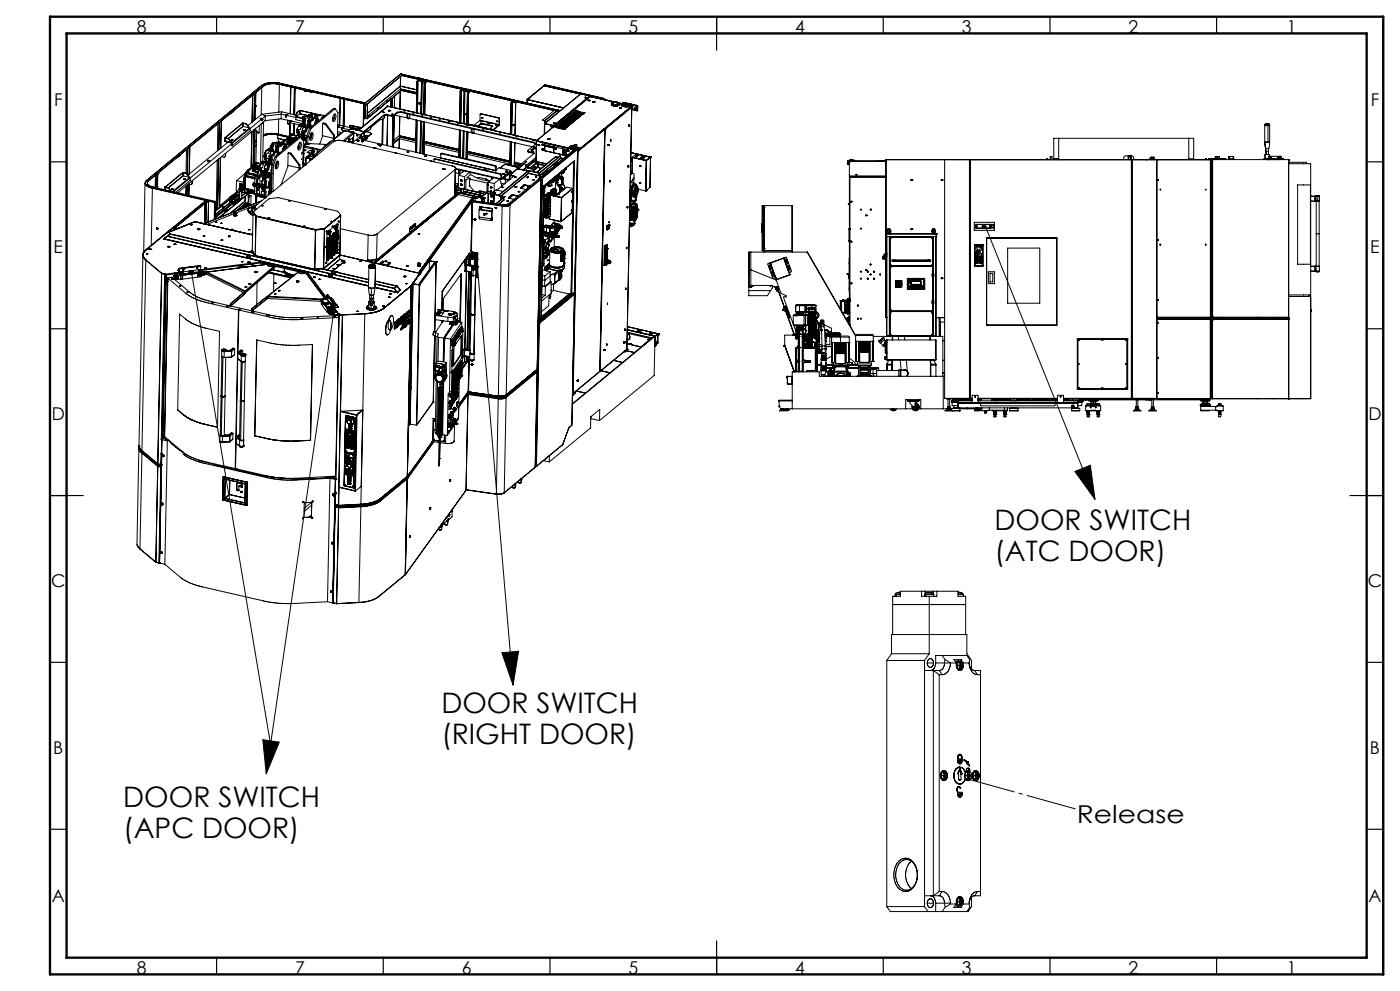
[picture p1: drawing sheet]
<svg xmlns="http://www.w3.org/2000/svg" width="420mm" height="297mm" viewBox="0 0 420 297" stroke-linecap="round" stroke-linejoin="round" font-family="sans-serif">
<defs><g id="words">
<g font-size="8.5">
<text x="298.3" y="158.7">DOOR SWITCH</text>
<text x="298.3" y="168.2">(ATC DOOR)</text>
<text x="132.4" y="213.6">DOOR SWITCH</text>
<text x="132.4" y="223">(RIGHT DOOR)</text>
<text x="37" y="241.8">DOOR SWITCH</text>
<text x="37" y="251.2">(APC DOOR)</text>
</g>
<text font-size="7.4" x="323" y="246.5">Release</text>
<g font-size="5.3">
<text x="41" y="9.9">8</text>
<text x="88.5" y="9.9">7</text>
<text x="138.5" y="9.9">6</text>
<text x="188.5" y="9.9">5</text>
<text x="238.5" y="9.9">4</text>
<text x="288.5" y="9.9">3</text>
<text x="338.5" y="9.9">2</text>
<text x="386" y="9.9">1</text>
<text x="16.2" y="31.7">F</text>
<text x="411.2" y="31.7">F</text>
<text x="16.1" y="75.9">E</text>
<text x="411.1" y="75.9">E</text>
<text x="15.5" y="125.9">D</text>
<text x="410.5" y="125.9">D</text>
<text x="15.4" y="175.9">C</text>
<text x="410.4" y="175.9">C</text>
<text x="16" y="225.9">B</text>
<text x="411" y="225.9">B</text>
<text x="15.5" y="270.2">A</text>
<text x="410.5" y="270.2">A</text>
<text x="41" y="291.9">8</text>
<text x="88.5" y="291.9">7</text>
<text x="138.5" y="291.9">6</text>
<text x="188.5" y="291.9">5</text>
<text x="238.5" y="291.9">4</text>
<text x="288.5" y="291.9">3</text>
<text x="338.5" y="291.9">2</text>
<text x="386" y="291.9">1</text>
</g>
</g></defs>
<g fill="none" stroke="#000" stroke-width=".3">
<path d="M65.4 37.1l-.2 8.1M65.8 36.8l-.2 8.1M65.9 36.7l-.2 8.1M66.4 36.3l-.2 8.1M69 34.1h.1M69.5 33.2h.1M69.5 33.3h.1M69.5 33.2v.1M69.5 33.7v.1M69.5 33.3h.3M69.5 33.2h.3M69.5 33.8l-.5 .3"/>
<path d="M69.6 33.7h.2M69.7 33.2v.1M69.7 33.2l-.2 .1M69.8 33.3h.1M69.8 33.2v.1M69.8 33.4v.3M69.9 33.3l-.1 .4M70.2 33.2l-.3 .2M70.3 33l-.1 .2M70.3 33.1l-.1 .1M72.7 36.9h.2M72.7 36.9l-5.2 4.4"/>
<path d="M72.8 37.9h.1M72.8 37.9l-4.3 3.6M72.9 36.9h.1M72.9 37.9l1.6 .4M72.9 36.9l-5.3 4.4M72.9 36.9l-.1 1M72.9 36.9v1M72.9 36.9l.9 .2M72.9 37.9l-4.4 3.6M73 36.9h-.3M73 36.9h-.1M73 36.9l.9 .2"/>
<path d="M73 38.8h.1M73.3 38.9h-.1M73.3 38.8v.1M73.3 38.9h.1M73.3 38.8l-.2 .1h.3M73.3 38.8l.1 .1M73.4 38.9h.1M73.8 37.1l.7 1M73.9 37.1h-.1M73.9 37.1l.7 .9M74.5 38.1v.2M74.6 38.2l.3 .1"/>
<path d="M74.6 38.2l-.1 .1M74.6 38l-.1 .1M74.6 38v.2M74.9 38.3l-5.4 4.5M74.9 38.3l.2 .2M75.1 38.5l-.1 .8-5.4 4.4M75.1 38.5l-5.4 4.4M75.5 39.5l-.2 10.9M75.6 39.4l-.2 11M75.8 28.5l-.2 8.2M75.8 27.9h.1M75.8 27.9l-29 23.9"/>
<path d="M75.8 28.5l-.2 8.1M75.8 27.9l-29.1 23.9M75.8 27.8v.1M75.8 27.8h.1M75.8 27.9l.6 .1M75.8 27.8l.6 .1M75.9 27.8h-.1M75.9 27.8l-.1 .1M76.1 39l-.2 10.5M76.2 38.9l-.2 10.6M76.3 28h.1M76.4 28l-29.1 23.9"/>
<path d="M76.4 28h.1M76.4 28l-29.1 24M76.4 27.9v.1M76.4 28l-.2 8.2M76.4 38.7l1.2 1.2M76.4 28l-.1 8.1M76.5 31.9h.1M76.5 31.8h.1M76.5 32h.1M76.5 31.7h.1M76.6 31.6v.1M76.6 31.6l-.1 .4"/>
<path d="M76.6 31.6v.2M76.6 31.8l-.1 .1M76.6 38.8l-.3 10.5M76.6 38.6l1 1.3M76.6 31.8l-.1 .2M76.6 31.6h.1M76.6 31.9v.1M76.6 31.8h.1M76.6 31.7h.1M76.7 27.8h.1M76.7 27.8l-.3 .2M76.8 27.8l-.4 .2"/>
<path d="M76.8 27.8l-.2 8M77 39.4l-.2 9.4M77.8 37.6v2.1l-.2 .2M78.1 35.5h.1M78.1 35.5h.3M78.1 35.6h.1M78.1 35.6h.3M78.4 35.5h.1M78.4 35.5v.1M78.5 25.6h.1M78.5 25.6l-2.7 2.2M78.5 36.1h.1"/>
<path d="M78.5 36.2h.1M78.5 34.3l1.1 .5M78.5 34.3l-4.2 3.4M78.5 36h.1M78.5 26.2l-.1 8.2M78.6 35.8l-.1 .3M78.6 25.6l-2.7 2.2M78.6 25.6l.5 .1M78.6 35.8h.1M78.6 35.8v.4M78.6 35.8l-.1 .4M78.6 36.1h.1"/>
<path d="M79.1 25.7v.1M79.1 25.7l-2.7 2.2M79.1 25.8l-2.7 2.2M79.6 36.2l-26.3 21.5M79.6 34.8l-4.5 3.7M79.6 34.8v1.4M79.9 25.4l-.8 .4M79.9 25.3l-.8 .4M83.6 25.2h.1M83.6 25.2l25.6 5.9M83.6 25.2l-2.6-.2-1.1 .4M83.6 25.2l-2.1-.2-1.6 .3"/>
<path d="M83.6 35.7l-.1 4.5M83.8 24.9h.1M83.8 24.9l25.6 5.9M83.8 24.9l-.2 .3M83.8 24.9l-3-.1-1 .2-1.2 .6M83.8 25.3l-.2 8.3M83.9 24.9a7.3 7.3 0 0 0-5.4 .7M84.3 34.2l4.5 1M84.3 35.6l6.6 1.5M84.3 34.2v1.4M84.3 35.6l-4.7 .6M84.3 34.2l-4.7 .6"/>
<path d="M84.5 33.5l4.3 1M84.5 33.5l-.2 .7M84.5 33.5l-6 .8M85.6 34.8h.1M85.6 34.9l.1 .1M85.7 34.8l.2 .2M85.7 34.7v.3M85.7 34.9h.1M85.7 34.9v.1M85.7 35h.1M85.8 34.4h.3M85.8 34.4h.1"/>
<path d="M85.8 34.3v.1M85.9 35h-.2M85.9 34.9h.1M85.9 35h-.1M85.9 34.9v.1M86.1 34.4h.1M86.1 34.4h-.3M86.3 37h.1M86.3 37l.2 .2M86.3 36v1M86.4 37l.1 .2M86.4 36.1v.9"/>
<path d="M87 36.8l-.1 3.8 .2-3.8M87 36.2v.6M87 36.8l-.5 .4M87.1 36.2v.6M87.1 36.8l2.8 .7M87.2 26.1l-.1 8 .2-8M87.4 36.3l.1 .1M87.5 36.3l.2 .1M87.7 36.3l-.2 .1M88.1 37.1l-.1 3.3M88.2 37.1l-.1 3.4M88.3 26.3l-.2 8.1"/>
<path d="M88.4 37.1l-.1 3.4M88.4 26.3l-.2 8.1M88.6 26.4l-.2 8M88.8 34.7l.1 .3M88.8 35.1l-.1 .8 2.2 .5M88.8 34.7h.1M88.8 35.1l2.2 .5M88.8 35v.1M88.9 34.7v.3M88.9 34.9l2.2 .6M89 39.5h.1M89 39.5l.3 1"/>
<path d="M89 39.4h.1M89 39.4v.1M89.1 39.1h.1M89.1 39.1l.5 .1M89.1 39.1v.1M89.1 39.3l-.1 .1M89.1 39.3h.1M89.1 39.5l.2 .6M89.1 39.2v.1M89.1 33.7h.1M89.1 33.7l-.3 1M89.1 38.6v.5"/>
<path d="M89.1 38.7v.4M89.1 38.6v.1M89.1 39.4v.1M89.1 39.3l.5 .1M89.2 39.3l-.1 .1M89.2 39.5l.1 .1M89.2 39.4l.1 .1M89.2 33.7l-.3 1M89.2 39.4v.1M89.3 39.5v.1M89.3 39.4h.1M89.3 39.6h.1"/>
<path d="M89.3 39.5l.1 .1M89.3 39.6l.2 .5M89.3 39.4h-.1M89.3 39.3h-.1M89.3 39.3v.1M89.3 39.3l.1 .1M89.4 39.3l.1 .1M89.4 39.4h.1M89.4 39.4l-.1 .1M89.4 39.6l.2 .6M89.4 39.6h.1M89.5 39.4h.1"/>
<path d="M89.5 37.9l-.4 .7M89.5 39.4l-.1 .2M89.5 39.4l.2 .3M89.6 37.8l.9 .2-.4 .9-1-.2M89.6 39.2v.1M89.6 37.8l-.1 .1M89.6 39.5l.1 .5M89.6 39.5h.1M89.6 39.3v.2M89.7 37.6l.7 .1M89.7 40l-.1 .2M89.7 37.6l-.2 .2"/>
<path d="M89.7 37.6l-.1 .2M89.7 37.6h.1M89.9 33.1h.2M89.9 37.6h.1M89.9 37.6v.1M89.9 33.1h.1M89.9 33.1l-.8 .6M89.9 37.5v.2M89.9 37.5h.1M89.9 34.1l-1 .9M89.9 34.1l2.5 .6M89.9 34.1h.1"/>
<path d="M90 37.4h.1M90 33.1h.1M90 37.4l-.1 .1M90 33.1l-.1 1M90 33.1l-.8 .6M90 37.5v.2M90 33.1l4.3 1-1-.1M90 33.1v1M90 34.1l2.4 .5M90 37.7h.4M90.1 37.6h.1M90.1 37.4l-.1 .1"/>
<path d="M90.1 33.1l4.4 1M90.1 33.1h-.1M90.1 37.6v.1M90.1 37.4l.2 .3M90.1 37.6l-.1 .1M90.1 37.4h.1M90.2 37.5l.1 .1M90.2 37.4h.1M90.2 37.4l.2 .1M90.2 37.4h.2M90.2 37.4l.1 .2M90.3 37.6h.1"/>
<path d="M90.3 37.6v.1M90.4 37.4v.1M90.4 37.7h.1M90.4 37.5l.1 .2M90.4 39.8v.1M90.4 39.9h.2M90.4 39.8h.2M90.4 39.9l.9 1.8M90.5 37.7l.1 .1M90.5 39.6h.2M90.5 37.2l-.3 .2M90.5 39.6h.1"/>
<path d="M90.5 39.6l-.1 .2M90.5 37.2l-.1 .2M90.5 37.2h.1M90.5 37.2l.3 .5M90.6 39.8v.1M90.6 37.8h.1M90.6 37.8l.8 .2M90.6 39.9l.8 1.8M90.6 39.6v.2M90.6 39l.8 .2M90.7 39.6h-.1M90.7 39.6l.5 .9"/>
<path d="M90.7 39.6h.1M90.7 39.5v.1M90.7 37.7h.2M90.7 39.5l.4 .1M90.7 39.5l.1 .1M90.8 37.7h.1M90.8 37.7l-.1 .1M90.8 39.8l.4 .1M90.8 35h.3M90.8 35h.1M90.8 39.6l.4 .1M90.9 37.6v.1"/>
<path d="M90.9 35h.1M90.9 34.9v.1M90.9 37.4v.4M90.9 35.9l.1 .1M90.9 35.9v1.5M90.9 35.8v.1M90.9 35.8l.2 .1M91 35.8h.1M91 35.8h-.1M91 36.8l-.1 .6M91 38.1l-.4 .9M91 36v.8l.1-.2"/>
<path d="M91 38.1l.8 .2M91.1 35.9l-.1 .1M91.1 35.7l-.1 .1M91.1 35.8h-.1M91.1 35.8h.1M91.1 35.7h.2M91.1 36l.1 .1M91.1 35.8l.1 .1M91.1 36v.7M91.1 36.6h.1M91.1 39.6l.1 .1M91.1 35h-.2"/>
<path d="M91.1 36h.1M91.1 35.8v.1M91.2 35h.1M91.2 34.9v.1M91.2 34.9l-.4 .1M91.2 36.6l-.2 .2M91.2 35h-.1M91.2 36h.1M91.2 35.2l-.2 .5M91.2 35.3l-.1 .4M91.2 37.1h.1M91.2 39.7l.3 .8"/>
<path d="M91.2 36.7h.1M91.2 35.9v.1M91.2 35.9h.1M91.2 36.7l-.2 .1M91.2 35.9v.8M91.2 35.8v.1M91.2 37.4v.2zM91.2 37.7l.1 .2zM91.2 35.8h.2M91.2 36.6h.1M91.3 36.9v.3M91.3 37.2l.2 .2"/>
<path d="M91.3 37.2l.3 .1M91.3 37.1h.2M91.3 27.1h.1M91.3 27.1l.3 .3M91.3 36.9h-.2v1M91.3 35.7h.2M91.3 35.9l.1 .9M91.3 35.7l-.1 .1M91.3 27v.1M91.3 35.7h.1M91.4 35.8l-.1 .1M91.4 36.8l-.1 .1"/>
<path d="M91.4 38h.1M91.4 37.7h.1M91.4 37.7v.1M91.4 38l.6 .1M91.4 37.2l1 .3M91.4 37.8l.1 .1M91.4 37.8l.1 .2M91.4 27.1l.2 .3M91.4 27.1h.1M91.5 36.7l.1 .6M91.5 35.7h.1M91.5 38h.1"/>
<path d="M91.5 37.5l-.1 .2M91.5 35.7l-.1 .1M91.5 37.5h.1M91.5 36.7l-.2 .2M91.5 38h-.1M91.5 35.7v.1M91.5 35.7v.7M91.5 36.7l-.1 .1M91.5 37.4l.2 .1M91.5 37.4v.1M91.5 35.8v.9M91.5 37.7v.2"/>
<path d="M91.5 35.8v.2M91.5 37.9l.1 .1M91.6 37.2v.1M91.6 37.5l-.1 .2M91.7 34.8h.1M91.7 34.8l-.5 .5M91.7 37.5h-.1M91.7 34.8l.9 .2-.5 .5-.9-.2M91.7 37.5l.2 .6-.4-.1M91.7 27.1l-.1 .3M91.7 34.8l2.2 .5M92 34.8v.1"/>
<path d="M92 38.1h.1M92 34.8h.1M92 27.2l.3 .2M92 34.7l.1 .1M92 34.7v.1M92 38l.4 .1M92 38v.1M92 34.7h.2M92.1 38h-.1M92.1 38l.3 .1M92.1 34.8v.1M92.1 27.1h.1"/>
<path d="M92.1 27.1h.3M92.1 34.8h.1M92.2 38.2l-.6 1.3M92.2 38.2l.3 .1-.6 1.3-.3-.1M92.2 34.8v.1M92.3 38.1h-.2a1.95 1.95 0 0 0-.4 2.5l.3 .1-.5 1.5-.1-.3M92.3 38.1l.8 .2M92.3 27.2v.2M92.3 37.6v.3zM92.3 36.2h.2M92.3 36.2l.1 1.9M92.4 36.1l-.1 .1"/>
<path d="M92.4 27v.1M92.4 27l-.3 .1M92.4 34.9h.1M92.4 38.1h.1M92.4 36.1h.1M92.4 27h.1M92.4 37.9l-.3 .1M92.4 34.7h.1M92.4 34.6h.1M92.4 34.7v.2M92.4 34.6v.1M92.4 27.1h.1"/>
<path d="M92.5 36h.1M92.5 36l-.1 .1M92.5 36.1v.1M92.5 34.5h.1M92.5 34.5h.2M92.5 36.2v1.5M92.5 27.3v.1M92.5 34.9v.1M92.5 34.5l-.1 .1M92.5 27.4h-.2M92.5 34.6v.1M92.5 37.7h.1"/>
<path d="M92.5 34.7v.2M92.6 36.3l-.1 1.4M92.6 36.3l.1 .1M92.6 36h.1M92.6 36.2v.1M92.6 36l-.1 .1M92.6 36.2l.1 .1M92.6 34.5l.1 .5M92.6 34.5l-.1 .1M92.6 36.2h.2M92.6 37.7v.5M92.6 35.6l.9 .2"/>
<path d="M92.6 36l.1 .2M92.7 37.7v.2zM92.7 36l-.1 .1M92.7 36.2h.1M92.7 36l.4 .1M92.7 36.2h-.1M92.7 36.4l-.1 1.3M92.7 36v.2M92.7 34.7l.2 .1M92.7 34.7h.2M92.7 36.3v.1M92.7 36.4l.4 .1"/>
<path d="M92.8 36.2l.1 .1M92.8 36.4v1.2M92.8 37.6v.6M92.8 37.6l.1 .1M92.8 37.6h.1M92.8 37.6l.5 .1M92.8 36.4h.1M92.8 37.5l.3 .1M92.8 36.2l-.1 .1M92.8 37.4l.3 .2M92.8 36.3v.1M92.9 36.3l-.1 .1"/>
<path d="M92.9 36.3h.1M92.9 38.4l-.9 2.6M92.9 38.4l.4 .1M93 27.5h.1M93 27.4v.1M93 27.5l.3 .3M93 38.1l-.1 .1M93 38.1v.1M93 34.3h.1M93 34.3l-.2 .8M93.1 34.3h-.1M93.1 36.1v1.5"/>
<path d="M93.1 34.3l.1 .2M93.1 35.1h.1M93.1 36.1v.3l-.2-.1M93.1 27.4v.1M93.1 27.5l.2 .3M93.1 38l-.3 .1M93.1 38l-.1 .1M93.1 38l.1 .1M93.1 35.1l-.5 .5M93.1 38.1h.1M93.1 34.3l-.1 .8M93.1 34.5l-.1 .6"/>
<path d="M93.1 35.1l.8 .2M93.2 35.1h.1M93.2 34.2l-.1 .1M93.2 34.3h-.1M93.2 34.5h.1M93.2 34.2l.1 .1M93.2 34.5h-.1M93.2 38.1h.1M93.2 38.1v.1M93.3 38.5l-.9 2.6M93.3 27.7v.1M93.3 34l-.2 .2"/>
<path d="M93.3 40l-.2 .5 .4-.7a2.34 2.34 0 0 1-.5 2.1M93.3 34l-.1 .2M93.3 34h.1M93.3 34l1.8 .2M93.3 27.5v.2M93.4 39.9l.3-.1a1.8 1.8 0 0 1-.2 2.1l-.3 .2a1.82 1.82 0 0 1 .2-2.2zM93.4 34.1h.1M93.4 34.1l-.2 1M93.4 34.1h.2M93.5 35.1l.3 .1M93.5 34.9v.2M93.5 39.9l-.4 .7"/>
<path d="M93.5 34.1l-.2 1.1M93.5 34.9l.2 .1M93.6 34.1h-.1M93.6 34.9h-.1M93.6 34.1h.1M93.6 34.9h.1M93.6 35.2h.1M93.6 34.8h.2M93.6 34.3h.1M93.6 34.4l-.1 .5M93.6 34.8v.1M93.6 34.1v.3"/>
<path d="M93.6 34.8h.1M93.7 34.3l-.1 .6M93.7 35l-.1 .2M93.7 34.3v.1M93.7 34.9v.1M93.7 35.1h.1M93.7 34.9l.1 .4M93.7 35.1l-.1 .1M93.7 35.1l.1 .1M93.8 35.2h-.1M93.8 35.2h.1M94.3 35.3a1.61 1.61 0 0 0-1.1 2.1l.4 .4"/>
<path d="M94.3 35.3l-.4 .1-.3 .7M94.3 35.3h.2M94.3 35.3l-.7 .8M94.5 34.4l-.2 .9M94.5 34.4l.2 .1M94.7 34.5l-.2 .8M94.7 34.4h.1M94.7 34.4v.1M94.7 34.4h-.2M94.8 36.8h.1M94.8 34.4v.2M94.8 34.6h.1"/>
<path d="M94.8 34.6l-.2 .8M94.8 34.6l.4 .1M94.8 34.3l.4 .1M94.8 36.5v.3M94.8 34.3l.8 .2M94.9 36.5l.1 .2-.1-.2-.2 .4M95.1 34.3l.6 .1M95.2 34.7l-.2 .8M95.2 35.9l.1 .5M95.2 34.7l-.1 .3-.4-.1M95.2 36h.1M95.2 34.3l.5 .1"/>
<path d="M95.2 35.9l.2 .5M95.2 36l.1 .4M95.2 34.4l.5 .1M95.3 35.5l.3 .7-.3-.6a1.78 1.78 0 0 0-.8 1.5M95.3 35.5l-.6 .5-.3 1.2M95.3 35.5l-.9-.1-.5 .7h-.3M95.3 36.4h.1M95.5 36.3l-.4-.4-.5 1.1M95.7 34.6l.8-.1 .8 .2M95.7 34.6h.4M96.1 34.4l-.6 .2-.4 .9M96.3 34.5l-.3-.1-.3 .2"/>
<path d="M96.8 37l-.1 3.7 3.4 .7M96.8 37l.7 .2M97 35h.1M97.1 35l-.3 .2M97.2 34.6l-.4 .2-.4 .7M97.2 34.6h.1M97.3 34.8l-.3-.1-.5 .8M97.3 34.7h.1M97.5 37.2l2.6 3.5M97.7 37l-.7-.1-.2 .1M97.7 37l2.6 3.5M97.7 37l-.2 .2"/>
<path d="M99.8 36.2h.1M99.8 35.3l.5 .1M99.8 35.4l.5 .1M100.1 36l-.3 .2M100.2 35.8l-.4 .3M100.2 34.3l.4-.2a1.79 1.79 0 0 1-.4 2.3h-.2a1.8 1.8 0 0 1 .2-2.1zM100.3 34.2a2.17 2.17 0 0 1-.5 2.1v-.1M100.5 32.6l.9 1.1-.2 7.1M100.5 32.6l-7.2 5.9M100.5 32.6l-.4-.1-7.2 5.9M101.3 38.1l3.6 .8M101.3 39.5l1.2 .3"/>
<path d="M101.3 37.6h.1M101.3 37.7h.1M101.3 37.7l.3 .1h-.3M101.3 37.6l.3 .2M101.3 37.4l3.8 .8v.5M101.4 37.6v.1M101.6 37.8h.1M102.1 29.5l-.2 8M102.2 39.7v.3M102.3 39.7v.3M102.4 38.7h.3M102.4 38.7l.1 .2"/>
<path d="M102.4 38.7l.1 .1M102.5 38.7l.1 .2 .1-.2M102.5 38.6h.1M102.5 38.9h.2M102.5 38.6h.2M102.5 38.8h.1M102.5 38.7h.1M102.6 38.8v.1M102.6 38.2h.1M102.6 38.3h.1M102.7 38.3h.2M102.7 38.2l.2 .1"/>
<path d="M102.7 38.2h-.1M102.7 38.7h.1M102.7 38.8v.1M102.8 38.2h.1M102.9 38.3h.1M103.1 39.2h.1M103.1 29.7l-.2 8M103.2 29.7l-.1 8.1M103.4 39.2l-9 7.2M103.4 39.2l2.5 .5M103.4 39.2l-8.9 7.2M103.4 29.8l-.1 8"/>
<path d="M103.5 39.2h-.1M103.5 39.2h.1M103.5 39.2h-.4M104.8 37.7l.2 .5M104.8 37.7l.2 .3M105 38v.2M105 38l2.8 .6M105 38.2l2.7 .6M105.1 37.6l3.2 .7M105.1 37.6l3.1 .7M105.1 37.6l-.3 .1M105.3 38.6l4 .9"/>
<path d="M105.3 38.6l-1 .8M105.3 38.6l3.9 .9M105.6 37.6h.1M105.6 37.6l.2 .1M105.6 39.5h.1M105.6 39.5h.3M105.7 38.4h.1M105.7 38.5l-.1 .2 .3-.2M105.7 38.4l.1 .3M105.8 37.7h.1M105.9 39.8l.2 .2M105.9 38.5l.1 .1"/>
<path d="M105.9 38.5h.1M105.9 39.8l-3 2.4M105.9 38.5l-.1 .1M105.9 39.7h.1M105.9 39.5h.1M105.9 39.5h-.3M105.9 39.7v.1M105.9 39.8h.1M106 39.8h.2M106 39.9h.1M106.1 39.9l-.1 2.6M106.2 39.8l-.1 .1"/>
<path d="M106.2 39.8l2.2 .8M106.7 38.7v.1M106.7 38.8v.1M106.8 38.7h.2M106.8 38.7h-.1M106.8 38.7h.1M106.8 38.7l-.1 .1M106.8 38.7v.2M106.8 38.9h.1M106.9 38.7l.2 .2M107 38.7l-.2 .2M107 38.7l.1 .2"/>
<path d="M107 38.8v.1M107.1 38.9v.1M107.8 38.6v.2M107.8 38.2h.1M107.8 38.2h.3M108.1 38.2h.1M108.2 38.3h.1M108.2 38.3l-.4 .3M108.2 38.3v.1M108.3 38.3h.1M109.1 31.3v4.5M109.1 31.1h.1"/>
<path d="M109.1 31.1v.1M109.2 31.3h-.1M109.2 31.3l-.2 6.5 .1-6.5M109.2 31.3l.6 .2M109.2 39.5l-1.2 1M109.2 39.7l-1 .8M109.2 39.7h.1M109.2 31.1v.2M109.2 39.7v1.3M109.3 39.5h.1M109.3 39.5h-.1M109.3 39.5v1.5"/>
<path d="M109.4 30.8h.1M109.5 30.9h.1M109.5 30.8v.2M109.5 30.9l-.3 .2M109.5 30.8l-.3 .3M109.5 35.5h.1M109.5 35.5l-.4 .3M109.5 35.5l.6 .1M109.6 31.4l-.1 4.1M110 39.2l-.3 .3M110.2 35.6h-.1M110.2 35.5v.1"/>
<path d="M110.2 35.6v-4.5l-.1 4.5M110.6 34.7h.3M110.6 34.7h.1M110.9 34.6v.1M110.9 34.7h.1M111.1 38.7l-.7 .6-.5-.3M111.2 38l-.1 .7M111.3 37.9l-.2 .8M113.3 32.5h.3M113.3 32.5h.1M113.5 32.5v.1M113.6 32.5h.1"/>
<path d="M114.2 35.8l-2.9 2.4M114.8 35.7l-.2 7.6M114.8 33.7h.1M114.8 33.7h.3M115 35.6l-.2 7.8M115.1 33.7h.1M115.1 33.7l-.1 .1M115.3 34.6v.7M115.3 35.3l-.8 .6-.5-.3M115.3 34.3l-5.9 4.9 2 .8M115.3 34.3v.2M115.3 34.5l-5.8 4.8"/>
<path d="M115.4 34.5l-.1 .8M115.7 34.5l-.3 .3M115.9 34.3l1.6 .3M115.9 34.3h-.6M115.9 34.3v.2M115.9 34.5l1.6 .4M115.9 34.5h-.6M116 30.3h.3M116 30.2h.1M116 30.3h.1M116 30.2h.3M116 30.2v.1"/>
<path d="M116.1 30.3h.1M116.1 31.8l45 10.3M116.1 31.8l.2 .1M116.1 31.8v.1M116.2 30.3h.1M116.3 30.2h.1M116.3 34.6l-.2 9M116.3 31.9l-8.8 7.1M116.3 30.3h.1M116.3 30.3h-.2M116.3 30.2v.1M116.3 31.9l-8.7 7.2"/>
<path d="M116.5 33.2h.1M116.5 33.2h.5M116.6 33.1h.4M116.6 33.1h-.1M116.9 33.1h.1M117 33.2h.1M117.2 32l.1-2.3v2.3M117.5 34.6v.3M117.5 34.3h.1M117.5 34.3l.1 .1M117.5 34.3h.3M117.7 29.3v2.8"/>
<path d="M117.8 34.3h.1M117.8 34.3h-.3M117.9 34.8l-.2 9.2M118 34.8l-.2 9.2M118 34.6h-.5M118 34.6v.2M118 34.8l-.5 .1M118.3 34.6l-.3 9.5M118.4 28.8l-.1 3.5M118.4 34.5l3.9 .9M119.2 33.6v.2M119.2 33.6l-1.2 1"/>
<path d="M119.2 33.8l-1.2 1M119.9 34.9l-.1 5.8M120.1 25.8h.1M120.1 25.8l-9.9 8.1M120.1 27.4l-.1 5.2M120.1 26.7h.1M120.1 25.8l4.9 1.1M120.1 25.8l-9.9 8.2M120.1 26.7l-9.9 8.2M120.1 25.8v.9M120.1 26.7l4.9 1.1M120.2 22.9l-.1 2.9"/>
<path d="M120.2 22.2l-11.1 9.1v4.5M120.2 22.2l-11 9.1M120.2 22.2l.3 .4M120.2 22.2h.1M120.2 22.2l5.4 1.2M120.3 33.5v.2M120.3 33.5l40.1 9.2M120.3 33.5l-1.1 .1M120.3 33.7l40.1 9.2M120.3 33.7l-1.1 .1M120.4 27.1l4.6 1.1-.1 5.6M120.4 27.1l-10.2 8.5"/>
<path d="M120.5 22.6l-10.7 8.9M120.5 22.6l4.8 1.1M121.2 33.1h.1M121.2 33.2h.1M121.2 33.1h.3M121.5 33.2h.1M121.5 33.2h-.3M122.1 35.1l.2 .1M122.1 34.1v1M122.1 35.1l.6 .5M122.3 34.1v1.1M122.3 35.2l.4 .4"/>
<path d="M122.8 35.5l18.8 4.3M122.9 34.3v1.1l-.2 .2M123.9 33.8h.1M123.9 33.7l.3 .1M124.1 33.7h.1M124.1 33.8h.1M124.2 33.8h.1M124.8 36l-.1 6.1-4.5-1M124.9 36l-.2 9.6M125.1 24.4l-.1 3.7-4.6-1M125.1 24.4h.1M125.1 24.4l-.1 9.4"/>
<path d="M125.2 36.1l-.2 9.6M125.3 23.7h.1M125.4 24.1l1.1 .2M125.4 24.1l-.3 .3M125.4 24.1l-.2 9.8M125.6 24.1l-.5 .3M125.6 24.1l.9 .2M125.6 23.4l-.3 .3M125.6 23.4v.1M125.6 23.8l.1 .4M125.6 23.5h.1M125.6 23.4h.1"/>
<path d="M125.7 23.4h.1M125.7 23.4l14.7 3.4M125.7 30.9l.2 .2M125.7 23.4l-.4 .3M125.8 30.9h.1M125.8 30.9l.1 .2M125.8 30.9l.1 .1M125.8 30.9h-.1M125.9 30.8l.1 .1M125.9 30.8l-.2 .1M125.9 30.8l-.1 .1M125.9 31v.1"/>
<path d="M126 30.9l-.1 .2M126 30.9l-.1 .1M126.3 36.3l-.3 9.6M126.5 36.3l-.2 9.7M126.5 24.3l-.2 9.8M126.5 34.4h.1M126.5 34.4h.4M126.5 34.4h.3M126.6 34.4h.1M126.7 24.4h.1M126.7 24.4l-.2 9.7M126.7 24.4l.9 .2"/>
<path d="M126.8 34.3v.1M126.9 34.4h.1M127 36.5l-.2 9.6 .3-9.6M127.2 24.9l-.1 9.4M127.2 24.9h.1M127.3 24.9l-.2 9.4M127.4 36.5l-.2 5.9M127.5 24.6h.1M127.5 24.6l-.3 .3M127.6 24.6h.1M127.6 24.6l-.2 9.8M127.6 24.6l-.3 .3"/>
<path d="M129.2 35h.1M129.2 35h.3M129.3 34.9v.1M129.4 34.9l.1 .1M129.5 35h.1M129.5 35h-.2M131.9 35.6h.1M131.9 35.6h.3zM134.6 36.2h.1M134.6 36.2l.3 .1M134.6 36.3h.2M134.9 36.3h.1"/>
<path d="M137.2 36.8h.1M137.2 36.8h.4M137.4 36.8h.1M137.4 36.8h-.1M137.4 36.8h.2M137.5 36.9h.1M138 27.3h.1M138 27.3l-.1 9.5M138.1 27.3l-.2 9.5M138.1 39l-.1 8.2M138.4 27.1h.1M138.4 27.1l-.4 .2"/>
<path d="M138.4 27.1l-.3 .2M138.4 27.1l-.2 9.7 .2-9.7M138.5 27.1l.8 .2M139.2 27.3l-.1 9.7M139.3 27.3h-.1M139.3 27.3l-.2 9.7M139.3 39.3l-.2 8.1M139.5 27.3h.1M139.5 27.3l-.2 9.8M139.5 27.3l1 .3M139.5 27.3l1 .2M139.6 34.1l.1 .3 .2-.3"/>
<path d="M139.7 34.1h.1M139.7 34.1l.1 .2M139.7 34.1l.1 .1M139.7 34l.2 .2M139.8 34l-.2 .1M139.8 34l.1 .1M139.8 34.3h.1M139.9 34.2v.1M139.9 37.4h.3M139.9 37.4v.1M139.9 34.1v.1M139.9 37.5h.2"/>
<path d="M140 37.4h-.1M140 39.4l-.2 8.2M140 27.1l-14.7-3.4 14.7 3.4M140 27.1h.1M140 39.5l-.1 8.1M140.2 37.5h-.1M140.2 37.5h.1M140.2 27.8h.1M140.2 27.8l-.2 9.4M140.2 37.4l-.2 .1M140.3 27.8l-.2 9.4M140.3 39.5l-.1 5.9z"/>
<path d="M140.3 26.8l.1 .1M140.3 27.5l.1-.3v.3M140.4 26.8h.1M140.4 37.3h.1M140.4 26.8l-.4 .3M140.4 26.8v.1M140.4 37.3l.2-.1 5.3 1.2M140.4 26.8l26.9 6.2M140.4 27.2v.3M140.5 37.2l5.3 1.3M140.5 27.6h.1M140.5 27.6l-.3 .2"/>
<path d="M140.5 27.5h.1M140.5 27.5l.1 .1M140.5 27.5v.1M140.6 27.6h.1M140.6 27.6l-.2 9.7M140.6 27.6l-.3 .2M141.4 38.6v.9M141.4 39.5l.2 .1M141.4 39.5l.5 .5M141.6 38.6v1M141.6 39.6l.3 .4M142.1 39.9l17.6 4.1"/>
<path d="M142.2 38.7v1.1l-.3 .2M142.6 37.6l.3 .1M142.8 37.6v.1M142.9 37.7h.1M144 36.1h.1M144 36.1l5.7 1.3M144 36.1l-1.8 1.4M144 34.3v1.8M144.1 36.4h.1M144.1 34.2l-.1 .1M144.2 37v.2M144.2 37l-.9 .8"/>
<path d="M144.2 37.2l-.7 .6M144.3 34.1l-.3 .2M144.3 34.1l5.3 1.3M144.3 34.1l5.4 1.2M144.4 37h-.1M144.4 36.4h.1M144.4 36.4v.1M144.4 36.4l-.2 .1M144.5 36.4l-.3 .1M144.6 35.3h.1M144.6 35.3l.1 .1M144.6 37.2h-.4"/>
<path d="M144.6 37.2h.1M144.7 35.4h.1M144.7 37.2l2.9 .6M144.7 37h-.5M144.7 37l2.9 .6M144.7 37v.2M144.9 38.6h.1M144.9 38.6h.2M144.9 38.5v.1M144.9 38.6l.1 .1M145.1 38.6v.1M145.1 38.5v.1"/>
<path d="M145.2 38.6h.1M145.2 38.6h-.3M145.2 38.6h-.1M145.8 38.5l.1 .1M145.9 38.4l-.1 .1M145.9 38.4l.2 .2M146.1 38.6h.1M146.4 37h.4M146.5 36.9l-.1 .1M146.5 37h.1M146.5 36.9l.3 .1M146.5 36.9h-.1"/>
<path d="M146.8 37h.1M147.2 38.7h.1M147.2 38.8h.1M147.2 38.7v.1M147.2 38.7h.3M147.2 38.8h.3M147.4 38.7l.1 .1M147.5 38.8h.1M147.6 37.8l.1 .1M147.6 37.6v.1M147.6 37.6v.2M147.6 37.7h.1"/>
<path d="M147.7 37.7l.1 .1M147.8 37.9l-1.1 .9M147.8 37.8v.1M147.8 37.8h.1M148.8 37.5h.1M148.8 37.5h.3M148.8 37.4h.2M148.9 37.4l-.1 .1M149 37.4l.1 .1M149 36.4h.1M149 36.4h.2M149.1 37.5h.1"/>
<path d="M149.2 36.4h.1M149.2 36.4h-.2M149.6 35.4l.2 .2M149.7 35.3l-.1 .1M149.7 35.3l.2 .2M149.7 37.4h.1M149.7 37.4l-2 1.6M149.7 37.4v.2M149.7 37.6l-1.7 1.4M149.8 35.6l-.1 1.8M149.8 37.3l-.1 .3M149.8 37.3l-.1 .1"/>
<path d="M149.9 39.8h.1M149.9 39.8h.3M149.9 35.5l-.1 .1M149.9 35.5l-.1 1.8M149.9 39.7h.2M150.2 39.7h.1M150.2 39.7l-.3 .1M153.3 30.8l.1 .1M153.3 30.8l-.2 9.4M153.4 30.9l-.2 9.3M153.5 30.2l-13.4-3.1 13.4 3.1M153.5 30.2h.1"/>
<path d="M153.6 30.2l12.7 2.9zM153.6 30.6h.1M153.6 30.6l-.3 .2M153.7 30.6h.1M153.7 30.6l-.2 9.7M153.7 30.6l1 .2M153.7 30.6l-.3 .3M153.8 29.9l-.3 .3M153.8 30.3v.3M153.8 29.9h.1M153.9 29.9h.1M153.9 29.9l-.4 .3"/>
<path d="M153.9 37.4l.1 .3 .2-.3M153.9 30.3v.3M154 37.4h.1M154 37.4l.1 .2M154 37.4l.1 .1M154 37.6h.1M154 37.3l.2 .1M154.1 37.3l.1 .1M154.1 37.3l-.2 .1M154.1 37.5h.1M154.1 37.5v.1M154.2 37.4h.1"/>
<path d="M154.7 30.8l-.2 9.8M154.7 30.8h.1M158.1 29.8h.1M158.2 29.8h.1M158.2 29.9v1M162.8 36v.1M162.8 36l.6 .2M163.2 25.7h.1M163.2 25.7l1.1 .3M163.2 25.7l-5 4.1 10.9 2.5-10.9-2.5M163.2 25.7l-5 4.1M163.2 25.7l13.4 3 .1 .3"/>
<path d="M163.3 25.7l-5.2 4.1v1.1M163.3 25.7l10.8 2.5-9.8-2.2M163.3 25.6v.1M163.3 25.6l17.8 4.1M163.3 25.6h.1M163.3 25.7h.1M163.3 37.1h.1M163.3 37.1v3.2M163.4 36.2h.1M163.4 37.1h.1M163.4 37.1v3.1M163.4 37l-.1 .1"/>
<path d="M163.4 37l10.8-8.9-10.8 8.9M163.4 37v.1M163.4 36.2v.8M163.4 37l2.4 .5M163.4 37.1l2.4 .5M163.5 36.2v.7M163.5 25.7h.1M163.5 25.4h.1M163.5 25.4l17.8 4.1M163.5 25.4l-.2 .2M164.3 25.9v.1M164.3 25.9h.1"/>
<path d="M165.2 37.8l.2 .1M165.2 37.9v.1M165.2 37.8l.1 .1M165.2 38h.2M165.4 37.9v.1M165.4 37.5l-.2 .4M165.4 37.9l.4 .1M165.4 38l.4 .1M165.8 37.5v.1M165.8 37.5l.5 .1M165.8 38l.1 .1M165.8 38.1h.1"/>
<path d="M165.8 38v.2M166.2 36.9h.1M166.2 36.9l.2 .1M166.2 37h.2M166.2 37h.1M166.2 36.9v.1M166.3 37.5l-.1 .1M166.3 37.5h.1M166.3 37.6h-.5M166.3 37.5v.1M166.3 33.1l-3.5 2.9M166.3 36.8l-.1 .1"/>
<path d="M166.3 36.8l.1 .1M166.4 36.9h.1M166.4 37h-.1M166.4 36.9l-.2 .1M166.5 36.9h.1M166.5 36.9l-.1 .1M166.6 38h.1M166.6 38.1h.1M166.6 38.2h.1M166.6 38v.2M166.7 38.1l2.5 .6M166.7 38.2l2.5 .6"/>
<path d="M167.3 33l.1 .1M167.3 33h.1M167.3 33l-3.9 3.2M167.3 33l-1 .1M167.4 33.1h.1M167.4 33v.1M167.4 33.1l-.1 .7M167.4 37.9l.1-.1 1.8 .4zM167.4 33.1l-3.9 3.1M167.5 37.8l1.7 .4M167.5 37.8v.1M167.6 37.7l1.9 .3-.2 .1z"/>
<path d="M167.7 37.6l1.7 .5M167.7 37.7h-.1M168 37.4v.1M168 37.4l1.7 .4-1.9-.3M168 37.4l-.2 .1M168 37.5l1.6 .4M168 37.5h-.1M168 37.5l-.1 .1M168 38.2h.1M168 38.2h.2M168.1 38.2h.1M168.2 37.2l1.7 .5"/>
<path d="M168.2 37.2l1.7 .4-1.9-.2zM168.2 38.2h.1M168.2 37.3l-.1 .1M168.2 37.2l.2-.2 1.7 .5zM168.3 37.4h.1M168.3 37.3v.1M168.4 37.4h.1M168.4 37.1l-.1 .1M168.4 37l1.7 .5M168.5 37l1.9 .2-.2 .2zM168.6 36.9h.1M168.6 36.9v.1"/>
<path d="M168.6 36.9l1.7 .4M168.7 36.9l-.1 .1M168.7 36.8l1.9 .3zM168.8 36.4h.2M168.8 36.4h.1M168.8 36.7v.1M168.8 36.8l1.7 .3M168.8 36.8h.1M168.9 36.4h.1M168.9 36.8h-.1M169 36.4h.1M169 36.4l1.7 .5"/>
<path d="M169.1 38.2l-.2 .1M169.1 36.5l1.7 .4-1.9-.3M169.1 36.5l-.2 .1M169.1 36.6h-.1M169.2 38.1h.1M169.2 38.8h.1M169.2 38.7v.1M169.3 38.6l-.1 .1M169.3 36.3l1.7 .5M169.3 38.6v.2M169.3 36.3l1.8 .4-1.9-.3zM169.3 36.4h.1"/>
<path d="M169.4 36.2l1.9 .3-.2 .2zM169.4 37.9h.1M169.5 38.6h.1M169.5 38.6l-.2 .2M169.5 36.1l1.7 .5M169.5 36.2l-.1 .1M169.7 37.6v.1M169.8 36l-.1 .1M169.8 35.9l1.7 .4-1.9-.2M169.8 35.9l-.2 .2M169.8 35.9v.1M169.8 36l1.6 .4"/>
<path d="M169.8 35.9l.2-.2 1.7 .5zM170 37.5h-.1M170 35.7v.1M170 35.8l1.7 .4M170 35.8l-.1 .1M170 35.7l.2-.1 1.7 .4zM170.1 35.7h.2M170.2 37.3l-.1 .1M170.2 35.6l1.7 .4M170.3 35.5l1.9 .3-.2 .1zM170.4 35.7v.1M170.4 37.1h-.1"/>
<path d="M170.4 35.5h.1M170.4 35.4v.1M170.4 35.5l1.7 .3M170.4 37.1l-.1 .1M170.5 35.5h-.1M170.5 35.3l1.9 .3zM170.6 34.9h.2M170.6 34.9l.1 .1M170.6 35h.1M170.6 35.2l1.7 .5M170.7 35.3h-.1M170.7 35.1l.2-.1 1.7 .4z"/>
<path d="M170.8 34.9h.1M170.8 34.9l.1 .2M170.9 36.7l-.2 .1M170.9 35.1h-.1M170.9 35.1l1.6 .4M171 36.9h.1M171 36.9h.2M171 36.6h.1M171.1 36.9h.1M171.1 34.8l1.7 .5M171.1 34.8l1.8 .4-1.9-.2zM171.1 34.9v.1"/>
<path d="M171.2 36.9h.1M171.2 34.7l1.9 .3-.2 .2zM171.2 36.4h.1M171.3 34.6l1.7 .5M171.3 34.7l-.1 .1M171.5 36.2h.1M171.6 34.5l-.1 .1M171.6 34.5h.1M171.6 34.5l1.7 .4-1.9-.3M171.6 34.5l1.6 .4M171.8 36l-.1 .1M171.8 34.4h-.1"/>
<path d="M171.9 34.2l.1 .1M172 34.1l-.4 .3 1.9 .3-1.7-.4 1.7 .4M172 34.1h.1M172 34.1l1.7 .4-1.9-.3M172 35.8l-.1 .1M172 34.1l1.7 .4M172 34.1l-.1 .1M172 34.4v.1M172 34.6v.1M172 34.9v.1M172 35.1v.1M172 35.6v.1"/>
<path d="M172.1 34l1.9 .3-.2 .1zM172.2 33.9v.1M172.2 34l1.7 .4M172.2 34h.1M172.3 34h-.1M172.3 33.8l1.9 .3zM172.4 33.7l1.7 .5M172.5 33.8l-.1 .1M172.7 33.5l-.2 .2M172.7 33.5l1.7 .4-1.9-.2M172.7 33.5v.1M172.7 33.6l1.6 .4"/>
<path d="M172.7 33.6l-.1 .1M172.8 35.4h.1M172.8 35.4l.1 .1M172.8 35.5h.1M172.9 35.5h.1M172.9 35.4h-.1M173 35.4h.1M173 35.4l-.1 .1M173.2 33.2l-.3-.2-.2 .2M173.2 33.2h.1M173.2 33.2l-.1 .1M173.5 33.7h.1"/>
<path d="M173.6 33.8h.1M173.6 33.6h.1M173.6 33.7h.1M173.6 33.6l.1 .1M173.6 33.6l-.1 .1M173.7 33.7h.1M175 34.1h.1M175 34v.1M175 34l-5.5 4.6M175.1 33.8l-2.6-.6-5.9 4.8M175.2 33.9h.1M175.2 33.9l-5.9 4.8-2.6-.6"/>
<path d="M175.2 33.8h.1M175.2 33.8l-.2 .3M175.2 33.8l-5.9 4.8M175.2 33.9l-.2 .1M175.2 33.8v.1M175.5 29.2h.1M175.5 29.2v.1M175.5 29.2h.3M175.5 29.3h.1M175.5 29.3h.3M175.6 29.3h.2M175.6 29.2h.2"/>
<path d="M175.8 29.3h.1M175.8 29.2h.1M175.8 29.2v.1M176.5 30.1h.1M176.5 30.1v.1M176.5 30.2h.1M176.6 29.1h.1M176.6 29.1l.1 .1M176.6 29.1l-10.8 8.9M176.6 29.1v.1M176.7 29.1v.1M176.7 28.8h.1"/>
<path d="M176.7 28.9l-10.4 8.6M176.7 29l-10.4 8.6M176.8 28.9l-.1 .1M176.8 28.8l.2 .1M176.8 28.9h.1M176.8 28.9h-.1M176.9 28.9h.1M176.9 28.9l-.3 .2M177 30.1l-.3-.2-.2 .2M177 30.1h.1M177 28.9l-.4 .2M177 29h.1"/>
<path d="M177 30.1l-.4 .1M177 29l-16 13.2M177 28.9v.1M177 28.9l7.4 1.7M177.1 28.9l7.4 1.7M177.1 28.9h-.1M177.1 29l-16.1 13.2M177.1 28.9l-.4 .2M177.1 28.9v.1M177.1 28.9l7.2 1.7M177.8 30.5l.5 .1M177.8 30.5h.1"/>
<path d="M177.8 30.4l.5 .2M177.8 30.6h.5M177.9 30.5h-.1M178.2 30.5h.1M178.3 30.5h.1M178.3 30.5h-.5M180.4 29.6h.1M180.4 29.6l.6 .1M181 29.8h.1M181 29.7h.1M181 29.7v.1M181.1 29.7h.1"/>
<path d="M181.1 29.7v.1M181.3 29.5h.1M181.3 38.7h.1M181.3 38.6l.1 .1M181.3 38.6l.2 .1M181.3 29.6h.1M181.3 29.5v.3M181.3 29.5l-.2 .2M181.3 29.6l-.2 .1M181.3 29.6l-.2 .2M181.4 38.7v.1M181.4 38.7h.1"/>
<path d="M181.4 38.7l-7.8 6.4M181.4 38.8h.1M181.4 38.8l-1.4 72.5M181.4 38.8l-8 6.6M181.5 38.7v.1M181.5 38.7h-.1M181.5 38.8l-1.4 72.5M183.4 31.1l.1-.2a1.81 1.81 0 0 1 2.3 .2M183.4 31.3h.1M183.4 31.1h.1M183.4 31.1v.2M183.4 31.4h.1"/>
<path d="M183.5 31.1l.6 .4h.9l.8-.4M183.5 30.9v.1a.92 .92 0 0 0 1.2 .6l1.1-.3M183.5 31.1l.1 .1M183.6 30.9h-.1M183.6 31h.1M183.6 31l.1 .2M183.7 31.2l1.2 .2M183.7 31.1l.2 .2M183.8 31.2h.1M183.8 30.9l.6 .5M183.8 30.9h.1M183.9 31.3l.4 .2"/>
<path d="M183.9 30.7l-.3 .2M184 30.7l-.4 .3M184 30.8l-.1 .3 .4 .2M184 30.7h.1M184 30.7l-.3 .2v.3M184 30.9h-.1M184.1 31.4h.1M184.2 31.5h.2M184.2 30.7l-.1 .1M184.3 30.6l.8 .1M184.3 30.6l-.4 .1M184.4 30.7l.8 .1-1.4 .1"/>
<path d="M184.4 31.4l.2 .1M185 31.4l-.3 .1M185 31.3h.1M185.1 30.7h-1.1M185.1 30.7h.1M185.1 30.7l.5 .3M185.1 30.7l.6 .2M185.2 30.8l-.8-.1-.5 .2M185.2 30.8h.1M185.2 30.7l.4 .5M185.2 30.8l.2 .1M185.3 30.9l.1 .1"/>
<path d="M185.3 30.8l.1 .1M185.3 31.2h.1M185.3 31.3v.1M185.4 30.9l-.2 .4-.8 .1M185.4 31.3h-.1M185.4 31.3h.1M185.4 30.9h.1M185.4 31l-.1 .2M185.4 31h.1M185.4 30.9v.2M185.5 30.9h.1M185.6 31.1l-.2 .2"/>
<path d="M185.6 31.1h.1M185.6 31.1l-.6 .4M185.6 31.1l-.7 .3M185.6 30.8l1 .2M185.7 30.9h.1M185.7 30.9l.1 .1M185.7 30.9l.8 .2M185.8 31a.94 .94 0 0 1-1.4 .8l-.6-.2-.4-.3M185.8 31.1h.1M185.8 32.3l.6 .1M185.8 32.4h.1M185.8 32.3v.1"/>
<path d="M185.9 32.4l.4 .1M185.9 32.4l.2 .1M185.9 32.5h.4zM186 32.5h.3M186 32.2l-.1 .2M186.2 32.3h.1M186.2 32.2l.1 .1M186.3 32.3l.1 .1M186.3 32.3h-.4M186.3 32.4h.1M186.4 31.5h.1M186.4 31.3v.2"/>
<path d="M186.4 32.4l-.1 .1M186.4 31.3l.3 .3M186.4 31.5l.3 .4M186.7 31.6h.1M186.7 31.9h.1M186.7 31.1v.2M186.7 31.6v.3M186.7 31.1v.1M186.7 31.3h.1M186.7 31.3h.3M186.7 31.6l1 .3M186.7 31.9l1 .2"/>
<path d="M186.7 31.2h.1M186.8 31.2l.6 .1M186.8 31l-.1 .1M186.8 30.9v.2M186.8 31.1h.1M186.8 30.9h.4M186.8 31.4h.1M186.8 30.9h.1M186.8 31.4l.1 .2h.5M186.8 31.4l.7 .1M186.8 31.1l.2 .1M186.9 30.8l-.5 .5"/>
<path d="M186.9 31.4h.1M186.9 30.8h.1M186.9 30.9h.1M186.9 30.8h.2M186.9 31.3l-.1 .1M186.9 30.8l-.1 .1M186.9 30.9h.2M187 31.3h.1M187 31.2h.1M187 31.4h.1M187 31.4v.1M187 31.2l.1 .1"/>
<path d="M187 31.5h.4M187 31.6l.1 .1M187.1 31.2h.1M187.1 30.7l-.1 .1M187.1 30.9h.1M187.1 30.8l.8 .2M187.1 31.2v.1M187.1 30.7l4.1 1M187.1 30.7h.1M187.1 31.1v.1M187.1 30.8l.1 .1M187.1 30.7l4.1 .9"/>
<path d="M187.2 30.9h.1M187.2 31l.2 .2M187.2 30.9l.1 .2M187.2 30.9l.6 .1M187.3 31h.1M187.3 31.2h.1M187.3 31.2h-.2M187.3 31.1h.1M187.4 31.1h-.4v.3M187.4 31.3l.7 .2M187.4 31.5h-.1M187.4 31.2h.1"/>
<path d="M187.4 31.2v.3M187.5 31.5h.1M187.5 31.4h.6M187.5 31.3h.1M187.5 31.4h.1M187.5 31.4v.1M187.5 31.3l-.2 .4M187.6 31.2l-.1 .1M187.7 31.1h.1M187.7 31.3h.1M187.7 31.4v.1M187.7 31.2h-.1"/>
<path d="M187.7 31.5h.4M187.7 31.4h.1M187.7 31.9h.1M187.7 32.1h.1M187.7 31.1h.2M187.7 31.9v.2M187.7 32.1h1.4M187.8 31.1h.1M187.8 31.2l.4 .1M187.8 31.9h1.3M187.8 31.9l-.1 .2M187.8 31h.1"/>
<path d="M187.9 31h.1M188 31.1h.1M188 31l1.3 .3M188 31.4h.1M188 31v.1M188.1 31.3h.1M188.1 31.1v.2M188.1 31.1l-.4-.1v.4M188.1 31.1l.7 .2M188.1 31.1l-.1 .1M188.1 31.3l-.1 .1M188.1 31.4l-.1 .1"/>
<path d="M188.2 31.3h.1M188.2 31.4h.1M188.2 31.3v.2M188.2 31.3l-.1 .1M188.2 31.4l-.1 .1M188.7 37.4h.1M188.7 37.7h.1M188.7 37.4v.4M188.7 37.8h.1M188.7 37.7v.1M188.7 31.6h.1M188.7 31.3l.1 .1"/>
<path d="M188.7 31.6l.1 .1M188.8 31.3h.1M188.8 31.6l.1 .1M188.8 31.4h.4M188.9 31.2l-.2 .4M188.9 31.3v.1M188.9 31.3h.1M188.9 31.4h.1M189.1 31.2h.1M189.1 31.9v.2M189.1 31.3h.1M189.1 31.3l-.3 .1"/>
<path d="M189.1 31.3h-.2M189.2 31.9h-.1M189.2 32.1h-.1M189.2 31.9v.2M189.2 32.1l-15.4 12.6M189.2 32.1l-15.4 12.7M189.2 31.4h.1M189.2 31.4h-.1M189.2 32.2l-7.7 6.5M189.3 31.3l-.1 .4h-.3M189.3 31.3h.1M189.3 31.3l.4 .1"/>
<path d="M189.3 31.3l-.1 .1M189.3 32h.1M189.3 31.4l.4 .1M189.3 32.2h-.2M189.3 32.2l-.3 .1M189.3 32h.2M189.3 32.1v.1M189.3 32v.1M189.5 32v.2M189.5 32l-.2 .2M189.5 32.2h.1M189.5 32.8l1.5 .4"/>
<path d="M189.5 32.2l-8 6.6M189.5 32.2l-1.4 72.5M189.6 32.7l1.4 .4M189.6 31.7h.1M189.7 31.5l-.1 1.2M189.7 31.7h.1M189.7 31.5l-.5 .4M189.7 31.7l-.5 .4M189.7 31.4h.1M189.7 31.4v.1M189.7 31.4l.1 .1M189.8 32.6h-.1"/>
<path d="M189.8 31.5h.1M189.8 32.6l-.2 .1M189.8 31.5v1.1M189.8 31.6l-.1 .1M190.3 32.4l.3-.1 .3 .3M190.3 32.4l.1 .3M190.3 32.6l.1 .1M190.4 32.4l.3-.4a.41 .41 0 0 1 .4 .3 .41 .41 0 0 1-.1 .4M190.4 32.7l.4 .1M190.4 32.3v.1M190.4 32.3l.4 .1M190.4 32.5l.2-.1 .1 .3"/>
<path d="M190.4 32.5v.1M190.4 32.6l.1 .1M190.5 32.5v.2M190.5 32.3h-.1M190.5 32.6h.1M190.5 32.7h.2M190.5 32.5h.2M190.5 32.5l.2 .2M190.6 32.5h.1M190.6 32.5v.1M190.6 32.6h.1M190.7 32.6h.1"/>
<path d="M190.7 32.5v.1M190.7 32.7h-.1M190.7 32.8h.1M190.8 32.4v.1M190.8 32.4v.4M190.8 32.8h-.1M190.9 32.1h.1M190.9 32.7l-.1 .1M191 32.7l-.3 .1M191 32.7h.1M191 33.1h.2M191 33.2h.2"/>
<path d="M191 33.1v.1M191.1 32.3v.1M191.2 31.7l.1 .1M191.2 33.1v.1M191.2 31.6l.1 .1M191.2 33v.2M191.2 33l-1.5-.3 1.5 .4M191.2 33.2h.1M191.2 31.6v.1M191.3 31.8l-.1 1.2M191.3 33l-.1 .2M191.3 33h-.1"/>
<path d="M191.3 31.7v.1M191.3 31.7v1.3M379.4 37.4l.1-.2h1.3l.1 .2M379.4 37.6h1.5M379.4 37.4h1.5M379.4 37.4v5.2M379.7 37.2h.1M380.3 37.2h.1M380.4 37.2h.1M380.4 37.2v5.4M380.6 37.2h.1M380.9 37.4v5.2"/>
<path d="M43.5 54.9l-.4 20.7M43.5 55l.5 .7 1.7 .7M43.5 55h.1M43.5 54.7v.3M44 54.1l-.5 .6M44 54l-.1 .2a1.05 1.05 0 0 0 .7 1.7l1.2 .4M44 54l.6 .2M44 54v.1M44.2 54.7v.4l.5 .5 1.3 .5M44.3 54.4l-.1 .2M44.3 54.5l-.1 .2M44.4 54.3l-.1 .1"/>
<path d="M44.6 54.2l-.2 .1M44.6 54.2l-.3 .3M44.6 54.2h.1M45.7 56.4l-.3 17.1M45.7 56.4l16.1 3.7M45.8 56.3l-.1 .1M45.8 56.3l18.5 4.3M46 56.1l-.2 .2M46 56.1l18.6 4.3M46.7 51.9l-2.7 2.1M46.7 52.5l-.1 3.7M46.7 51.9l-2.7 2.2"/>
<path d="M46.7 51.8l.5 .2M46.7 56l.1 .1M46.7 51.8h.1M46.7 51.8l.6 .1M46.8 51.8l-.1 .1M46.8 55.9h.1M46.8 55.9l-.1 .1M46.9 52.3l-.1 3.9-.1-.2M46.9 52.3h.1M47 52.3l-.2 4M47 52.3h.1M47 56.1v.2"/>
<path d="M47 56.1h.1M47 56.3h.1M47 56.1v.1M47 56v.3M47 52.3l-.1 4M47 56h.1M47.1 55.9h.1M47.1 55.9l-.1 .1M47.1 56h.1M47.1 55.9v.1M47.1 56.1l-.1 .2M47.1 56.1v.2"/>
<path d="M47.1 56v.1M47.2 52.1h.1M47.2 52.1l-.2 .2M47.2 52v.1M47.2 52h.1M47.2 52l-2.6 2.2M47.3 52h.1M47.3 51.9l-.1 .1M47.3 52l-.3 .3M47.3 52l-.1 4.4M47.3 52l-.1 .1M49.5 56.1h.1"/>
<path d="M49.5 56.1v.8M49.5 56.1l.1 .8M49.6 56.1h.1M49.6 56.1l.9 .3M49.6 56.1l1 .2M50.5 56.4l.7 .9M50.6 56.3l-.1 .1M50.6 56.3l.7 .9M51.3 57.2v.1M51.3 57.2l-.1 .1M51.4 56.7h.1M51.4 56.6h.1"/>
<path d="M51.6 56.8h.1M51.6 56.6l-.1 .1M51.6 56.6h.2M51.6 56.6l-.2 .1M51.7 56.7h.1M51.7 56.7v.1M51.7 56.6v.1M51.8 56.6v.1M51.8 56.7h.1M51.8 56.7h-.3M53.3 46.6h.3M53.3 46.5h.1"/>
<path d="M53.3 46.6h.1M53.3 46.5h.3M53.3 46.5v.1M53.3 47v.1M53.3 57.9h.1M53.3 58h.1M53.3 47.1l-.5 .3M53.3 46.5l.3 .1M53.5 57.9l.1 .1M53.5 57.9l-.2 .1M53.5 57.9l-.2 .1h.3M53.5 57.9h.1"/>
<path d="M53.6 57.9h.1M53.6 46.5h.1M53.6 46.6h.1M53.6 58h.1M53.6 46.5v.1M53.6 46.7v.2M53.6 57.9v.1M53.6 46.9l-.3 .2M53.8 46.6l-.2 .3M54.1 46.5l-.3 .2M54.1 46.5h.1M54.8 51.7h.2"/>
<path d="M54.8 51.7l-5.3 4.4M54.8 51.7h.1M54.9 52.7l-4.4 3.6M54.9 52.7h.1M54.9 51.7h.1M54.9 51.7v1M54.9 51.7l-5.3 4.4M54.9 52.7l1.7 .4M54.9 51.7l.9 .3M54.9 52.7l-4.3 3.6M55 51.7l.9 .2M55 51.7h-.1"/>
<path d="M55 53.7h.1M55.1 53.6l.3 .1M55.1 53.6l-.1 .1M55.1 53.7h.2M55.1 53.7h.3M55.3 53.7h.1M55.3 53.6v.1M55.4 53.7h.1M55.4 53.6v.1M55.7 55.8v2.5M55.8 52l.8 .8M55.9 51.9l-.1 .1"/>
<path d="M55.9 51.9l.7 .9M56 44.8l-.2 7.1M56.1 55.5l-.1 2.9M56.2 55.4l-.1 3M56.3 44.6l-.1 7.6M56.4 44.4l-.1 7.9M56.6 52.8v.3M56.6 53.1h.3M56.6 52.8h.1M56.7 55.2v3.3M56.9 44l-.1 8.1M56.9 53.1l-5.1 4.3"/>
<path d="M56.9 53.1l.1 1-4.3 3.5M57.6 54.2v.9M57.6 55.1l-.3 .2-.8-.1M57.7 55l-.1 .1M57.7 54.2v.8M62.2 48.2h.1M62.2 48.2l.1 .1M62.3 48.2h.4M62.5 48.1l.1 .1M62.6 48.1l-.3 .1M62.7 48.2l-.1 .1M62.7 48.2h.1"/>
<path d="M62.7 48.2h-.4M65.2 48l-.3 14.5M65.5 47.7l-.3 14.9M65.7 47.6l-.4 15M66.2 47.2l-.3 15M67.4 42.3l.2 .1M67.4 42.3h.1M67.5 42.2h.1M67.5 42.3h.1M67.5 41.3h.1M67.5 41.3v.9M67.6 41.3h.1"/>
<path d="M67.6 41.3l.9 .3M67.6 42.3l1.9 .5M67.6 42.4l1.9 .5M67.6 41.3v1.1M67.6 41.3h-.1M67.6 41.3l.9 .2M67.6 46v.8M67.6 46.8l-.4 .3-.7-.1M67.7 46l-.1 .8M68.4 42.6l-12 9.9M68.5 41.6l.8 .8M68.5 41.5v.1"/>
<path d="M68.5 41.5l.8 .9M69 59.6h.1M69 59.1v.5M69 59.1l-3.1 2.6M69 59.5l-3.1 2.6M69 59.1h.1M69 59.1l.6 .1M69.1 59.6h.1M69.1 59.5v.1M69.1 59.6l-4.4 3.6M69.2 59.9h.1M69.2 59.9h.2"/>
<path d="M69.2 59.5l-.1 .1M69.3 59.9h.1M69.3 59.5h.1M69.3 59.5l-.2 .1M69.3 42.4v.2M69.3 59.5l-.3 .1M69.3 59.5l.1 .4M69.4 58.9h.1M69.4 58.9h.2M69.4 41.8v.1M69.4 59.5l.1 .2M69.4 41.8h.1"/>
<path d="M69.4 58.8v.1M69.4 59.6l.1 .2M69.4 59.6h.1M69.4 41.9h.4M69.5 59.8h.1M69.5 59.9h-.1M69.5 58.7v.1M69.5 59.8l-.2 .1M69.5 59.7l-.3 .2M69.5 41.9h.1M69.5 58.7l-.1 .1M69.5 58.7l-.1 .2"/>
<path d="M69.5 42.8l.2 .1M69.5 42.9h.1M69.5 58.7h.1M69.5 58.7l.3 .1M69.5 42.8v.1M69.5 43.1l-17.5 14.4M69.6 59.2h.1M69.6 59.9l-.2 .1-.2-.1M69.6 42.9h.1M69.6 42.9v.8M69.6 58.9h.1M69.6 59.1v.1"/>
<path d="M69.6 59.2v1.7M69.6 59.1h.1M69.6 41.8l.1 .1M69.7 58.5v.1M69.7 58.6l-.7 .5M69.7 58.5l-.7 .6M69.7 42.9l-.1 .8M69.7 58.8l-.1 .1M69.7 58.9h.1M69.7 41.8l-.3 .1M69.7 41.8h.1M69.7 59.2v1.8"/>
<path d="M69.7 59.5l.1 .1M69.7 58.8h.1M69.7 59.6h.2M69.7 59.5h.1M69.7 59.1v.1M69.7 41.9h.1M69.8 58.8h.1M69.8 59.6h.1M69.8 41.9h.1M69.8 59.5h-.1M69.8 58.8l-.2 .1M69.8 41.8v.1"/>
<path d="M69.8 59.2l-.1 .3M69.8 59.5l.1 .1M69.8 59.6v-.4v.4M69.8 59.5h.1M69.8 59.5v.1M69.8 59.1l.2 .1M69.8 58.8l-.1 .1M69.8 59.4h.1M69.8 59.3h.1M69.9 59.5l.2 .1M69.9 59.6h.1M69.9 59.1h.1"/>
<path d="M69.9 59.2l-.2 .2M69.9 59.2h.1M69.9 59.1l-.2 .1M69.9 59.1v.1M70 59.2h.2M70 59.2h.1M70.1 59.4v.2M70.1 59.5h.1M70.1 59.2h.1M70.1 59.3v.2M70.1 59.1l.1 .1M70.1 59.3h.1"/>
<path d="M70.1 59.2v.1M70.1 59.2l.2 .1M70.1 59.1h.1M70.2 59.2h.1M70.2 59.3h.1M70.2 58.8l-.1 .8M70.2 59.1h.1M70.2 59.5h-.1M70.2 59.5l-.1 .1M70.2 58.9v.6M70.2 59.2v.1M70.2 59.1h-.1"/>
<path d="M70.2 59.3l-.1 .1M70.2 58.8h.2M70.2 58.8l-.1 .3M70.3 58.9h.1M70.3 59.2l.2 .1M70.3 58.8l-.1 .4M70.3 58.9l-.1 .2M70.3 58.8h.1M70.3 58.8l-.1 .1M70.3 58.6l-.7 .5M70.3 58.6v.2M70.3 58.6l-.6 .5"/>
<path d="M70.3 58.8l.3 .1M70.3 58.8l-.1 .2M70.3 59.3v1.1M70.4 58.8h.1M70.4 59l.2 .3M70.5 59.2h.1M70.5 59h.1M70.5 59.3h.1M70.6 58.9h.1M70.6 59h.1M70.6 59l-.1 .1M70.6 59.2h-.1"/>
<path d="M70.6 58.9l-.1 .4M70.6 58.9v.4M70.6 58.9v.3M70.9 54.1l2.2 .5M70.9 54.1v3l.9 .3-1.5 1.2M71 58.6h.1M71 58.4h.1M71 58.5h.1M71 58.4v.2M71.1 58.5l-.1 .1M71.1 58.6h.1M71.1 58.4h.1"/>
<path d="M71.1 58.4v.2M71.1 58.4v.1M71.2 59.8l-.5 .5M71.2 59.8h.1M71.2 59.8v.1M71.2 59.9h.1M71.2 59.9l-.5 .4M71.2 59.8l.6 .2M71.2 59.9l.6 .1M71.3 57.3l-1.6 1.3M71.4 59.7l.4 .1M71.4 59.8h.1"/>
<path d="M71.4 59.8h.4M71.4 59.5h.1M71.4 59.7h.1M71.4 59.5h.4M71.4 59.5v.3M71.4 59.6h.1M71.4 59.5h.3M71.4 59.8l.1 .1M71.5 59.5v.1M71.5 59.6h.1M71.5 59.5l-.3 .3M71.5 59.5h.1"/>
<path d="M71.6 59.2l-1.3 1.1M71.6 59.3l-1.3 1M71.6 59.5h.1M71.6 59.5l.2 .2M71.7 57.3l-1.6 1.3-.4-.1M71.7 59.6h.1M71.7 56.7h.1M71.7 58.5l-1.4 1.1M71.8 56.8h.1M71.8 59.5h.1M71.8 56.6l.1 .2M71.8 59.5v.2"/>
<path d="M71.8 56.7h-.1M71.8 59.8l-.1 .1M71.8 59.7h.1M71.8 59.7l-.1 .1M71.8 60h.1M71.8 56.5h.1M71.8 56.7h.1M71.8 57.8l-.3 1.7M71.9 60h-.1M71.9 56.5h.1M71.9 56.8h.1M71.9 56.5l-.1 .2"/>
<path d="M71.9 56.4v.1M71.9 56.4l-.1 3.6M71.9 56.3v.1M71.9 56.3l.1 .1M71.9 56.5v3.5M72 56.5v.8M72 56.5l.1 .1M72 56.4l-.1 .1M72 56.1h.1l-.1 .1M72 55v1.3M72 55l1.1 .2M72.1 56.6l-.1 .7"/>
<path d="M72.2 55.5l.2 .1M72.2 55.5h.1M72.2 56.7v.3M72.2 55.6l-.1 .6M72.2 55.5v.1M72.2 55.4v.1M72.2 55.4h.1M72.2 57h.1M72.2 55.5l.1 .1M72.2 55.3l.2 .2M72.2 55.3v.2M72.2 56.6l-.1 .2"/>
<path d="M72.4 55.6h.1M72.2 56.5l.2 .1M72.2 56.5v.1M72.3 55.6h-.2h.3M72.3 55.5h.1M72.3 56.9h.1M72.3 56.9l.2 .1M72.3 55.3h-.1M72.3 55.3l.9 .2M72.3 55.4l.1 .1M72.3 55.7l-.1 .4zM72.3 55.6h.1"/>
<path d="M72.3 55.4h-.1M72.3 55.4h.1M72.3 55.6h-.1M72.3 56.7v.1M72.4 57h-.2M72.4 56.7l-.1 .2M72.4 55.7h-.1M72.4 55.5v.1M72.4 56.6h.1M72.4 55.6l.5 .1M72.4 56.6l.2 .1M72.4 55.5l.6 .1"/>
<path d="M72.4 57l-.4 .3M72.5 55.8h.1M72.5 57h.1M72.5 59.4v.1M72.5 56.8h.1M72.5 56.9h.1M72.5 56.7h.1M72.5 59.5l-.7 .5M72.5 55.1l-.2 .2M72.5 56.7v.3M72.5 57.8l.3-.2-.3 .2M72.5 55.9l-.6 .4"/>
<path d="M72.5 56.4h.1M72.5 55.9l.1 .2M72.5 55.9l-.5 .5M72.5 57.5l.8 .2M72.6 56.7h.1M72.6 56.8h.1M72.6 56.8l-.1 .1M72.6 56.7h-.1M72.6 56.9l-.1 2.5M72.6 56.9l-.1 .1M72.6 56.6l.1 .1M72.7 56.7h.1"/>
<path d="M72.7 56.4h.1M72.7 56.7l-.1 .1M72.7 55.8h-.2M72.7 55.8l-.3 .1M72.7 55.8h.1M72.7 56.3h.1M72.7 56.3l.2 .1M72.8 56.3h-.3v.7M72.8 55.9h.1M72.8 55.9l-.8 .6M72.8 56.2h.1M72.8 56.5v.2"/>
<path d="M72.8 56.7h.1M72.8 56.3h.1M72.8 56.6h.1M72.8 56.3l-.2 .6M72.9 56.2h.1M72.9 56.2l-.1 .1M72.9 56.7h.1M72.9 56.5h.1M72.9 56.6h.1M72.9 56.3h.1M72.9 56.5h-.1M72.9 56.6h.3"/>
<path d="M72.9 56.4h.1M72.9 56.4l-.1 .1M72.9 56.4v.2M72.9 55.9l-.8 .7M72.9 56.2v.1M72.9 55.7v.2M73 55.7v1l.1-.1M73 55.7h-.1M73 55.7l-.2 .2M73 55.7l.1 .2M73 56.6l-.1 .1M73 55.8h.1"/>
<path d="M73.1 55.7l.1 .1M73.1 56.6l.1 .1M73.1 56.5v.1M73.1 56.6h.1M73.1 55.7h.1M73.1 55.6h.1M73.1 55.6h-.1M73.1 56.7h.1M73.1 55.6l-.1 .1M73.1 55.7h-.1M73.1 56.6h-.1M73.1 55.6v.1"/>
<path d="M73.1 56.5h.1M73.1 55.9l.1 .8M73.1 55.7v.1M73.1 56.5v.2M73.1 56.5l-.1 .1M73.1 55.9h.1M73.1 56.5l.1 .2M73.2 55.7h.1M73.2 55.8h.1M73.2 55.7h-.1M73.2 55.7v.1M73.2 56.3l-.2 .3"/>
<path d="M73.2 55.7l.1 .7M73.2 54l-.1 .3M73.2 56.7h.1M73.2 56.5l.1 .2M73.2 56.7l-.6 .1M73.2 56.7l.1 .1M73.2 53.2v2.5M73.2 53.2h.1M73.2 53.1v.7M73.2 56.5v.2M73.2 53.2v.1M73.3 56.7h-.1"/>
<path d="M73.3 56.8h.1M73.3 56.5v.3M73.3 56.5h-.1M73.3 56.4h.1M73.3 56.3v.8l-.7-.2M73.3 56.5h.2M73.3 56.5v1.2M73.4 52.1h.1M73.4 52.1l-.2 1.1M73.4 52.1l-.3 2.6 .2 1.7M73.4 52.1l.2 .1M73.4 54.4v.4"/>
<path d="M73.4 54.8l.1 .5M73.4 54.4h.1M73.4 54.8h.1M73.4 52.1l-2.5 2M73.5 56.4h.1M73.5 56.4v.1M73.5 53.8l-.1 .6M73.5 56.4l2.9 .7M73.5 56.5l2.9 .8-2.8-.8M73.5 56.5h.1M73.6 52.8v.1M73.6 52.8h.1"/>
<path d="M73.6 52.9l-.1 3.5M73.6 58.8l-.1 1.4-4.4 3.7M73.6 52.9l2.9 .7M73.6 57.9l-1.1 .8M73.6 52.7h.1M73.6 57.9h.1M73.6 52.7v.1M73.6 57.9l.6 .1M73.6 58.8v1.5M73.6 52.8l2.9 .6M73.6 57.9l-1.1 .9M73.6 52.6v.1"/>
<path d="M73.6 52.2l-.3 2.3 .1 1.6M73.6 52.2h.1M73.6 52.2h.2M73.6 52.7l2.9 .6M73.7 52.5h.1M73.7 52.5v.1M73.7 52.6l2.8 .6M73.7 52.6l-.1 .1M73.7 52.6h-.1M73.7 56.6l.1 .1M73.7 56.6h.1M73.8 56.7v.1"/>
<path d="M73.8 56.6v.2M73.8 52.2h.1M73.8 52.2l-.1 .3M73.8 52.1v.1M73.8 56.8h.1M73.8 56.8l.1 .1M73.8 56.8l2.6 .6M73.8 52.2l-.2 .4M73.8 51.5l-.4 .6M73.8 52.1h.1M73.8 56.8l2.6 .7M73.9 52l-.1 .1"/>
<path d="M73.9 51.9v.1M73.9 56.9h.1M73.9 52h.1M73.9 51.9h.1M73.9 56.9l2.5 .6zM73.9 52l-.2 .6M73.9 52l2.7 .6M73.9 51.7h.1M73.9 51.7v.2M73.9 51.9l2.8 .6M74 51.7l2.8 .7M74 51.7l-.1 .2"/>
<path d="M74 51.6l-.1 .1M74 51.6h.1M74 51.6l2.9 .7M74 51.6v.1M74.2 57l-.9 .7M74.2 57.5h.1M74.2 57.9l.1 .4M74.2 57.5l.1 .5M74.2 57.5l.1 .1M74.3 57.5v.1M74.3 58l.2 .1M74.3 57.5h-.1"/>
<path d="M74.3 58.2l-8.6 7M74.3 57.6l.2 .1M74.3 58.3l.2 .1M74.3 58.2v.1M74.3 57.6v.4M74.3 58.2l-8.4 7M74.3 57.6h.1M74.5 58.1h.1M74.5 58.1v.3M74.5 58.4l.8 .2-.1 2.9M74.5 57.7h.1M74.5 57.7v.4"/>
<path d="M74.5 59.1l-.1 1.9M74.5 57.7l1.9 .4M74.5 57.7l2.1 .5M74.5 57.5h.4zM74.5 51.2h.1M74.5 51.2l-.5 .4M74.5 59v.1M74.6 59l-.1 .1M74.6 58.5v.5M74.6 57.5h.2M74.6 50.9l.2 .1M74.6 50.9l-1 1.3"/>
<path d="M74.6 58.9h.1M74.6 59h.1M74.6 59v-.5v2.6M74.6 59v2M74.7 57.1l-.5 .4M74.8 50.8l-.2 .1M74.8 50.8h.1M74.8 50.8h.3M74.8 51h.1M74.8 51l-.5 .4M74.8 51l-.3 .2M74.8 51l-.8 .6"/>
<path d="M74.8 57.5h.1M75 50.7h-.1M75 57.2l.4 .4 1 .5M75.1 50.4l-1.2 1.1M75.1 50.8h.1M75.1 50.4h.4l-1.1 .5-1 1.2M75.4 50.5l-.3 .3M75.4 57.3l1 .5M75.5 50.4l-.7 .4M75.7 50.4l.8 .3M75.8 51.1l-.1 .2 .3 .1M75.8 50.9l.3 .4"/>
<path d="M75.8 50.2l-.7 .6M75.8 50.3h.1M75.8 50.3l.8 .3M75.8 50.3l-.1 .1M75.8 50.2l-.1 .2M75.8 50.2h.1M75.8 50.8v.2l.3 .2M75.8 49.6l.1 .1M75.8 50.8h.1M75.8 49.6v.7M75.8 50.1h.1M75.9 49.7l-.1 .4"/>
<path d="M75.9 49.7l.3 .1M75.9 49.6h.5zM76 50.9h.7l-.5 .2zM76 51.4l1.4 .3M76.1 51.3l-.1 .1M76.1 51.2v.1M76.1 51.3l1.3 .3M76.1 55h.3l.5 .3-.1 .5-.4 .1-.4-.4zM76.1 54.9l.3-.2-.5 .3M76.1 54.9h.1M76.1 54.9h-.1M76.1 51.1l1.4 .4-1.4-.3"/>
<path d="M76.1 51.1v.1M76.2 49.8v.5l.4 .1M76.2 55v.6l.6 .2M76.3 55.1l.3-.1 .2 .5v-.3v.4l-.4-.1zM76.4 58v.1M76.4 58l.5 .3M76.4 58h.1M76.4 58l.5 .2M76.4 58.1h.1M76.4 49.2l-.2 .2M76.4 49.2l.3 .1M76.4 54.9h-.3l-.2 .3v.3l.5 .5"/>
<path d="M76.4 55l-.3 .1a.49 .49 0 0 0 .1 .6 .49 .49 0 0 0 .6 0M76.4 54.9h-.4l-.1 .3v.3l.5 .5M76.4 56v2M76.5 52.8l-.1 2.1M76.5 52.8l.5 .1M76.5 50.7l1.2 .2M76.6 55l.1 .1M76.6 50.6l-.1 .1M76.6 50.6h.1M76.6 50.1l-.2 .1M76.6 50.4v.2M76.6 50.4l.7 .1"/>
<path d="M76.6 50.4l1.1 .3M76.6 50.6l1.1 .2M76.6 52.6l-.1 .2M76.6 52.6h.1M76.6 50.2v.2M76.6 50.2l.7 .1M76.6 52.6l.4 .1M76.7 49.4l.2 .3M76.7 55.1v.3M76.7 49.3l.5 .5h.6M76.7 49.3v.1M76.7 49.3h.1"/>
<path d="M76.7 49.4l-.9 .2M76.7 59.1h.1M76.7 59.1v1.8M76.7 49.3l.3 .4 .8 .1M76.7 49.1l-.3 .1M76.7 48.8l.8-.1 .2 .3M76.7 50.4h.1M76.7 48.8v.3M76.7 48.8l.3 .3M76.7 49.1l.1 .1M76.8 50.4h.1M76.8 59.1l-.1 1.8"/>
<path d="M76.8 49.9l-.6 .2 .4 .1M76.8 58.3v.6M76.8 49.9l.1 .1M76.8 58.8v.1M76.8 58.8l-.1 .3M76.8 58.9v.2M76.9 43.5l-.5 .4M76.9 48.8l.5 .1zM76.9 50l.5 .1M76.9 49.7l-.1 .2M76.9 50l-.3 .2M76.9 49.7l-.7 .1"/>
<path d="M76.9 41.9l-.4 .4M76.9 42.3l-.5 .4M76.9 42.5l-.5 .3M76.9 58.7h.1M76.9 57.7v1.1M77 58.7h.1M77 58.7l-.2 .2M77 58.7l-.1 2M77 58.7l2.6 .6M77 52.6l-.1 4.5M77.1 57l-.1 1M77.1 58.1h.1"/>
<path d="M77.1 57l.8 .2v.9l-.9-.1M77.1 58.1l.7 .3M77.1 50.5h.1M77.1 56.5l-.2 1.1 .2 .5M77.1 56.5l-.2 .9 .2 .7M77.1 56.5l.5 .2M77.2 58.5h.1M77.2 55.1h.1M77.2 55.1l.7 .2M77.2 58.3v.2M77.2 58.3l.1 .1M77.2 58.2h.1"/>
<path d="M77.2 52.5l-.2 .1M77.2 52.6h-.2M77.2 56.4l-.1 .1M77.2 53.8l.9 .2-.1 1-.8-.2M77.2 56.4h.1M77.2 55.3v.1M77.2 56.2v.2M77.2 55.4l.2 .1M77.2 55.3h.1M77.2 56.2l.1 .1M77.2 53.8v1M77.2 58.2v.1"/>
<path d="M77.2 55.4h.1M77.3 53.4l-.1 1.7M77.3 50.5l.5 .1M77.3 56.2h-.1M77.3 53.4h.1M77.3 58.4v.1M77.3 52v.3M77.3 55.1v.1M77.3 56.4l.1 .1M77.3 56.2h.1M77.3 52v.1M77.3 55.1l-.1 .2"/>
<path d="M77.3 52l-.7 .6M77.3 50.3v.2M77.3 53.4l.5 .1M77.3 58.2v.2M77.3 56.4h.1M77.3 55.3l.1 .2M77.3 52.1l-.1 .4M77.3 52.1h.1M77.3 56.3v.1M77.4 56.2l-.1 .1M77.4 58.3h.1M77.4 53.2v.1"/>
<path d="M77.4 53.3h.1M77.4 56.5h.4M77.4 58.3h.4M77.4 53.3l.5 .1M77.4 53.3l-.1 .1M77.4 53.2h.1M77.4 56.4h.1M77.4 56.3h.1M77.4 58.8h.1M77.4 50.1l-.1 .2M77.4 50.1h.1M77.4 56.3v.2"/>
<path d="M77.4 53.1h.1M77.4 53.1v.1M77.4 55.1l-.1 .2M77.4 58.6h.1M77.4 53v.1M77.4 55.2l.1 .1M77.4 55.3h.1M77.4 58.7l-.1 .1M77.4 58.6h.2M77.4 55.2h.1M77.4 58.6v.2M77.4 58.6l.2 .1"/>
<path d="M77.4 53h.1M77.4 55.2l.4 .1M77.5 56.4v.1M77.5 53.2v.1M77.5 55.7v.1M77.5 55.1l-.1 .1M77.5 56.2l-.1 .1M77.5 56.4l.1 .1M77.5 55.7l.1 .1M77.5 56.2l.1 .1M77.5 55.5v.2M77.5 56.2v.2"/>
<path d="M77.5 55.5l.1 .1M77.5 56.2h.1M77.5 55.5h.1M77.5 49.8l.3 .4M77.5 49.8v.3M77.5 53.1v.1M77.5 51.2v.1M77.5 53v.1M77.5 50.1l.3 .3-.5-.1M77.5 58.4h.1M77.5 53.3h.1M77.5 58.4l.2 .1"/>
<path d="M77.5 58.4l-.1 .2M77.5 58.4l-.2 .1M77.5 55.2v.1M77.6 51h.1M77.6 53.2h.1M77.6 58.7v.1M77.6 55.8l-.3 .4M77.6 55.4l-.2 .1M77.6 51v.2M77.6 58.6v.1M77.6 53.2v.1M77.6 53.3h.1"/>
<path d="M77.6 51l-1.5-.3-.3 .2 .3 .2M77.6 51l-.1 .2M77.6 56.5h.1M77.6 55.8h.1M77.6 55.6v.2M77.6 56.3v.2M77.6 55.3l.2 .1M77.6 55.3l-.1 .2M77.6 56.2v.1M77.6 55.5v.1M77.6 53.3h.2M77.7 53l-.1 .2"/>
<path d="M77.7 49l-1 .3M77.7 58.5l-.1 .1M77.7 53h.1M77.7 49l.3 .1M77.7 49h.1M77.7 50.8h.1M77.7 50.8l-.4 1.3M77.7 50.8l-.4 1.2M77.7 55.8l-.3 .4M77.7 55.3h-.1M77.8 50.7h.1M77.8 55.7l-.1 .3"/>
<path d="M77.8 50.6h.2M77.8 50.2h.1M77.8 50.2v.4M77.8 55.7v.2M77.8 55.7l.1 .1M77.8 55.4l-.2 .1M77.8 50.7l-.1 .1M77.8 56.6l-.2 .1M77.8 53.3h.1M77.8 50.5h.1M77.8 50.8v.1M77.8 58.4h.1"/>
<path d="M77.8 53.1v.2M77.8 58.4l1.5 .3-.5 .4M77.8 50.9l-.5 1.2M77.8 58.4l-.1 .1M77.8 50.5l.5 .1M77.8 50.8l.1 .1M77.8 50.9h.1M77.8 50.9l.5 .5M77.8 49.8h-.3M77.8 53v.1M77.8 50.5v.2M77.8 56.4v.2"/>
<path d="M77.8 56.4l-.2 .1M77.8 50.7v.1M77.8 50.7l.1 .1M77.9 55.3l.9 .3M77.9 50.5l.4 .1M77.9 55.3l-.1 .1M77.9 50.5l-.1 .2M77.9 53.4l-.1 .1M77.9 50.9h.1M77.9 50.6l-.1 .1M77.9 50.9l.1 .2M77.9 55.7l.2 .1"/>
<path d="M77.9 55.8l-.4 .4M77.9 52.7l-.4 .3M77.9 50.8v.1M77.9 55.7h.1M77.9 55.8h.1M78 51.1l.4 .2M78 50.6l-.1 .2M78 50.8l.1 .1M78 53.3h-.2M78 50.8h.1M78 53.3l-.1 .1M78 51.1h.1"/>
<path d="M78 49h-.9l-.4 .3M78 58.8l-.1 .1M78 58.5v.1M78 58.5h.1M78 55.7l.1 .1M78 50.7h.1M78 55.7h.1M78 49.1h.1M78 50.6v.1M78 58.4v.1M78 58.6v.2M78 58.6l-.3 .3"/>
<path d="M78 58.7h.3M78 58.5l-.4 .3M78 50.7v.1M78.1 56.1l-.3 .3M78.1 50.8h.1M78.1 58.4l-.1 .1M78.1 58.6l-.1 .2M78.1 58.6h.1M78.1 50.8l.1 .1M78.1 50.8l-.1 .3M78.1 52.4l-.2 .4v-.2l.2 .1M78.1 52.7h.1"/>
<path d="M78.1 55.4l-.5 .4M78.1 55.8v.3M78.1 55.8l-.5 .4M78.1 52.6l.2 .1M78.1 52.7l-.4 .3M78.1 52.4l-.7 .6M78.1 58.6l.1 .1M78.1 55.8h.1M78.1 52.6h.1M78.1 58.5h.1M78.1 51.1h.1M78.1 51.3h.3"/>
<path d="M78.1 51.2l.1 .1M78.1 51.1l.4 .3M78.1 51.3l.2 .1M78.2 49.1l-.3 1M78.2 49.1l.8 .2-.3 1-.8-.2M78.2 51.2l-.1 .1M78.2 50.8h.1M78.2 50.8h-.1M78.2 52.7h.1M78.2 50.9h.1M78.2 50.9l-.1 .2M78.2 51.3h.1"/>
<path d="M78.2 55.5v.2zM78.2 55.9h-.1h.3M78.2 55.4l-.3 .3M78.3 48.8h.7M78.3 52.7v.2M78.3 51.4l-.5 1.2-.6-.1M78.3 52.7l-.5 .3M78.3 52.9h.1M78.3 51.4l.4 .3M78.3 48.8l-.4 .9-.1 .8M78.3 52.7h.1M78.3 48.8l-.5 1.7"/>
<path d="M78.3 48.8h.1M78.3 52.8l.1 .1M78.3 50.6l.1 .3M78.3 58.7h.1M78.3 52.8v.1M78.3 50.8l-.1 .1M78.3 50.8l.1 .1M78.4 51.3h.1M78.4 55.9h.1M78.4 55.9l.1 .1M78.4 50.9h.1M78.4 48.7v.1"/>
<path d="M78.4 55.5v.2l.1-.2M78.4 52.5v.2zM78.4 50.9l.2 .2M78.4 48.6l.2 .3M78.4 48.6h.1M78.5 56h.1M78.5 57.3l.8 .2M78.5 58.3l.8 .2M78.5 57.3v1M78.5 48.5l-.1 .1M78.5 48.5h.1M78.5 56l-.4 .1"/>
<path d="M78.5 52.2h.1M78.5 51.4h.1M78.5 51.4h-.2l.8 .5M78.5 52.2l-.4 .2M78.5 48.6v.3M78.6 58.8v.1M78.6 51.1l.6 .2M78.6 48.8h.1M78.6 58.9v.2M78.6 58.8l.1 .1M78.6 59.1h.1M78.6 55.1l.8 .2"/>
<path d="M78.6 48.5l-.1 .1M78.6 56.7h.1M78.6 54.1v1M78.6 48.5h.1M78.6 56h.1M78.6 48.8v.1M78.6 58.8h-.6M78.6 48.5h-.1M78.6 56.5v.2M78.6 51.1l-.1 .3M78.6 56.5h.1M78.6 54.1l.8 .2"/>
<path d="M78.6 48.7l.4 .1M78.6 48.7l.3 .1M78.6 48.7v.1M78.6 56.7l.2 .1M78.6 56l.2 .1M78.6 56.4h.2M78.6 55.7l.2 .1M78.6 48.6l.2 .2M78.6 56.4v.1M78.6 52.5v.2zM78.6 51.3v.1zM78.6 48.6v.1"/>
<path d="M78.6 55.7v.3M78.7 51.6v.5M78.7 58.7h.1M78.7 58.7l-.1 .1M78.7 58.9v.2M78.7 59.1h.1M78.7 58.6h.1M78.7 51.7l.3 .2M78.7 56.8l.1 .1M78.7 58.5v.1M78.7 56.7l.1 .1M78.7 56l.1 .1"/>
<path d="M78.7 48.6h.1M78.7 58.5l.6 .2M78.7 56.5v.2M78.7 55.6h.2M78.7 55.6l-.1 .1M78.7 48.6h.2M78.7 48.6l.1 .1M78.8 56.4l-.1 .1M78.8 53.5h.1M78.8 51.2v.3M78.8 55.8h.1M78.8 58.5v.1"/>
<path d="M78.8 56.1h.2M78.8 51.5l.9 .2M78.8 53.5l.2 .1M78.8 56.8h-.1M78.8 56.9l.4 .1M78.8 58.6l-.1 .1M78.8 55.5h.1M78.8 55.8l-.1 .2M78.8 55.5l.7 .2M78.8 48.3l.2 .1M78.8 58.7l-.1 .2M78.8 53.3l.2 .1"/>
<path d="M78.8 53.3v.2M78.8 48.3l-.1 .3M78.8 48.3l.3-11.7-.7 .5-.3 11.9M78.8 56.7l.1 .1M78.8 48.3h.1M78.8 51.7v.4M78.8 53.2v.1M78.8 53.2l.2 .1M78.8 55.5l.6 .2M78.8 55.5l-.1 .1M78.9 52.2l-.1 .2zM78.9 48.8h.1"/>
<path d="M78.9 56.8l-.1 .1M78.9 56.8l.4 .1M78.9 55.6l-.1 .2M78.9 48.6v.2M78.9 53.7v.1M78.9 53.8l.4 .1M79 48.4l.3 .2M79 53.4v.2M79 48.4l-.1 .2M79 58.6l-.2 .1M79 56.7l.4 .1M79 53.6l-.1 .1"/>
<path d="M79 51.9h.1M79 52l-.5 .2M79 51.9h.2M79 53.6h.1M79 53.3v.1M79 53.6l.1 .1M79 52h.1M79 51.6h.1M79 48.8l.9 .1M79 55.6h-.1M79.1 53.7l-.2 .1M79.1 53.7l.3 .1"/>
<path d="M79.1 52.3v.3zM79.1 51.9h.1M79.1 51.9v.1M79.1 52l.2 .1M79.1 51.9l.3-.2-.1 .3M79.1 53.1l-.7-.2-.4 .4M79.1 46.7l.2 .4M79.1 55.8v.2M79.1 53.5l.4 .1M79.1 52l-1 .6M79.2 46.7h-.1M79.2 46.7h.1"/>
<path d="M79.2 51.3h.1M79.2 51.4h.1M79.2 51.4l1.2 .8M79.2 51.3v.1M79.2 46.6h.1M79.2 51.9h.1M79.2 51.9l-.2 .1M79.2 46.6v.1M79.2 46.6l-.1 .1M79.2 51.1h.2M79.2 51.1v.2M79.2 51.1h.1"/>
<path d="M79.2 52.3l.1 .1M79.2 55.9h.1M79.2 51.1h.3M79.2 52.3l.4 .1M79.3 56.9l-.1 .1M79.3 52.1l-.1 .2M79.3 52v.1M79.3 55.8l-.1 .1M79.3 52.4h.1M79.3 46.6h.1M79.3 46.6l.1 1.2M79.3 55.8h.1"/>
<path d="M79.3 50.4l.8 .2M79.3 52.1h.3M79.3 52l.3 .1M79.3 52.4l.3 .1M79.3 46.5v.1M79.3 51.3v.1M79.3 52.4l.1 .1M79.3 46.5h.1M79.3 52.4l-.1 .6M79.3 51.4l1.2 .8M79.3 51.8v.3M79.3 48.6l.4 .3"/>
<path d="M79.3 58.7h.1M79.3 48.6v.2M79.3 46.4h.1M79.3 46.4v.1M79.3 58.7l-.5 .4M79.3 52.9h.1M79.3 40.6l-.3 .1M79.3 40.6l-.3 .2M79.3 55.7h.2M79.3 48.8h.1M79.3 48.6h.1M79.4 46.2v.2"/>
<path d="M79.4 58.7l-.1 .2 .1-.1M79.4 51.1h.1M79.4 52.5v.3M79.4 50.9v.1M79.4 52.8l-.1 .1M79.4 52h.3M79.4 46.2l.5 .1M79.4 46.6l.1 .7M79.4 51.1l-.1 .2M79.4 52h-.1M79.4 52.5h.3M79.4 46.5v.1"/>
<path d="M79.4 55.7l-.6 .4M79.4 53.8l-.1 .1M79.4 46.4h.2M79.4 59h.1M79.4 56v.2zM79.4 50.9h.1M79.4 51.7v.3M79.4 47.8l.2 .6M79.4 47.3v.5M79.4 46.4v.1M79.4 59l.4 .1M79.4 50.9l.4 .1"/>
<path d="M79.4 50.9h.2M79.5 46.6h.1M79.5 46.7l.1 .4M79.5 56.2l.3 .1M79.5 51.1h-.1M79.5 51.1l.5 .3M79.5 46.4h-.2M79.5 46.5h.1M79.5 46.5v.1M79.5 46.6l.2 .1M79.5 46.6h.2M79.5 46.6l.2 .7"/>
<path d="M79.5 55.7l-.9 .7M79.5 40.5l-.2 .1M79.5 56.2h.1M79.6 46.5h-.1M79.6 57.3l-.2 .7 .1 .7M79.6 50.9l-.2 .1M79.6 52.4v.1M79.6 57.3h.3l-.1 1.5-.3-.1M79.6 50.9l.2 .1M79.6 46.4v.1M79.6 57.3l-.1 1.4M79.6 51.1l.4 .1"/>
<path d="M79.6 47.1l-.2 .2M79.6 59l-.4 .2M79.6 49.4l-.3 1M79.6 52.1v.3M79.6 55.8l-.8 .6M79.6 49.4l.8 .2M79.6 48.4l-.4 .1M79.6 46.4h.1M79.6 52.9v.3zM79.6 52.5h.1M79.6 52.1h.1M79.6 48.4h.1"/>
<path d="M79.6 46.4h.2M79.6 48.4l.3 .5M79.6 46.4l-.1 .2M79.7 46.6v.1M79.7 56.3l-.9 .5M79.7 55.8l-.1 .2zM79.7 47.3h-.3M79.7 46.7l.1 .7M79.7 53.2l.2 .1M79.7 47.3h.1M79.7 52l-.1 .1M79.7 40.5l-.2 .1"/>
<path d="M79.7 52.5v.2M79.7 47.4h.1M79.7 54.1l-.2 .7 .1 .8M79.7 54.1h.3l-.1 1.6-.3-.1M79.7 54.1l-.1 1.5M79.8 46.4h.1M79.8 47.4h.1M79.8 53.2l-.8 .4M79.8 51.8l-.1 .2M79.8 46.4l-.1 .2M79.8 47.7v.2zM79.8 47.4h-.2l.3 1.2"/>
<path d="M79.8 46.4l.1 .1M79.8 48.7l-.1 .2M79.8 59.1l-.4 .2M79.8 52.8v.2zM79.8 51l.4 .7M79.8 59.1h.1M79.8 47.4l.3 .1M79.8 46.5h.1M79.8 47.4l.1 .1M79.9 48.9h.1M79.9 46.5v.2M79.9 46.3v.2"/>
<path d="M79.9 48.8l.1 .1M79.9 48.9v.1M79.9 40.4l-.2 .1M79.9 40.5l-.6 .1M79.9 46.3v.4M79.9 47.5h.2M79.9 51.5v.2zM79.9 48.8v.1M79.9 46.7v.5M79.9 47.9v.2zM79.9 55.9h-.1M79.9 49.1v.1"/>
<path d="M79.9 49.1l.1 .1M79.9 47.2l.2 .3M79.9 47.4v.1M79.9 56.3l-.6 .6M79.9 51.4h.1M79.9 47.2l-.1 .2M79.9 48.6l.2 .1M79.9 48.6v.2M79.9 49h.2M79.9 49h.1M80 45l-.4 .8M80 49.2h.1"/>
<path d="M80 45l.9 .3-.5 .7-.8-.2M80 48.4v.1zM80 53.3l-.6 .5M80 52.8l-.1 .2M80 48.9h.1M80 51.9l-.1 .7M80 49l.6 .1M80 49v.1M80 53.3h.1M80 51.4h.1M80 48.9l.1 .1M80 49l-.1 .1"/>
<path d="M80 49v.2M80 40.4h-.1M80 52.8v.3zM80 51.6v.1zM80 52l-.1 .6M80.1 44.9l-.4 .5-.4 .8M80.1 49l.1 .1M80.1 48.7l-.1 .2M80.1 44.9l-.4 .4-.3 .9M80.1 48.6l.1-.1 .1 .2M80.1 48.6v.1M80.1 48.6h-.2"/>
<path d="M80.1 47.5l.7 .3M80.1 47.5h.1M80.1 44.9l.5 .2M80.1 48.6l.8 .5M80.3 44.8l-.1 .2M80.3 51.6v.2v-.2M80.3 51.7h.1M80.3 44.8l.1 .1M80.3 44.8h.1M80.3 52.6v.1zM80.3 51.6h.1M80.4 44.9l-.1 .1"/>
<path d="M80.4 52.3h.2M80.4 48.5v.1M80.4 52.3h.1M80.4 48.6l.3 .2M80.4 52.3l-1.6 .9M80.4 48.5l.3 .1M80.4 48.6h.3M80.4 52.2h.2M80.4 45h.1M80.4 52.2h.1M80.4 44.8v.1M80.4 44.8l.2 .2"/>
<path d="M80.4 52h.1M80.5 48.3l-.1 .2M80.5 48.3h.1M80.5 48.3l.3 .1M80.5 52.3l.2 .6M80.5 52.6v.3zM80.5 52.3l-1.5 1M80.5 47.7v.2zM80.5 56v.4M80.6 45.1h.1M80.6 51.7v.2l.2-.2M80.6 44.7v.2"/>
<path d="M80.6 44.9h.2M80.6 44.7h.2M80.6 44.7l.2 .1M80.6 44.9v.2M80.6 53.3l.3-1.5-.2 1.5M80.7 46.8v.1M80.7 48.8l-.1 .1M80.7 48.6h.1M80.7 48.6v.2M80.7 46.9l.1 .1M80.7 46.8h.1M80.7 46.9l.5 2.2"/>
<path d="M80.7 40.3l2.6 .1M80.7 44.5h.1M80.7 49.4l-.4 1.6M80.7 49.4l.3 .1-.4 1.5h-.3M80.7 45.1h.1M80.7 45.1l1 .2M80.7 44.5l.2 .1M80.7 44.5l-.1 .2M80.8 44.8v.1M80.8 49.1h.1M80.8 44.9v.2M80.8 49.1l-.9 .1"/>
<path d="M80.8 44.7v.1M80.8 48.4l-.1 .2M80.8 48.4l.1 .1M80.8 46.6v.1M80.8 46.6l.1 .1M80.8 46.7h.1M80.8 46.7l-.1 .1M80.8 46.8v.2M80.8 48l-.1 .4M80.8 47.8v.2M80.8 47.8h.1M80.8 47l.6 2.2"/>
<path d="M80.8 48l-.2 .4M80.8 56.1v.3M80.8 48h.2M80.9 57.6l.1 .2-.2 .1M80.9 51.8l-.4 .4M80.9 44.6l-.1 .1M80.9 55l.1 .1M80.9 48.5h.1M80.9 44.6l.2 .6M80.9 46.7l-.1 .1M80.9 46.7l.1 .1M80.9 46.1l.9 .2"/>
<path d="M80.9 46.7h.1M81 57.5v.4l-.2 .2zM81 54.6l-.1 .3M81 49.1h-.2a2.05 2.05 0 0 0-.4 2.5l1.2 .3M81 57.5h.1M81 49.1l.7 .1M81 57.5h-.1M81 55.7h-.1M81 56.7l.3-.1a2.34 2.34 0 0 0-.8 2v-.7zM81 46.6l-.1 .1M81 46.8h.1M81 57.5v.4l-.2 .2"/>
<path d="M81 55.6v.1M81 46.8l.3 1M81 46.6l.4 .1M81 46.6l.1 .2M81 54.5v.6M81 48.4l-.1 .1M81 47h.5M81.1 44l-.1 .5 .2 .1M81.1 43.9v.1M81.1 43.9l.2 .1zM81.1 54.4v.5l-.2 .2zM81.1 48.6l-.2 .5"/>
<path d="M81.1 47.7v.2zM81.1 45.1v.1M81.1 48.7l-.1 .4M81.2 56.9l.1 1-.1-1M81.2 48v.2zM81.2 56.9l.1 .1M81.2 51.9l-.2 1.5M81.2 56.9l.2 .9M81.2 47.7l.4 .1M81.3 47.8h.2M81.3 56.9v1M81.3 47.8h.1"/>
<path d="M81.3 48.2v.2M81.3 53.9a1.64 1.64 0 0 1-.3 1.8M81.3 56.5l-1.2-.2a1.92 1.92 0 0 0-.6 2.5l.5 .1M81.3 56.5h.1M81.3 47.7v.1M81.3 55.8v.7M81.3 47.8h.4M81.3 43.6l.1 .1M81.3 43.6l-.2 1.5M81.4 43.6h-.1M81.4 48.2l-.1 .3zM81.4 53.9l.1 .2"/>
<path d="M81.4 43.6h.1M81.4 48.8h.1M81.4 45.4l-.5 .7M81.4 53.9a1.84 1.84 0 0 1-.4 1.8M81.4 54l-.1-.1a1.49 1.49 0 0 1-.4 1.8M81.4 54h.1M81.4 52.2h.1M81.4 45.4l.8 .1M81.4 51.9l-.2 1.6M81.4 43.5h.1M81.4 46.7l.1 .8 .2 .4M81.4 51.9l-.2 1.5"/>
<path d="M81.4 43.7l-.1 .8 .2-.1M81.4 44.7v.5M81.4 46.7l.1 .2-.4-.1M81.4 53.2l.1 .3M81.4 52.4v.8M81.5 53.5l-1.4-.3a1.99 1.99 0 0 0-.4 2.6l1.2 .3M81.5 43.4l.2 .1M81.5 53.2v.2M81.5 52.2l-.1 .2M81.5 53.5h.1M81.5 44.6l-.1 .1M81.5 43.6l-.1 .1"/>
<path d="M81.5 57.1l-.3-.2-.2 .1-.4 1.4M81.5 53.5l-.3 .1a2.09 2.09 0 0 0-.3 2.5M81.5 51.9v.3M81.5 55.6l-.6 .5M81.5 43.7v.7M81.5 44.8v.1zM81.5 54l-.1-.1a1.18 1.18 0 0 0-.5 1.8l.6-.5M81.5 54.9l-.5 .8M81.5 43.7h.1M81.5 53.4v.1M81.5 44.4h.1M81.5 43.7l.1 .1"/>
<path d="M81.5 43.5l.1 .1M81.5 45.2l-.1 .1M81.5 53.6h-.1a1.95 1.95 0 0 0-.5 2.5l.6-.6M81.5 44.4l-.2 .1-.2 .6M81.5 43.5l-.1 .1M81.5 51.9h.1M81.5 45.2v.1M81.5 43.5v.1M81.5 51.9v.5M81.6 44.4h-.1M81.6 43.7h.1M81.6 50.5v.9"/>
<path d="M81.6 43.6v.1M81.6 44.9h.2M81.6 48.8v.3zM81.6 50.1a1.74 1.74 0 0 0 0 1.8M81.6 49.9l-.3 1.1 .2 .9M81.6 44.6l.1 .7M81.6 45.1h.2M81.6 49.5l-.2 8.3M81.6 49.5l.4 .1M81.6 43.5h.2M81.6 43.5v.9M81.6 44.6h-.1"/>
<path d="M81.6 43.5h.1M81.7 49.2h.1M81.7 45.2h.1M81.7 44.5l-.1 .1M81.7 45.3h.1M81.7 43.1l.8 .2 .5-.3 .5 .1M81.7 44.5v.1M81.7 47.9h.1M81.7 43.4h.1M81.7 45.3l.6 .1M81.7 43.4h.2M81.7 43.4l-.1 .1"/>
<path d="M81.8 44.9v.1M81.8 43.5h.1M81.8 45v.2M81.8 45h.1M81.8 45.2l-.1 .1M81.8 43.5l-.1 1M81.8 44.9l.1 .1M81.8 45.2h.1M81.8 45.2v.2M81.8 44.8h.1M81.8 44.8h.2M81.8 44.8v.1"/>
<path d="M81.9 43.4h.1M81.9 44.8h.1M81.9 43.4l-.1 .1M81.9 43.8v1M81.9 45h.1M81.9 43.8h.1M81.9 43.5h.1M81.9 43.4v.4M81.9 45v.2M81.9 45.2l.1 .2M82 43.5l-.1 .3M82 44.8l-.1 .2"/>
<path d="M82 44.8l.2 .6M82 49.6l-.1 7.8M82.1 42.8l-.4 .1-.3 .5M82.1 48l-.2 .2M82.1 42.8l-.6 .6M82.1 42.8h.1M82.2 45.3l.2 .1M82.2 42.8l.8 .2M82.2 42.8l-.5 .3M82.3 45.4h.1M82.4 45.4h.1M82.4 45.4h.3"/>
<path d="M82.4 40.2l-2.5 .3M82.5 45.4l1.2 .3M82.5 45.4l-.2 .1a2.19 2.19 0 0 0-.4 2.5h.2M82.5 45.5l-.3 .3-.3 .8M82.5 45.4h.1M82.5 47l-.9 2.5M82.5 47l.5 .1M82.5 45.5h.4M82.5 45.5l-.6 1.1M82.5 49.7h.3M82.6 45.4h.1M82.6 49.4h.3"/>
<path d="M82.7 45.4h.1M82.7 49.8h.3M82.7 49.8l-.2 .1M82.8 49.7l-.3 .1M82.8 43.8h.1M82.8 43.8l-.1 1.6M82.8 43.7v.1M82.8 42.7v.1M82.8 49.7h.1M82.8 42.7l.2 .1M82.8 43.7h.1M82.8 42.8h.1"/>
<path d="M82.8 42.8v.1M82.8 49.8h.1M82.9 45.5l-.7 1.2-.3-.1M82.9 50.2l-.3 .2M82.9 43.6v.1M82.9 43.6l.1 .1M82.9 43.8l-.1 1.7 .2-1.5M82.9 43.7h-.1M82.9 43.7v.1M82.9 50l-.3 .2M82.9 42.6h.1M82.9 42.6l.2 .1"/>
<path d="M82.9 49.4l-.1 .3M82.9 42.8v.2M82.9 42.6l-.1 .1M83 45.5h.1M83 42.8h-.1M83 44l.1 .1M83 47.1l-1 2.5M83 48.5l.5-.1a1.8 1.8 0 0 1-.7 2.2l-.3-.7zM83 43.9v.1M83 43.9l.1 .1M83 43.9h.2M83 43.9h.1"/>
<path d="M83 45.4l.4 .1M83 43.7h-.1M83 45.2l.4 .1M83 45.4l.1 .1M83 43.7l.1 .2M83 43.8h.1M83.1 42.7v.3M83.1 43.9h.1M83.1 45.5h.1M83.1 43.8v.1M83.1 43.4l.8 .2M83.1 45.5l.1 .1"/>
<path d="M83.1 43.8h.4M83.1 44.1l-.2 1.4M83.1 42.7l-.1 .1M83.1 48.4a2.5 2.5 0 0 1-.4 2M83.1 44v.1M83.1 43.9l.1 .1M83.1 44.1l-.1 1.3M83.1 44.1h.1M83.1 44.1l.3 .1M83.1 43.9v.1M83.2 45.6h.1M83.2 45.6l.4 .1"/>
<path d="M83.2 48.6l-.3 .8M83.2 44v.1M83.3 41.4l2.1 .5-1.1 .9M83.3 41.5h.1M83.3 41.5l2 .5M83.3 40.3v.1M83.3 40.5v.9M83.3 40.5l2.9 .6M83.4 40.3l-.1 .2M83.4 40.3h.1M83.4 42.8h.1M83.4 40.3l2.9 .7"/>
<path d="M83.4 42.8l-.1 .2M83.4 45.4v.1M83.5 43.8l-.1 1.7M83.5 42.9l-.1 .2M83.5 43.8v.3h-.3M83.5 42.8v.1M83.5 43v.1M83.5 42.8l.1 .2M83.5 43l.1 .1M83.5 42.8l.2 .1M83.5 41.6v1.2M83.5 40.2l3 .7 .3-.2"/>
<path d="M83.5 40.2a8.1 8.1 0 0 0-4.4 .2h-.1M83.6 46.1h.1M83.6 43v.1M83.6 43.1l-.5 .3M83.6 46l-.3 .3M83.6 46h.1M83.7 45.7l.2 .1M83.7 45.7l-.4 .2-.3 .7M83.7 45.7h.1M83.7 42.6h.2M83.7 42.6l-.2 .5M83.7 42.6l-.2 .2"/>
<path d="M83.8 42.6h-.1M83.9 45.8h.1M83.9 45.9h-.4l-.5 .6M83.9 43.1h.1M83.9 42.6l-.2 .5M83.9 42.6l.9 .2M83.9 43v.1M83.9 43h.2M83.9 42.6h.1M84 43h-.1M84 42.9h.2M84 43h.2"/>
<path d="M84 42.9v.1M84 43l-.1 .1M84 42.9h.1M84 42.7h.1M84 42.7v.2M84.1 43l-.1 .2M84.2 43v.2l-.6-.1M84.2 43h-.1M84.6 43.2h-.4a2.35 2.35 0 0 0-.5 2.5M84.7 43.4l-.4-.1-.3 .5M84.7 43.4h.1M84.7 43.4l-.7 .4"/>
<path d="M84.8 42.8l.1 .1M84.9 42.7h.1M84.9 42.9h.1M84.9 42.9l-.2 .5M84.9 43.3l-.6 .6-.3-.1M84.9 42.9h.2M84.9 43.3l.7 .2M85 42.4l.1 .1M85 42.4l-.4 .5M85 42.9l-.1 .4M85.1 42.9h-.1M85.1 42.9h.1"/>
<path d="M85.1 44.8h.1M85.1 42.2l-.1 .2M85.1 42.2l.1 .1M85.1 42.2v.1M85.1 42.5h.1M85.1 42.9l.1 .1M85.1 43h.3M85.1 44.6l.1 .1M85.1 42.5l-.4 .3 .2-.1M85.1 42.5l-.2 .2M85.1 43.2h.1M85.1 42.9l.2 .1"/>
<path d="M85.1 43.2v.2M85.1 43.2l.4 .1M85.1 43l.8 .2M85.1 42.5l-.4 .3M85.2 42.2l-.2 .2M85.2 43l-.1 .2M85.2 42.2h.3M85.2 44.4l.2 .2-.2-.2-.1 .5M85.3 42.1v.1M85.5 42.2h.1M85.5 41.9h.4l-.8 .3-.8 .6M85.5 43.3v.2z"/>
<path d="M85.5 44l.2 .3M85.5 44h.1M85.6 43.5l.3 .7-.3-.7a1.71 1.71 0 0 0-.8 1.6M85.6 43.5l-.5 .5-.4 1.2M85.7 42l-.2 .2M85.8 44.3l-.1-.4h-.3l-.5 1.1M85.8 41.9l-.6 .3M86.1 41.9l.8 .3M86.1 42.5v.3l.3 .1M86.1 42.4l.3 .4M86.2 41.8l.7 .2M86.2 41.8l-.1 .1"/>
<path d="M86.2 41.6h.1M86.2 41.7l-.1 .2M86.2 41.6l-.7 .6M86.2 41.8h.1M86.2 41.6v.2M86.2 41.7l-.7 .5M86.2 42.3h.1M86.2 41.1v.5M86.2 42.3l-.1 .2 .3 .1 1.1 .3M86.2 41.1h.1M86.3 41.1h.5zM86.3 41.1l.2 .1"/>
<path d="M86.3 43.1h-.4l-.2 .4M86.4 42.9l.8 .2M86.4 42.4l.6 .1zM86.4 42.8v.1M86.4 45.9l.7 .2M86.4 42.6l1.1 .3M86.4 42.6v.2M86.4 45.9v3.7l3.3 .7M86.4 45.9l.2-.1 .7 .1M86.4 42.8l.9 .2M86.5 49.6l-2.2 5.8M86.5 43.2h-.4l.9 .1"/>
<path d="M86.5 41.2v.5l.4 .2M86.8 40.7l.2 .1M86.9 42.2l1 .2-1.4-.2-.4 .2 .3 .2M86.9 42h.1M86.9 41.6h-.2M86.9 41.6v.4M86.9 41.9h.2M86.9 41.9l1.1 .2M86.9 41.6l.7 .2M86.9 42l1.1 .3M86.9 42v.2M87 40.8l.3 .4"/>
<path d="M87 40.8v.1a1.56 1.56 0 0 0 1.8 .2M87 40.8h.1M87 40.8l-.8 .3M87.1 40.5l-.3 .2M87.1 40.7v.1M87.1 40.5l.1 .1M87.1 40.2h.7l.3 .3M87.1 41.9l.5 .1M87.1 40.2l.2 .4M87.1 40.2v.3M87.1 41.9h.1M87.1 41.4l-.6 .1 .4 .1"/>
<path d="M87.1 41.4l.2 .1M87.1 46.1l2.6 3.5M87.2 40.2l.6 .1zM87.3 41.2l-.2 .2M87.3 41.5l-.4 .1M87.3 41.2h-.8M87.3 41.5l.4 .1M87.3 45.9l2.7 3.5M87.3 45.9l-.2 .2M87.6 41.8v.2M87.6 42l.5 .1M87.7 41.6h.2"/>
<path d="M87.7 41.6l-.1 .2M87.9 41.3h.8M87.9 41.3l.2 .3M87.9 41.3v.3M87.9 41.6l.2 .3-.5-.1M87.9 42.3v.2M88 42.3h-.1M88 42.3h.2M88.1 40.5h.1M88.1 41.6v.4M88.2 41.9h.1M88.2 41.9l-.3 .4"/>
<path d="M88.2 41.9l-.2 .4M88.2 41.8h.1M88.2 41.5l.1 .1M88.2 41.9l.3 .1-.2-.1M88.2 41.4h.5M88.2 41.4v.1M88.3 41.7l.1 .2M88.3 41.6h-.2M88.3 41.6v.3M88.3 41.6h.1M88.4 41.5l-.1 .1M88.4 41.5l.1 .1"/>
<path d="M88.4 40.5l.5 .3M88.4 40.5h-.9l-.5 .3M88.4 41.7v.2M88.4 40.5l.5 .4M88.4 40.5l-1 .1-.3 .4 .7 .2 1-.1M88.4 41.7l-.2 .1M88.4 41.9h.1M88.4 41.6v.1M88.5 41.8v.1M88.5 41.9h-.1M88.5 41.6h-.1M88.5 41.8h.1"/>
<path d="M88.5 41.8h.2M88.5 41.7h.1M88.5 41.7v.1M88.5 40.6h.3M88.6 41.7h.1M88.6 41.7h-.1M88.6 41.7l.1 .1M88.6 41.5l-.1 .1M88.6 41.5h-.2M88.7 41.4h.1M88.7 41.4l-.1 .3M88.7 41.4l.1 .1"/>
<path d="M88.7 41.4h.3M88.7 41.8h.1M88.7 41.7v.1M88.8 41.4v.1M88.8 41.5l-.1 .2M88.8 41.4h.2M88.9 41.4h.1M88.9 41.4h.3h-.2M89 41.4h.1M89.1 40.6h-.4M89.3 40.3l-.6 1.1M89.3 40.1v.4"/>
<path d="M89.3 40.1h.1M89.3 40.1l.1-.2-.1 .2M89.3 40.1h.2M89.3 40.5l.4 .6M89.4 44.3h.1M89.4 44.1h.1M89.4 44.1l.1 .1M89.4 44.1h.5M89.4 40.2h.1M89.4 44.6h.2M89.4 40.2h.2M89.4 40.2l.4 .9"/>
<path d="M89.5 40.1h.1M89.5 44.2h.1M89.5 44.7h.1M89.5 44.2l.3 .1M89.5 43.7l.5 .1M89.5 44.2l-.1 .1M89.5 44.1v.1M89.5 44v.1M89.5 40.2h.1M89.5 44.6v.1M89.6 40.2h.1M89.7 40.4l-.1 .1z"/>
<path d="M89.8 40.1h.1M89.7 41l.5 .1M89.7 41l-7.2 6M89.7 49.6v.7M89.7 40l.9 .3M89.9 42.8l.3-.2a1.79 1.79 0 0 1-.4 2.4h-.2a1.8 1.8 0 0 1 .3-2.2zM89.9 50.2l.2 .5M89.9 50.2l-.3 .9M89.9 50.2l-.2 .1M89.9 40.9v.2zM90 42.7a2.34 2.34 0 0 1-.5 2.1v-.1M90 49.4l-.3 .2"/>
<path d="M90 49.4v.8M90 50.2h-.1M90.1 41.1l.1-.2v.3M90.2 41.1l-7.2 6M90.2 41.1l.8 1.1-.1 7M90.3 41.3h.1M90.4 40.9l.1 .2M90.4 40.9h.1M90.4 40.9l.3 .1M90.4 41l-.1 .3M90.5 41.1l.3 .1M90.5 41.1l-.1 .3"/>
<path d="M90.4 47.7h.1M90.5 40.5h.1M90.5 45.8v.2zM90.6 40.5l.1 .1M90.7 40.4l-.1 .1M90.7 41.8l.7 .1zM90.7 41l.1 .2M90.7 40.6l-.8-.2-.2 .3 1.2 .3M90.7 41h.1M90.8 41.2l-.2 .4M90.8 42l1.1 .3M90.9 49.2v.8"/>
<path d="M90.9 48.7l.2 .1M90.9 48.8l.1 .1M90.9 49.2l.2 .1M90.9 48l.2 .7M90.9 48.4l.2 .4M90.9 47.9h.1M90.9 45l.1 .1M90.9 45.8h.1M90.9 45.8h.2M90.9 46l.3 .1M91 46h.1M91 44.8h.2"/>
<path d="M91 40.4l-.1 .2zM91 41.2l-.2 .6M91 44.8v1zM91.1 45.8l-.1 .2M91.1 42.1h.1M91.1 40.7v.1zM91.1 40.4h.1M91.1 48.8l-.2 .2h.2M91.1 40.4l.3 .1M91.1 46.9l-.2 1M91.1 47.3v1M91.1 46.8l-.2 .6"/>
<path d="M91.1 46h.1M91.1 46v.1M91.2 46h-.1M91.2 44.1l2.5 .6M91.2 44.1l-.1 5.7M91.2 40.8v.3M91.2 40.8h.1M91.3 41.7l.2 .1M91.3 41h.1M91.3 41l-.1 .1M91.3 40.7h.1M91.3 40.7l-.1 .1"/>
<path d="M91.3 41.7h.1M91.3 41.4h.1M91.3 40.8v.2zM91.3 40.9h.1M91.3 43.7l-.1 .4M91.3 43.7l5 1.2M91.3 40.7v.1M91.4 41.9h.1M91.4 49.2l.2 .2M91.4 45v.1M91.4 45.1l.2 .1M91.4 49.4h.2"/>
<path d="M91.4 49.2l-.1 .2 .2 .1M91.5 44.9h.1M91.5 40.5h.1M91.5 44.9l.2 .1M91.5 44.9v.1M91.5 49.3l.1 .1M91.6 41.2l-.1 .3zM91.6 44.9h.1M91.6 49.4h.1M91.7 44.9l-.3 .1M91.7 44.9v.1M91.7 45.1h.1"/>
<path d="M91.7 45.1l-.1 .1M91.7 45v.1M91.8 47.3h.1M91.8 47.2l-.1 2.1M91.8 41.4l-.4 .3M91.8 47.3v2M91.9 47.2l1.8 .5-1.9-.4M91.9 47.2l-.1 .1M91.9 43.3l-.2 .1M91.9 43.3h-.1M91.9 41.9l-.1 .4M91.9 42.5l-.5 1.2"/>
<path d="M91.9 42.8l-.4 .7M91.9 42.4l-.6 1.3M92 41l-.5 1.2M92 41l-.1 2.2M92 41l.4 .1M92 47.3h.1M92.1 47.2v.1M92.1 47.2l-.1 .1M92.1 47.2l1.7 .4M92.2 45.6l1.1 .4M92.2 45.6l1.1 .3M92.3 43.1h.1"/>
<path d="M92.3 43.2h.3M92.3 43.1v.1M92.4 43.2h.1M92.4 41.1v1.9M92.5 43.1h.1M92.5 43.1h-.2M92.6 43.2h.1M92.6 46.7h.1M92.6 46.7l-.6 .5M92.6 43.1h.1M92.6 46.7l1.8 .4-1.7-.4M92.6 43.1v.1"/>
<path d="M92.6 46.7l-.5 .5M92.9 45.1h.1M92.9 47.8l.2 .1M92.9 45.1l-.7 .5M92.9 45.9l-.1 .5M92.9 45.1l1.1 .3M92.9 47.7h.1M92.9 47.8l.1 .1M92.9 46.7h.1M92.9 47.8h.1M92.9 46.6l-.2 .1M92.9 46.4l-1.1 .8"/>
<path d="M92.9 46.2l-1.1 1M92.9 41.1l.2 .1M92.9 46.7l1.5 .4M93 40.9l.6-.7-.6 .7M93 47.7h.1M93 47.7l-.1 .1M93 47.7v.2M93 47.9h.1M93 46.1l2.1 .5M93 47.7l.1 .2M93 46.1l-.1 .6M93 46.1l2 .5"/>
<path d="M93.1 41.2l-.2 .1M93.1 40.8l.2 .1M93.2 41.7l-.2 .2M93.3 41.5l-.3 .2M93.3 40.9l-.2 .3M93.3 45.9h.1M93.4 41.3l-.5 .1M93.5 40.5l-.2 .4M93.7 44.7v.6M93.8 44.5v-.2l-.1 .4M93.8 44.5l2.3 .5M93.8 44.6l-.1 .1"/>
<path d="M93.8 44.5v.1M93.8 45.8h.1M93.8 44.6h.1M93.8 44.6h.3M93.8 45.8l-.4 .4M93.9 46.5l.2 .2M93.9 46.4l.2 .3-.1-.3M93.9 46.4h.1M93.9 46.6h.1M93.9 45.8l-.4 .4M93.9 46.2l-.1 .1M93.9 45.8v.5"/>
<path d="M93.9 46.4v.2M94 45.4h.1M94 45.4l-.9 .7M94 45.4l-.7 .5M94.1 44.6l-.4 .1M94.1 45.3l-.1 .1M94.1 45.6l-.3 .2M94.1 45.6l.1 .1M94.1 44.6v1.1M94.1 45.3h.1M94.1 44.6h.1M94.1 45.4l-.9 .7"/>
<path d="M94.1 45.3v.1M94.1 45.4h.1M94.1 45.4v.3M94.2 45.7l-.3 .1M94.2 45.7l-.1 .6M95.2 44.8l-.1 1M95.3 44.9l-.2 .3M96.8 40.7l-.9 2.5M97.3 43.9h.1M97.3 43.9l-.1 .2M97.4 43.5h.1M97.4 43.4h.3"/>
<path d="M97.4 43.5h.3M97.5 43.4h.1M97.7 43.5h.1M97.7 43.4v.1M97.9 43.4l-5.7-.4-.9 .7M99.1 42.6l-1.8 1.3M100.1 40.7v.7M100.3 41.3l.1 .2M100.3 41.3l-.2 .4M100.3 41.3l-.2 .1M100.3 40.5v.8M100.3 40.5l-.2 .2"/>
<path d="M101.2 40.1l.7 .1M101.8 40.2v.1M101.9 40.2v.1M104.5 42.3l1.4 .3M104.7 42.2l1.1 .3M104.7 41.8h.1M104.7 41.7v.2M104.7 41.7l.1 .2M104.8 41.7h.1M105.8 42.5l.1 .1M105.8 42.5v.1M105.8 42.5h.1"/>
<path d="M105.9 42.6h.1M105.9 41.2l-.1 1.3M106.1 40v1.1l-1.8 1.4M106.1 40l-2.8 2.3M107.1 40.6v.1M107.1 40.6h.1M107.1 40.7h.1M107.1 40.4v.3M107.1 40.4l.1 .3M107.1 42.2h.1M107.2 42h.1M107.2 40.4h.1"/>
<path d="M107.2 40.6l-.1 .1M107.7 42l-.6 .2M107.7 42.1l-.5 .1M107.7 42v.1M107.7 42.2l-.1 .1M107.8 43.3l.1 .1M107.8 43.3v.1M107.9 43.3v.1M107.9 43.4h.1M108.1 41.3v.2h.5M108.1 41.3h.1M108.1 41.3l.6 .1"/>
<path d="M108.3 40.8h.1M108.4 40.6l-.1 .2M108.4 40.6l-2.7 2.3M108.4 40.8h-.3M108.4 40.8l1.2 .3M108.6 42.4h.1M108.6 41.4h.1M108.6 41.7l-.2 .2h.2M108.6 41.7l.2 .1M108.6 41.9l23.6 5.4M108.6 41.7v.2M108.6 42.5h.1"/>
<path d="M108.7 41.4l-.1 .1M108.7 41.4h.1M108.8 42.4h.1M108.8 41.8v.1M108.8 42.4h-.2M109.6 41.1l-.8 .7M109.6 41.1v.3l-.7 .6M109.6 41.1l.5 .3M109.7 40.6h.1M109.7 40.6v.1M109.8 40.7h.1M109.8 40.6h.3"/>
<path d="M110 40.7h-.1M110.1 40.7h.1M110.1 40.6l-.3 .1M110.1 41.4l-.8 .7M110.1 41.4l-.6 .7M111.4 40l-1.4 1.2M111.4 40l-1.3 1.3M112.1 44.3h.4M112.3 44.2l-.1 .1M112.3 44.2l.1 .1M112.4 44.4h.1M112.5 44.3h.1"/>
<path d="M112.5 44.3l-.1 .1M113.3 43.3h.1M113.3 43.3l.2 .1M113.4 43.3l.3 .1M113.4 43.2h.1M113.4 43.2l-.1 .1M113.4 43.2l.3 .1M113.7 43.4h.1M113.7 43.3h.1M113.7 43.3v.1M113.9 43.6h.1M113.9 43.7h.2"/>
<path d="M113.9 43.6h.2M114.1 43.6h.1M114.1 43.7h.1M118.5 45.8h.2M118.7 45.8h.1M119.8 40.7h.1M119.8 40.7l4.9 1.1M119.8 40.7l-1.7 1.3M119.8 41.6l-.1 2.9M119.8 41.6l-1.7 1.4M119.8 41.6l4.9 1.1M119.8 41.6v2.9"/>
<path d="M119.8 41.4v.2M120.2 41.1l4.5 1.1M120.2 41.1l-2.1 1.7M122.2 45.5h.1M122.3 45.5h.1M126.9 42.6l10.8 2.6zM127.2 42.4h.1M127.2 42.4l10.5 2.4M127.2 42.4l-.3 .2M127.5 46.8h.2M127.5 46.7h.1M127.5 46.7v.1"/>
<path d="M127.5 46.8h.1M127.5 46.7h.2M127.7 46.7h.1M127.7 46.7v.1M127.7 46.8h.1M129.2 48.3h.2M129.4 48.3h.1M130.2 47.8v.7M130.4 47.7l-.2 .1M130.4 47.7l19.7 4.5M130.6 47.6l-.4 .2M130.6 47.6l19.7 4.5"/>
<path d="M130.6 47.6l-.2 .1M132.2 47.3h.1M132.2 47.3l16.5 3.8M132.2 46.2v1.1M132.4 46.1l-.2 .1M132.4 46.1l16.1 3.7M132.5 45.9l-.3 .3M132.5 45.9l-.1 .2M132.5 45.9l16.2 3.7M132.9 50.7h.1M132.9 50.7h.4M132.9 50.7h.3"/>
<path d="M133 50.7h.1M133.2 50.6v.1M133.2 50.7h.1M133.3 50.7h.1M133.3 50.7h-.1M136.3 58.6h.1M136.3 58.3v.3M136.5 50.9l-23.4 19.2M136.5 50.9l-.2 7.4M136.6 57.9v.1M136.6 58l.4 .1M136.6 58l-.3 .3"/>
<path d="M136.6 57.9l.5 .2M136.6 57.9l.5 .1M136.6 57.5l.8 .2M136.6 56.8l1.7 .4M136.6 56.7l1.7 .4M136.6 55.7h.2M136.6 57.4l7.4 1.7M136.6 54.9l.9 .2M136.7 56.3h.1M136.7 50.6l-.2-.5-.7-.3-33.1-7.6-1.6-.1-1 .3-23.5 19.3M136.7 50.7l2.4 .5M136.7 56.3l.1 .2h.2"/>
<path d="M136.7 50.5l-.1 7.4M136.7 51.8l1.4 .3M136.7 50.6l-.2 .3M136.7 50.5l13.5 3.1M136.7 56.3l.2 .2M136.8 56.3h.1M136.8 55.7v.3M136.8 56.3h-.1M136.9 56.3h.1M136.9 56.3l.1 .2M137.1 56.1v.1M137.4 57.8l-25.4 20.9 25.5-20.9"/>
<path d="M137.4 57.8h.1M137.4 57.8l7.6 1.6M137.4 57.8l7.6 1.7M137.4 58.3l4.3 1M137.5 55.1v.3l-.7 .6M137.5 55.1l-.7 .6M137.5 58.2v.1M137.5 58.2l-25 20.6 25-20.5M137.5 57.8v.4M137.5 52.5v3.7l-.7-.2M137.5 52.5l1.8 .4M137.6 50.9l-.1 1.1"/>
<path d="M137.6 50.9v1.1M137.7 47.1l.1-8.2-.1 8.2M137.7 45.7l-10.5-2.4v-.5v3.4M137.9 50.9v1.2M138.2 55.2l.2-.1 .2 .4-.3 .1zM138.2 54.1v.1M138.3 54.2l.1 .1M138.3 57.6h.1M138.3 57.6h.7M138.3 56.6l.7 .2M138.3 56.7v.9M138.4 56.6h.6"/>
<path d="M138.4 54.3l-.2-.3 .2-.1 .2 .2-.2 .2M138.4 56.7h.1M138.4 56.8h.4M138.4 56.7l.1 .1M138.4 56.6v.1M138.4 56.5l-.1 .1M138.4 57.7h.1M138.5 56.7h.1M138.5 55.2v.3M138.5 53.9v.4M138.5 56.6h-.1M138.5 56.6l.4 .1"/>
<path d="M138.5 54.3h.1M138.5 56.5l-1.9-.4 1.8 .4M138.6 54v.1M138.7 56.5l.1 .1M138.8 51.1l-.1 .4M138.9 47.4l.1-8.2-.1 8.2M138.9 56.6h.1M138.9 56.5l.1 .1M138.9 56.7l.1 .1M138.9 57.7h.1M138.9 56.6v.1M139 56.8l6 1.3"/>
<path d="M139 56.6h.1M139 57.6h.1M139 51.2v.1M139 56.6v1M139 56.6l6 1.4M139.3 53.8v.1M139.3 53.8l.5 .1M139.3 53.9v2.8M139.3 52.9v.9M139.4 56v.3M139.4 54.3v.2M139.4 53.8l-.1 .1"/>
<path d="M139.8 53.9l-.1 2.9M139.9 45.6l13.1 3M139.9 45.6h.1M140.2 47.7v-2v.5l12.7 3M140.2 45.4l12.8 2.9M140.2 45.4l-.3 .2M140.8 55.8l1.5 1.6M140.9 53.5l-1.1 .4M140.9 53.5l-.1 2.3M140.9 51.6l-1.6 1.3M140.9 51.6l.3 .7M140.9 51.6l-1.7-.4-1.7 1.3"/>
<path d="M141 51.6l7.1 1.7M141 53.4l-.1 .1M141 53.4l.2 .5M141.1 53.8l5.1 1.1M141.1 55.6l-.3 .2M141.2 52.3a11.5 11.5 0 0 0 5.8 1.9l-1.3-.3 .3-.2M141.2 52.3l-1.1 .9 .9 .2M142.5 58.9l-19.2 26.8M142.5 58.9l.1 .2M142.5 58.9l-.4-.1-16.6 23 .4 .1M142.6 57.3l-.1 .1M142.6 59.1v1.1"/>
<path d="M142.6 59.1l-.7 1M142.8 59.3h.1M142.8 59.3l.1 .1M142.8 59.2v.1M142.8 57.5l.7 .1M142.8 59.2l.2 .2M142.8 53.2l3.2 .5M142.9 59.2v.1M142.9 59.2l.1 .1M142.9 59.3h.1M142.9 59.2l-.1 .1M142.9 59.2h.1"/>
<path d="M143 59.4h.1M143 59.2v.1M143 59.3h.1M143 59.3l-.1 .1M143.4 57.6h.1M143.8 58l.1 .2M143.8 57.3l-.4 .3M143.8 57.3l2.1 .5M143.9 57.9v.2M143.9 57.9l.2 .2M143.9 57.9l.2 .3M143.9 58.2h.2"/>
<path d="M143.9 57.9l-.1 .1M143.9 58.2h.1M143.9 57.2l-.5 .4M143.9 57.2l-.1 .1M143.9 57.2l2.1 .5M144 59.2h.1M144 59.1l.1 .1M144 59.1v.1M144.1 59.2h.1M144.1 58.2h-.1M144.2 59.2h.1M144.2 59.2v.1"/>
<path d="M144.3 59.2h.1M144.3 59.2v.1M144.3 59.2l.9 .2M144.5 58.6l.1 .2M144.5 58.6l-5.5-1.2 5.5 1.2M144.5 58.6h.1M144.5 58.6l-.5 .5M144.5 58.7h.1M144.5 59.9h.1M144.5 59.9v.6M144.6 58.7h.1M144.6 58.8h.1"/>
<path d="M144.6 58.8v.1M144.6 58.8l-.5 .4M144.6 58.7v.1M144.6 59.9v.6M144.8 59.8v.7M144.9 58.6l-5.9-1.3 5.9 1.4M145 59.5h.1M145 58.1h.1M145 59.5l-.5 .4M145 59.6h.1M145 58v.1M145 58l.1 .1"/>
<path d="M145 59.4v.1M145 59.6l-.2 .2M145 59.4l.1 .1M145.1 59.5h.1M145.1 58.1h-.1M145.1 58.1l-.1 .4M145.1 59.5l-.5 .4M145.1 59.5h-.1M145.2 59.4h.1M145.2 59.4l-.5 .4v.7M145.2 59.4l.1 .1M145.3 59.5h.1"/>
<path d="M145.3 59.5l-.5 .3M145.3 59.4v1.2M145.5 50.7h.3M145.5 50.6l.1 .1M145.8 50.6l-.3 .1M145.8 50.6l.1 .1M145.9 50.6v.1M145.9 50.7h.1M146 53.7v.2M146 57.8l1.7 .4M146 57.8l1.7 .5M146.1 57.3l-.2 .3"/>
<path d="M146.1 55.3l.4 .1M146.1 55.3v2.3M146.2 54.7l-.1 .6M146.2 54.7v.4M146.4 57.4h.1M146.4 57.4l-2.2 1.8M146.4 55.9v.2M146.4 55.5h.1M146.4 55.5v1.9M146.5 57.4h.1M146.5 57.4l1.7 .4M146.5 54.6l-.3 .1"/>
<path d="M146.5 54.6v.9M146.5 54.6l1.8 .4M146.5 55.5h-.1M146.5 57.4l-2.2 1.8M146.5 57.4l-.5 .4M146.5 57.4h-.1M147.1 57.5h.1M147.2 57.5v.1M147.2 58.6v.3l.4 .1M147.2 58.8h.1M147.2 58.8l.1 .1M147.3 58.9h.2"/>
<path d="M147.3 58.9h.1M147.3 58.7h.1M147.3 58.7l-.1 .1M147.4 58.9h.1M147.4 56.4h.1M147.4 58.7l.1 .2-.1-.2M147.4 57.2l.1 .2M147.4 57.2l-.3 .1v.2M147.4 57.2v.4M147.4 58.7l.1 .2M147.4 58.7h-.1M147.4 58.7h.1"/>
<path d="M147.4 55.9l-.3 .1 .3 .4M147.4 55.9l.1 .4M147.4 55.9v.4M147.4 58.6l.2 .1M147.4 58.6h-.2M147.5 56.3h.1M147.5 56.3l-.1 .1M147.5 57.3v.1M147.5 57.4l-.1 .2M147.5 58.5l.2 .2M147.5 58.5l-.1 .1M147.5 53.2v.5"/>
<path d="M147.5 58.5l-.3 .1M147.6 58.7v.3M147.7 58.2v.1M147.7 58.7l-.1 .3M147.7 58.7h-.1M147.8 53.2l-.1 .3M148.2 57.9l-.5 .4M148.2 57.8l-.5 .4M148.2 57.8v.1M148.2 57.8h.1M148.2 57.9h.1M148.2 58.3l1.7 .4"/>
<path d="M148.2 58.2l1.8 .4M148.2 57.9l-.1 3.1M148.3 55l-.1 2.4M148.5 49.8l.2 .2M148.7 51.1h.1M148.7 49.6l-.2 .2M148.7 49.6l.2 .2M148.7 50v1.2M148.8 51v.2zM148.8 51l.9-.7 3.5 .8M148.8 51h.2l-.3 .1M148.8 51l-.1 .1"/>
<path d="M148.9 49.8l-.2 .2M148.9 49.8l-.1 1.2M149.9 53.7l.5 .1M149.9 53.7l-1.8-.4-1.6 1.3M149.9 53.7l-1.6 1.3M149.9 53.7l.7 2M149.9 58.7l.3 .4M150 58.6l-.1 .1M150 58.6l.4 .5M150.1 52.2l.2 .3M150.2 59.1v.7M150.2 53.6l.1 .2"/>
<path d="M150.3 59l.7 .1M150.3 52.5l-.1 1.1M150.3 52.1l-.2 .1M150.3 52.1l.2 .2M150.3 53.7v.1M150.3 53.8h.1M150.3 54.9l1 .2M150.4 59.1h.6M150.4 59.1h-.2M150.4 59.1l-.1 .7M150.4 53.4h.1M150.4 53.4l-.2 .2"/>
<path d="M150.4 53.4v.4M150.4 53.8h.1M150.5 52.3l-.2 .2M150.5 52.3l-.1 1.1M150.6 56.2h.1M150.6 53.6l2 .4M150.7 52.2h.1M150.8 52.1h.1M150.8 56.2h.1M150.8 52.1l.6 .1h-.6M150.8 52.1l-.1 .1M150.8 56.1h.1"/>
<path d="M150.8 53.4l1.9 .4M150.9 59.1h.1M150.9 56.2h.1M150.9 56.2h-.3M150.9 57.4l-2.1-.5-.9 .8M150.9 52l-.1 .1M151 59.2l-2.3 1.9M151 59.2l.1 .1M151 59.1h.1M151 58.9h.3M151 58.9l-.1 .2M151 58.9v.3"/>
<path d="M151 59.1v.1M151.1 53.2h.1M151.1 60h.1M151.1 60l-1.5 1.2M151.2 59.9h.1M151.1 59.3l-2.2 1.8M151.1 59.3v.7M151.2 59.9l-.1 .1M151.2 52l.1 .1M151.2 59.9l-1.6 1.3M151.3 59.1h-.3M151.3 59.1l-.3 .1h.2"/>
<path d="M151.4 59h.1M151.4 52.2h.1M151.4 59l-.1 .1M151.4 52.1h.1M151.4 53.2h.1M151.4 52.9l1.6-1.3v.2l-1.6 1.4zM151.4 53.2h-.3M151.5 49.2l-1.5 1.1M151.5 49.2l4.2 1M151.5 49.2l-1.4 1.2M151.6 53.8l.1 1M151.7 51.4l.6 .1h-.5z"/>
<path d="M151.8 51.3h.1M152.2 51.3h.1M152.4 52.4h-.1M152.5 54v.1M152.5 59.3h.1M152.6 59.3l1.6 .5M152.6 59.2v.1M152.6 59.2h-.1M152.7 53.8l.1 .1M152.7 53.8v.2M152.8 53.4l.2 .1M152.8 53.4l.2 .3"/>
<path d="M152.8 52.6l.2 .1M152.8 52.6v.8M153 53.6l-.3 .2M153 53.5l.1 .1M153 52.6v.1M153 51.8h.1M153 52.6l1 .2M153 52.7v.8M153.1 52.4l-.3 .2M153.1 42.4l-.2 7.2M153.1 52.4l1.1 .3-5.2 4.3M153.1 51.9v.4"/>
<path d="M153.1 51.9l.4 .1M153.1 51.5v.1M153.2 51.5h.1M153.2 51.5l-2.8 2.3M153.2 51.5l-.1 .4M153.2 51.1l-2.8 2.3M153.2 51.1v.4M153.2 51.5l.6 .2M153.4 42.5l-.1 7M153.5 58.6l-.9 .7M153.5 58.5l-.9 .7M153.5 58.5v.1"/>
<path d="M153.6 58.6h.1M153.6 58.6h-.1M153.6 58.6h.4M153.8 58.3l-.1 .1M153.9 58.5l-1.1 .9M154 58.4l-.5 .1M154 58.4l1.4 .3M154 58.4v.2M154 58.6l1.3 .2M154.3 49l1.8 .4M154.3 48.9v.8M154.3 48.9l.3-.3 1.9 .5"/>
<path d="M154.3 48.9l1.9 .5M154.3 53h.1M154.3 53h.3M154.3 53.1h.3M154.3 49v.7M154.3 53v.1M154.4 53.1h.1M154.4 42.8l-.1 6.1M154.5 56.1h.1M154.5 42.8l-.2 6M154.5 56.1v.1M154.5 56.2h.1"/>
<path d="M154.5 56.2h.3M154.6 49v.6l1 .2M154.6 56.2h.2M154.6 56v.2M154.6 56h.4M154.6 56l-.1 .1M154.6 56.2h.1M154.6 53.1h.1M154.7 53.1h.1M154.7 53.1h-.1M154.7 55.9l-.1 .1M154.8 56.2h.1"/>
<path d="M154.8 55.9l.1 .1M154.9 56.1l-.3 .1M154.9 40.8h.1M154.9 40.8h.3M154.9 40.8l.3 .1M154.9 40.9l.1 .1M155 56h.1M155 56.1l-.2 .1M155.1 40.9v.1M155.2 40.9h.1M155.2 40.8v.1M155.3 50.6l-2.4 1.9"/>
<path d="M155.3 50.5h.1M155.3 50.6l-2.2 1.8M155.3 50.5l3 .8M155.5 57.4h.1M155.5 57.4l.3 .1M155.5 57.4h.3M155.5 57.5h.1M155.7 57.4h.1M155.8 57.4h.1M155.8 57.4v.1M156.1 56.4h.1M156.2 56.4l1.6 .4"/>
<path d="M156.2 56.2v.2M156.2 56.2l-.1 .1M157.1 55.5l-.9 .7M157.1 55.5v.2M157.1 55.7l-.9 .7M157.2 55.6h.4M157.2 55.6l-.1 .1M157.2 55.4l-.1 .1M157.3 55.6h-.1M157.4 49l.4 .5v.8M157.4 49l-1.9 1.6M157.4 49h-.2l-1.9 1.6"/>
<path d="M157.5 55.6l-1.1 .9M157.6 48.5h.1M157.6 55.4l-.5 .1M157.6 55.4l1.4 .3M157.6 55.4v.2M157.6 55.6l1.3 .3M157.7 48.5h.1M157.7 51h.1M157.7 51v.1M157.8 51h.2M157.8 50.3l2.5 .5M157.8 50.3l-.9 .6"/>
<path d="M158 51.1h.1M158.1 53.2h.1M158.2 50.2l-.3 .1M158.2 50.2l.6 .1M158.2 50.2v.1M158.2 53.2h.2M158.2 53l.4 .1M158.2 53l-.1 .2M158.2 53v.2M158.2 53.2h.1M158.3 45.2l.2 .2M158.3 45.2l.2 .4"/>
<path d="M158.4 56.3v-.5v.5M158.5 53.2h-.3M158.5 45.4l1.6 .3M158.5 45.4v.2M158.5 45.6l1.6 .4M158.5 53.1l-.1 .1M158.6 51.9v.1M158.6 51.3h.1M158.6 53.1h-.1M158.6 51.9l-8.4 6.9M158.6 52l3 .6M158.6 52l3.3 .7"/>
<path d="M158.6 51.2l-8.9 7.3M158.6 51.2l-9.1 7.3M158.6 52l-8.4 6.9M158.6 51.2l3.1 .6M158.6 51.2v.7M158.6 51.2l3 .7M158.8 50.3v.2M158.9 50.5h.2M159.1 50.3h-.3M159.1 50.3v.2M159.3 44.9l.4 .1zM159.5 45.4h.1"/>
<path d="M159.5 45.4h.3M159.6 44.9h.1M159.7 45h.1M159.8 45.4h.1M159.8 42l.4 .1zM159.9 53.9h.1M159.9 44.5h.3M159.9 53.8l.1 .1M159.9 44.5v.1M159.9 42v.1M159.9 50.3l.8 .1M160 53.9h.1"/>
<path d="M160 44.4l-.1 .1M160.1 46h.1M160.1 45.7v.3M160.1 45.7l.2 .3-4.7 3.8-2.6-.2M160.1 44.1h.1M160.1 44.4l.1 .1M160.2 42h.1M160.2 48.3h.2M160.2 48.3v.1M160.2 44.6h.1M160.2 44.5h.1M160.2 44.5h-.3"/>
<path d="M160.3 48.3l-2.3 1.9M160.3 49.9h.1M160.3 49.9l.8 .2M160.3 48.3l-2.1 1.9M160.3 48.3l.5 .6M160.3 49.9l-.8 .8M160.3 49.5v.4M160.4 48.3h.1M160.4 42.7v.2M160.4 48.3v.1M160.4 42.7l.3 .4-2.4 2.1M160.4 42.9l.2 .3"/>
<path d="M160.4 48.3l3.6 .8M160.4 44l-.3 .1M160.4 44v.1M160.4 48.3l.4 .6M160.4 44.1h-.2M160.5 48.2l-.3 .1M160.5 48.2l-.1 .1M160.5 48.2v.1M160.5 44.4h.1M160.5 44.5h.1M160.5 44.5h.4M160.6 44.5l.1 .1"/>
<path d="M160.7 53.1h.1M160.7 53.1h.3l-.3 .1M160.7 53.1v.1M160.7 53.2h.1M160.8 48.9v.2l-1.7 1.4M160.8 50.1v.3l-.8-.2M160.8 48.9l-1.7 1.4M160.8 49v.1M160.8 49.1l2.5 .6M160.8 50.1v.3M160.8 47.2l-3 2.5M160.8 47.6l-3 2.5"/>
<path d="M160.8 44.5v.1M160.8 48.9l2.7 .6M160.8 48.9v.2M160.9 44.4h-.4M160.9 42.3h.1M160.9 42.3l-.1 6.1 .2-6.1M160.9 42.2l.1 .1M161 53.2h.1M161 42.3l11.1 2.5M161 42.2l-.1 .1M161 42.3h.1M161 42.2v.1"/>
<path d="M161 42.2h.1M161 42.2l9.6 2.1M161.3 49.6h.1M161.3 49.3h.1M161.3 49.3v.3M161.4 49.4l.1 .1M161.4 49.3l-.1 .1M161.4 49.3h.1M161.4 49.3l.1 .2M161.5 43.4l.2 .2M161.5 43.4l.1-.1 .2 .2M161.5 43.3h.1"/>
<path d="M161.5 43.4v.1M161.5 49.6h.1M161.5 43.4h.1M161.5 49.5l-.2 .1M161.5 43.5h.1M161.6 50l.3 .4v.5M161.6 43.6h.1M161.6 50l-1.8 1.4M161.6 50l-.2-.1-1.8 1.5M161.6 43.4l.1 .1M161.6 43.4h.1M161.6 52.6l.3 .1"/>
<path d="M161.6 51.9v.7M161.7 43.6h.1M161.7 52.6h.1M161.7 43.4v.2M161.7 52.6h-.1M161.7 53.4v.1M161.7 53.4h.2M161.7 43.4l.1 .1M161.7 51.8l-.1 .1M161.7 51.8v.8M161.7 52.6h.2M161.8 53.4h.1"/>
<path d="M161.8 53.5l-9.3 7.6M161.8 53.5l.4 .1M161.8 51.8l.1 .1M161.8 51.8l-.1 .8M161.8 53.5h.1M161.8 50.3l.6 .1M161.9 53.5l.3 .1M161.9 53.5h.1M161.9 53.4h.1M161.9 53.5h.3M161.9 52.6v.1M161.9 51.9v.7"/>
<path d="M162 53.1h.1M162 53.1v.1M162 53.2l.7 .1M162 53.2h.1M162 53.2l-.3 .2M162.1 53.2h.1M162.1 53.2l-.3 .2M162.1 53.2l.6 .1M162.1 53.2h-.1M162.1 53.2v.3M162.1 53.2l-.2 .2M162.2 53.2h.1"/>
<path d="M162.2 53.2l.4 .1M162.2 53.6l.1 .1M162.2 53.6h.1M162.2 53.6l-9.3 7.6M162.2 53.1h.1M162.2 53v.1M162.2 53.5v.1M162.3 53h.3M162.3 53.7h.1M162.3 53.7l-1.2 57M162.3 53.7l-9.3 7.7M162.3 53.1h.1"/>
<path d="M162.3 52.9l-.1 .1M162.5 53.3h.2M162.5 53.3l-.8 42.8M162.6 52.9l.1 .1M162.6 53.3h.1M162.6 53.3h-.1M162.6 53.3l-.9 42.9M162.6 53.1h.1M162.7 53.3h.1M162.7 53.1h.1M162.7 53.3h-.1M162.7 52.8l-.7 .3"/>
<path d="M162.7 53l-.4 .1M162.7 43.3v.1M162.7 44.8v.1M162.7 43.4l.2 .2M162.7 44.8l.1 .2M162.7 43.2h.1M162.7 43.2h.2M162.7 43.4v.1M162.7 44.7l.1 .2M162.7 44.6v.3M162.7 43.5l.2 .1M162.8 53.3h-.2"/>
<path d="M162.8 44.7l-.1 .1M162.8 44.7h.1M162.8 53.4l-.9 42.7M162.8 43.3v.2M162.8 53.3v.1M162.8 44.6l.1 .4-.2-.1M162.8 43.6h.1M162.8 43.2v.1M162.8 43.2l.1 .4M162.9 43.2l-.2 .1M162.9 43.2l-.1 .3M162.9 44.9h.1"/>
<path d="M162.9 44.8l-.2 .1M163 43.5h.1M163 52.1v.2M163 52.1l.1 .2M163 44.9l-.1 .1M163 43.5l-.1 .1M163.1 59.9h.1M163.1 59.9l.3 .1M163.1 59.3l.8 .2M163.1 57.7l.1 .4M163.1 59.9h.2M163.1 57.6h.1"/>
<path d="M163.1 58.7h.1M163.1 58.7h.2M163.1 57.6l.2 .6M163.1 52.3h.1M163.2 55.7v.2M163.2 59.9h.1M163.2 55.7l-.9 40.1v-.3M163.2 57.4h.1M163.2 58.1v.1M163.2 58.1h.1M163.2 59.9v.1M163.2 58.9h.1"/>
<path d="M163.2 59l-.1 .1M163.2 58.8h.1M163.2 58.8v.2M163.2 60v.1M163.2 58.2l.3 .1M163.3 58.9h.1M163.3 58.8h.1M163.3 58.7l-.1 .1M163.3 55.7h.1M163.3 59.9v.2M163.3 56.3h-.1M163.3 58.7h.1"/>
<path d="M163.3 56.2l-.1 .1M163.3 58.7l-.1 .3M163.3 59.9h.1M163.5 55.7h.1M163.3 59.9v.8M163.4 45l.1 .2M163.4 56.2l-.2 .1M163.4 43.5l.2-.1 6.1 1.4 .1 1.7M163.4 44.3v.3M163.4 56.2h.1M163.4 58.7h.1M163.4 56.2l-.1 .1"/>
<path d="M163.4 58.6h.1M163.4 60v.9M163.4 43.8l2.7 .6M163.4 43.7l2.7 .6M163.4 43.6l2.7 .6M163.4 43.5v1.5M163.4 43.5h.1M163.5 56.1l-.1 .1M163.5 56.1l-.3 .3M163.5 43.4l-.1 .1M163.5 56.2l-.1 1.1-.3 .1 .3-.2M163.5 56.1h.1"/>
<path d="M163.5 58.4h.1M163.5 58.4l-.1 .3M163.5 55.6v.1M163.5 55.9v.2M163.5 58.4l.1 .1M163.5 55.9h-.3M163.5 58.3v.5M163.5 58.7h.1M163.5 58.3l-.4 .4M163.5 45.2l6.2 1.4M163.6 58.7h.1M163.6 58.5h.1"/>
<path d="M163.6 58.6h-.1M163.6 55.7l-.4 .1M163.6 58.5l-.1 .1M163.7 58.6l.1 .3zM163.7 55.6l-.5 .3M163.7 58.6l.1 .2M163.7 58.5h.1M163.7 55.6l-.2 .3M163.7 58.5l-.1 .2M163.7 58.6l-.1 .1M163.7 55.5l-.2 .1M163.7 55.5l-.1 .1"/>
<path d="M163.7 55.5l-.5 .2v.6M163.7 55.4l-.4 .3M163.8 55.4l-.1 .1M163.8 55.5h.1M163.8 55.4h.1M163.8 55.4v.1M163.8 55.5l-.5 .2M163.8 55.5l-.2 .2M163.8 58.8l.2 .1M163.9 59.5h.1M163.9 58.2l-.2 .4M163.9 58.2l.4 .1"/>
<path d="M163.9 51.4v.1M163.9 51.4l-.9 .7M163.9 51.5l-.9 .8M163.9 55.2l-.4 .5M164 59.5v.1M164 59.5l-.6 .5M164 59.6l1.2 .2M164 51.3l-.1 .1M164 58.9h.1M164 51.3h.4M164 51.3h.1M164.1 59.2h.1"/>
<path d="M164.1 58.7v.2M164.2 58.9h.1M164.2 59.2h.1M164.2 55.5h.1M164.2 55.2l-.2 .1M164.2 55.1l.2 .6 1.1-.1M164.2 58.6l.1 .4M164.2 59.1l.1 .3M164.2 59.1h.2M164.2 59.1l.1 .1M164.3 51.4l-.4 .1M164.3 58.9h.1"/>
<path d="M164.3 59.4h.1M164.3 58.6h.1M164.3 59.2l-1 .7M164.3 58.3l-.3 .6M164.3 58.3h.1M164.3 41.6h.1M164.3 58.5h.2M164.3 41.6v.1M164.3 58.5v.5M164.3 58.5l-.1 .2M164.3 59.2v.1M164.3 58.4l-.1 .5"/>
<path d="M164.3 41.7h.1M164.3 41.6h.5M164.4 58.5h.1M164.3 59h.1M164.3 59.2h.1M164.3 58.8h.1M164.3 58.3l-.1 .2M164.3 41.5v.1M164.3 41.5l.3 .1M164.4 41.7h.3M164.4 59.2h.1M164.4 59.1l-.1 .3"/>
<path d="M164.4 58.9h.1M164.4 59.3l-.1 .1M164.4 58.6l-.1 .2M164.4 58.6v.1M164.4 58.9l.1 .1M164.4 41.6l-.1 .1M164.4 57.7l.5 .1M164.4 54.7h.1M164.4 58.4h.1M164.4 59h.1M164.4 58.5h.2M164.4 59.1h.1"/>
<path d="M164.4 54.7l.2 .5M164.4 58.6v1.1M164.4 41.5l.4 .2M164.4 57.7l.4 .2M164.4 57.7l-.5 .5M164.5 58.8h.1M164.5 58.5h.1M164.5 58.6h.1M164.5 58.7h.1M164.5 58.3h.1M164.5 58.5v1.2M164.5 58.3l-.1 .2"/>
<path d="M164.5 58.3v.1M164.5 58.4v.1M164.5 58.9h.1M164.5 58.4h-.1M164.5 59.7h.1M164.5 58.4h.1M164.5 59.4h.1M164.5 59.1h.1M164.5 59h.1M164.5 59.5h.1M164.5 59.6h.1M164.5 59.4v.1"/>
<path d="M164.5 58.6h-.1M164.5 59l-.1 .1M164.5 59l-1.1-.2-.1 .1 1.1 .2M164.5 41.6h-.2M164.5 58.7v.1M164.5 59.3h.1M164.5 58.9l-.1 .1M164.5 58.9h-.1M164.5 54.6l.2 .7M164.5 55h.1M164.5 58.6v.1M164.5 59.3h.2"/>
<path d="M164.5 58.6l.1 .1M164.6 59.2h.1M164.6 59.7h.1M164.6 55.2l-.6-.1-.3 .3M164.6 59.1l-.1 .2M164.6 59.1h.1M164.6 55.7h.1M164.6 55.2h.1M164.6 58.5l-.1 .4M164.6 59.1l-.1 .6M164.6 58.6l-.2 .2M164.6 59.6l-.1 .1"/>
<path d="M164.6 59.4l-.1 .1M164.6 58.8l-.1 .1M164.6 58.7l-.1 .1M164.6 55.2l.1 .1M164.6 58.6v.1M164.6 59.1v.3M164.6 58.7h-.1M164.6 54.9v.1M164.6 58.8h.1M164.6 59.3v.1M164.7 58.6h.1M164.7 59.1h.1"/>
<path d="M164.7 58.2h.1M164.7 59.2h.1M164.7 59.5h.1M164.7 59.3l.1 .2M164.7 59.4h.2M164.7 58.5v.1M164.7 59.5v.1M164.7 58.5h.1M164.7 58.1h.1M164.7 59.4h.1M164.7 59.3h.1M164.7 58.4h.1"/>
<path d="M164.7 58.1v.5M164.7 58.3h.1M164.7 58.1v.1M164.7 41.7h.1M164.7 41.6l.1 .1M164.7 59.1v.1M164.7 59.1l.1 .3M164.7 59.2v.1M164.7 41.5l.1 .1M164.8 59.4h.1M164.8 58.5h.1M164.8 58.1l-.1 .4"/>
<path d="M164.8 58.4l.1 .1M164.8 57.9l.3 .2M164.8 54.4v.1M164.8 57.9h.1M164.8 41.7h.1M164.8 41.7h-.5M164.8 54.5h.1M164.8 54.5l-.2 .4M164.8 59v.1M164.8 58.9l.1 .6M164.8 57.9l-.5 .4M164.9 58.5h.1"/>
<path d="M164.9 59.4h.1M164.9 58.1l-.2 .2M164.9 58.9h-.1M164.9 58.9l-.2 .1M164.9 59.5l-.3 .2M164.9 58.1l-.1 .4M164.9 58.9h.1M164.9 58h.1M164.9 59.2v.2M164.9 54.5h.1M164.9 54.4h.1M164.9 59h.1"/>
<path d="M164.9 58.4h.1M164.9 58h.2M164.9 58.5h-.1M164.9 59l-.2 .1M164.9 58.4v1.3M164.9 58.6l-.2 .1v.9M164.9 58.4l3.5 .8M164.9 54.4v.1M164.9 58.9l-.1 .3M164.9 55.2l-.2 .1M164.9 54.5l-.3 .4M164.9 57.9l-.6 .4"/>
<path d="M164.9 58.8l-.2 .1M164.9 58l-.2 .2M164.9 57.9h.1M165 57.9l.2 .3M165 57.9h.1M165 58h.1M165 58l-.3 .3M165 55.2h-.1M165 54.5h-.1M165 54.3l-.1 .1M165 58l-.1 .2M165 58.3h.1"/>
<path d="M165 58.4h.1M165 54.3v.1M165 58.2v.2M165.1 58.1l-.1 .3M165.1 58.3h.1M165.1 58.2h.1M165.1 58.2v.3M165.1 58h.1M165.1 58.5h.1M165.1 58.1h.1M165.1 58l-.2 .5M165.1 58.1l-.1 .1"/>
<path d="M165.1 58.1l.1 .1M165.1 58.2v.1M165.1 58.2l-.1 .1M165.1 58.1v.3M165.1 58.4v.1M165.2 58.2h.1M165.2 58.2l-.1 .1M165.2 54.1l-.5 1-.1-.5M165.2 54.3l-.1 .1M165.2 57.5l.4 .1M165.2 57.5v1M165.2 59.8v.8l-.8 .4"/>
<path d="M165.2 59.8l-.5 .5M165.2 54.1l-.1 .7-.4 .3M165.3 54h.1M165.3 54l-.3 1.2M165.3 54.6h-.1M165.4 54.6l-.2 .1M165.4 55.6l-.1 .1M165.4 54.5h.1M165.4 54.5v.1M165.4 53.9h.1M165.4 56.9l-.2 .6M165.4 56.9l.4 .1"/>
<path d="M165.5 55.6h.1M165.5 54.5l-.3 .1M165.5 54.6l-.3 .1M165.5 55.5h.1M165.5 54.5l-.2 .1M165.5 55.5v.1M165.5 54.4v.2M165.5 53.8v.1M165.5 54h-.2M165.6 54.1l-.1 .4M165.6 54.5h.1M165.6 54.6h.1"/>
<path d="M165.6 54.5l-.1 1M165.6 54.5l.1 .1M165.6 53.9l-.3 .1M165.6 54l-.3 .1M165.6 57.6v1M165.7 54h.1M165.7 57.8h.1M165.7 57.7v.5l.3-.3M165.7 53.9h.1M165.7 57.7h.1M165.7 53.9v.1M165.7 54l-.4 .3"/>
<path d="M165.7 57.6h.1M165.8 57.3v.4M165.8 53.8l-.3 .2M165.8 57l-.2 .6M165.8 57h.1M165.8 58.1h.1M165.8 58.1l-.1 .5M165.8 58.3v.3M165.8 57.2l-.1 .2h.2M165.8 57.2l.3 .1v.3M165.8 57.3h.1M165.8 58.2h.1"/>
<path d="M165.8 57.7l.2 .1M165.8 53.8l-.2 .1M165.8 53.8v.1M165.8 57.1l-.1 .6M165.8 57.3v.2M165.8 58.1v.1M165.8 58.2l-.1 .4M165.8 58.3l-.1 .3M165.8 53.7h.1M165.8 57.7h.1M165.8 53.7v.1M165.8 53.7v.2"/>
<path d="M165.8 57.1h.1M165.8 58.3h.1M165.9 57.2h.1M165.9 57.4l-.1 .3M165.9 57.4v.1M165.9 54.5l-.3 .1M165.9 54.5h.1M165.9 58.1l-.1 .1M165.9 57.7l-.2 .2M165.9 57.3h.1M165.9 54h-.2M165.9 58.3v.3"/>
<path d="M165.9 57.7h.1M165.9 58.1h.1M165.9 57.5l.1 .2M165.9 58.2l-.1 .1M165.9 57.2l-.1 .1M165.9 53.6v.4M165.9 58.6h.1M165.9 57.2h-.1M165.9 57.9h.1M165.9 58.1l.2 .2M165.9 58.5h.2M165.9 54.5v.1"/>
<path d="M165.9 54.4h.3M165.9 58h.1M165.9 58.3h.1M165.9 58.2h.2M165.9 57.9l-.2 .2M166 58v.1M166 58.5h.1M166 56.5h.4M166 57.1h.1M166 58h.1M166 57.2h.1M166 57.6h.1"/>
<path d="M166 57.5h.1M166 58.6h.1M166 58.2h.1M166 58.4h.1M166 53.4l-.5 .5M166 53.9h.1M166 57.1v.1M166 58.4l-.1 .2M166 53.9l-.1 .6M166 58.2l.1 .1M166 57.9h-.1M166 53.9l-.3 .1"/>
<path d="M166 53.9l-.1 .1M166 58.2l-.2 .1M166 57.2l-.2 .2M166 56.5l.4 .1M166 56.5l-.6 .4M166 58.1h.1M166 58.1h-.1M166 58.4v.1M166 57.7h.1M166 57.3h.1M166 57.8v.3M166 58.3v.4"/>
<path d="M166 58.3h.1M166 49.7h.1M166.1 57.5h.1M166.1 57.4v.1M166.1 57.6h-.1M166.1 58.6l-.1 .1M166.1 58.5h-.1M166.1 58.1h.1M166.1 58.2h.1M166.1 57.3h.1M166.1 57.4h.1M166.1 57.6h.1"/>
<path d="M166.1 58.4h.1M166.1 57.3l-.2 .2M166.1 53.4l.6 .1M166.1 57.2l.1 .2M166.1 58.6h-.2M166.1 57.7l-.1 .1M166.1 57.4l-.1 .1M166.1 44.4v1.4M166.1 49.6v.1M166.1 57.4v.3M166.1 58.3h-.2M166.1 49.6h-.1"/>
<path d="M166.1 49.7v.1M166.1 58h.1M166.1 58.3h.1M166.1 57.4l-.1 .9M166.1 57.9v.2M166.1 58.2l.1 .5M166.1 57.9h.1M166.1 58.4l-.2 .1M166.1 57.6l-.1 .1M166.1 57.9l-.1 .2M166.1 58.3l-.2 .2M166.1 58.3l-.1 .1"/>
<path d="M166.1 44.3h.1M166.1 44.2l.1 .1M166.1 44.2v.1M166.1 53.8h.1M166.1 57.5v.1M166.1 58.1v.1M166.1 57.4l-.1 .2M166.1 44.3v.1M166.1 49.8h.1M166.2 53.7v.1M166.2 54.4h.1M166.2 58.6h.1"/>
<path d="M166.2 53.4v.4M166.2 54.3v.1M166.2 54.3l-.3 .1M166.2 54.3h.1M166.2 53.7h.1M166.2 58l-.1 .1M166.2 49.8h.1M166.2 57.3h.1M166.2 58.3h.1M166.2 57.9h.1M166.2 57.6h.1M166.2 57.7h.1"/>
<path d="M166.2 58h.1M166.2 58.2h.1M166.2 53.7v.6M166.2 58.7h.1M166.2 53.8l-.2 .1M166.2 44.3l-.1 .1M166.2 58.2v.1M166.2 56.9h.1M166.2 57.4h.1M166.2 57h.1M166.2 57.8h.1M166.2 57.1h.1"/>
<path d="M166.2 57.2h.1M166.2 58.1h.1M166.2 56.9v.4M166.2 58.4l-.1 .2M166.2 57.2h.4M166.2 58.1h-.3M166.2 57l.1 .1M166.2 58.1v.1M166.2 58.1l.8 .1M166.2 44.3v1.5M166.3 56.9h.1M166.3 56.9l-.1 .1"/>
<path d="M166.3 57.3h.1M166.3 57.3l-.1 .1M166.3 57.8v.1M166.3 57.9h-.1M166.3 57.9h.1M166.3 53.8h.1M166.3 57.2h.1M166.3 57.1h.1M166.3 53.5v.4l.3 .1M166.3 53.8l.1 .1M166.3 57.8l-.2 .1M166.3 57.1l.1 .2"/>
<path d="M166.3 53.4l-.1 .3M166.3 56.9v.3M166.3 57.9v.1M166.3 57.2v.1M166.3 57h.1M166.3 57l-.1 .1M166.3 57.8l.1 .3M166.3 44l-.2 .2M166.4 56.6h.1M166.4 56.8l-.1 .1M166.4 56.8h.1M166.4 56.6l-.6 .4"/>
<path d="M166.4 57.7l-.1 .3M166.4 57.6h.1M166.4 56.7h.1M166.4 57.3h.1M166.4 56.7h.2M166.4 57.7h.2M166.4 56.8l-.1 .4M166.4 56.6l-.6 .5M166.4 57.2l.1 .1M166.4 56.8v.5M166.4 57.7h.1M166.4 57.3l-.2 .2v.7"/>
<path d="M166.4 57.6l.1 .1M166.4 57.7l-.2 .3M166.4 56.7v.1M166.4 57.7v.2M166.5 57.7h.1M166.5 57.4v.1M166.5 57.7v.3M166.5 57.1l.1 .1M166.5 57.4h.1M166.5 57.5l-.3 .2M166.5 58.1l.5 .1M166.5 57.3h.1"/>
<path d="M166.5 57.5h.1M166.5 57.2h.1M166.5 54h.2v1M166.5 53l.3 .6M166.5 56.9v.6M166.5 57.9l-.1 .2v-.2M166.5 58v.1M166.5 57.1h.1M166.5 58h.1M166.5 57.8h.2M166.5 58h.2M166.5 57h.1"/>
<path d="M166.5 57.9h.2M166.5 56.6v.5M166.5 57.3v.2M166.5 56.7l-.2 .2M166.5 56.7h.1M166.5 44.1l-.3 .2M166.6 57v.1M166.6 57.8l-.1 .3M166.6 58l-.1 .1M166.6 58h-.1M166.6 56.7h.1M166.6 57.2h.1"/>
<path d="M166.6 57h.1M166.6 57.9h.1M166.6 44.7h.1M166.6 56.7l-.2 .3M166.6 57.7h.1M166.6 56.8h.1M166.6 57.7v.4M166.6 57h-.1M166.6 57.3l-.1 .4M166.6 58h.1M166.6 54.2h.1M166.6 52.9h.1"/>
<path d="M166.6 56.9h.1M166.6 52.9l.1 .6M166.6 54v.6M166.6 56.9v1.2M166.6 57.7v.3M166.6 57.1l-.1 .2M166.6 57.2v.1M166.6 44.6v.1M166.6 54h.7M166.6 57.7l-.2 .1M166.6 57.8l-.1 .1M166.6 54.6l.1 .1"/>
<path d="M166.7 56.8h.1M166.7 57.7v.2M166.7 57.9v.1M166.7 57h.1M166.7 57.8h.1M166.7 58h.1M166.7 44.6h.1M166.7 44.6l-.1 .1M166.7 56.9l-.2 .1M166.7 54.7l-.1 2.1M166.7 57.8l-.1 .1M166.7 53.5h.1"/>
<path d="M166.7 53.5l.1 .1M166.7 52.9v.5M166.7 56.9v.2M166.7 53.2h.1M166.7 53.3l.1 .1 .3-.1M166.7 57l-.2 .1M166.7 55h.1M166.7 46.9l-5.8 4.7M166.7 58.8h.1M166.7 58.8l1.7 .4M166.8 54.9h.1M166.8 54.8v.1"/>
<path d="M166.8 54.7h.1M166.8 54.7v.2M166.8 47l-5.8 4.7M166.8 47h.1M166.8 54l.2 .1M166.8 54.7v.1M166.8 47h-.1M166.8 54.8h.1M166.9 54.9h.1M166.9 52.8h.1M166.9 47h.1M166.9 54.1v.8"/>
<path d="M166.9 47l.6 .2-.8-.2M166.9 52.8l-.2 .4M166.9 54.9l-.2 .1M166.9 52.7v.1M166.9 52.8l-.1 .4M166.9 54.6l.2 .2M167 52.8h.1M167 52.7h.1M167 54.7h.2M167 48.9v.1M167 54.6v.1M167 58.2v.4"/>
<path d="M167 54.6h.1M167 52.7l-.1 .1M167 52.8l-.2 .4M167 54.1h.1M167 48.9l-.9 .7M167 49l-.9 .7M167 54.1l-.1 .8M167 52.7v.1M167 54.1v.4M167 54.6v.5l1.5 .4M167 48.8v.1M167 54.5h.2"/>
<path d="M167 48.8h.1M167 54.6l.1 .1M167 58.2h.1M167 54.7h.1M167 54.5h.1M167 54.5v.1M167 54v.1M167 54.5l-.1 .1M167.1 54.7h.1M167.1 52.6l-.1 .1M167.1 54.6v.2M167.1 58.2h.1"/>
<path d="M167.1 53.1l-.3 .3M167.1 54.5l.2 .1M167.1 54.6h.1M167.1 48.8h.1M167.1 54v.1M167.2 54.1h.1M167.2 54.7h.1M167.2 54.7h-.1M167.2 54.6l-.1 .1M167.2 58.2h-.2M167.2 54l-.1 .1M167.2 52.7l-.1 .7-.3 .2"/>
<path d="M167.2 54.5v.2M167.2 58.2v.2M167.3 54l-.2 .1M167.3 54.6l-.2 .1M167.3 52.9l.3-.1zM167.3 52.4l-.1 .3M167.3 52.7v.3M167.3 53l-.1 .1M167.3 48.9l-.3 .1M167.3 55.2l.1 .3M167.3 55.3l.1 .1M167.4 55.5h.1"/>
<path d="M167.4 54h-.2M167.4 55.4l.1 .1M167.4 52.3h.1M167.4 54h.1M167.4 55.5h.5M167.4 52.9h-.1M167.4 52.4l-.3 .9M167.4 58.2h.1M167.4 55.6h.4M167.5 55.7l.1 .4 .5 .1M167.5 55.7h.1M167.5 58.1l-.1 .1"/>
<path d="M167.5 55.5h.2M167.5 58.1h.1M167.5 53.9l-.2 .1M167.5 48.8h-.5M167.5 52.8h.1M167.5 55.6l.2 .1M167.5 52.8l-.1 .1M167.6 53.8l-.1 .1M167.6 53.5l1 .3M167.6 52.7l-.3 .3M167.6 53.1h.1M167.6 53.2h.1"/>
<path d="M167.6 52.2h.1M167.6 52.8v1M167.6 53.1h.3M167.6 52.7v.1M167.6 52.2l-.1 .1M167.6 52.6v.2M167.6 52.6h.1M167.6 52.5v.2M167.6 52.6v.1M167.7 57.9l-.6 .3M167.7 57.9l-.1 .1M167.7 57.9l-.5 .3"/>
<path d="M167.7 52.2l-.2 .1M167.7 53.2h.2M167.7 53.2h.1M167.7 52.4l-.3 .2M167.8 55.7l.1 .2M167.8 55.7h.1M167.8 52.3h.1M167.8 55.6v.1M167.8 55.7h-.1M167.8 52.3l-.1 .1M167.8 52.2l-.4 .2M167.8 55.5h.1"/>
<path d="M167.8 52.1l-.2 .1M167.8 53.2h-.2M167.8 53h.1M167.8 52.2h.1M167.8 53.1h-.1M167.8 52.1l-.3 .2M167.8 52.2v.1M167.8 55.5h-.1M167.9 55.4v.1M167.9 52.9h.1M167.9 52.2l-.1 .8M167.9 53.1h-.1"/>
<path d="M167.9 52l-.5 .3M167.9 55.4l-.2 .1M167.9 52l-.1 .1M167.9 46.8h.2M167.9 55.4h.1M167.9 55.5h.1M167.9 52.9v.5l-.3 .1M167.9 55.5l-.2 .1M167.9 53.4l-.1 .1M167.9 52l-.1 .2M167.9 46.8l-6.1 5M167.9 46.8h.1"/>
<path d="M167.9 55.8l.5 .1 .1 .5M167.9 52l-.5 .5M167.9 52h.1M167.9 53.4h.1M167.9 53h.1M167.9 53.1h.1M167.9 53.2h.1M167.9 55.9h.1M167.9 52v.1M167.9 53.1l-.3 .1M167.9 55.8h.1M167.9 56.2v1.7"/>
<path d="M168 55.4l-.1 .5M168 57.7v-1.5v1.6M168 55.8l.1 .2M168 55.7v.1M168 46.8l-6.1 5.1M168.1 56.1l.1 .2M168.1 55.4l-.1 .3zM168.1 57.1h.1M168.1 56.2h.1M168.1 51.8l-.5 .4M168.1 56.4v.7M168.1 57l-.1 .7"/>
<path d="M168.1 56.5v.1M168.1 56.9h.1M168.1 57h.1M168.1 56.4h.1M168.1 55.9v.3M168.1 57h.2M168.1 57h.5M168.1 57.1l.2 .1M168.1 46.8l.1 .6M168.1 51.7l.6 .1M168.1 56.5h.1M168.1 56v.1"/>
<path d="M168.1 56.1v.1M168.1 46.8h-.1M168.2 53.3h.1M168.2 57.1h.4M168.2 56.6h.4M168.2 53.3h-.3h.3M168.2 46.8v.1M168.2 53.4l.2 .3M168.2 51.7l-.3 .3M168.2 53.4l.2 .1M168.2 56.3h.1M168.2 56.4h.1"/>
<path d="M168.2 56.3v.1M168.2 56.5h.1M168.2 56.3l-.1 .1M168.2 56.4h.3M168.2 56.4l.1 .1M168.2 47.3l.8 .2M168.2 53.4h.1M168.2 53.3h.2M168.2 53.2v.2l.2 .1M168.2 53.2l.2 .1M168.2 47.4l-6.3 5.3M168.2 47.4l.7 .2"/>
<path d="M168.3 56.5h.1M168.3 56.5h-.1M168.3 53.2h.1M168.3 52.9h.1M168.4 52h.1M168.4 51.9h.1M168.4 53.2h.1M168.4 53h.1M168.4 51.9v.1M168.4 53.3h.1M168.4 51.9l.1 .1M168.4 52l-.1 .9"/>
<path d="M168.4 53.2l-.2 .1M168.4 53l-.1 .2M168.4 59.3h.1M168.4 59.2l.1 .1M168.4 59.2h.1M168.4 53.5h.1M168.4 59.2v.1M168.4 59.3l-.2 7.1M168.5 59.3h.1M168.5 52h.1M168.5 53.3h.1M168.5 53.3l-.1 .4"/>
<path d="M168.5 53.1l-.1 .1M168.5 59.3h-.1M168.5 52.9h.1M168.5 53.1h.1M168.5 52.9l-.1 .3M168.5 59.3l-.2 7.1M168.5 53.2h-.3M168.5 53v.1M168.5 56.4h.1M168.5 57h.1M168.5 53.1l-.1 .2M168.5 52v.9"/>
<path d="M168.5 56.4v.1M168.5 56.5v.1M168.5 57.1v.1M168.6 51.3h.1M168.6 51.3l.1 .6M168.6 53.1h-.2M168.6 53.1l-.2 .2M168.6 53.1v.1M168.6 53.8l-.1 1.7M168.6 56.3l-.1 .8M168.6 55.1v.2M168.6 56.6l-.1 .1"/>
<path d="M168.6 57.1h.1M168.6 55.3h.1M168.6 55.1h.1M168.6 51.6v.1M168.6 57v.1M168.6 57h.1M168.6 56.5h.1M168.6 53.2h.1M168.6 53.3h.1M168.6 53.3l.1 .2M168.6 53.2v.3M168.6 56.5l-.5 .1"/>
<path d="M168.6 56.5v.1M168.6 57h-.1M168.6 53.5l-.2 .2M168.6 54.1l.2-.2v.9l-.2 .2zM168.6 53.2l-.1 .1M168.7 56.5l-.1 .1M168.7 56.5h.1M168.7 56.5h-.6l.2 .2M168.7 51.3l.1 .5M168.7 57v.2M168.7 51.5h.1M168.7 53.4l.2 .1"/>
<path d="M168.7 53.5h-.1M168.7 51.2v.1M168.7 51.2l.1 .5 .5-.3M168.7 51.7h.1M168.7 53.9h.1M168.7 55.2h.1M168.8 55.2l-.1-.2v.2M168.8 51.8v.1M168.8 54.8h.1M168.8 55h.1M168.8 53.8l-.1 .1M168.8 55l-.2 .1"/>
<path d="M168.8 44.6v1.8M168.8 55l-.2 .3M168.9 51.7h.1M168.9 53.5l-.3 .3M168.9 53.7l-.1 .1M168.9 53.7l-.1 .2M168.9 53.5l-.1 1.7-.3 .3M168.9 51v.1M168.9 51.1l-.1 .4M168.9 51.1h.1M169 51.1h.1M169 51.1l-.2 .4"/>
<path d="M169.1 51h.1M169.1 51.1h.1M169.1 51l-.1 .1M169.1 51.5l-.2 .2M169.1 50.9v.1M169.2 44.7v1.8M169.3 50.7l-.3 .9M169.3 44.7v1.8M169.4 50.7h.1M169.4 50.7l-.1 .6M169.4 56.6l-.1-.9-.5-.5 .4 .4 .1 1.1M169.4 50.8h.1"/>
<path d="M169.4 50.8l-.2 .8-.5 .3M169.4 50.8h.3M169.4 50.6v.2M169.4 50.8h.2M169.4 44.7v1.8M169.5 50.6l.1 .1M169.5 50.6v.1M169.5 50.7h.1M169.6 50.7h.1M169.6 50.7l-.1 .1M169.7 46.6h.1M169.7 50.4l.1 .1"/>
<path d="M169.7 46.6h-.1M169.7 50.6l-.1 .1M169.7 50.6v.2M169.7 44.8v1.8M169.8 46.5l-.2 .1M169.8 50.5l-.1 .3M169.8 50.5l-.1 .1M170.2 45.1l.1 .1M170.3 46.5h.1M170.3 45l-.1 .1M170.3 45v.2M170.3 45.2l.1 .1"/>
<path d="M170.3 45.1l.1 .2M170.3 45v.1M170.3 45.3h.1M170.3 45l.3 .1M170.3 45h.1M170.3 46.4h.1M170.4 45l.1 .2M170.4 45l-.1 .1M170.4 46.4l-.2 .2M170.4 45h.1M170.5 45h.1M170.5 45.3h.1"/>
<path d="M170.5 45.2h.1M170.5 45.3h-.1M170.5 45v.3M170.6 44.2h.1M170.6 44.4h.1M170.6 44.2l.1 .2M170.7 44.4h.1M170.7 44.2l1.5 .4M170.7 44.4l1.4 .4M171.1 43.8l-.5 .4M171.1 44.1h.1M171.1 44h.1"/>
<path d="M171.1 44.1h.6M171.1 43.9v.2M171.2 43.7h.1M171.2 44h.1M171.2 43.7v.3M171.2 43.8h.3M171.2 43.8l-.1 .1M171.2 44l.1 .1M171.2 43.8h-.1M171.2 43.8h.4M171.2 44h.4M171.2 43.7h.4"/>
<path d="M171.3 43.7h.1M171.3 43.7v.1M171.3 43.8h.1M171.5 43.8h.1M171.5 43.7h.1M171.5 43.7v.1M171.5 43.7h-.3M171.6 57.7h.1M171.6 57.6h-.1M171.6 44l-.2 .1M171.6 43.7h.1M171.6 43.8h.1"/>
<path d="M171.6 44h.1M171.6 57.4h.1M171.6 57.7h-.1M171.6 43.7v.3M171.6 57.4v.1M171.6 57.5h-.1M171.6 57.4l.2 .1M171.6 57.4l-.1 .3M171.6 44.1h.9M171.7 57.4h.1M171.7 43.9l.2 .2M171.7 57.7h.1"/>
<path d="M171.7 56.5h.1M171.7 57.6h.1M171.7 44h.1M171.7 43.8h.1M171.7 43.8v.3l-.6-.1M171.7 57.5l.1 .2M171.7 57.5v.2M171.7 57.5h.1M171.7 56.5l-3.3 2.7M171.7 56.5l-1.7-.4-3.3 2.7M171.7 43.9l.1 .1M171.8 57.5h.1"/>
<path d="M171.8 57.6l-.1 .1M171.8 57.7l-.1 2.5M171.8 57.5v.2M171.8 56.5l-3.3 2.8M171.8 56.5v1M171.8 44h.1M171.9 43.7h.1M171.9 43.6v.3M171.9 43.7l-.1 .1M171.9 44.1h.1M171.9 43.9h.1M171.9 43.6h.3"/>
<path d="M171.9 43.7l-.3 .1M171.9 44.3h.1M171.9 44.1l.1 .3h.5M171.9 44.2h.1M171.9 43.7l.5 .1M171.9 44v.1M171.9 43.6h.1M172 43.6h.1M172 44.2h.6h-.3M172 43.9l.1 .1M172 43.7h.1M172 43.6l.1 .1"/>
<path d="M172 44.4h.1M172 43.9l.3 .4M172 44h.1M172.1 44.7v.1M172.1 44.8v.1M172.1 43.9h.3l-.6 .1M172.1 48.4l-.8 39.6M172.1 44.8h.2M172.1 44.9h.1M172.2 44h.1M172.2 43.6v.1M172.2 43.6l-.3 .1"/>
<path d="M172.2 43.7h-.1M172.2 48.4l-.8 39.6M172.3 43.6h.1M172.3 43.6v.3M172.3 44.8h.1M172.3 43.6l-.2 .1M172.3 44.8v.1M172.3 44.2v.1M172.3 48.2l-9.1 7.6M172.3 44h.1M172.3 43.9v.1M172.3 48.2l-.7 39.8"/>
<path d="M172.3 48.2l-9.1 7.5M172.3 43.5l.1 .1M172.4 43.4h.1M172.4 43.5h.1M172.4 44h-.1M172.4 43.8l1.4 .7M172.4 44.7h.1M172.4 43.8v.4M172.4 43.6h.4M172.4 44h.1M172.4 44.2h.1M172.4 44.6l.4 .1"/>
<path d="M172.4 44.7l.1 .1M172.5 44.8h.3M172.5 43.6h.2h-.2M172.5 44.8h.1M172.5 44.1h.1M172.6 44.1l-.2 .3M172.6 44.5l-10.4 8.7M172.6 44.5l.6 .1M172.7 44.5h.1M172.7 44.5l.5 .1M172.7 44.8h-.1M172.8 44.5v.1"/>
<path d="M172.8 44.7h.1M172.8 43.5h-.4M172.8 44.5h.1M172.8 44.7v.1M172.9 43.5h-.5M172.9 43.4h-.4M172.9 43.5h.1M172.9 43.5l-.1 .1M172.9 43.4v.1M172.9 43.5h-.1M173 44.3h.1M173 44.3v.2"/>
<path d="M173 44.3l.1 .1M173 44.2v.1M173 44.2h.4M173 44.4h.5M173.1 44.6l-10.5 8.7M173.1 44.3h.1M173.1 44.6h.1M173.1 44.3h.2M173.1 44.6l.1 .1M173.1 44.6l.2 .1M173.2 44.6v.1M173.2 44.6h.1"/>
<path d="M173.2 44.6l-10.5 8.7M173.2 44.6l-.7-.1-.4 .2M173.2 44.7l.1 .1M173.2 44.7h.1M173.2 44.6l.1 .2M173.3 45h.1M173.3 44.7l-.9 42.8M173.3 44.8l-10.5 8.6M173.3 44.8h.1M173.3 45.3h.1M173.3 45.3l.1 .1M173.3 44.3h.1"/>
<path d="M173.3 44.8v.2M173.3 45.3v.1M173.3 45.4l-1.5 72.5M173.4 45.4h.1M173.4 45h.1M173.4 45.4h-.1M173.4 44.8h-.1M173.4 44.4h.1M173.4 44.2l.1 .1M173.4 44.8v.2M173.4 45.4l-1.5 72.5M173.5 44.3h.1"/>
<path d="M173.5 44.3l-.2 .4M173.5 45.2l-.2 .1M173.5 45.2h-.2M173.5 45.1l-.2 .1M173.5 45.1h.1M173.5 44.9l.1 .2M173.5 45h.1M173.6 45.1l-.1 .1M173.7 44.8h.1M173.8 44.7v.1M173.8 44.7l-.4 .3M173.8 44.5v.2"/>
<path d="M173.8 44.5h.1M173.8 44.5l-.4 .3M182.4 43.6h.1M182.5 43.4h.1M182.5 43.3l-.1 .3M182.5 43.5l-.1 .1M183 54.1v.4zM183 54.1h.1M183.2 42.3h.1M183.3 41.8l-.1 .5zM188.4 49.6v.1M188.4 50h.1"/>
<path d="M188.4 49.7h.1M188.4 49.6v.5zM189 59.9l.2 .4M189 59.3h.1M189 56.8l.1 .1M189 59.3l.2 .1M189 59.3v.2M189.1 54.7l1.4 .3M189.1 54.5h.1M189.1 54.6h.1M189.1 56.9h-.1M189.1 52.2h.1"/>
<path d="M189.1 56.9l-.1 .5M189.2 52.2h.1M189.2 54.5h.1M189.2 54.6h.1M189.2 52.2v.1M189.2 54.6v.1M189.2 54.5l.1 .1M189.2 59.4h.3M189.2 59.4l.2 .9M189.2 47.5l.1 .1M189.3 54.6h.1M189.3 54.5h.1"/>
<path d="M189.3 51.4v.1M189.3 51.5h.1M189.3 54.5v.1M189.3 47.6l-.1 .2M189.3 51.6h.1M189.3 51.4h.1M189.3 48.2h.1M189.3 48.1l.1 .2M189.4 48.3h.1M189.4 51.3h.1M189.4 51.3l-.1 .3M189.4 51.3l-.1 .2"/>
<path d="M189.4 57.1h.1M189.4 48h.1M189.4 48l-.1 .1M189.4 48v.1M189.4 57.1l-.4 1.7M189.4 48.1h.1M189.4 48.1v.2M189.5 59.4l.1 .7M189.5 58.2h.3M189.5 58.2l-.3 1.2M189.5 57.1l.5 .2M189.5 57.1l-.5 2.2"/>
<path d="M189.6 47.2h.1M189.6 51.9h.1M189.6 51.9l.6 .3-.1 2.7M189.6 51.9l-.4 .3M189.7 47.2h.1M189.7 47.2l-.4 .4M189.7 47.2l-.1 4.7M189.7 47.2l4 .9M189.8 47.2h-.2M189.8 47.2h-.1M189.8 58.2l.3 .9 .4-.1M189.8 58.2l-.3 1.2"/>
<path d="M190 57.3v1.2l.4 .6 .6-.5 .4-1.1M190 57.3h.3M190 57.3l-.5 .9M190 57.3l-.2 .9M190 57.3l.3 .1M190 57.3h.1M190.2 53.4l-.8 1.3M190.2 53.2l-.9 1.4M190.3 57.3l.3-.9 .5-.3 .3 .4v1M190.3 57.4l-.1 1 .3 .5 .5-.4 .4-1M190.3 57.3v.1M190.4 47.3h.1"/>
<path d="M190.4 57.7l.1 .6M190.4 58l.2 .4-.1-.1M190.5 55l.4 .3 .3 .7M190.5 55l-.7 .2-.7 1.1M190.5 47.3h.1M190.5 47.3l3.4 .8M190.5 58.1v.1M190.5 58.3h.3M190.5 57.4v.9M190.6 57.1v.1M190.7 46.4v.7M190.7 46.4v.1"/>
<path d="M190.7 56.8l-.2 .8M190.7 58h.1M190.7 46.5v.5M190.8 59.6l-.6 1M190.8 59.4l-.3 .6M190.8 55.7l-.3-.2-.4 .2-.7 1.4M190.8 59.5v.1M190.8 59.4h.1M190.8 58.6h-.1M190.8 59.5h.1M190.8 59.4l-.5 .8M190.8 58.3h.1"/>
<path d="M190.8 59.4l.2-.7-.2 .8M190.8 56.7h.4M190.9 58.3h-.4M190.9 59.3l-.1 .3M190.9 57l-.2 1M190.9 57l-.2 .4 .1 .6 .3-.4-.1-.6M190.9 46.3l-1.7 1.2 .4-.3M190.9 57h.1M190.9 58.2v.1M190.9 56.6l-.1 .1M190.9 58.9h.1M190.9 56.6a1.16 1.16 0 0 1 .1 1.5l-.1 .1"/>
<path d="M190.9 56.7h.1M190.9 58.9v1.2l-.7 .6M190.9 56.7l-.3 .2-.2 .8M190.9 58.7l-.1 .7M191 46.2h.1M191 56.6h.1M191 56.6l-.3 .2M191 46.2l-.3 .2M191 57h.1M191 46.1h.1M191 56.7l-.3 .2M191 57.1v.5l-.3 .4"/>
<path d="M191 46.1v.1M191 46.1l-1.7-.3 1.7 .4M191 57.1h.1M191.1 55.9l.4 .6-.1 1M191.1 56.3l.1 .1a1.93 1.93 0 0 1-.6 2.3h-.1M191.1 55.9l-.6 .3-.5 1.1M191.1 55.9l-.7-.2-.9 1.4M191.1 46.2h.1M191.1 46.1h.1M191.1 46.1v.6M191.1 46.2l-.4 .3M191.1 56.3l.2 1.1-.3 1-.5 .3"/>
<path d="M191.1 56.3l-.4 .3-.4 .9 .2 1.2M191.2 55.9l-.4-.6h-.4l-.5 .2-.8 1.4M191.2 56.7v.1M191.2 57h.1M191.4 57.5h.1M191.5 56.7l2 .5 .2-.2M191.6 46.3h.1M191.6 46.3l-1.2 1M191.6 46.4l-1.1 .9M191.7 46.3h.1M191.7 46.3l-1.2 1M191.7 46.3l3.4 .8"/>
<path d="M191.7 46.3l-.1 .1M191.9 54.7h.1M191.9 54.7v.2M191.9 54.8h.1M191.9 54.7l.1 .2M192 49.7l.1 .1M192 49.8h.1M192 54.7v.1M192 54.9h.1M192 54.8v.1M192.1 49.7v.1M192.1 49.7l-.1 .1"/>
<path d="M192.1 49.8h.1M192.3 47.2h.1M192.3 47.2l.2-.2 .6 .1 .1 .2M192.3 47.2l.2 .1M192.4 47.3h.1M192.4 47.1l-.1 .1M192.4 47.1h.1M192.5 47.1h-.1M192.5 47.1l.5 .3M192.5 47.1l.6 .1M193 47v.1M193.1 47.3h.1"/>
<path d="M193.1 47.2h.1M193.2 47.2h.1M193.2 47.3h-.7M193.7 57.1h.1M193.7 57.1h-.1M193.7 48.1l.2 .3M193.8 57.1h.1M193.9 48.1v.1M193.9 48.4l-.2 8.6M193.9 48.1h.1M193.9 48.2l-.2 8.9M194 48.1l-.1 .1"/>
<path d="M195 56.2h.1M195 56.2l-1.2 .9M195.1 47.1l-1.2 1M195.1 47.1h.1M195.2 47.1h.1M195.2 47.1l-.2 9.1M195.2 47.1l-1.2 1M254.4 49.2l.1 .1M254.4 49.2l.1-1.1v1.2M254.4 49.2h.3M254.4 48.2h.1M254.4 48.6h-.2v.4h.2"/>
<path d="M254.5 49.1h.2M254.5 49.2h.2M254.5 49.2h.1M254.6 49.2v.1M254.7 48.9h.1M254.7 48.7h.1M254.7 48.1v1.2h-.2M254.7 48.1l2.1 .1M254.7 48.5l.1 .1M254.7 48.1l-.2 .2h11.2M254.7 48.3h.1M254.8 52.4l.3 .3h10.6"/>
<path d="M254.8 53h10.9M254.8 53.1h10.9M254.8 49l-.1 .1M254.9 53.1v44.3M255 53.1v44.5M255.2 47.9v.1M255.2 48.1h.1M255.4 48v-.1h-.4v.2M255.6 48v.1M255.6 48v-.1l.3 .1M256 48v.1M256.6 48.1h.1"/>
<path d="M256.7 48.1l-1.6-.1-.1 .2M256.7 48.1h.1M256.7 48.2h.3M256.8 48.2h.1M263 48.2h.3M265.7 48.2h-10.9v49.2M265.7 48.2h-2.2M265.7 47.9v28.1M265.8 47.8l-.1 .1M265.8 47.9h.1M265.8 47.8v28.2M265.9 47.8l-.1 .1"/>
<path d="M273.3 54h.1M273.3 53.9h.1M273.3 53.9v.1M273.3 54h.3M273.3 53.9h.3M273.5 53.9v.1M273.6 54h.1M273.6 53.9h.1M273.6 53.9v.1M282.4 53.9h.2M282.4 54h.2M282.4 54h.1"/>
<path d="M282.4 53.9h.1M282.4 53.9v.1M282.6 54h.1M282.6 53.9h.1M282.6 53.9v.1M283.5 47.8l-.1 71.6M286.4 47.8v.1M290.8 47.8v71.6M290.9 47.9h72.2M290.9 47.8v71.6M290.9 47.9h.1M291 47.8v71.6"/>
<path d="M314.1 47.8v-.2l.1 .2M314.9 47.8h-.1M314.9 47.8h.9M314.9 47.8h.1M315.1 47.8v-.8h.5v.8M315.8 47.8h.1M316.1 47.8v-6.4h42v6.4M316.1 47.6h1.5M316.9 47.6v.2M317 47.6v.2M317.1 47.6v.2M317.3 47.6v.2"/>
<path d="M317.5 47.6v.2M317.6 41.4v6.4M337.1 47.8v-.7l.5-.4h2.1l.4 .4v.7M338.5 47.8v-1h.9v72.6M338.6 47.8v-.7h.6v.7M339.5 47.8v71.6M339.5 47.9h.1M339.6 47.8v71.6M344 47.8v.1M345 47.6v.2M345.3 47.1l-.3 .5M345.3 47.1l.1 .4"/>
<path d="M345.3 47.1h.1M345.4 47.1l.2 .2M345.4 47.1l.2 .2zM345.4 47.1h.1M345.4 47.7h.1M345.4 47.6h.1M345.4 47.5v.2M345.4 47.5v.3M345.5 47.7h.1M345.5 47.6v.2M345.5 47.5v.1M345.8 47.1l-.3 .5"/>
<path d="M345.8 47.1l.3 .1-.1 .4M345.8 47.1l.2 .4M346 47.1h.1M346 47.7h.1M346 47.1l.2 .2-.2 .3M346 47.6h.1M346 47.5v.3M346 47.5v.1M346 47.5l-1 .1M346 47.5v.2M347 47.8v71.6M347 48.1h.1"/>
<path d="M347.1 47.8v71.7h16v-23.9M356.6 47.6h1.5M356.6 41.4v6.4M358.1 47.6v.2M361.6 47.7h.1M361.6 47.7h.2M361.6 56.8h.2zM361.7 47.7v.1M361.8 47.7v.1M361.8 47.7h.1M361.9 47.7l-.3 .1M361.9 47.7v.1"/>
<path d="M362.9 47.7v.1M363.1 47.8v.1M363.1 47.9v47.1M363.2 47.8h.1M363.2 47.8v47.3M363.2 47.8l-.1 .1M363.7 47.8h.1M363.7 47.8l-.1 47.4M363.8 47.8l-.1 71.7h22.8M364.6 47.8l.1-.9h1l.1 .9M364.6 47.8h1.2M364.6 47.6l-2 .1h5.1l-1.9-.1"/>
<path d="M364.7 47.8h.1M365 47.5h.3M365.1 47.5h.2M365.7 47.8h.1M367.5 47.7v.1M368.6 47.7v-.8h1.5v.8M368.6 47.7h1.5M368.8 46.9v.9l-.2-.1M368.8 47.7h.1M370 47.7h.1M370 46.9v.9l.1-.1M379.1 47.7v.1"/>
<path d="M379.4 42.6l.3 1.8M379.4 42.6h1.5M379.4 42.6l.4 2.8M379.6 46.3v1.4M379.7 44.4l.1 1M379.7 44.4h1M379.8 45.4h.7M379.8 45.4v.9M380 47.8h.1M380 47.7h.1M380 47.7l-.9 .1M380 47.7h4.4"/>
<path d="M380 47.7v.1M380.5 47.7h.1M380.5 45.4v.9M380.6 47.8h.1M380.7 44.4l-.2 1M380.8 46.8v-.5h-1.3v1.4M380.9 42.6l-.2 1.8M381.1 47h.1M381.1 47.2h.1M381.1 47.1h.1M381.1 47.3h.1M381.1 47v.3"/>
<path d="M381.2 47h.1M381.2 47v.3M381.2 47.1l-.1 .1M383.4 47.1h.1M383.4 47.2h.1M383.4 47h.1M383.4 47.3h.1M383.5 47.3h.1M383.5 47h.1M383.5 47.7v.1M383.5 47l-.1 .3M383.5 47v.3"/>
<path d="M383.5 47.1v.1M383.6 47.7v.1M384 46.8l.1 .1M384.1 47.7h.1M384.1 46.9h.2M384.1 47.8h.1M384.1 46.9v.9l.1-.1M384.1 46.8l.1 .9M384.2 47.7l1 .1M384.2 47.7h.1M384.2 47.7v.1M384.3 47.6h.5"/>
<path d="M384.3 46.9l-3.8-.1v.9M384.3 46.9v.9M384.4 47.7v.1M384.4 47.7h.1M384.4 47.6v.1M384.5 47.7v.1M384.5 47.6h.1M384.5 47.6l.1 .1M384.6 47.6h.1M384.6 47.6v.1M384.6 47.6h-.1M384.7 47.6l.1 .1"/>
<path d="M384.8 47.6l.1 .1M384.8 47.7h-.3M384.8 47.7h.1M384.9 47.7v.1M386.6 47.8v47.8M386.6 48h.1M386.6 47.8h.1M386.6 47.8l-120.9 .1M386.6 48.6h5.2l.2 .5M386.6 49.1h6.6v39.4l-.5 .2M386.6 47.8v47.3M393.1 55.4v23.8"/>
<path d="M393.2 58.8h2.6M393.2 55.4h-3.9v23.8h3.9M394.5 58.8v1.5M394.6 58.8l-.1 1.5M394.9 58.7v22.7M394.9 58.7h.8M394.9 58.7l.8 .1M395.3 58.7v1.6M395.8 58.8h.1M395.8 58.8v1.5M42.9 76.4l-1.2 57.2M42.9 76.6l.8 1.4"/>
<path d="M43.1 75.6l-.1 .1a1.63 1.63 0 0 0 .5 2M43.5 77.7l.3 .3M43.7 74.9h.1M43.7 74.9l-.6 .7M43.7 78h.1M43.7 78l4.8 3.9M43.7 78l-1.1 57M43.8 74.9l-.6 .7-.3 .7M43.8 78l4.7 3.9M43.9 76.1h.1M43.9 76.1h.3M44 76l.2 .1"/>
<path d="M44 76.1h.1M44.1 76.1h.1M44.2 76.1h.1M44.7 74.7l.1 .1M44.8 74.8h.4M44.8 74.6v.1M44.9 74.8h.2M45.2 74.6h.1M45.2 74.8h-.4M45.2 74.7h-.5M45.2 74.7v.1M45.3 74.7h.1"/>
<path d="M45.3 74.7h-.6M47 68.4h.2M47 68.4l.2 .1M47.1 68.4h.1M47.1 68.4l.1 .2M47.1 68.4l.1 .1zM47.2 68.6h.1M47.2 68.4v.2M49.2 71.6h.1M49.2 71.5v.1M49.2 71.5l61.4 14.1M49.2 71.6l61.4 14.1"/>
<path d="M49.3 71.5h.1M49.3 71.5h-.1M50 69.8l-6.2 5.1M50.1 69.7l-.2 .1M50.1 69.7l-6.3 5.2M50.1 70.8l60.5 13.9M50.1 70.8l-.8 .7M50.2 70.8h-.1M50.2 70.8l60.4 13.8M50.2 70.8l-.9 .7M50.4 73.9h.1M50.4 73.9h.4"/>
<path d="M50.4 73.9v.1M50.4 73.9h.3M50.4 74h.4M50.7 73.9v.1M50.7 74h.1M50.8 74h.1M50.8 73.9h.1M50.8 73.9v.1M50.9 70.2l25 5.7M50.9 70.2l-.5 .6M50.9 70.2l-.7 .6M51 70.1l-1.8 1.4"/>
<path d="M51 70.1l-.1 .1M51 70.1l24.8 5.7M51.7 68.3l1.3 .3M51.7 68.3l-8 6.6M51.8 68.3h.1M51.8 68.3l-1.7 1.4M51.9 68.3l.4 .1M51.9 68.3h-.2M51.9 68.3h.1M52.2 68l.4 .1M52.2 68v.3M52.2 68l-.1 .3"/>
<path d="M52.2 68h.1M52.2 68h-.1M52.2 73.2h.1M52.2 73.2l.1 .1M52.2 73.2l.4 .1M52.2 68l.5 .1M52.3 68.4h.2M52.3 68.4h.1M52.3 73.3h.3M52.3 68.3l.2 .1M52.3 68.3v.1M52.3 73.2v.1"/>
<path d="M52.4 73.2h.1M52.4 73.1l-.1 .1M52.5 73.2l.1 .1M52.5 68.4h.1M52.5 73.2h-.1M52.5 68.1h.1M52.5 68.1h.3M52.5 68.1v.1M52.6 68.1h.1M52.6 73.1l.1 .1h-.4M52.6 68.1v.1M52.6 68.1l-.3 .2"/>
<path d="M52.6 68.1h-.1M52.6 68.2h.1M52.6 73.3h.1M52.6 68.2l-.2 .2M52.7 68.1l-.3 .3M52.7 68.1h.1M52.8 68.1l-.3 .3M52.8 68.1l-.1 .4M53.1 68.6h.1M53.1 68.6l-3.2 1.2M54.2 70.8h.1M54.3 70.8h.1"/>
<path d="M57.3 67.3h.1M57.3 67.4h.2M57.3 67.3h.2M57.3 67.4h.1M57.5 67.3h.1M57.5 67.3v.1M58.4 66.4h.2M58.4 66.4l.1 .1M58.4 66.4l-5.3 2.2M58.5 66.5h.1M58.5 66.5l-8.5 3.3M58.5 66.5l-5.4 2.1"/>
<path d="M58.5 66.5l17.3 3.9M58.6 66.4l-.1 .1M58.6 66.4l2.5 .7M59.4 68.6l.1 .1M59.4 68.6l.1 .3M59.4 68.6h.3M59.4 68.6h.1M59.4 68.7h.1M59.4 68.6l.2 .1M59.5 68.7h.2M59.5 68.9h.2M59.5 68.7v.2"/>
<path d="M59.7 68.6h.1M59.7 68.7h.1M59.7 68.6l-.1 .1M59.7 68.6v.3M59.8 68.6l-.1 .1M59.8 68.6l-.1 .3M60 79.6l-6.2 .8M60 79.6l.1 .1M60.1 79.7v.1M60.1 79.7l-6.2 .8-.1 1.1M60.1 79.7l.1 .1M60.1 79.8l-6.2 .7"/>
<path d="M60.2 79.8v1M61 70.7h.1M61 70.7l.2 .1M61 70.8h.2M61 70.8h.1M61.1 70.8h.1M61.1 67.1l14.7 3.3M61.2 70.8h.1M61.2 70.7h.1M61.2 70.7v.1M61.2 70.7h-.2M61.5 60.9l-.1 6.1"/>
<path d="M61.6 60.9l-.2 6M61.8 60.1h.1M61.8 60.1l-9.6 7.9M61.9 60.1l.4 .1M61.9 60.1l-9.7 7.9M61.9 60.6l-.2 6.2M62.1 60.5l.4 .1M62.1 60.5l.5 .1M62.3 60.2l-9.6 7.9M62.3 60.2v.1M62.3 60.3l-9.6 7.8M62.3 60.2l2 .5"/>
<path d="M62.5 60.6l-.1 5.9M62.6 60.6h-.1M64.3 60.7h.1M64.3 60.6h.1M64.3 60.6v.1M64.4 60.7l-.1 5.1M64.4 60.7h.1M64.5 60.7h.1M64.5 60.7h-.1M64.5 60.7l-.1 5.1M64.6 60.4h.1M64.6 60.4l-.3 .2"/>
<path d="M64.7 66.6h.1M64.7 66.6h.2M64.8 66.7h.1M64.8 60.5l-.3 .2M64.8 60.5l-.1 5.1M64.9 66.7h-.1M64.9 62.5l-.2 .1M64.9 62.5l.3 .1M64.9 66.6h.1M65.2 62.6h.1M65.3 62.6h.1M65.3 62.6l-.6 .5"/>
<path d="M65.9 62.2h.1M65.9 62.2l-.6 .4M66.3 66.9h.1M66.3 66.9v.1M66.3 66.9h.2l-.2 .1M66.3 67h.1M66.4 72h.1M66.5 71.9h.1M66.5 71.9l-.1 .1M66.5 71.9l.1 .1M66.6 72h.1M66.6 72h-.1"/>
<path d="M66.7 62.2h.1M66.7 61.9v.3M66.7 62v.2M66.7 61.9l.1 .3M66.8 62.2h.1M66.8 61.9h.1M67.3 63.9v.1M67.5 63.3h.1M67.5 63.2h.1M67.5 63.2h.2M67.5 63.2v.1M67.5 63.3h.2"/>
<path d="M67.6 63.2h-.1M67.7 63.2h.1M67.7 63.3h.1M67.7 63.2v.1M67.8 63h.1M67.9 63h.2M68.1 63h.1M68.1 63h-.3M68.5 70.8h.1M68.5 70.8l.1 .2M68.5 70.7h.3M68.5 70.7h.1"/>
<path d="M68.5 70.8h.4M68.5 70.7v.1M68.6 71h.2M68.6 70.8v.2M68.6 70.8h.1M68.8 70.8h.1M68.8 70.8h-.2M68.8 70.8v.2M68.8 70.7h.1M68.8 70.7v.3M68.8 70.7l.1 .1M68.9 60.4h.1"/>
<path d="M68.9 70.8h-.1M68.9 60.3v.1M68.9 60.2h.1M68.9 60.2v.2M69 60.2h.1M69 60.2l-.1 .2M69 62.6h-.1M69.5 68.8h.1M69.5 68.8h.2M69.6 60.9l.1 .2M69.6 60.2l-4.9 4.1M69.6 60.9l.1 .1"/>
<path d="M69.6 60.9l-4.9 4M69.7 61h.1M69.7 68.8h.1M69.7 61v.1M69.7 61l.7 .1M69.7 61.1l.7 .1M69.7 61.1l-5 4.1M70.1 60.9h.1M70.1 61h.1M70.1 60.9v.1M70.1 61h.5M70.1 60.9l.5 .1"/>
<path d="M70.1 64.6h.1M70.1 64h.1M70.1 64v.6M70.1 64l.9 .1M70.1 60.9l.2 .1M70.1 64.6l.1 .1M70.1 64.1l-8 3.1M70.1 60.6h.1M70.1 60.8v.1M70.2 64.7h.1M70.2 64h.1M70.2 60.6h.1"/>
<path d="M70.2 64l.2 .2M70.2 63.8h.6M70.2 60.6v.1M70.2 63.8l-.1 .2M70.3 63.9l-.1 .1M70.3 60.4h.1M70.3 60.4l-.6 .6M70.3 64.1h.6M70.3 60.4l.2 .1M70.3 63.9h.1M70.4 63.8h-.1M70.4 60.6h.1"/>
<path d="M70.4 61h-.1M70.4 60.6v.1M70.4 61.1v.1M70.4 60.5h.1M70.5 60.3h.1M70.5 60.6h.1M70.5 61h.1M70.5 60.4h.1M70.5 60.4h-.1M70.5 60.3v.7M70.5 60.5l-.1 .1M70.5 60.9l-.1 .1 .2-.1"/>
<path d="M70.5 60.8h.1M70.5 60.4h.3M70.5 60.6h-.4v.3M70.5 60.8l.1 .4M70.5 60.7h.4M70.5 60.3h.3M70.5 60.6h.4M70.6 60.9h.1M70.6 61h.1M70.6 60.3l.2 .1M70.6 60.9l-.2 .1M70.6 60.9v.1"/>
<path d="M70.6 61.2h-.2M70.6 60.3h.1M70.6 60.4h.1M70.6 60.3v.1M70.6 60.4h.2M70.6 63.8l.3 .1v.7l-.7 .1M70.7 60.3h-.1M70.7 60.3h.1M70.7 63.9h.1M70.7 64.2h.1M70.8 60.4h.1M70.8 64.7h-.1"/>
<path d="M70.8 63.9l.1 .1M70.8 60.6h.1M70.8 60.7h.1M70.8 60.6l.1 .1M70.9 60.3h.1M70.9 60.5h.1M70.9 64h.1M70.9 60.3v.4M70.9 64l-.2 .1M70.9 60.5v.2M70.9 60.7h-.1M70.9 63.9h-.6"/>
<path d="M70.9 60.5l.2 .1M70.9 60.7h.1M70.9 60.6l-.8 .1M71 64.6h.1M71 63.1l2-1.6-2 1.6M71.1 60.6l-.7 .5M71.1 60.6l-.5 .6M71.3 79.7l1.9 .4M72.1 79.6l1.9 .4M72.5 78.4h.1M72.5 78.4v.1M72.5 78.5h.2"/>
<path d="M72.5 78.5h.1M72.7 78.3l-.2 .1M72.7 78.4h.1M72.7 78.4l-.2 .1M72.7 78.4v.1M73 62h.1M73 62.1h.1M73 61.6v.5M73 61.6l.1 .1M73 62l.2 .1M73 62.1l.1 .1M73 61.6l.4 .1"/>
<path d="M73 62.1l.2 .1M73.1 62.1v.1M73.1 62.2l-.3 .2M73.2 62.2l-.2 .1M73.2 62.2h.1M73.3 61.8v.1M73.3 61.8h.1M73.3 61.7h.1M73.3 61.9h.1M73.3 61.7v.2M73.3 61.6h.1M73.3 61.7l.1 .1"/>
<path d="M73.3 61.7v.1M73.4 61.7l.3 .1M73.4 61.7h.1M73.4 61.9h.1M73.4 61.7h-.1M73.4 61.8h.1M73.4 61.8v.1M73.4 62.1h.1M73.6 61h.1M73.6 61.9h.5M73.6 61.9l.3 .1M73.6 62l-.6 .1"/>
<path d="M73.6 62h.1M73.6 61.8v.3M73.6 62.1l-.6 .1M73.6 61l-.3 .4 .1 .3M73.6 61.1h-.4l-.2 .5M73.6 61.8h.5M73.6 61.1h.1M73.6 61.5v.2M73.6 61.7l.3 .1M73.6 61.1l.4 .1M73.6 61.1h-.1M73.6 60.3l-4.3 3.5"/>
<path d="M73.6 60.3v.7M73.7 61.7v.1M73.7 61.8l-.3 .1M73.7 61.9h.3M73.7 61.8h.1M73.7 61.6h.1M73.8 61.8h.1M73.8 61.3l-.1 .5M73.8 61.3v.2M73.8 61.3l.4 .2M73.8 61.3l-.2 .2M73.8 61.6h.1"/>
<path d="M73.9 61.2h.1M73.9 61.2l.2 .2M73.9 61.4l.1 .3M73.9 61.3l-.2 .2M73.9 61v.1M74 61.4l-.1 .1M74 61.4v.2M74 61.5h.1M74 76.7l1 .2v.3l-.9-.2zM74.1 61.8h.1M74.1 61.6l-.2 .2M74.1 61.6h.1"/>
<path d="M74.1 61.8v.1M74.2 61.8h-.1M74.2 61.8h.1M74.2 61.9h.1M74.2 61.5l.1 .1M74.2 61.6v.3M74.2 61.5l-.4 .1M74.2 61.2l.3-.2-.3 .5zM74.2 61.5l.2 .1M74.2 60.9l.3 .1M74.2 60.9l-.3 .3M74.2 60.9l-.6 .2"/>
<path d="M74.3 61.6h-.2M74.3 61.6h.1M74.3 61.2v.4M74.3 61.3l-.1 .1M74.4 61.4v.1M74.4 78.6h.1M74.4 61.3l.2-.1-.1 .3zM74.4 61.4h.1M74.4 78.6h.5M74.4 61.1v.1M74.4 61.6v.2M74.4 62.8l.2 .6"/>
<path d="M74.4 63l.1 .4M74.5 68.8h.1M74.5 68.8l.2 .1M74.5 68.9h.2M74.5 78.6h-.1M74.5 61.6h-.1M74.5 61.6v.1M74.5 63.4l.5 .6 .9 .5M74.5 68.8l.1 .1M74.5 78.7h.1M74.6 61.2h.1M74.6 61l.1 .1"/>
<path d="M74.6 61.4h.1M74.6 62.4v.1M74.6 62.4l-.2 .5M74.6 63.4l1.3 1M74.6 62.5l-.1 .1M74.6 68.9h.1M74.6 61.1l-.3 .1M74.7 68.8h-.2M74.7 61.1l-.2 .5M74.7 61.1v.1M74.7 68.8h.1M74.8 78.7h-.1"/>
<path d="M74.8 63.5h.1M74.8 63.5l.3-.2v.2M74.8 63.5h.2M74.8 63.5h.3M74.8 78.5l.1 .1M74.8 63.4h.1M74.8 63.4v.1M74.8 63.4h.3M74.9 63.5h.2M74.9 78.5l-.5 .1M74.9 63.4h.1M74.9 78.5v.1"/>
<path d="M74.9 78.6h.1M74.9 63.4l-.1 .1M74.9 79.2l1.8 .5M75 63.4l.1 .1M75 79.2l1.8 .5M75 77.1h.1M75.1 63.4h-.3M75.1 63.5h.1M75.4 63.1l.5 .7M75.5 62.7l-.1 .4M75.6 62.6l-.2 .5M75.6 63l.3 .7"/>
<path d="M75.7 75.5h.1M75.7 75.5l.9 1.1M75.7 75.5v.2M75.7 75.6l.9 1.1M75.7 74.9l-.8 .7M75.7 75.7v.1M75.8 69.9l-.5 .4 .5-.3M75.8 62.6l-.2 .5M75.9 63.7h.1M75.9 63.6l4.9-4.1 2.7-.3 17.8 4.1 .9 1.2M75.9 63.6l.9 1.2M75.9 63.6h.1"/>
<path d="M75.9 63.7l.9 1.2M75.9 63.7l-.2 11.8M76 63.7h-.1M76 62.2l-.4 .5M76.4 62v.2M76.4 62.2l.5 .5M76.4 62.1v1.1M76.4 62.3l-.5 .2-.2 .5M76.4 62.2l-.6 .5M76.4 62l-.1 .1M76.4 61.9l-.8 .7M76.6 76.6h.1"/>
<path d="M76.6 76.6l17.8 4.1M76.6 76.6v.1M76.6 76.7l17.8 4.1M76.6 61.7l-.2 .3M76.7 60.9h-.1M76.7 60.9h.1M76.7 61.7l-2.1 .8M76.8 64.9h.1M76.8 64.8v.1M76.8 64.8l17.9 4M76.8 64.8l17.9 4.1M76.8 64.9l17.8 4.1"/>
<path d="M76.8 64.9l-.2 11.7M76.9 64.8l-.1 .1M76.9 60.7h.1M76.9 61.5l-2.3 .9M76.9 60.7l-.2 .2M77 60.7h.1M77 60.7h.2M77.2 61.3l-6.5 2.5M78.1 78.5v.3M78.1 78.5l14.3 3.3M78.1 78.5l-17.9 2.3M78.1 78.8l-17.7 2.3"/>
<path d="M78.1 78.8l14.3 3.3M78.6 61.7h.2M78.6 60.1l-17.5 7M78.6 61.7h.1M78.8 61.6h.1M78.8 61.7h.1M80 79.2l-18 2.3M80.1 79.2l-18 2.4M80.3 79.3l.1 .3M80.4 65.4h.1M80.4 65.4h.2M80.4 79.6v.1"/>
<path d="M80.4 65.3h.1M80.4 79.7l.5 .2 1.2-.2M80.4 65.3l.3 .1M80.4 65.3v.1M80.5 65.4h.1M80.7 65.4h.1M80.7 65.4h-.1M82.1 79.7h.1M82.2 79.8l.1 .1M82.2 79.8l-8.6 7.4M82.2 79.7v.1M82.3 79.9l-8.6 7.5"/>
<path d="M82.3 79.9v.4M82.3 79.9l.1-.1-.1 .5M82.5 79.8l-.1 .1M86.7 60.2h.1M86.7 60.2h.3l-.3 .1M86.7 60.2v.1M86.7 60.2h.3M87 60.2l-.1 .1M87 60.1v.1M91.1 67.8h.1M91.1 67.8h.3M91.1 67.8l.1 .1"/>
<path d="M91.2 67.9h.2M91.3 67.9h.1M91.2 67.8h.1M91.3 67.8h.1M91.4 67.9h.1M91.4 67.8h.1M91.4 67.8l-.1 .1M94.6 68.9v.1M94.6 69h.1M94.6 69l-.2 11.7M94.7 68.9h.1M94.7 68.8v.1"/>
<path d="M94.7 68.9v.1M94.7 69l-.2 11.7M97.3 68.6h.1M97.3 68.6l-2.6 .4M97.3 68.6l-.3 11.8M97.3 68.5l.1 .1M97.3 68.5l-2.6 .3M97.3 68.5h.1M97.3 68.5l-2.6 .4M97.4 68.6h-.1M97.4 68.6l-.3 11.8M97.4 62.6h.1"/>
<path d="M97.4 62.6h.2M97.4 62.6l.3 .1M97.5 62.7h.1M97.6 62.7h.1M97.7 62.6h.1M97.7 62.6v.1M97.7 78.8v.1M97.7 78.7v.1M97.8 78.9h.1M97.8 78.7h-.1M97.8 78.7h.1M97.8 74.2h.1"/>
<path d="M97.8 78.7v.1M97.8 78.7v.2M97.8 74v.1M97.8 74v.2M97.9 73.9h.1M97.9 73.9l-.1 .1M97.9 69.3v.1M97.9 69.5h.1M97.9 74.1v.1M97.9 69.3v.2M97.9 74v.2M97.9 69.2l.1 .2"/>
<path d="M97.9 69.2v.1M97.9 69.3h.1M98 77.5h.1M98 69.2h.1M98 76.6l.1 .2M98 69.4v.1M98 77.8v.3M98 77.9h.1M98 69.5h-.1M98 75.2h.1M98 69.3h.1M98 78.1h.1"/>
<path d="M98 75.5l.1 .1M98 76.7h.1M98 75.5v.1M98 76.1v.2M98 74.3l.1 .1M98 77.9l.3 .1M98 76.2h.1M98 73.1l.1 .1M98 75v.1M98 78.1v.1M98.1 75.6h.1M98.1 76.8h.1"/>
<path d="M98.1 72l.3 .2M98.1 75.6l.2 .1M98.1 76.8h.2M98.1 73.2h.1M98.1 73.2v.1M98.1 74.4h.1M98.1 74.4l.3 .1M98.1 72.6l-.1 .3M98.1 73.3h.1M98.1 73.3h.3M98.2 72.5l-.1 .1M98.2 72.5l-.1 .3"/>
<path d="M98.2 74.8l-.2 .4M98.2 69.5v.1M98.2 77.5v.4M98.2 75.5v.1M98.2 76.7l.1 .1M98.2 77.9h.1M98.2 78l-.2 .1M98.2 75.9h.1M98.2 77.1h.1M98.2 78h.1M98.2 75.6l.1 .1M98.2 75.9l-.2 .2"/>
<path d="M98.2 78h.2M98.2 77.1l-.2 .4M98.2 75.9h.3M98.2 77.1h.3M98.2 69.5l-.2 8.4M98.2 75.5l.1 .1M98.2 76.4v.1M98.3 74.8h.1M98.3 74.8h.2M98.3 73.2l.1 .1M98.3 77.4v.6M98.3 72.4l-.1 .1"/>
<path d="M98.3 73.2l.2 .1M98.3 74.4v.1M98.3 73v-.2v.4M98.3 77.3l-.1 .1M98.3 75.6h.1M98.3 77.7v.1M98.3 69.4l-.1 .1M98.3 72.4h.1M98.3 73.6h.1M98.3 77.8h.1M98.3 75.7h.1M98.3 73.9l.3-.2v.6"/>
<path d="M98.3 72.4l.3 .1-.2 .2M98.3 74.5h.2M98.3 73.6l.3 .1M98.3 73.6l-.3 .4M98.3 75.4h.1M98.3 71.3l-.2 .2M98.3 75.2l.1 .3M98.3 78l-.2 .1M98.4 71.3h.1M98.4 76.8h.1M98.4 76.6h.1M98.4 71.3h.2"/>
<path d="M98.4 75.5h.1M98.4 77.4l-.1 .2M98.4 76.3h-.1M98.4 72.1h.1M98.4 73.1h.1M98.4 75.6h.1M98.4 74.3h.1M98.4 76.8h-.2M98.4 73.8l-.1 .7M98.4 74.9l-.2 .4M98.4 72h.1M98.4 72.7v.4"/>
<path d="M98.4 73.3h.1M98.4 73.9v.1M98.4 75h.1M98.4 75l.2 .4M98.4 73.9v.4M98.4 75v.1M98.4 72.6l-.1 .4M98.4 71.7v.1M98.4 77.7v.1M98.5 73.3h.1M98.5 72h.1M98.5 76.2h.1"/>
<path d="M98.5 77.3h.1M98.5 77.3l-.2 .1M98.5 71.4l-.2 .7h.2M98.5 77.6l-.1 .1M98.5 70.2v.1M98.5 72.1v.1M98.5 76l-.3 .8M98.5 72.1l-.1 .1M98.5 75.9l-.2 .4M98.5 75.9v.1M98.5 71.5h.1M98.5 74.8h.1"/>
<path d="M98.5 77.1l-.2 .2M98.5 74.8l.1 .5M98.5 76.2l.1 .3M98.5 72.5h.1M98.5 73.1h.1M98.5 74.2v.1M98.5 75.3v.1M98.5 76.4v.1M98.5 77.4v.2M98.5 77.7v.1M98.5 76.2l-.1 .4M98.5 77.1h.1"/>
<path d="M98.5 71.4l-.2 .4 .1 .4M98.5 74.8l-.3 .8M98.5 71.5v.1M98.5 74.3h-.1M98.5 75.4l-.1 .1M98.5 75.9l.1 .1M98.5 77.6h.1M98.5 77.2h.1M98.5 72.7h.1M98.5 73.8h.1M98.5 76h.1M98.5 73.8l-.1 .1"/>
<path d="M98.5 76.4l-.1 .2M98.5 77.1l-.3 .2M98.5 71.5v.5M98.5 73.8v.4M98.5 76l.1 .1M98.5 77.1l-.1 .9M98.5 70.3h.1M98.5 71.3h.1M98.5 71.4h.1M98.5 75.3h.1M98.5 75.5l-.1 .2M98.5 71.4l-.1 .1"/>
<path d="M98.5 72.7l-.1 .1M98.5 71.3v.1M98.5 74.4h.1M98.5 77.2l.1 .1M98.6 71.3h.1M98.6 70.3l.2 .1M98.6 72.7v.3M98.6 76l-.3 .8M98.6 71.3v.1M98.6 74.8v.1M98.6 71.5h.1M98.6 73.2l-.2 .1"/>
<path d="M98.6 72.7h-.1M98.6 74.3l-.2 .2M98.6 75.4l-.1 .1M98.6 71.3l.1 .1M98.6 71.5l-.1 .6M98.6 72.5v.1M98.6 71.8l-.1 .2M98.6 72.9l-.2 .2M98.6 73.7v.1M98.6 72.5l-.1 .8M98.6 71.4h.1M98.6 75.1v.1"/>
<path d="M98.7 71.4v.4M98.7 70.2l.1 .2M98.7 71.4v.1M98.7 69.8v.4M98.7 69.7v.1M98.7 70.2v.1M98.7 71.6l-.1 .3M98.7 70.4h.2M98.8 70.4h.1M98.8 70.1h.1M98.8 69.1h.1M98.8 69.1l.4 .2v.5l-.4 .6"/>
<path d="M98.8 69.1l-.4 .6 .1 .6M98.8 75.8l.1 .2M98.9 75.7h-.1M98.9 76h.1M98.9 77.2h.1M98.9 70.3v.1M98.9 74.4h.1M98.9 76.5v.6M98.9 72.3l.1 .1M98.9 74.8l.1 .1M98.9 69.2l-.2 .4v.8M98.9 69.5h.1"/>
<path d="M99 76h.1M99 77.2h.2M99 76l.2 .1M99 72.2h-.1M99 74.9h.1M99 70.3l-.1 .1M99 73.7h.1M99 71.3l.1 .1M99 74.9h.2M99 71.3h.1M99 72h.1M99 73.1h.1"/>
<path d="M99 76.4v.1M99 72.5h.1M99 69.4h.1M99 75.2l-.1 .7M99 72.5l.3 .1M99 73.7l.2 .1M99.1 71.4h.2M99.1 70h.1M99.1 71.4h.1M99.1 77l.1 .2M99.1 70.7l-.1 .6M99.1 69.4v.1"/>
<path d="M99.1 70.6v.1M99.1 71.8h.1M99.1 69.4l-.3 .3v.4M99.1 69.5v.3l-.3 .3M99.1 76.3h.1M99.1 76.3l-.2 .2M99.1 76.7l.2 .3M99.1 76.3l.3 .1M99.1 69.2l-.4 .6M99.1 76l.1 .1M99.1 75.6v.4M99.1 77.1h.1"/>
<path d="M99.1 74.8l.1 .1M99.1 77.2l-.6 .5M99.2 75.2h.1M99.2 76h.1M99.2 75.2l-.2 .1M99.2 69.2h.1M99.2 75.2h.2M99.2 75.6v.4M99.2 73.6v.1M99.2 76.1h.1M99.2 74.6v.2M99.2 72.8h.1"/>
<path d="M99.2 77.2h.1M99.2 72.8l-.3 .5 .1 .4M99.2 72.8l.2 .1M99.2 75.8h.1M99.2 71.3v.1M99.2 74.3l.1 .4M99.2 73.2l-.1 .3M99.2 69.4h.1M99.2 72.5l.1 .1M99.2 75.4l-.1 .2M99.2 74.9h.1M99.2 77.2l-.8 .7"/>
<path d="M99.2 71.7h.1M99.2 71.4h.1M99.2 73.7h.1M99.2 73.4l.1 .2M99.2 71.7l-.2 .8M99.2 71.7l.2 .1M99.2 71l.1-.3-.1 .7M99.2 73.4h.1M99.2 69.7h.1M99.2 71.1v.2M99.2 70.9v.1M99.2 75.6v.1"/>
<path d="M99.2 75.4v.1M99.2 76.7l-.1 .2M99.3 66.4h.1M99.3 72.6h.1M99.3 74.7h.1M99.3 75.9h.1M99.3 77h.1M99.3 77.2h-.2M99.3 72.2v.2M99.3 74.3v.1M99.3 72.4h.1M99.3 71.4h.1"/>
<path d="M99.3 74.2l-.2 .3M99.3 73.6h.1M99.3 74.9h.1M99.3 76.6h.1M99.3 75.5v.4M99.3 71.8l.1 .8M99.3 71.9v.7M99.3 73.2l-.1 .2M99.3 75.4v.1M99.3 75.4h.1M99.3 66.4h.2M99.3 76.6l-.1 .3"/>
<path d="M99.3 73l-.1 .8M99.3 76.6l.1 .1M99.3 73.2v.1M99.3 73.7h.1M99.3 74.3l.1 .3M99.3 75.2l.1 .6-.2 .3M99.3 76.4l-.1 .2M99.3 75.2l-.1 .2M99.3 70.9h.1M99.3 71.2v.1M99.3 74.3l-.1 .1M99.3 77.1l-.1 .1"/>
<path d="M99.4 71.4h.1M99.4 72h.1M99.4 73.1h.1M99.4 74.3h.1M99.4 75.4h.1M99.4 76.4h.1M99.4 76.9l-.1 .1M99.4 73.1l-.1 .5M99.4 74.1l.1 .1M99.4 75.2l.1 .1M99.4 73.7l-.1 .1M99.4 73.1l-.1 .1"/>
<path d="M99.4 75.4v.1M99.4 71.2h.1M99.4 74l-.4 .1-.1 .7M99.4 74l.1 .6M99.4 74.7v.1M99.4 70.6h.1M99.4 76.4l-.3 .3v.5M99.4 74l-.2 .3v.6M99.4 71.2v.1M99.4 74.6l-.1 .1M99.4 71.8l-.1 .1M99.4 70.8l-.1 .2"/>
<path d="M99.4 70.6h.2M99.4 76.8l-.1 .2M99.4 71.9l-.1 .1M99.4 71.9h.1M99.4 73.2h.1M99.4 70.8v.4M99.4 71.9v.4M99.4 72.9l.1 .1M99.4 76.4v.5M99.4 74.5h.1M99.4 76.5h.1M99.4 75.7l-.1 .2"/>
<path d="M99.4 73.6h.1M99.4 74.7l-.2 .2M99.4 75.3h.1M99.4 72.9l-.1 .1M99.4 72.3l-.1 .1M99.4 72.5h.1M99.4 71.4h-.1M99.5 70.8h.1M99.5 71.8v.6M99.5 72.9l-.1 .8M99.5 70.6h-.4M99.5 71v.1"/>
<path d="M99.5 71.3h.1M99.5 77.3v.1M99.5 70.6l-.2 .2 .1 .5M99.5 72.4l-.2 .2M99.5 72.2l-.1 .1M99.5 73.3l-.1 .1M99.5 75.4v.1M99.5 71.8h-.2M99.5 72.9l-.2 .1M99.5 74.6l-.1 .1M99.5 76.8l-.2 .3M99.5 66.4h-.2h.2"/>
<path d="M99.5 77.2v.2M99.5 66.4h.1M99.5 71.8h.1M99.5 77.2h.1M99.5 66.4l-.1 .1M99.5 73l.1 .1M99.5 77.3h.1M99.6 66.4h.1M99.6 70.6h.1M99.6 77.4h.1M99.6 66.4h-.1M99.6 70.7l-.2 .7"/>
<path d="M99.6 72.2l-.1 .1M99.6 77.2h.1M99.6 77.2l-.1 .1M99.6 77.2v.2M99.6 77.2v.1M99.6 77.3h.1M99.7 67.8v.1M99.7 68h.1M99.7 67.8v.2M99.7 67.8h.1M99.7 76.3h.1M99.8 67.8h.1"/>
<path d="M99.8 67.9v.1M99.8 76.1h-.1M99.8 68h-.1M99.8 75.2l.3 .1M99.8 72.8h.1M99.8 76.4h.1M99.8 67.8v.1M99.8 75.2h.1M99.8 75.8v.1M99.8 76.4l.3 .1M99.8 72.6h.1M99.9 74.1h.1"/>
<path d="M99.9 73h.1M99.9 74.1l.2 .1M99.9 71.7v.1M99.9 72.4h.1M99.9 71.8l.3 .1M99.9 73h.3M99.9 75.6l-.1 .8M99.9 74.5l-.1 .7M99.9 70.7h.3M99.9 70.6v.1M100 75.2l.1 .1M100 74l.1 .1"/>
<path d="M100 76.5l-.6 .5M100 76.5h.1M100 73.7v.4M100 75.9v.2M100 76.5h.2M100.1 72.6v.4M100.1 76l-.1 .4M100.1 75.8l-.1 .1M100.1 74.1v.1M100.1 71.7v.1M100.1 74.8l-.1 .2M100.1 76.3h.1"/>
<path d="M100.1 74.2h.1M100.1 70.7h.1M100.1 71.3l.1 .6M100.1 73.9h.1M100.1 71.4l.1-.3-.1 .4M100.1 74.6l-.1 .2M100.1 72.4h.1M100.1 73h.1M100.1 76.5l-.8 .6M100.2 71.2l.2-.2h-.4l-.1 .8M100.2 75.3h.1M100.2 70.2v.5"/>
<path d="M100.2 70.2l-.1 .5M100.2 73.7v.3M100.2 75.9h.1M100.2 70.1l-.1 .1M100.2 71.8h.1M100.2 74.6l-.1 .1M100.2 74.8l-.1 .1M100.2 74h.1M100.2 70.7h.1M100.2 71.6h.1M100.2 74.2h.1M100.2 72.8h.1"/>
<path d="M100.2 72.5v.3M100.2 73.4l-.2 .4 .2-.2M100.2 72.3l-.2 .3M100.2 70.5h.1M100.2 70.2l.1 .3M100.2 71.3v.3M100.2 71.8v.1M100.2 73.6l.2 .3M100.2 70.2v.1M100.2 76.3h.1M100.2 73.6h.1M100.3 75.6l-.5 .1"/>
<path d="M100.3 71.8h.1M100.3 70.5h.1M100.3 74.7h.1M100.3 75.8h.1M100.3 75.8l-.2 .2M100.3 72.2l.1 .6M100.3 74.5h.1M100.3 70.7h.1M100.3 76.2l-.1 .1M100.3 74.5l-.2 .2 .1 .6M100.3 75.8v.3M100.3 70.7h-.1"/>
<path d="M100.3 71.2h.1M100.3 74.5l-.2 .1M100.3 74.5l-.5 .1M100.3 70.1h.1M100.3 73.3h.1M100.3 71h.1M100.3 75.6l-.2 .2M100.3 73.3l.1 .2M100.3 74.7v.4l-.3 .1M100.3 72.8h-.1M100.3 73.9l-.1 .1M100.3 71.6h.1"/>
<path d="M100.3 72.7v.1M100.3 73.9h.1M100.3 75.6v.1M100.3 73.3l-.1 .1M100.3 74.7l-.1 .1M100.3 75.1v.1M100.3 76.1v.1M100.3 73.3l-.4 .1v.7M100.3 72.1l-.4 .1v.8M100.3 75.7h.1M100.3 72.4h.1M100.3 75.7l-.3 .4 .1 .4"/>
<path d="M100.3 70l.1 .4M100.3 72.9l-.2 .1M100.3 72.4l-.2 .2M100.3 68.7h.1M100.3 74.5l.1 .1M100.3 75.7l-.1 .8M100.3 72.1l.1 .2M100.3 73.8v.1M100.3 68.7l.1 .1M100.3 69.8l-.1 .4M100.3 71.2l-.1 .2M100.3 69.9l-.1 .1"/>
<path d="M100.3 74l-.1 .2M100.3 72.1l-.1 .2M100.3 69.9h.1M100.3 69.8h.1M100.3 70l-.1 .2M100.3 75.7l.1 .1M100.4 69.8h.1M100.4 74.5l-.2 .6v-.3M100.4 71.2l-.1 .6M100.4 69.8v.1M100.4 70v.1M100.4 70.4h.1"/>
<path d="M100.4 72.4v.4l-.3 .2M100.4 73.3v.1M100.4 73.9l-.1 .1M100.4 72.6l-.1 .1M100.4 71.7l-.2 .2M100.4 69.8l-.4 .1-.1 .7M100.4 69.8l-.1 .9M100.4 71v.1M100.4 73.4v.4M100.4 71.4l-.2 .2M100.4 70.3l-.1 .2M100.4 71v.5"/>
<path d="M100.4 70.5v.1M100.4 68.8h.1M100.4 73.8v.1M100.4 69.9h.1M100.4 68.8l.2 .1M100.4 73.6v.1M100.5 70h.1M100.5 70.2h.1M100.5 67.7h.1M100.5 68.3l.1 .5M100.5 68.7l.1 .1M100.6 68.2v.5"/>
<path d="M100.6 68.7l.1 .2M100.6 68.8v.1M100.6 68l-.1 .3M100.6 68.1v.1M100.6 75.6h.1M100.6 74.3l.1 .1M100.6 68.9h.2M100.6 68.5l.1 .1M100.7 74.4l.1 .1M100.7 68.2l-.1 .1M100.7 75.7h.1M100.7 72.1l.1 .1"/>
<path d="M100.7 72.8v.1M100.7 67.8l-.1 .2M100.8 74.5h.1M100.8 73.4h.2M100.8 74.5l.2 .1M100.8 75.7h.2M100.8 71.8h-.1M100.8 73.9l-.2 .4M100.8 73.3v.1M100.8 73.9h.1M100.8 68.8h.1M100.8 72.2h.1"/>
<path d="M100.8 69.4h.1M100.8 71h.1M100.8 69.9h.1M100.8 72.2l.2 .1M100.8 69.9l.3 .1M100.8 71l.3 .1M100.8 74.9l-.1 .8M100.9 67.9h.1M100.9 75.5l.1 .2M100.9 67.9l.1 .4-.3 .3v-.5l.3-.2M100.9 72.1l.1 .1M100.9 74.5l.1 .1"/>
<path d="M100.9 74.1v.4M100.9 75.6l.1 .1M100.9 73.3l.1 .1M100.9 75.3v.2M100.9 75.7l.1 .1M100.9 75.7l-.6 .5M101 67.6h-.4l-.3 1.1M101 74.5h.1M101 72.8v.6M101 67.6l.1 .5-.4 .8M101 74.6l.1 .3M101 67.6l-.4 .4"/>
<path d="M101 73.1v.2M101 70.6l.2 .5M101 71.8h.1M101 72.8l.1 .4M101 75.5v.1M101 75.7v.1M101 75.6h.1M101 69.7v.1M101 75l-.1 .7M101 69.8v.1M101 73.4h.1M101 75.8l-.8 .6"/>
<path d="M101 67.7h.1M101 69.9h.1M101 72.2h.1M101 69.5h.1M101 69.9l.1 .1M101 74.1v.1M101 75.2v.1M101.1 71.1h.1M101.1 73.2h.1M101.1 74.4h.1M101.1 75.6h.1M101.1 71.5l-.1 .8"/>
<path d="M101.1 74.9l-.1 .6M101.1 75.7h-.2M101.1 68.2v.1M101.1 69.4l.1 .4M101.1 72.8v.1M101.1 72.1h.1M101.1 72.7l-.1 .2M101.1 67.8v.1M101.1 74.9h.1M101.1 70.9h.1M101.1 73.4h.1M101.1 75.1h.1"/>
<path d="M101.1 74v.4M101.1 75.1l-.1 .3M101.1 75.1v.4M101.1 70.3v.8M101.1 70.4h.1M101.1 70.6v.3M101.1 73.9v.1M101.1 71.1l.2-.2-.1 .5M101.1 71.5l-.2 .5M101.1 73.9h.1M101.1 72.2h.1M101.1 79.3h.1"/>
<path d="M101.1 73.7l-.1 .8M101.1 73.7l.2 .3-.3 .6M101.1 72.8l-.1 .2M101.1 70.5v.2M101.1 74.9l-.1 .2M101.1 69.4h.1M101.2 74.9l-.4 .1M101.2 73.7l-.4 .2M101.2 69.9h.1M101.2 70.5h.1M101.2 71.6h.1M101.2 72.8h.1"/>
<path d="M101.2 73.9h.1M101.2 74.9h.1M101.2 71.6l-.1 .5M101.2 72.6h.1M101.2 75.4l-.1 .2M101.2 73.7l.1 .1M101.2 71.4h.1M101.2 74.3h-.1M101.2 79.4h.1M101.2 75.2h.1M101.2 72.2l-.2 .1M101.2 69.3l-.2 .3"/>
<path d="M101.2 71.4l-.1 .1M101.2 72.6l-.2 .1M101.2 69.3h.1M101.2 74.5v.4M101.2 67.1l-2.9 2.3M101.2 72.2l-.1 .4M101.2 67l.1 .3M101.2 72.6h-.4v.7M101.2 69.7h.1M101.2 72.1l.1 1-.3 .3M101.2 72.8v1M101.2 67v.1"/>
<path d="M101.2 74.9l.1 .2M101.2 73.1l-.1 .1M101.2 75.3h.1M101.2 69.9v.3M101.2 70.8v.1M101.2 74v.3M101.2 79.4l.4 .1M101.2 67h.1M101.2 71.4l-.3 .1-.1 .7M101.2 70.3h-.3l-.1 .7M101.2 75h.1M101.2 70.4h.1"/>
<path d="M101.2 73.8h.1M101.2 69.3v.4M101.2 70.4l-.1 .5M101.2 75l-.2 .7M101.2 70.4l-.1 .1M101.2 71.7h.1M101.2 71.4l.1 .1M101.3 69.1h-.4l-.1 .8M101.3 69.3h.1M101.3 67.1l.1 .2M101.3 70.3v.6M101.3 67v.1"/>
<path d="M101.3 69.6h.1M101.3 69.8v.5M101.3 71.5h.1M101.3 67.3l-.1 1.8 .2-1.8M101.3 69.1l.1 .5-.3 .4M101.3 71.8l-.1 .1M101.3 70.3l-.2 .1M101.3 75.9h.1M101.3 69.1l-.2 .2M101.3 74.2l-.1 .1M101.3 75.3h-.1M101.3 79.4l.4 .1"/>
<path d="M101.3 67.3h.1M101.3 75.8v.1M101.3 75.7v.2M101.3 70.3h.1M101.3 75.7h.1M101.3 71.5l-.1 .7M101.3 71.5l.1 .1M101.3 79.3l.4 .1M101.3 79.3h-.2M101.3 79.3v.1M101.4 69.1h.1M101.4 69.1l-.4 .3v.5"/>
<path d="M101.4 70.7l-.2 .7M101.4 79.4l.1 .1M101.4 75.7h.1M101.4 75.7l-.1 .2M101.4 71.2h.1M101.4 75.7v.1M101.4 75.7v.2M101.4 71h.1M101.4 71v.3M101.4 75.8h.1M101.5 71h.1M101.5 71l-.1 .1"/>
<path d="M101.5 66.3h.1M101.5 66.5h.1M101.5 71.2l-.1 .1M101.5 71v.2M101.5 66.3v.2M101.6 66.3h.1M101.6 79.5h.1M101.6 66.3v.2M101.7 79.4h.1M101.7 79.4v.1M101.9 77.7h.1M101.9 77.7l-3.8 3.2"/>
<path d="M102 76.6l-4.8 3.7M102 76.4h.1M102 76.4l24 5.5M102 77.7l1.3 .4M102 76.6l-4.7 3.8M102 76.6l-.1 1.1M102 76.4l-4.9 4M102 77.7l-3.9 3.2M102.1 68.5l8.4 1.9M102.2 64.7l-4.8 3.9M102.2 64.7l-.2 11.7M102.2 64.6h.1"/>
<path d="M102.2 64.6v.1M102.2 64.6l-.2 11.8M102.2 64.5l-4.9 4M102.5 78.2h.1M102.5 78.2v.1M102.5 78.3h.1M102.5 78.2h.2M102.6 78.3h.1M102.6 78.3h.3M102.7 78.2l.3 .1M102.7 78.2v.1M102.7 78.3l.3 .1"/>
<path d="M102.7 78.3h.2M102.9 78.3v.1M102.9 78.4h.1M103 78.7l-3.2 2.6M103 78.7h.1M103 78.6h.3M103 78.6h.1M103 78.3h.1M103 78.7h.3M103 78.6v.1M103 78.3v.1M103 78.6l.1 .3"/>
<path d="M103.1 78.9h.2M103.1 78.3h-.1M103.1 78.7v.2M103.3 78.1h.1M103.3 78.1l.1 .2M103.3 78.7h.1M103.3 78.6h.1M103.3 78.6v.1M103.3 78.6v.3M103.3 78.7h-.1M103.4 78.7h-.3M103.4 78.3l-3.7 3"/>
<path d="M103.4 78.3h.1M103.4 78.3l-.2 .2M103.4 78.7l-.1 .2M103.4 78.2v.1M108 78.3h.1M108 78.3h.2M108.2 78.3h.1M108.2 78.3h-.2M110.3 77.9l1.2 .1M110.3 77.9v.4M110.5 70.4l-.2 7.5M110.7 79.7h.1"/>
<path d="M110.7 79.7v.4l.5 .3h1l.4-.3M110.7 79.6v.1M110.7 79.6a1.18 1.18 0 0 1 1.9 .1v.4M110.7 79.8v.1M110.9 79.4l-.2 .2M110.9 79.4l.4 .4M111.1 79.5h.1M111.1 79.5l.4 .2M111.1 79.4h.1M111.1 79.4l.1 .1M111.1 79.4v.1M111.2 79.5h.1"/>
<path d="M111.2 79.6l.3 .1M111.2 79.3l-.1 .1M111.3 79.8h.8M111.3 79.6h.1M111.3 79.7h.8M111.3 78l-.5 .4 .6-.4M111.3 79.3h.1M111.5 79.2l-.3 .1M111.8 79.2l.1 .1M111.9 79.3h.1M111.9 79.3h.2M112 79.6l-.2 .1"/>
<path d="M112.1 77.9l-.8 .6M112.1 79.6l-.2 .1M112.1 79.3v.1M112.1 79.4h.1M112.1 79.4l.1 .1M112.1 79.5h.1M112.1 79.5v.1M112.2 79.6l-.3 .1M112.2 79.5h.1M112.2 79.5v.1M112.2 79.5l-.1 .2M112.3 79.3v.1"/>
<path d="M112.4 79.5l.2 .1a.97 .97 0 0 1-1.6 .4l-.3-.2M112.4 79.4l-.3 .4M112.4 79.4l-1.1-.2-.4 .2M112.4 79.4h.1M112.4 79.5v.1M113 77.5l-1.5 .5M113 77.5l-.1 .4M113.1 70.1l-1 .4-1.6-.1M113.1 70.1l-.1 7.4M114 78.9v.2l2.3 .5M114 78.9l2.3 .5M114.3 78.8h.1"/>
<path d="M114.4 78.8h.1M114.7 76.9h.1M114.7 76.8h.1M114.8 78.4h.1M114.8 76.8v.1M114.8 76.8l-.1 .1M114.8 78.5h.1M114.8 76.6v.2M114.8 76.5l-.1 .4M114.8 76.5h.1M114.8 76.9h-.1M114.9 76.5h.1"/>
<path d="M114.9 78.5h.1M114.9 76.8l-.1 .1M114.9 76.6v.2M114.9 76.7v.1M115.6 78.2h.1M115.6 78.2h.2M115.6 78.3h.1M115.8 78.2h.1M116.2 79.3h.1M116.2 79.2v.1M116.3 79.2h.1M116.3 79.3h.1"/>
<path d="M116.3 79.4v.2M116.7 78.9h.1M116.8 78.9h.1M116.8 78.8h.1M116.8 78.8l-.1 .1M116.8 78.8v.1M117.1 78.8l-.8 .6M117.1 78.8l-2.3-.6-.8 .7M117.1 78.8l-.8 .8M121.1 71.6h.1M121.2 71.6h.1M121.2 71.3v.1"/>
<path d="M121.2 71.3l-.1 .3M121.2 71.4l-.1 .2M121.3 71.3v.2M121.3 71.5l-.1 .1M121.3 71.2l-.1 .1M121.4 71.3h.1M121.4 71.3v.2M121.4 71.5h-.1M122 79.7h.1M122.1 79.8h.1M122.2 79.7h-.2M122.2 79.7h.1"/>
<path d="M122.2 79.7v.1M123.1 68.3h.1M123.1 68.2l-.2 1.5M123.1 68.2h.1M123.2 68.2h-.1M124.4 67.1l-1.2 1.1M124.4 67.1h.1M124.5 67.1h.1M124.5 67.1l.1 .3M124.5 67.1l.1 .1M124.5 67.1l-1.5 1.3M124.6 67.2v.2"/>
<path d="M124.6 67.2l-1.6 1.3M124.6 67.2l.1 1.1M124.6 67.6h.1M124.6 67.6v.7M124.6 67.6l-1.7 1.4M125.3 79.6h.1M125.3 79.1h.1M125.3 79v.7h.7M125.3 79.1h.7M125.4 79.1h.1M125.4 79.1l.2 .1M125.4 78.9h.1"/>
<path d="M125.5 70.1h.1M125.5 70.1h.2M125.7 70.1h.1M125.5 79.2h.2M125.6 70l-.1 .1M125.6 70v.1M125.9 78.9h.2M125.9 79.2h-.1M125.9 78.9l-.6 .1M125.9 79.1v.1M126 78.9v.1M126 78.9l-.6 .1"/>
<path d="M126 79h.1M126.1 78.9v.8M126.1 79.7l-.2 .1M126.1 79.6h.1M126.1 79h.1M126.2 79.1l-.4 .1M127.6 66.3h.1M127.6 66.1v.1M127.6 66.2h.1M127.7 66.2h-.1M127.7 66.2h.1M127.7 66.1l-.1 .1"/>
<path d="M127.8 65.9l-.1 .3M127.8 65.9v.2M127.8 65.9l-.2 .4M127.8 66.2h-.1M127.8 65.9h.1M127.8 66.1v.1M128.8 78.3l-2.8 3.7M128.8 78.2h.1M128.8 78.2l1.9 .3M128.8 78.2v2.6M128.9 78.2h-.1M129 77.9l-.2 .3"/>
<path d="M129 77.9v.3M130.7 78.5h.1M130.7 78.5l-4.9 6.8M130.7 78.5h-.2l-5 6.8M130.7 78.5l.1 .1M130.8 78.5h.1M130.8 78.5h-.1M130.8 78.6l-4.9 6.8M130.8 78.5l-.4 20.9 .4-20.8M130.8 78.5v.1M134.1 60.9h.1M134.2 60.9h-.1"/>
<path d="M134.2 60.9h.1M134.2 60.8l-.1 .1M134.2 60.6v.3M134.3 60.6h.1M134.3 60.6l-.2 .1M134.3 60.6l-.2 .4v-.3M134.3 60.6v.1M139.4 79l.2 .1M139.4 77.9v1.1M139.5 79.5v1.8M139.5 79.5l.4 .1M139.5 79.5h.1"/>
<path d="M139.5 79.5h.4M139.6 79.1h.1M139.6 77.7v1.4M139.7 78.7h.1M139.7 77.8h.1M139.7 77.9h.1M139.7 77.5l1.8 .2M139.7 77.6v.3M139.8 78.5l-.1 .1M139.8 78.7h-.1M139.8 78.4v.3M139.8 77.8l-.1 .1"/>
<path d="M139.8 77.6h.1M139.8 78.5h.1M139.8 78.6l-.1 .1M139.8 77.6l-.1 .1M139.8 77.4l1.7 .2M139.8 77.6v.2M139.9 79.5l-.1 1.8M139.9 77.5l-.1 1.3-.2 .3M139.9 79.5v.1M139.9 79.5l1.7 .3M139.9 79.5h.1M139.9 79.5l1.7 .2"/>
<path d="M139.9 77.5v1.8M140.1 79.3h.1M140.1 79.3l1.9 .3M140.1 79.3l-.2 .2M140.1 79.3l-.4-.1-.2 .3M140.1 77.5l-.1 1.8M140.1 76.9l1 .2M140.7 79.4l.1-1.8v1.8M140.7 77.6v1.8M140.7 76.1v.9v-.9M140.8 76h.1M140.8 76v1v-1"/>
<path d="M140.8 75.9l-8.1 11.4zM140.8 75.8v.2M140.9 77.7v1.7M140.9 77.4h.1M141 77.3l.4 .1M141 77.3l-.1 .1M141 77.3h.1M141 77.4h.1M141 77.2h.1M141 77.2v.2M141 77.4l.4 .1M141.1 77.3h.2"/>
<path d="M141.1 77.7v1.7v-1.7M141.1 77.3h.4M141.2 77.5h.1M141.2 77.1h.2M141.2 77.1h.1M141.2 76.4v.5M141.2 76.4h.3M141.3 77.1h.1M141.3 76.9h.1M141.3 76.9l.1 .2M141.3 76.2l-.1 .2M141.3 76.1h.1"/>
<path d="M141.3 76.2h.1M141.3 76.9l.2 .1M141.3 77v.1M141.3 77l-.3 .2M141.3 77l.3 .2M141.3 75.4h.1M141.3 76v.2M141.3 75.5h.1M141.3 76l.2 .1M141.4 76.2h.1M141.4 75.5h.1M141.4 76.1h-.1"/>
<path d="M141.4 76.1l.1 .1M141.4 77.1h.1M141.4 76.1h.1M141.4 76.1v.1M141.4 77.4v.1M141.4 76.8h.3M141.4 76.6h.1M141.4 75.5l1.9 .3-.1 7.5M141.4 76.5h.1M141.5 76.1v.1M141.5 76.5h.1M141.5 76.8h.1"/>
<path d="M141.5 75.9v.3M141.5 76.5l-.1 .1M141.5 76.7v.1M141.5 76.7l.2 .1M141.5 76.8h.2M141.5 76.1l-.2 .1M141.5 76l.1 .1M141.5 76.1h.1M141.5 75.9h.1M141.5 76.2h-.2M141.5 76.5l-.5 .9M141.5 76.5h-.1"/>
<path d="M141.5 77.3h-.1M141.5 76.2l.7 .1M141.5 77.4h-.1M141.5 76.4v.1M141.5 77.5h-.1M141.5 76.4h.1M141.5 77.4v.1M141.5 77.6v.1M141.5 77.7h.1M141.5 76.4l.6 .1v.2M141.5 77.7l.8 .2M141.6 76.7l-.3 .2"/>
<path d="M141.6 76.7l.3 .2M141.6 79.7v.1M141.6 79.8h.1M141.6 75.7h.1M141.6 77.3h.1M141.6 76.4h-.1M141.6 77.3h-.1M141.6 79.8v.7M141.6 76.1h.1M141.6 79.8l.1 .4M141.6 79.8l-.1 .5M141.6 77.2h.1"/>
<path d="M141.6 75.8h.1M141.6 77.2v.1M141.6 76.7v.1M141.6 76.1l.6 .1M141.6 76.8h.1M141.6 76h.1M141.6 60.4l-.3 15M141.6 60.3v.2M141.6 75.9v.2M141.6 77.6v.1M141.6 60.3h.1M141.6 77.6h-.1"/>
<path d="M141.6 60.4l-12.6 17.5M141.6 79.8l.3 .3M141.7 75.7h-.1M141.7 75.7h.1M141.7 75.9h.1M141.7 76l.6 .1M141.7 76l-.1 .1M141.7 60.5h.1M141.7 60.5l8.9 1.3M141.7 60.5l-.3 15M141.7 76.1l.1 .1M141.7 60.3v.2"/>
<path d="M141.7 60.3l9 1.3M141.7 60.3v.1M141.7 77.6h.7M141.8 75.7h-.2M141.8 76.9h.1M141.8 75.8h.4M141.8 75.7l-.3 .2M141.9 76.9h.1M141.9 76.9l-.6 .1M141.9 75.7h-.1M141.9 75.7l.6 .1M141.9 77l.1 .1"/>
<path d="M141.9 60.1l-.3 .2M141.9 60.1l-.2 .2M141.9 60.1l8.9 1.3M141.9 60.1h.1M141.9 75.7l-.2 .2M142 77.1l-.4 .5M142 77.1l-.4 .6M142 79.6h.1M142 79.6l.5 .6M142.1 76.6h.1M142.1 76.7h.1M142.1 76.6l-.6 .8"/>
<path d="M142.1 76.6v.1M142.1 76.7l-.6 .8M142.1 75.7l.1 .1M142.1 76.5h.1M142.2 75.7v.1M142.2 76.5l-.1 .2M142.2 76.5l-.1 .1M142.2 75.7l.1 .1M142.2 76.3h.1M142.2 76.3h.3M142.2 76.2v.2M142.2 76.2v.1"/>
<path d="M142.2 76.3v.1M142.2 75.8l.1 .1M142.2 76.4h.2M142.3 76.2v.1M142.3 76.2h.1M142.3 76.1h.1M142.3 76.2l.1 1.4M142.3 76.2l-.1 .2M142.3 65.8h.3M142.3 75.8h.1M142.3 65.6v.2M142.3 76.2l-.1 .1"/>
<path d="M142.3 76.2l.2 .1M142.3 76.3h.1M142.3 65.6l.3 .1M142.3 65.6v.1M142.3 75.9h.1M142.3 76.2l.1 .1M142.3 77.9v2v-1.8M142.3 78.1h.4M142.4 76.2h-.2M142.4 76l-.1 .1M142.4 65.6l.2 .2M142.4 77.9h.1"/>
<path d="M142.4 65.6h.1M142.4 65.6l-.1 .2M142.4 75.9v.1M142.4 76.2l-.1 .1M142.4 65.7l.2 .1M142.4 77.9v.1M142.4 76l-.2 .2M142.4 76.2h.1M142.4 76.3h.1M142.4 65.6l.2 .1M142.4 77.7h.1M142.4 77.8v.1"/>
<path d="M142.4 77.7v.3M142.4 76.1l-.2 .1M142.4 77.6l-.1 .3M142.4 78l-.1 .1M142.4 78h.3M142.5 76.3h-.2M142.5 76.3h.1M142.5 77.8l-.1 .2M142.5 75.8h.1M142.5 75.8h.2M142.5 76.3l-.3 .1M142.5 76.2v.1"/>
<path d="M142.5 77.6v.2M142.5 77.8h.3M142.5 77.6h.2M142.5 75.9h.1M142.5 75.8v.1M142.5 76v.1M142.6 75.8l-.1 .1M142.6 75.8h.1M142.6 75.9h.1M142.6 65.7h.1M142.6 65.8h.1M142.6 75.9l-1.1-.2-.2 .3"/>
<path d="M142.6 65.7v.1M142.6 65.7v.2l-.3-.1M142.6 75.8v.2M142.6 76l-1 .1M142.6 65.8h-.1M142.6 75.8l.1 .1M142.6 75.8v.1M142.7 78.1l.1 .1M142.7 78.1l-.1 2.2M142.7 75.9h.1M142.7 75.8h.1M142.7 75.8l.1 .1"/>
<path d="M142.7 78l.1 .1M142.7 75.9l-.2 .3M142.7 78v.1M142.7 77.6l.1 .1M142.7 75.8v.1M142.7 75.9v.1M142.8 77.7l.1 .1M142.8 77.7v.1M142.8 77.8l-.1 .2M142.8 77.3h.1M142.8 75.9v.8M142.8 78.2l-.1 2.3"/>
<path d="M142.8 76.7h.1M142.8 76.1l-.4 .5-.3-.1M142.8 76.7l-.4 .5h-.4M142.8 76.7v.6M142.8 78.1v.1M142.9 77.8l-.1 .3M142.9 77.6h.1M142.9 77.8h-.1M142.9 77.6v.1M142.9 79.8h.1M142.9 77.3l.2 .2M142.9 79.7h.1"/>
<path d="M142.9 79.9h.1M142.9 79.9l.2 .1M142.9 77.3h-.2l-.2 .3M142.9 80h.1M142.9 77.3l-.2 .3M142.9 79.8v.1M142.9 79.6v.1M142.9 77.5v.3M142.9 79.6l.1 .5M142.9 79.7v.9M142.9 77.5v.1M142.9 79.7v.1"/>
<path d="M142.9 77.5l.3 .2M142.9 79.9l.1 .1M143 77.8h-.1M143 77.7h.1M143 79.9h.1M143 79.9v.1M143 79.7h.1M143 77.6h.1M143 77.8h.1M143 80h.1M143 77.7l-.1 .1M143 79.8h.1"/>
<path d="M143 79.7v.4M143.1 77.5l-.1 .3M143.1 77.5l-.1 .1M143.1 77.5h.1M143.1 80h.1M143.1 79.8h.1M143.1 79.9v.1M143.1 79.9h.1M143.1 77.6v.1M143.1 79.8l-.2 .2M143.1 79.8l-.2 .1M143.1 77.7h.1"/>
<path d="M143.1 79.9l-.1 .1M143.1 77.5l.1 .1M143.2 77.6l-.3 5.2M143.2 77.7h-.3M143.2 77.6v.1M143.3 75.7l-.2 7.4M143.7 62.9l3.9 .5M143.7 62.9v2.1l3.8 .6M143.8 65l.1 .6 3.6 .5 .1-.8M143.8 62.7l3.9 .5-.1 .2M143.8 62.7l-.1 .2M143.9 62l3.7 .5"/>
<path d="M144 61.9l-.2 .8M144.1 62.4l.1 .1M144.1 62.4h.1M144.1 62.3l.3 .1M144.1 62.3v.2M144.1 62.3h.2M144.1 62.5h.1M144.2 62.3l.2 .1M144.2 62.3h.1M144.2 62.3l-.1 .1M144.3 62.3h.1M144.3 62.3l.1 .1"/>
<path d="M144.3 62.4v.1M144.4 62.4l-.2 .1M144.4 62.4h.1M144.4 62.4l-.1 .1M145.2 64.2v.2h.3M145.2 64.3v.1M145.2 64.2h.1M145.3 64.1l.2 .2M145.3 64.1l-.1 .1M145.3 64.1l.1 .1M145.4 64.4h.1M145.4 64.2h.1"/>
<path d="M145.5 64.2v.1M145.5 64.3l-.1 .1M145.8 64l.2 .1M145.8 64l.1 .1M145.8 64h.1M145.8 64v.1M145.8 63.9l.2 .1M145.8 63.9v.1M146 64.1h.1M146 64.1h-.1M146 64v.1M146.4 60.8l.1-2.8-.1 2.8"/>
<path d="M147.1 65.6l.3 .2M147.1 65.6h.2M147.1 60.3l.3 .4 .2-.1M147.1 65.6l.1 .3M147.2 65.6l.2 .2M147.2 65.6h.1M147.2 65.8h.2M147.2 65.6l.1 .2M147.2 65.6l.2 .1M147.2 60.4l.3 .1M147.2 60.4l.2 .2 .1-.2M147.2 60.4h.1"/>
<path d="M147.2 60.5h.1M147.3 65.8l-.1 .1M147.4 65.7v.1M147.4 65.8h-.1M147.4 60.4h.1M147.4 60.2l.2 .2M147.4 60.2l-.3 .1M147.5 60.1l-.1 .1M147.5 60.1l.2 .2M147.5 60.1l-.4 .2M147.5 60.5l-.1-.2 .1 .2M147.5 60.5h.1"/>
<path d="M147.5 65.3h.1M147.6 63.4l-.1 2.2M147.6 60.4v.2M147.6 62.5l.1 .1M147.6 65.3l-.1 .3M147.6 65.4v.7M147.7 60.3l-.1 .3M147.7 62.6l-.1 .9M147.7 60.3l-.1 .1M148.6 62.2l.2 .1M148.6 62.2h.1M148.6 62.2l.1 .2 .1-.2"/>
<path d="M148.6 62.2h.2M148.7 62.2l.1 .1M148.8 62.3h.1M150.6 61.8l-1.1 56.9M150.7 61.6l-.1 .2M150.8 61.4l-.1 .2M152.1 60.3h.1M152.2 60.2h.1M152.2 60.3h.1M152.2 60.2l-.1 .1M152.3 60.3h-.1M152.3 60.3h.1"/>
<path d="M152.3 60.2l-.2 .1M152.5 61.1l-.8 .3h-.9M152.5 61.1l.4 .1M152.9 61.2l.1 .2M152.9 61.2l-1.1 .4h-1.1M153 61.4l-1 .4h-1.4M153 61.4l-1.1 56.9M162.7 79.5h.3M162.7 79.6h.3M162.7 79.6h.2M162.7 79.1h.2M162.7 79.5h.2"/>
<path d="M162.7 76.8h.1M162.7 77.6h.1M162.7 76.3h.1M162.7 76.7h.1M162.8 74.6h.1M162.8 74.8h.1M162.8 76.3h.1M162.8 74.6l.1 .6M162.8 76.2l.1 .2-.2 .5M162.8 76.2h-.1M162.8 76.2l-.1 .5M162.8 73.6h.1"/>
<path d="M162.8 73.3h.1M162.8 76.2l.1 .1M162.8 76.2v.1M162.8 76.8h-.1M162.8 71.1v1l.3-.2M162.8 74.6v.1M162.8 73.6l.1 .1M162.8 76.2v.5M162.8 71.5v.1M162.8 73.2v.1M162.8 76.5v.2M162.8 76.7v.1"/>
<path d="M162.9 74.6h.1M162.9 73.6h.1M162.9 76.6h-.1M162.9 74.6l-.1 .2M162.9 74.8h.1M162.9 75.2l-.1 .1M162.9 75.2l.1 .1M162.9 74.7v.1M162.9 76.2h.1M162.9 79.7l-.2 .2M162.9 79.1l.2-.1v.4l-.2 .1M162.9 79.1h.1"/>
<path d="M162.9 79.1v.4M162.9 74.8v.2M162.9 71.5l-.1 .3zM162.9 70.1h.1M162.9 73.1h.1M162.9 73.8v.8M162.9 70v.1M162.9 73.3v.5M162.9 73.1l-.1 .2M162.9 71.4l-.1 .1M162.9 70.1l.2 .2M162.9 70.1v.3l.1-.1"/>
<path d="M162.9 70l.3 .3M162.9 73.3h.2M162.9 71.7l.2 .2M162.9 75.6l.2 .1M163 76.6l-.1 .2zM163 76.1h.1M163 75.9h.1M163 76.8h.1M163 76.7h.1M163 79.1h-.3M163 76.6v.2M163 72.7h.2"/>
<path d="M163 76v.1M163 64.8l.3 .1M163 64l.3 .1M163 73.8l-.2 .1M163 75.3l-.2 .2M163 75.3l-.2 .5M163 76.6l.1 .1M163 74.4l.5-.1zM163 75.8v.3zM163 63.4h.1M163 63.2h.1M163 74h.1"/>
<path d="M163 75.8v.2M163 70.6h-.1M163 70.3h.1M163 63.2h.3M163 64v.1M163 76.7v.1M163 62.4h.1M163 76.7h-.1M163 62.6h.1M163 64.2l.1 .1M163 64.3h.1M163 63.2h.2"/>
<path d="M163 63.4l.1 .1M163 74l-.2 .2M163 79.5v.1M163 79.5h.1M163 76.7l-.1 .1M163 70.6l1.3 .3M163.1 79.5h-.1M163.1 79.5l-.4 .2M163.1 75.8h.1M163.1 79.5h.1M163.1 64.1h.1M163.1 61.6h.1"/>
<path d="M163.1 61.7h.1M163.1 70.6h.1M163.1 72.5h.1M163.1 73h.1M163.1 61.6h.2M163.1 61.7v.1M163.1 70.4v.2M163.1 72.4v.3M163.1 72.8v.2M163.1 72.8h.1M163.1 61.6h.3M163.1 72.9h.1"/>
<path d="M163.1 76.7l-.1 .1M163.1 60.7h.2M163.1 70.4l1.3 .3M163.1 70.5l1.3 .3M163.1 70.6l1.3 .2M163.1 72.2l.2-.2v.9M163.1 72.4l-.3 .2M163.1 72.6l-.3 .2M163.1 64.9l-.1 .2M163.1 77.1l-.3 .1M163.1 60.9h.1M163.1 63.2h.1"/>
<path d="M163.1 60.1h.1M163.1 60.7h.1M163.1 62.4l.1 .1M163.1 77.1l.4 .3 .3-.3M163.1 62.4h-.1M163.1 63.2v.3M163.1 62.4h.1M163.1 72.7l.1 .1M163.1 60.7l.2 .1M163.1 60.9v.1M163.1 64v.1M163.1 72.4v.1"/>
<path d="M163.1 71.9v.5M163.1 73.9v.1M163.1 72.7v.1M163.1 64.3h.1M163.1 64.1l.1 .2M163.1 72.2h.1M163.1 64.9l-.1 .1M163.1 60.7v.1M163.1 72.9v.1M163.1 72.2v.1M163.1 64.9h.1M163.1 64.1l.1 .1"/>
<path d="M163.1 63.3h.1M163.1 72.3l.1 .1M163.1 72.3v.1M163.1 75.7l-.3 .3M163.1 75.7v1.2l-.4 .3M163.2 72.2h.1M163.2 64.1h.1M163.2 64.2h.1M163.2 62.6h.1M163.2 70h.1M163.2 70.2h.1M163.2 70.3h.1"/>
<path d="M163.2 72.7h.1M163.2 63.3v.1M163.2 69.8v.5M163.2 72.1v.4M163.2 72.7v.4h-.3M163.2 72.8l-.1 .1M163.2 70.1h.3M163.2 61.6v.2M163.2 69.8h.3M163.2 60.7v.1M163.2 69.8l.1 .1M163.2 70l.1 .1"/>
<path d="M163.2 70.3l-.1 .1M163.2 72.7l-.4 .3M163.2 60.8h.1M163.2 62.4h.1M163.2 69.3l.7 .3M163.2 64.9h.1M163.2 64.1l-.1 .2M163.2 62.5l-.1 .1M163.2 72.2l-.1 .1M163.2 72.2l-.1 .3M163.2 63.2l-.2 .2M163.2 63.2l.1 .1"/>
<path d="M163.2 67.9l.8 .4M163.2 67.9l1.7 .4M163.2 73.1l-.3 .2M163.2 74.2l-.2 .1M163.2 60.7h.1M163.2 60.9h.1M163.2 60.9v.1M163.2 61.6l-.1 .2M163.2 60.8l-.1 .2M163.2 67.8v2M163.2 61.6h.1M163.2 62.4v.1"/>
<path d="M163.2 60h.1M163.2 67.8l.1 .1M163.2 77.6v1.4l-.4 .1 .1-1.5M163.3 74.6l-.2 2.5M163.3 74.6l.4 .3M163.3 64.9h.1M163.3 64.1h.1M163.3 63.3h.1M163.3 74.3h.1M163.3 60l-.2 .1M163.3 60.1h-.2M163.3 74.3l.6 .1"/>
<path d="M163.3 69.9h.1M163.3 61.6h-.1M163.3 62.4h-.1M163.3 69.9v.4M163.3 70.1l1.1 .2M163.3 70.3l1.1 .3M163.3 74.6l.5 1.1M163.3 61.6h.1M163.3 62.4h.1M163.3 63.2h.1M163.3 63.2v.1M163.3 62.4h-.2"/>
<path d="M163.3 61.6v3.3M163.3 62.4l.1 .1M163.3 63.2l.1 .1M163.3 60.8h.1M163.3 60.7l.1 .1M163.3 60.8v.8M163.3 64.9l.2 .1M163.4 64.2h.1M163.4 64.9h.1M163.4 64.1h.1M163.4 64.2l-.1 .7M163.4 64.1l.2 .1"/>
<path d="M163.4 63.3v.9M163.4 63.3l.2 .1M163.4 63.3h.1M163.4 61.7h.1M163.4 62.4h.1M163.4 61.6v.9M163.4 63.2v.1M163.4 61.7h.2M163.4 61.6h.2M163.4 62.5v.7l.2 .1M163.4 62.4l.2 .1M163.4 62.5h.2"/>
<path d="M163.4 60.8h.1M163.4 61.6h.1M163.4 60h.1M163.4 69.9v.2M163.4 60.9v.7M163.4 60.9h.3M163.4 64.1v.1M163.4 60.7l.3 .1M163.4 60l1.3 .3M163.5 60.8h-.1M163.5 62.4l-.1 .1M163.5 61.6l-.1 .1"/>
<path d="M163.5 61.6h-.1M163.5 70h.1M163.5 70l-.1 .1M163.5 80l-.1 .4M163.5 64.2l.5 .4M163.5 80h.1M163.5 69.9l.3 .2M163.5 69.8l-.1 .1M163.5 69.6l-.6 .4M163.6 80l-.1 .4M163.6 80l1.1-.9v.4l.8 .5M163.6 69.7l-.1 .4-.3-.1"/>
<path d="M163.6 63.3l.1 .3 .3 .1M163.6 69.8h-.1M163.6 61.7l.2 .3 .3 .1M163.6 60.8l.5 .4M163.7 72.7l-.4 .2-.2 .5 .2 .9M163.7 72.7l-.6 .8 .2 .8M163.7 71.9v.8M163.7 72.7l.6 .1M163.7 70h.1M163.7 71.9l-.6 .1M163.7 69.7l.3 .2 1-.1M163.7 69.6h.1"/>
<path d="M163.7 69.7h.1M163.7 69.6l-.1 .1M163.7 67.5l-.5 .3M163.7 69.7v-.2l-.3 .3M163.7 69.6l.1 .1M163.7 74.9l.3 .3M163.7 64.8l-.2 .2 .2 .3 .3 .1M163.7 64.8h.3M163.7 62.5l.1 .1M163.7 63.1l-.1 .2M163.7 63.1h.4M163.7 63.9l-.2 .3"/>
<path d="M163.7 63.9l.3 .1M163.8 62.3l.3-.2 .3 .3-.2 .4 .4 .4-.3 .3M163.8 63.9h.1M163.8 61.6h.2l.1 .2-.2 .1zM163.8 62.4v.2M163.8 64.7h.1M163.8 62.5h-.1M163.8 62.4h.2l.1 .3-.3-.1M163.8 70.1l.5 .1M163.8 69.8h.1M163.8 69.7h1M163.8 61.4l-.2 .3"/>
<path d="M163.8 61.4l.3 .1M163.8 61.4h.4M163.8 62.3l-.2 .2 .5 .4M163.8 62.3h.3M163.8 67.5l-.6 .4M163.8 67.5l.3 .1M163.8 74.5l-.1 .4M163.8 63h.1M163.8 60.8l.1 .3 .2-.2M163.8 64.1l.2 .1v.2h-.2zM163.8 64.9l.2 .1-.1 .3-.2-.2zM163.8 60.7h.1"/>
<path d="M163.8 64.7l.3 .1M163.8 62.2h.1M163.8 60.6l-.2 .2M163.8 60.6l.3 .1M163.8 61.4h.1M163.8 60.5h.1M163.8 76.7h.1M163.8 60.7l.3 .1M163.8 64.6l-.1 .2M163.8 63.2h.1M163.8 62.2l.4 .1M163.8 63l-.1 .1"/>
<path d="M163.8 63l.3 .1M163.8 63.8l-.1 .1M163.8 63.8l.3 .1M163.8 75.7v1.4M163.8 74.3l.1 .1M163.8 77.3v.1M163.9 74.4l-.9 .1M163.9 76.6v.2zM163.9 76.7h.1M163.9 69.7l.1 .1M163.9 76.8h.1M163.9 61.3l-.1 .1"/>
<path d="M163.9 62.2h-.1M163.9 63.6h.1M163.9 60.5l.3 .1M163.9 76.6v.2M163.9 63.8l.2 .1M163.9 61.3l.5 .3-.2 .3M163.9 75.9h.1M163.9 75.8h.1M163.9 60.5l.3-.2 .4 .1v1.5M163.9 61.3h.1M163.9 63.2h.1M163.9 75.7v.2"/>
<path d="M163.9 77.2v.1M163.9 74.4v.1M163.9 76.7h-.1M163.9 77.3l-1.2 .3M163.9 77.1l-.4 .4-.8 .1M163.9 61.4h.3M163.9 62.2l.2 .1M163.9 75.7l.1 .1M163.9 76.5v.3M163.9 75.7v.2zM163.9 63l.2 .1M163.9 67.9h.1"/>
<path d="M163.9 67.8h.1M163.9 77.1h.1M163.9 74.5h.4M163.9 64.6l-.1 .1M163.9 77v.1M163.9 62.2h.3M163.9 67.9l.8 .1M163.9 63h.1M163.9 62.2h.1M163.9 63.8l-.1 .1M163.9 60.5h.1M163.9 69.6l1 .1"/>
<path d="M163.9 77.1v.1M164 60.5l.2 .1M164 68h.4M164 75.8l-.1 .1M164 63h.2l.1 .5M164 60.4l.4 .2M164 63.2l-.3 .1 .3 .3M164 63.7l-.1 .1M164 62.9l-.2 .1M164 63.7l-.2 .1M164 67.6v.4M164 74.5h.1"/>
<path d="M164 75v.2M164 60.5h-.1M164 63.2v.4M164 60.4l-.2 .2M164 63.7l.1 .1M164 63.8h-.1M164 60.5h.3M164 68.3h.9M164 68.3l-.1 1.3M164 68h.1M164 67.6v.2M164 67.6l.3-.1 .4 .3"/>
<path d="M164 61.2l-.1 .1M164 62.1l-.1 .1M164 61.3h.1M164 67.8l.4 .1M164 67.8v.2M164 64.8l.2 .4M164 64.6h.1M164 64.6h-.2M164 64l.2 .3M164 63.8h.2M164.1 67.7h.1M164.1 76.3h.1"/>
<path d="M164.1 62.9l-.3 .1M164.1 62.3l.1 .3M164.1 62.9l.2 .2M164.1 63.1l.1 .4M164.1 63.8h-.2M164.1 60.8v.1M164.1 67.7l.1 .1M164.1 74.5l-.1 .5M164.1 64.8l.2 .2M164.1 64.8l-.2-.1h.3v.5M164.1 76.4h.1M164.1 67.6v.1"/>
<path d="M164.1 75.8h.1M164.1 61.5l.2 .3M164.1 61.3l.2 .1M164.1 64.8h-.1M164.1 64.8l.2 .3M164.1 65.3l-.1 .1M164.1 64.5l-.1 .1M164.1 60.7l.2 .3M164.1 63.1l.2 .3M164.1 63.9l.2 .3M164.1 67.8h.4M164.1 67.6h.4"/>
<path d="M164.1 67.6h.1M164.1 63.8l.3 .2M164.1 63.1h.1M164.1 63.9l-.1 .1M164.1 73h.1M164.1 74.5l.2 .4M164.1 74.9l-.1 .1M164.2 61.4l.1 .3M164.2 62.3l.1 .2M164.2 75.6a.39 .39 0 0 1 .2 .5 .39 .39 0 0 1-.4 .3zM164.2 61.4l-.1 .1M164.2 64v.1"/>
<path d="M164.2 64.9h.1M164.2 61.3v.1M164.2 64.7l.1 .1M164.2 62.3h-.1M164.2 62.3l.1 .3M164.2 63.6l.4 .4M164.2 60.6l.1 .3M164.2 75.7h.1M164.2 63.2l.1 .1M164.2 65.1v.1M164.2 74.5v.1M164.2 76.3h.1"/>
<path d="M164.2 65.2h.1M164.2 64.3h.1M164.2 60.6l-.1 .1M164.2 75.7l-.1 .6M164.2 62.2l.2 .2M164.2 62.6l-.1 .3M164.2 62.4h.1M164.2 63.5l-.2 .2M164.2 63.9l.1 .2M164.2 60.6l.2 .3M164.2 74.6l.1 .1M164.3 61.9l.3 .4"/>
<path d="M164.3 78.1h.1M164.3 63.5h.1M164.3 64.3h.1M164.3 75.7h.1M164.3 60.5l.1 .2M164.3 60.7h.1M164.3 61.5v.1M164.3 62.4h.1M164.3 61.8h.1M164.3 72.8a.9 .9 0 0 1 .2 1.4l-.1 .1M164.3 72.8l-.5 1 .1 .6M164.3 64h.1"/>
<path d="M164.3 60.5v.1M164.3 61.8l-.2 .3M164.3 61l-.2 .2M164.3 70.9l.2 .3M164.3 74.9l-.3 .3M164.3 75.7v.1M164.3 64.9l-.2 .4M164.3 78h.1M164.3 62.6h.1M164.3 70.2h.1M164.3 75.6h.1M164.3 78v.1"/>
<path d="M164.3 62.6v.1M164.3 60.7v.1M164.3 74.7v.2M164.3 76.1h.1M164.3 70.3h.3M164.3 65.1l-.3 .3M164.3 65.1l-.1 .1M164.3 64.2l-.1 .1M164.3 63.1l.1 .2M164.3 64.2l-.3 .4M164.3 63.5l.3 .1M164.3 70.2l.1 .2"/>
<path d="M164.3 67.8h.1M164.3 76.3h.1M164.3 76.2h.1M164.3 64.2v.1M164.3 61h.1M164.3 70.9h.1M164.3 70.1l.1 .1M164.3 62.6l-.2 .3M164.3 70.3h.4M164.3 70.1v.2M164.3 72.8h.1M164.3 75.6l.1 .3"/>
<path d="M164.3 61.7v.1M164.3 61.7l-.2 .4M164.3 65.2h.3M164.3 62.6h-.1M164.3 61.9h.3M164.3 63.4l-.1 .1M164.3 63.4l-.3 .3M164.3 76.1l-.1 .2M164.4 64.2l-.2 .2 .4 .5-.3 .3M164.4 62.5l-.1 .1M164.4 70.8h.1M164.4 71h.1"/>
<path d="M164.4 62.4v.1M164.4 64l-.1 .2M164.4 67.9v.1M164.4 70.7v.1M164.4 75.6l-.3 .8M164.4 63.5h.2M164.4 60.6v.3M164.4 60.9l-.3 .3M164.4 64.3l.2 .1M164.4 60.9l-.1 .1M164.4 72.9h-.1M164.4 76.1l-.1 .1"/>
<path d="M164.4 63.3l-.2 .3M164.4 60.8l-.1 .2M164.4 61.5l-.1 .3M164.4 67.8h.1M164.4 74.4l-.1 .1M164.4 63.3h.1M164.4 70.3v.3M164.4 71v.1M164.4 61.8l.2 .1M164.4 60.9l-.1 .2 .2 .1 .1 .4-.3 .3M164.4 76.2h.1M164.4 74.4l-.2 .2"/>
<path d="M164.4 72.8a1.43 1.43 0 0 0-.4 1.6v.1M164.4 70.2h.2M164.4 74.3v.1M164.4 70.2v.1M164.4 74.4l.1 .1M164.5 75.3h.1M164.5 76.3h.1M164.5 76.1h.1M164.5 76.2h.1M164.5 60.3v.1M164.5 70.6l-.1 .1M164.5 70.6v.2"/>
<path d="M164.5 76.1v.2M164.5 72.4l-.5 .4M164.5 72.4l.1 .2M164.5 76.1l-.1 .2zM164.5 75.2v.3zM164.5 72.9h.1M164.5 71.2h.1M164.5 75.2v.2M164.5 72.4h.1M164.5 71.2v.1M164.5 71.2l-.8 .7M164.5 71.2v1.2"/>
<path d="M164.5 74.8l.1 .2M164.5 75.4h.1M164.5 75.3v.2M164.5 75.2v.1M164.5 72.5h.1M164.5 71.3h.1M164.5 71.1v.1M164.5 72.1v.3M164.5 74.5l-.2 .4M164.5 71.2l.1 .1M164.5 72.3h.1M164.5 67.6l.1 .1"/>
<path d="M164.5 74.5l-.2 .2M164.6 67.7h.1M164.6 71.3h.1M164.6 72.2h.1M164.6 72.1h.1M164.6 64v1.2M164.6 71l-.1 .3M164.6 72.6v.3M164.6 72.9v.1M164.6 71.1v.1M164.6 72.2l-.1 .2M164.6 67.7l-.1 .1"/>
<path d="M164.6 72.6l-.2 .2M164.6 62.3l-.3 .4 .3 .1 .5-.5M164.6 71h.1M164.6 62.3v1.2M164.6 70.2v.1M164.6 72.1v.4M164.6 70.9l-.1 .1M164.6 70.3l-.1 .1M164.6 63.6v.4M164.6 71l-.1 .1M164.6 72.3v.1M164.6 79.2a1.32 1.32 0 0 0 1.3 1"/>
<path d="M164.6 79.2l.3-.4-.2 .6 1.2 .7M164.6 70.6h-.2M164.6 71v.3M164.6 72.1v.3M164.6 79.2l.1 1.1M164.6 79.2l.2 .3M164.6 61.9v.4M164.6 72.4v.1M164.6 70.9l.1 .1M164.6 71.2v.1M164.6 72.2v.1M164.6 75l-.8 .7"/>
<path d="M164.6 75v1.5l-.8 .6M164.6 79.7l-.7 .7M164.6 79.6l-.7 .6M164.7 68h-.3M164.7 67.8v.2M164.7 60.3l-.1 .5-.2 .2M164.7 70.3h.1M164.7 70.2h.1M164.7 71l-.1 .3M164.7 70.2l-.1 .1M164.7 70.1h-.4M164.7 70.1v.2"/>
<path d="M164.7 70.1l-.1 .1M164.7 71.1l-.1 .1M164.7 70.1h.1M164.7 67.7l.9 .2M164.7 67.8l-.3 .1M164.7 70.3l-.1 .3M164.7 67.9v.1M164.7 67.9h.1M164.7 79l-1.2 1M164.7 72.3h.1M164.7 65.6l3.5 .8M164.7 65l.1 .6"/>
<path d="M164.8 69.7h.1M164.8 69.7l-.3 .1M164.8 65.6l3.5 .9M164.8 70.8l-.5 .1M164.8 70.8l-.1 1.6-.2 .1M164.8 70.8l-.4 .2M164.9 79.1l.2 .5 .9 .4M164.9 79.7h.1M164.9 79.2l.2 .5 1 .3M164.9 71.2l-.1 1.1M164.9 79.7l1 .5M164.9 70v.1"/>
<path d="M164.9 68.3v1.4M164.9 68.3l.2 .1M164.9 79.7l.6 .3M165 70h.1M165 72.2h.1M165 72.2l.1 .3M165 70l-.3 .1M165 74.9l-.1 4.3M165 74.9l.3 .6 .9 .2M165 69.7l.1 .1M165 69.7h.1M165 69.6h.1"/>
<path d="M165 69.6v.4M165 69.6v.1M165 69.7h.5M165 64l.1 .8-.5 .4M165 71.1l-.1 .1M165.1 62.3h.1M165.1 63.1v.1M165.1 69.5v.1M165.1 69.5l-.2 .2M165.1 72.4h.1M165.1 70.1v.2M165.1 60.7h.1"/>
<path d="M165.1 61.5h.1M165.1 68.4v1.1M165.1 70.1l-.4 .2M165.1 70.3l-.5 .3M165.1 63.2v.8l-.5 .4h-.3l.3-.4M165.1 62.3v.8l-.5 .4M165.1 69.6h-.1M165.1 63.2l-.5 .4M165.1 69.4v.1M165.1 69.6h.5M165.1 68.4v1l1.3 .3M165.1 68.4l1.3 .3"/>
<path d="M165.2 71l-.3 .2M165.2 69.5h.2M165.2 60.7v.8l-.6 .4M165.2 70.5v.5M165.2 60.7l-.6 .4-.2-.1M165.2 61.5l-.1 .8-.5 .4-.2-.1M165.2 61.5l-.6 .4M165.2 70.5l-.7 .1M165.2 72.4v.1M165.2 69.4l-.3 .3M165.3 67.7h.1M165.3 67.7h-.4"/>
<path d="M165.4 69.5v.2M165.4 69.5l-.1 .2M165.4 70v-.3l-.3 .4M165.4 70l-.3 .3M165.4 72h-.2M165.4 69.7h.1M165.4 69.9h.1M165.4 67.7h.1M165.4 69.7h-.2M165.4 69.6v.3M165.4 69.9l.2 .3M165.5 69.6h.1"/>
<path d="M165.5 67.7l-.2 .1M165.5 71.8l-.1 .2M165.5 69.9h.1M165.5 67.7h.1M165.5 69.5v.4M165.5 71.7h.1M165.5 71.9l-.4 .5M165.5 67.7h-.2M165.5 69.9l-.1 .1M165.5 67.7l.3 .1M165.5 67.9h.1M165.5 69.7h.1"/>
<path d="M165.5 70.7v1.1l-.7 .5M165.5 74.6v.1M165.6 69.6h.1M165.6 71.9l-.5 .5M165.6 69.7l-.2 .1M165.6 67.3l-.1 .2M165.6 67.6l.9 .2M165.6 70.3h.1M165.6 71.8v.1M165.6 75l.3 .2M165.6 74.8v.1M165.6 75a1.36 1.36 0 0 1 1.9-.8 .92 .92 0 0 1 1.1 .8"/>
<path d="M165.6 71.5h.1M165.6 67.9v.1M165.6 70.2v.1M165.6 71.3v.2M165.6 70.3l.1 .1M165.6 68l-.5 .4M165.6 68l1.3 .3M165.6 67.9l-.5 .5M165.6 70.3l-1.2 .5M165.6 70.2l-.4 .3M165.6 70.3v.4l-.4 .3M165.7 70.3h.1"/>
<path d="M165.7 71.5h.1M165.7 71.3h-.1M165.7 69.5l-.1 .1M165.7 69.5h.1M165.7 71.4h.1M165.7 70.2h.2M165.7 71.2h.1M165.7 71.2l-.1 .1M165.7 71.2v.1M165.7 71.2v.3M165.7 70.2l-.1 .1M165.7 71.2l.1 .1"/>
<path d="M165.7 67l-.2 .9M165.7 70l.1 .3M165.7 70.1h.1M165.7 70v.3M165.7 70.1v.1M165.7 69.5l-.1 .2M165.7 67l1 .2M165.7 67l.3-.3 .9 .3M165.8 70h.1M165.8 69.9h.1M165.8 70v.4M165.8 70l-.1 .1"/>
<path d="M165.8 69.5v.4M165.8 71.2l-.1 .3M165.8 69.9v.1M165.8 71.4h-.1M165.8 71.4l-.1 .1M165.8 69.8l-.3 .2M165.8 67.9h.1M165.8 67.8l-.1 .2M165.8 74.8h.1M165.8 70.2l-.1 .1M165.8 67.8v.2M165.8 70l-.2 .1"/>
<path d="M165.8 71.5l-.4 .5M165.8 74.8v.1M165.8 70.2l-.1 .2M165.8 74.8h.3M165.8 74.9h.3M165.8 75.1l.1 .1M165.8 70.2v.2M165.8 68h.1M165.8 70.3l.5 .1M165.8 70.4l.5 .1M165.9 74.8v.1M165.9 74.8h.1"/>
<path d="M165.9 70.2l.6 .1M165.9 70l-.1 .2M165.9 71.4h.1M165.9 70.2h.1M165.9 75.2h.1M165.9 71.4l-.4 .3M165.9 70.1l-.1 .1M165.9 74.8l.3 .1M165.9 70.3h.1M165.9 75.2l.3 .1M165.9 74.8l.1 .1M165.9 70.4v1"/>
<path d="M166 74.8h.1M166 75.2l.1 .1M166 74.8h-.1M166.1 74.9h.1M166.1 70.5v.8M166.1 74.8h.1M166.1 71.3l-.2 .1M166.1 74.8v.1M166.1 75.3h1.9M166.2 70.9v.1M166.2 71.1h.1M166.2 70.8v.1"/>
<path d="M166.2 75.5v.2M166.2 70.8v.3M166.2 70.8h.1M166.3 70.7h.1M166.3 74.4h.1M166.3 70.4v.1M166.3 70.7l-.1 .4M166.3 74.4v.1M166.3 74.4h.2M166.3 70.7l-.1 .1M166.3 70.7v.1M166.3 70.8h.1"/>
<path d="M166.3 74.5h.1M166.3 74.4l.1 .1M166.3 74.4h.3M166.3 71v3M166.3 70.8l-.1 .2M166.3 70.8v.1M166.4 74.4v.1M166.4 74.4h-.1M166.4 74.4h.1M166.4 74.5h.1M166.4 71h.2M166.4 66v.8"/>
<path d="M166.4 70.5v.5M166.4 68.7v1M166.4 71l-.3 .3M166.5 70.3h.1M166.5 74.5h-.1M166.5 74.4h.1M166.5 67.8h.1M166.5 70.6h.1M166.5 70.4v.2M166.5 74.4v.1M166.5 70.6h-.1M166.6 67.8h.1"/>
<path d="M166.6 67.8l.5 .1M166.6 74.4h.1M166.6 74.5h-.1M166.6 67.2v.1M166.6 69.1h.1M166.6 70.2h.1M166.6 70.1h.1M166.6 67.2h.1M166.6 70.8h.1M166.6 67.8v.4M166.6 70v.4l-.3 .1M166.6 74.4l-.3 .1"/>
<path d="M166.6 71h.2M166.6 70.2l-.1 .1M166.6 70.9l.1 .1M166.6 70.3l-.3 .1M166.6 67.3l.9 .2M166.6 67.3v.5M166.6 67.2l-.1 .6M166.6 68.2h.2M166.7 68.1h.1M166.7 69.1h.1M166.7 71h.1M166.7 68.9h.1"/>
<path d="M166.7 68.9l-.1 .2M166.7 70.6v.4M166.7 68.9l-.1 .1M166.7 68.2h.1M166.7 68.1l-.1 .1M166.7 67.2l.8 .2M166.7 69.9h.1M166.7 69.9l-.9 .1M166.7 69.5v.4M166.7 70.5v.5M166.7 70.4h.1M166.7 70.6l-.1 .4"/>
<path d="M166.7 70.9h.1M166.7 70.4v.1M166.8 70.5h.1M166.8 70.5l-.2 .3M166.8 68.2h.1M166.8 68.1h.1M166.8 70.9h.1M166.8 68.2v.1M166.8 70.4v.1M166.8 70.6h.1M166.8 67.8l-.1 .3M166.8 68.1v.1"/>
<path d="M166.8 74.9h.1M166.8 71h-.1M166.8 70.6l-.1 .2M166.8 70.7v.3M166.8 70.5l-.2 .2M166.9 70.9h.1M166.9 74.9h.1M166.9 70.5h.1M166.9 70.6h.1M166.9 70.9l.5 .1M166.9 70.5h-.1M166.9 70.7v.1"/>
<path d="M166.9 74.8v.1M166.9 67.9l.1 .2M166.9 67.9h.1M166.9 70.7h.1M166.9 70.7l.5 .1M166.9 70.5l-.1 .4M166.9 67l.9 .2M166.9 70.6v.1M166.9 67.9v.1M166.9 68h.1M166.9 67l-.3 .2M166.9 68.4h.1"/>
<path d="M166.9 74.9l.1 .1M166.9 68.3l-.5 .4M166.9 68.3v1l-.5 .4M166.9 68.4h.2M166.9 68.3h.2M166.9 67l-.2 .2M167 68.5h.1M167 67.9h.1M167 68.6h.1M167 68.8l-.1 .1M167 67.9v.2M167 68.4v.4"/>
<path d="M167 74.8h-.1M167 68.8l.1 .1M167 68.4l.1 .1M167 68.4l-.1 .1M167 68.1l-.2 .2M167 67.9l-.1 .1M167 68.2h.1M167 67.9v.1M167 67.9v.3M167 68.5v.1M167 68.3h.1M167 68.2l-.1 .1"/>
<path d="M167.1 68.3h.1M167.1 68.3l.1 .1M167.1 70.1l-.6 .5M167.1 68.6h-.1M167.1 68.5h.1M167.1 67.9v.4M167.1 68.3v.6M167.1 68.6h.1M167.1 68.5l-.1 .1M167.1 69.9l.2-.2v.3M167.1 69.9v.2M167.1 67.9h.3"/>
<path d="M167.1 67.9l.2 .1M167.1 67.9h.1M167.1 68.3v.3M167.1 68.6l.2 .1M167.2 68.7h.1M167.2 68.4l.8 .2M167.2 74.8l.2 .1M167.2 68.8l-.1 1.1M167.2 68.4l.2 .1M167.2 68.7h.3M167.2 68.8l-.3 .2M167.3 68.7h.2"/>
<path d="M167.3 74.7l-.4 .1M167.3 70h.1M167.3 68.7l-.1 .1M167.3 68.7l-.2 .2M167.3 70l-.2 .1M167.3 74.8l-.4 .1M167.3 74.8l-.5 .1M167.3 74.8h.1M167.4 68h.1M167.4 68.7h.1M167.4 67.9l.1 .1M167.4 68.7l-.1 1.3"/>
<path d="M167.4 71.1h.1M167.4 74.8h.1M167.4 68.5l.2-.1v.2M167.4 70.8v.3M167.4 74.8l-.1 .2M167.4 68.5v.2M167.4 70.8h.2M167.4 70.8h.1M167.5 69h.1M167.5 70.7v.4M167.5 70.7h.1M167.5 71v.1"/>
<path d="M167.5 68h.1M167.5 67.5h.1M167.5 71.1h.1M167.5 70.7l.1 .1M167.5 67.5v.5M167.5 70.9v.1M167.5 68.7l-.2 .7M167.5 67.4l.1 .1M167.5 67.4v.1M167.5 68.9h.1M167.6 70.8h.1M167.6 68.4h.1"/>
<path d="M167.6 71v.1M167.6 67.5l-.1 .5M167.6 67.9h.1M167.6 67.9l-.1 .1M167.6 68.6l-.1 .3M167.6 67.7h.1M167.6 70.8v.2M167.6 67.6h.1M167.6 70.9l-.1 .2M167.6 68.6l-.1 .1M167.7 67.6h.1M167.7 67.9h-.1"/>
<path d="M167.7 68.3h.1M167.7 67.7h.1M167.7 67.5v.2M167.7 67.9h.1M167.7 68.3l-.4 .1M167.7 67.6l-.1 .1M167.7 67.8v.1M167.7 67.5h.1M167.7 67.9v.4M167.7 67.6v.1M167.7 67.8h.1M167.8 67.2v.1"/>
<path d="M167.8 67.8h.1M167.8 67.2h.1M167.8 68.5v.1M167.8 67.3h.1M167.8 67.3v.5M167.8 67.3l-.3 .1M168 74.1l.9 .4v.5l-1 .5h-1.7M168 74.1l-1.7-.1-1.1 .5 .1 .5 .9 .5M168 68.6l-.5 .3M168 74l.8 .4 .4 .6M168 74a2.51 2.51 0 0 0-3 .9M168 74v.1"/>
<path d="M168 67.9l.3 .5M168 67.7v.3l.3 .4M168 67.7v.1M168.1 75.2h.1M168.1 67.6l-.1 .1M168.1 75.3h-.1M168.1 67.6h.1M168.1 67.7l.1 .5 .4 .1M168.1 75.1v.1M168.1 68.2l.1 .1M168.2 75.1h.1M168.2 75.2h.1"/>
<path d="M168.2 67.6l-.5 .2M168.2 67.6l-.2 .1M168.2 67.6l.3 .1M168.2 75.1h.2M168.2 67.8h.2M168.2 67.8h.1M168.2 67.9v.1M168.2 67.8v.2M168.2 66.4h.1M168.2 75.1l.1 .1M168.2 68l.3 .2M168.3 75.1h.1"/>
<path d="M168.3 75h.1M168.3 66.4v.1M168.3 75l-.1 .1M168.3 78.1h.2M168.3 78.1h.1M168.3 78.2h.1M168.3 77.5h.1M168.3 77.9h.1M168.3 78.3h.1M168.3 77.5v.8M168.3 75h.2M168.3 68.4h.2"/>
<path d="M168.3 75l.2 .1M168.3 75.1v.1M168.3 76.6l.2 .1M168.3 77.1l.1 .1M168.3 76.8h.1M168.3 76.6h.1M168.3 77.1h.1M168.3 76.1h.1M168.3 76.1v1M168.3 76.8h.2M168.3 68.3l.2 .1M168.3 67.6l.2 .1"/>
<path d="M168.3 68.2h.1M168.3 77.1v.4M168.4 78h.1M168.4 77.2h.1M168.4 78l-.1 .2M168.4 75.1h.1M168.4 77.5h.1M168.4 75h.1M168.4 76.8h.1M168.4 75v.1M168.4 67.8h.1M168.5 77.9h.1"/>
<path d="M168.5 78.2h.1M168.5 76.8h.1M168.5 77.4l-.1 .1M168.5 76.7h.2M168.5 68.4h.1M168.5 75.1h.1M168.5 77.4h.1M168.5 68.4l-.5 .2M168.5 67.8v.4M168.5 74.6h.1M168.5 78.3h-.2M168.5 78.2v.1"/>
<path d="M168.5 77.2h.1M168.5 67.7l.1 .6M168.5 67.9h.1M168.5 68.1v.1M168.5 78.1l.1 .1M168.5 76.7h.1M168.5 68.3l-.1 .1M168.5 75.1l-.5 .2M168.6 77.9h.1M168.6 77.9v.1M168.6 78.2h.1M168.6 77.9l-.3 .2"/>
<path d="M168.6 77.4h-.1M168.6 77.4h.1M168.6 78.1h.1M168.6 76.5h.1M168.6 76.7h.1M168.6 78h.1M168.6 78.2l-.1 .1M168.6 78.2h-.2M168.6 68.2v.1M168.7 76.1l-.1 .4M168.7 76.8h-.2M168.7 76.1h.1"/>
<path d="M168.7 76.8h.1M168.7 77.4h.1M168.7 75l-.5 .3M168.7 74.7v.1M168.7 76.2l.1 .2M168.7 77.9h.1M168.7 78.1h.1M168.7 76.2h.1M168.7 78.1l-.1 .1M168.7 76.4h.1M168.7 74.9l-.1-.4-.9-.3-1.7 .1a.47 .47 0 0 0-.4 .7M168.7 74.9l-.1 .2"/>
<path d="M168.7 77.9v.2M168.8 78h.1M168.8 77.9v.1M168.8 78l-.5 .1M168.8 78l-.2 .2M168.8 77.9l-.2 .1M168.8 76.5h-.3M168.8 76.5h.1M168.8 76.1l-.1 .1M168.8 77.3l-.1 .1M168.8 76.7h.1M168.8 76.7l-.1 .1"/>
<path d="M168.8 76.1h.1M168.8 77.3h.1M168.8 77.7h.1M168.8 77.7v.3M168.9 77.2h.1M168.9 76.1h-.1M168.9 76.1h.1M168.9 75.9l-.6 .2M168.9 77.7h-.1M168.9 77.3h.1M168.9 76.4h-.1M168.9 75.9l-.2 .2"/>
<path d="M168.9 76v.1M168.9 76.4h-.2M168.9 77.3h-.1M168.9 77.7l.1 .2M168.9 77.7h.1M168.9 76.5h-.1M168.9 77.1l-.4 .1M168.9 76.7h-.1M168.9 76.7h.1M168.9 76.5h.1M169 77.2l-.1 .1M169 75.9h-.1"/>
<path d="M169 76.3l-.1 .1M169 76h-.1M169 76h.1M169 77.9l-.2 .1M169 77.1h-.1M169 75.8v.1M169 76.3h.1M169 75.9v.1M169 75.8h.1M169 75.9h.1M169 77.9h.1M169 79.8l-.5 .3"/>
<path d="M169.1 76.3h-.1M169.1 76.4l-.2 .1M169.1 77.2h-.1M169.1 76.3h.1M169.1 77.1h.1M169.1 77.6h.1M169.1 76.4h.1M169.1 76.5h.1M169.1 77.6l-.1 .3M169.1 77.9h-.1M169.1 75.9h-.1M169.1 76.6h.1"/>
<path d="M169.1 76.6l-.1 .1M169.1 76.5l-.4 .2M169.1 75.9h.1M169.1 79.8l-.4 .2M169.1 77.9l-.5 .3M169.1 79.8l-1.1 .4h-2.1M169.1 79.8l-1.5 .5-1.7-.1M169.1 77.8h.1M169.1 77.6v.1M169.1 75.7l-.1 .1M169.1 77.5h.1M169.1 75.8v.1"/>
<path d="M169.1 77v.1M169.1 77h.1M169.1 76.9v.2M169.1 75.7h.1M169.1 75.8h.1M169.1 79.7l-.1 .1M169.2 79.7h.1M169.2 76.6h.1M169.2 76.6l-.1 .3M169.2 76.5v.1M169.2 79.2v.2a2.92 2.92 0 0 1-3.2 .6M169.2 77.5h-.1"/>
<path d="M169.2 77.7l-.1 .1M169.2 77h.1M169.2 76.9h.1M169.2 77h-.1M169.2 77.7h.1M169.2 77.5l-.1 .3M169.2 77l-.1 .1M169.2 78.3v.2M169.2 78.9l.1 .6-.6 .4-.7 .2h-2.1M169.2 78.9l.1 1.4-.9 .6M169.2 77.4h.1M169.2 78.6v.1"/>
<path d="M169.2 75.8h.1M169.2 75.8h-.1M169.2 76.3l-.1 .1M169.2 76.4l-.1 .1M169.2 76.4h.1M169.2 76.4v1.3M169.2 76.5h.1M169.2 79h.1M169.2 78.5h.1M169.2 78.9h.1M169.2 78.7h.1M169.2 78.3v.7"/>
<path d="M169.2 77.7v1.6a2.64 2.64 0 0 1-3.1 .7M169.2 79.8h-.1M169.2 77.4v.3M169.2 77.7l-.1 .2M169.2 75.7h.1M169.2 76.3h.1M169.2 76.4v.5M169.2 77.5v.1M169.2 77.5v.2M169.2 75.6l-.1 .1M169.2 76.1h.1M169.2 76.2l-.1 .1"/>
<path d="M169.2 76.1v.2M169.2 77.5h.1M169.2 75.6h.1M169.2 77.2l-.3 .4-.6 .3M169.2 75l-.3 .5-.7 .2h-2M169.2 75v.5M169.2 79.7v.1M169.2 75.5l-.3 .4M169.3 75.7l-.1 .1M169.3 75.5l-.1 .1M169.3 79.6l.1-.2-.3 .4M169.3 75.7h.1"/>
<path d="M169.3 75.3h.1M169.3 75.3v.4M169.3 75.7l-.1 .4M169.3 75.4l-.1 .1M169.3 79.6l-.2 .1M169.3 79.6l-.1 .1M171.4 63.1h.1M171.4 60.4h.1M171.4 63h.1M171.5 60.4h.1M171.5 63.1l.1 .1M171.5 60.4h.2"/>
<path d="M171.5 62.8h.1M171.5 62.9h.2M171.5 62.8l-.1 .1M171.6 60.1h.1M171.6 62.8l-.2 .3M171.6 60.1l-.1 .3M171.6 60.1l-.1 .1M171.6 60.1l-.2 .2M171.6 63.1h.1M171.6 60.1l.1 .1M171.6 63h.1M171.6 62.9v.3"/>
<path d="M171.6 62.9h.1M171.6 62.9v.1M171.7 63.7l-3.4 2.7M171.7 62.9h.1M171.7 63h.1M171.7 60.4h.1M171.7 60.3h.1M171.7 60.2v.2M171.7 60.3l-.1 .1M171.7 62.9v.8M171.7 60.4v2.5M171.7 60.2h.1"/>
<path d="M171.7 60.3v.1M171.8 60.2l-.1 .2M171.8 60.3l-.1 .1M181.2 79.5h.1M181.2 79.5l.1 .1M181.3 79.5h.1M181.3 79.5v.1M181.3 73.9h.1M181.3 73.9l-.1 5.6M181.3 79.6h.1M181.4 73.8l-.1 .1M181.4 73.8h.1"/>
<path d="M181.4 73.9h.1M181.4 73.8v.1M181.4 73.9l.4 1M181.4 73.9l-.1 5.6M181.5 73.8l-.1 .1M181.5 73.8h.1M181.5 73.8l.4 .6M181.7 78.6l.1 .2M181.7 78.6l-.4 .9M181.8 79.2l-.5 .3M181.8 79.2l.1 .2M181.8 78.6v.1"/>
<path d="M181.8 78.3l.1 1.1M181.8 78.7h.1M181.8 78.3h.1M181.8 78.5h.1M181.8 79l-.5 .5M181.8 74.9l-.1 3.7M181.8 74.9h.1M181.8 74.9v3.7M181.9 79.4h.1M181.9 79.4v.1M181.9 79.5h.1M181.9 74.9l-.1 4.3"/>
<path d="M181.9 78.3v.2M181.9 78.5v.1M181.9 78.5l.1 .2 .1-.2M181.9 78.4v.2M181.9 78.6v.8M181.9 74.4l-.1 .5M181.9 73.3h.1M181.9 74.4l.2-.1 .1 .1M181.9 74.9h.1M181.9 73.3l-.5 .5M182 74.7l-.1 .2M182 74.7l-.1 3.6"/>
<path d="M182 79.4l-.1 .1M182 78.6h.1M182 74.3l-.2 .6M182 73.3l-.5 .5M182 73.3l-.6 .5M182 73.3h.1M182 78.3v.2M182 74.3h.2M182 73.3l.2 .9M182 78.5v.1M182 67.7l.2 .1M182 67.7l.1 1.2"/>
<path d="M182.1 73.3h.1M182.1 78.2v.3M182.1 78.2l-.1 .3M182.1 78.2l-.1 .1M182.1 78.6h-.1M182.1 78.2h.1M182.1 73.4l.1 1M182.1 78.2l-.1 .4M182.1 78.2v.4M182.1 78.4v.1M182.1 78.6l.1 .1M182.1 78.5l-.2 .1"/>
<path d="M182.1 78.6l.3 .3M182.1 78.6h.1M182.1 78.4h.4M182.1 78.5h.4M182.1 78.3l.1 .1M182.1 78.6l.3 .2M182.2 78.7h.1M182.2 74.2l-.3 .2M182.2 74.2l.1 .3M182.2 78.1l-.3 .2M182.2 78.9v.3M182.2 78.1v.1"/>
<path d="M182.2 78.2h.1M182.2 78.3h.1M182.2 78.4h.1M182.2 78.5h.1M182.2 78.6h.1M182.2 78.2l-.1-.2-.2 .5M182.2 78.6h.3M182.2 78.2h.2M182.2 67.8h.1M182.2 67.8l-.1 1.1M182.2 78.2v.1M182.2 78.3v.1"/>
<path d="M182.2 78.2h.5v.7M182.2 78.3h.3M182.2 78.7h.3M182.2 78.2v1l-.3 .2M182.2 74.3h.1M182.2 78.3l.1 .1M182.2 74.3v.1M182.2 68.9h-.1M182.2 74.5v.1M182.2 74.5l-.2 .2M182.3 78.1h.1M182.2 78.6v.1"/>
<path d="M182.2 78.2l.2 .2M182.2 78.7l.2 .2M182.2 74.5h.1M182.2 74.6h.1M182.2 78.1h.3v.8M182.2 74.4v.1M182.2 74.5v3.6M182.2 78.7l.1 .1M182.2 67.8v1.1M182.3 78.2h.1M182.3 78.1l-.1 .1M182.3 78.3h.1"/>
<path d="M182.3 78.4h.1M182.3 78.5h.1M182.3 78.5h-.1M182.3 78.6h-.1M182.3 78.6h.1M182.3 78.6v.1M182.3 78.7h.1M182.3 78.7v.1M182.3 78.1l-.1 .6M182.3 68h.1M182.3 68.5v.1M182.3 67.8v.2"/>
<path d="M182.3 74.5l-.1 3.7M182.3 78.8h.1M182.3 78.1l.1 .7M182.3 78.8h.6M182.3 68.6h.2M182.4 78.1h.1M182.4 78.1v.1M182.4 78.2h.1M182.4 78.2v.1M182.4 78.2l-.1 .1M182.4 78.3h.1M182.4 78.3v.1"/>
<path d="M182.4 78.4h.1M182.4 78.4v.1M182.4 78.5h.1M182.4 78.6h.1M182.4 78.7h.1M182.4 78.6l-.1 .1M182.4 78.7h-.1M182.4 78.8h.1M182.4 68.6h.1M182.4 68v.2M182.4 68.2h.1M182.4 68l-.1 .2"/>
<path d="M182.4 78.1l-.3 .2M182.4 78v.1M182.4 78.9h.1M182.4 78.6v.1M182.4 78l-.3 .2M182.4 78.1v.7M182.4 78.9h.3M182.4 78l.3 .1M182.4 78.7v.1M182.4 78l-.1 .1M182.4 78.5v.1M182.4 78h.1"/>
<path d="M182.4 78l.4 .1M182.4 78.8l.1 .1M182.4 67.8l-.1 .4M182.5 78h.1M182.5 78.1h.1M182.5 78.2h.1M182.5 78.2v.1M182.5 78.3h.1M182.5 78.3v.1M182.5 78.4h.1M182.5 78.4v.1M182.5 78.5h.1"/>
<path d="M182.5 78.5v.1M182.5 78.6h.1M182.5 78.6v.1M182.5 78.7h-.1M182.5 78.7h.1M182.5 78.7v.1M182.5 78.8h-.1M182.5 78.8v.1M182.5 78l-.2 .1M182.5 78.6h-.1M182.5 78.1v.9M182.5 78.3h-.1"/>
<path d="M182.5 67.8l.2 .2M182.5 79h.1M182.5 78.8h.1M182.5 78.9h.1M182.5 78.9h.3M182.5 78.8l.1 .1M182.5 68.2h.1M182.5 68.2l.1 .2M182.5 68.2l.1 .1M182.5 68.3l.1 .2M182.5 68.3h.1M182.5 67.8l-.1 .1"/>
<path d="M182.6 78.1v.1M182.6 78.2h.1M182.6 78.2v.1M182.6 78.3h.1M182.6 78.3v.1M182.6 78.4h.1M182.6 78.5h.1M182.6 78.6h.1M182.6 78.7h.1M182.6 78.8h.1M182.6 78.7v.1M182.6 78.8v.1"/>
<path d="M182.6 78.9h.1M182.6 78.6h.2M182.6 78.7h.4M182.6 78.7h.3M182.6 67.8l.1 .4-.3 .4-.1-.4M182.6 67.8h.1M182.6 78.3h.2M182.6 78.3l.3 .1M182.6 78.6l.1 .1M182.6 67.6h.1M182.6 78.1h.1M182.6 78.4v.1"/>
<path d="M182.6 78.7l.1 .1M182.6 78.6v.1M182.6 78.1v.8M182.6 67.7h.1M182.7 78.2h.1M182.7 78.4h.1M182.7 78.3h.1M182.7 78.3h-.1M182.7 78.9h.1M182.7 78.7h-.1M182.7 78.7v.1M182.7 78.8h-.1"/>
<path d="M182.7 78.8h.1M182.7 78.9h-.1M182.7 78.6h.1M182.7 78.6v.1M182.7 78.7h.1M182.7 78.1v.8M182.7 67.6h.1M182.7 68.1l-.1 .3M182.7 67.5v.1M182.7 78.1l.2 .4M182.7 78.1h.1M182.7 78.8v.1"/>
<path d="M182.7 78.6l.1 .1M182.7 78.1l.3 .3M182.7 78.4v.1M182.7 67.5h.1M182.7 67.5v.2M182.7 67.5l-.1 .2M182.7 78.3v.1M182.7 67.3l-.7 .4M182.7 78.2l.2 .2M182.7 67.3l-.5 .5M182.7 67.3v.1M182.7 78.5v.1"/>
<path d="M182.7 78.3l.1 .1M182.7 78.5l.1 .2M182.7 78.5h.1M182.8 78.7h.1M182.7 78.4l-.1 .2M182.7 78.5l-.1 .1M182.7 67.4l-.5 .4M182.7 67.4v1l-.5 .5M182.8 78.1l.2 .3M182.8 78.4h.1M182.8 78.1h.1M182.8 78.2h.1"/>
<path d="M182.8 78.2v.1M182.8 78.8h.1M182.8 78.9h.1M182.8 78.8l-.1 .1M182.8 66.4l-.1 .3M182.8 66.4h-.1M182.8 78.3h.1M182.8 78.6v.1M182.8 78.2l-.2 .3M182.8 78.4h.2M182.8 78.5h.1M182.8 78.6h.1"/>
<path d="M182.8 78.3l.1 .5M182.9 78.4h.1M182.9 78.4h-.1M182.9 78.5h.1M182.9 78.6h.1M182.9 78.7h.1M182.9 78.7v.1M182.9 78.7l-.2 .2M182.9 78.5v.1M182.9 78.6l-.2 .2M182.9 78.4l.1 .3M183 78.4l-.1 .1"/>
<path d="M183 78.7l-.3 .2M183 78.7l-.1 .1M183 78.4h.1M183 78.7h.1M183 78.7l-.2 .2M183 78.4v.3M187.9 74.2h.1M187.9 74.5h.1M187.9 74.2l.1 .3M188.2 61.9h.1M188.2 62.2h.1M188.2 61.9v.4"/>
<path d="M188.8 67.9h.3M188.8 67.9h.1M188.8 67.4h1.3M188.8 67h1.4M188.8 65.9h1.6M188.8 65.8l.1 .1M188.8 65.9h.5M188.8 66.8l1.6 .1M188.9 60.3l.2 .1M188.9 65.9h.1M188.9 61.7l.3 .1M188.9 61.2l.4 .1"/>
<path d="M189 65.9h.2M189.2 62.1l-.3 1.4M189.2 60.3l-.1 .1M189.2 60.3h.2M189.2 65.9h.1M189.2 61.8h.2M189.2 62.1l-.3 1.9M189.3 61.3h.2M189.3 61.3l-.1 .5M189.3 62.1l-.4 2.4M189.4 61.2l.1 .1M189.4 61.2l-.1 .1"/>
<path d="M189.5 67.9h-.4M189.5 61.3l-.1 .5M189.5 62.1l-.7 3.7M189.5 65.9h.2M189.6 60.1l-.2 .2M189.6 62.1l-.7 3.8M189.7 65.9h.1M189.7 62.1l-.7 3.8M189.8 65.9h.3M189.8 62.2l-.6 3.7M189.9 60.2v.1M189.9 60.3l-.8 .1"/>
<path d="M190 62.2l-.7 3.7M190 67.4h-.1M190 62.2l-.5 3.7M190.1 60.2l-.2 .1M190.1 61h.1M190.1 61h.3zM190.1 67.3l-.2 .5-1.1 .1M190.1 60.8l.2 .1M190.1 61h.7M190.1 67.4h.1M190.1 65.9h.2M190.1 60.8h.1"/>
<path d="M190.1 62.2l-.6 3.7M190.1 60.8l-1.2 .1M190.2 60.7l.1 .2M190.2 60.8h.1M190.2 60.6h.1M190.2 60.6v.1M190.2 66.4h.1M190.2 60.7h.1M190.2 60.7v.1M190.2 60.6l-.1 .2M190.2 67h.1M190.2 67l-.1 .3"/>
<path d="M190.3 60.9h.1M190.3 60.2l-.9 .1M190.3 66.4h.1M190.3 60.9l-1.4 .2 .5 .1M190.3 62.2l-.6 3.7M190.3 66.1l-.1 .3M190.3 66.1v.3M190.3 66.1h.1M190.3 65.9h.2M190.3 66.9h.1M190.4 66.8l-1.6 .1M190.4 66.8h.1"/>
<path d="M190.4 66.8v.1M190.4 65.9h.1M190.4 62.2l-.7 3.7M190.5 60l-.2 .2M190.5 60l-.9 .1M190.5 65.8v.1M190.5 65.9h.1M190.5 65.6h.1M190.5 65.9l-.1 .9M190.5 65.4h.1M190.6 60l-.4 .6M190.6 65.5h.1"/>
<path d="M190.6 65.2h.1M190.6 65.4h.1M190.6 62.2l-.7 3.7 .7-3.7M190.6 65.6h.1M190.6 61.7l.2 .1M190.6 61.7h.1M190.7 65.2l-.1 .2M190.7 65.5v.1M190.7 64.6v.8M190.7 65.5l-.1 .1M190.7 65.4h.2M190.7 65.4v.1"/>
<path d="M190.7 65.4h.1M190.7 64.6v.6M190.8 61l.1 .2M190.8 61h.1M190.8 61l-1.4 .2M190.8 61.8h.1M190.8 65.5v.1M190.9 61.3v.2M190.9 65.4l-.3 .2M190.9 61.3h.1M190.9 65.4h.1M190.9 65.4l-.4 .2"/>
<path d="M190.9 62.2l-.8 3.7M190.9 61.4l.1 .1M190.9 61.2h.1M190.9 61.4h.1M190.9 61.2v.1M190.9 61.2l-1.4 .1M190.9 63.5h.1M190.9 61.5h.1M190.9 63.5l-.2 1.1M190.9 65.1h.1M191 61.7h.1M191 61.6l.2 .2h-1.8"/>
<path d="M191 62.9h.1M191 61.7l-1.6 .1M191 62.2l-.7 3.7M191 61.5h.1M191 65.1l-.1 .2zM191 61.5v.2M191 62.2l-.6 3.7M191 62.7l.1 .2M191 62.7h.1M191 62.6v.1M191 65.1h.1M191.1 62.5h.1"/>
<path d="M191.1 62.5l.1 .1M191.1 62.9l-.1 .6M191.1 62.2l-.7 3.7M191.1 62.4l.1 .1M191.2 62.5l.1 .3M191.2 62.4v.1M191.2 62.6v.2M191.2 62.7v.1M191.2 62.8l-.3 .7M191.2 62.8l.2 .1M191.2 62.8l-.5 2.6M191.2 62.5h.1"/>
<path d="M191.2 62.5l.2 .4M191.2 61.8l-.2 .4-2.1-.2M191.2 62.5l.1 .1M191.3 62.6v.2M191.3 62.8h.1M191.3 62.8l-.4 2.6M191.4 62.9h-.1M191.4 62.9h.1M191.4 62.9l-.4 2.2M224.6 75.7h.1M224.7 75.6v10.5M225.2 75.6v10.5"/>
<path d="M228.4 69.5h.1M228.5 69.2h.1M228.5 69.2l-.1 .3M228.5 67.7h.1M228.5 69.4v.1M228.5 69.2v.1M228.5 68.7h.1M228.5 67.7v1.5M228.5 67.1l.1 2.2M228.5 67.1v.2M228.5 67.4v.3M228.5 67.3h.2"/>
<path d="M228.5 67.4h.1M228.5 69.6h.1M228.5 69.5h.1M228.5 67.1h.1M228.5 69.6h.2M228.5 67.1h.2M228.5 67.3v2.2M228.6 69.3h.1M228.6 69.3l-.1 .2M228.7 75.1h.1M228.7 75.1h.3M228.7 61.7h.3"/>
<path d="M228.7 61.6v.1M228.7 61.7h.1M228.7 61.6h.3v13.5h-.3M228.7 61.6v13.5M229 72.6h.2M229 62.2h.2M229 73.9h.2M229 74.5h.2M229 62.8h.2M229 64.1h.2M229.2 74.6h.1M229.2 62.2h.1"/>
<path d="M229.2 74.5h.1M229.2 75.1h8.5M229.2 75.6v-14h8.5v14M230.7 79.5l.3 .1 .4 1.1-.1 .2zM231 78.8l-.7 .4 1.5 4.1 .8-.1M231 78.8h.1M231 78.8l1.9 5M231.1 78.8h.1M231.1 78.8h-.1M231.1 78.8l1.8 5M235.1 77.3h.1M235.1 77.3l-4 1.5"/>
<path d="M235.1 77.3v.1M235.1 77.4l-4 1.4M235.1 77.4l1.8 4.9M235.1 77.3l.8-.2 1.6 4.1-.8 .5M235.1 77.3l1.6 4.4M235.2 77.4h-.1M235.2 77.4l1.8 4.9M235.7 77.7l.3 .1 .3 1.3zM236.4 79.5l.7 1.3-.1 .2-.7-1.2zM237.6 61.6v13.5M242.1 75.6h-17.5v13h5.6l1-1.5M242.1 75.6l14.6 24.9"/>
<path d="M242.1 75.6l14.6 25.1M254.7 61.1h.1M254.7 72.1h.1M254.7 68.7h.1M254.7 72.1l.1 .1M254.7 68.7l.1 .1M254.8 78.7v.3M254.8 72l-.1 .1M254.8 68.6l-.1 .1M254.8 72.3h.1M254.8 77.6h.1M254.8 72.2h.1"/>
<path d="M254.8 68.5h.1M254.8 77.5h.1M254.8 72.1h.1M254.8 68.7h.1M254.8 68.6h.1M254.8 68.8h.1M254.8 61.1h-.3h.3M255.5 60.5h.1M259.7 64.6h.1M259.7 64.5h.1M259.7 64.6h.3M259.7 64.5v.1"/>
<path d="M259.7 64.5h.3M260 64.6h.1M260 64.5h.1M260 64.5v.1M264.9 77.5h.1M264.9 77h.1M264.9 77.5h.7M264.9 77h.7M264.9 77.5l.3 .1M264.9 77.5h.3M264.9 76.9v.6M264.9 76.9h.3"/>
<path d="M265.2 77l-.1 .5M265.2 77.5h.1M265.2 77h.1M265.2 77.5v.1M265.2 76.9h.3M265.2 77.5h.4M265.2 76.9v.6M265.5 76.5h.1M265.5 76.5l.1 .2M265.5 76.1l-.5 .3-.1 .5M265.5 77h.1M265.5 76.9v.6"/>
<path d="M265.6 77v.5M265.6 77.5l-.4 .1M265.6 76.2v.3M265.6 76.1l-.1 .4M265.6 76.7l-.1 .2M265.6 76.1v.1M265.6 76.5v.2M265.6 76.7l.4 .1M265.6 76.2h.1M265.6 76.3v.2M265.6 76.2v.1M265.6 76.7h.1"/>
<path d="M265.6 76.1h.1M265.6 76.5h.4M265.6 76.7l.1 .1M265.6 76.3l.1 .1M265.7 76.5h.1M265.7 76.4h.1M265.7 76.3h.1M265.7 76.2h.1M265.7 76.6h.1M265.7 76.8h.1M265.7 76.1h.1M265.7 76.2h.3"/>
<path d="M265.7 76.5h.3M265.7 76v.3M265.7 76.4v.4M265.7 76.3h-.1M265.7 76.1h-.1M265.7 76h.1M265.7 77.3h.3M265.7 77.2h.3M265.7 77.1h.3M265.7 76.8v18.4M265.8 76.8h.1M265.8 76h.1"/>
<path d="M265.8 76.8v18.4M265.8 76h.2M265.8 76.8h.2M265.9 77.2v.1M265.9 70.1h.1M265.9 70.1h15M265.9 70.1h14.9M266 70.9h14.8M266 70.1v.8M266 76h.1M266 70.9v29.8M266 76l-.4 .1"/>
<path d="M266.2 70h.7M266.2 70h.1M266.3 69.9l-.1 .1M266.6 69.7l-.3 .3M266.6 69.7h.3M266.7 68.5a.82 .82 0 0 0-.6 .6 .82 .82 0 0 0 .2 .9M266.7 68.5l-.6 .6 .2 .9M266.7 69.7h.1M266.7 68.5h.1M266.7 68.5a.84 .84 0 0 1 .4 1.4M266.7 68.9l.2 .4-.2 .4M266.7 69.7h-.1"/>
<path d="M266.7 69.7h.4M266.7 68.9l.3 .4-.3 .4M266.7 68.9l-.3 .4 .3 .4M266.7 68.5v.4M266.8 70.9v29.8M266.9 69.7h.2M266.9 79.7h.1M266.9 71h13M266.9 70.9v29.8M266.9 69.7v.3M266.9 79.8h.1M266.9 71h.1"/>
<path d="M266.9 70h.2M266.9 70h.1M267 79.8h12.9M267 79.7l-.1 .1M267 71v8.7M267 79.8v20.9M267.1 69.7v.3M267.1 70.1h.1M267.2 71.3h.1M267.2 79.4h.1M267.2 79.4v.1zM267.4 79.8h.1"/>
<path d="M267.4 71h.1M267.7 78.2l-.2-.2 .2-.1h11.4l.2 .2-.2 .2h-2.3M267.7 78.2v.1M267.7 78.3h.1M267.7 78.3h2.2M267.7 78.2h2.2M268 78.1h10.7M268 77.9v.2M268 78.1l.1 .1M268 77.9h.1M268.1 78.1v.1M268.1 78.1l.1 .1"/>
<path d="M268.1 78.1h.7M268.1 78.1h10.5M268.1 77.9v.2M268.6 78v.1M268.6 77.9v.1M268.8 78.1v.1M268.8 78.1h.1M269.9 78.2v.1h.9v-.1M269.9 78.2h.1M270.8 78.2h.1M270.8 78.3h5.1M270.8 78.2h5.1"/>
<path d="M273.3 68.7h.1M273.3 68.6h.1M273.3 68.6v.1M273.3 68.6h.3M273.3 68.7h.3M273.4 68.6l.1 .1zM273.6 68.7h.1M273.6 68.6h.1M273.6 68.6v.1M275.9 78.2v.1h.9v-.1M275.9 78.2h.1M276.8 78.2l2.3 .1"/>
<path d="M276.8 78.2h.1M278 78.1v.1M278 78.1h.6M278 78.1h.1M278.2 77.9l-.1 .2M278.6 78.1v.1M278.7 78.1v.1M278.8 77.9l-.1 .2M279.1 78.3h.1M279.4 70.9v.1M279.4 71h.1M279.4 79.8h.1"/>
<path d="M279.5 71.3h.1M279.5 79.4h.1M279.7 70h.7M279.7 70h.1M279.7 69.8v.2M279.8 79.8h.1M279.8 71v11.1M279.8 79.7v.1M279.8 71h.1M279.8 79.7h.1M279.9 79.7h-13M280 70.9v11.2"/>
<path d="M280 69.7l-.2 .3M280 69.7h.4M280.1 68.9h.1M280.1 68.5h.1M280.1 68.5a.85 .85 0 0 0-.3 1.5M280.1 68.5l-.5 .6 .2 .9M280.1 68.9l.2 .4-.2 .4M280.1 68.9l.3 .4-.3 .4M280.1 68.9l-.2 .4 .2 .4M280.2 68.5l.5 .6-.2 .8M280.2 69.7h-.2M280.2 69.7h.3"/>
<path d="M280.2 69.7h-.1M280.2 69.7h.2M280.2 68.5l-.1 .4M280.4 69.7h.1M280.4 69.7v.3M280.4 70h.1M280.4 70v.1M280.5 69.7v.3M280.5 70v.1M280.5 70h.1M280.7 70.9v29.8M280.8 70.9l-.1 29.8"/>
<path d="M280.8 70.1v.8M280.8 70.1h.1M280.8 70.9h.1M280.9 70.1h.1M292.3 66.6h6v2.4h-6zM292.4 73.4h2.5v6.3h-2.5zM292.4 79.7h.1M292.5 73.4h.1M292.4 73.4h.1M292.4 73.4v6.3M292.5 79.7h.1M292.5 73.4h2.3"/>
<path d="M292.6 68.1h.1M292.7 67.5l.1 .1M292.7 68.1h.1M292.7 78.6l.2 .3h.4l.1-.3M292.7 77.5l.3 .3 .4-.3M292.7 76.2l.2 .3h.4l.1-.3M292.7 78h.1M292.7 78.6h.1M292.7 77.5h.1M292.7 76.9h.1M292.7 76.2h.1M292.7 75.6h.1"/>
<path d="M292.7 75.6v.6M292.7 76.9v.6M292.7 78v.6M292.7 67.8h.2M292.7 67.8l.1 .1M292.7 76.8v.1M292.7 67.8h.1M292.7 76.8h.1M292.7 78h.7M292.7 75.6h.7M292.7 76.8h.7M292.8 68l-.1 .1"/>
<path d="M292.8 67.6h.1M292.8 68l.2 .3M292.8 68h.1M292.8 68.1l.1 .2M292.8 67.8h.1M292.8 78.1h.1M292.8 67.5h-.2M292.8 67.5v.6M292.8 67.7v.2M292.8 67.7l-.1 .1M292.8 67.7l.1 .1M292.8 67.7h.1"/>
<path d="M292.8 67.9h.1M292.8 67.7l-.1 .2 .1-.1M292.8 75.7h.1M292.8 75.7h.2M292.9 75.8h.1M292.9 75.7h.1M292.9 67.8h.1M292.9 77h.1M292.9 78.1h.1M292.9 76.9h.1M292.9 67.4l-.1 .1M292.9 67.8l-.1 .1"/>
<path d="M292.9 76.9h.3M292.9 67.4h.1M292.9 68.3h.1M292.9 75.7v.1M292.9 78.1h-.1M292.9 78.1l.1 .1M293 78h.1M293 75.7h.1M293 67.3v.1M293 68.3h.1M293 67.3l-.1 .1M293 67.3h3.9"/>
<path d="M293 68.3h3.9M293 78v.1M293 78.1v.1M293 67.4l-.2 .2M293 78.1h.1M293 78.1h.3M293 77h.1M293.1 78.1v.1M293.1 78.1h.1M293.1 73.9h.1M293.1 73.9v.1M293.1 77h.1"/>
<path d="M293.1 78.2h.1M293.1 76.9h.1M293.1 75.7h.1M293.1 76.9v.1M293.2 78.1h.1M293.2 78.1h-.1M293.2 77h.1M293.2 75.7h.1M293.2 73.8h.1M293.2 78.1v.1M293.2 73.8v.1M293.2 73.8l.1 .1"/>
<path d="M293.2 76.9h.1M293.2 75.7v.1M293.2 73.9h.1M293.2 76.9v.1M293.2 75.7h-.1M293.2 76.9l-.1 .1M293.2 73.9l-.1 .1M293.2 78.1l.1 .1M293.3 78.1h.1M293.3 78.1h-.1M293.3 73.9h.1M293.3 78.1h-.2"/>
<path d="M293.3 78.1v.1M293.3 73.7v.1M293.3 73.8h.1M293.4 78h.1M293.4 76.8v.1M293.4 75.6h.1M293.4 75.2h.1M293.4 76.8h.1M293.4 73.7h.1M293.4 75.1h.1M293.4 75.1v.1M293.4 75.1h.2"/>
<path d="M293.4 73.8h.1M293.4 73.8h-.1M293.4 73.7v.1M293.4 78.6h.1M293.4 76.9h.1M293.4 77.5h.1M293.4 76.2h.1M293.4 73.7h-.1M293.4 75.6v.6M293.4 76.9v.6M293.4 78v.6M293.5 73.7l-.1 .1"/>
<path d="M293.5 73.7h.1M293.5 73.7v.1M293.5 73.8h.1M293.5 73.7l.1 .1M293.5 75.1h.1M293.6 73.7h-.1M293.6 73.7h.3M293.7 75.1l-.1 .1M293.7 73.7h-.2M293.7 73.7h.1M293.7 73.8h-.1M293.7 73.7l-.1 .1"/>
<path d="M293.7 73.7l.1 .1M293.8 73.8h.1M293.8 78.6h.1M293.8 78h.1M293.8 77.5h.1M293.8 76.9h.1M293.8 75.1h.1M293.8 73.7h.1M293.8 75.2h.1M293.8 75.1v.1M293.8 76.9v.6M293.8 78v.6"/>
<path d="M293.8 78.6l.2 .3h.4l.1-.3M293.8 77.5l.3 .3 .4-.3M293.8 73.7l.1 .2M293.8 73.7v.1M293.9 78h.1M293.9 76.8h.1M293.9 78h.6M293.9 76.8h.6M293.9 73.7h.1M293.9 78h-.1M293.9 76.8l-.1 .1M293.9 78.1h.1"/>
<path d="M293.9 73.9h.1M293.9 78.1h.5M293.9 78.1v.1M293.9 73.7v.2M294 73.8l-.1 .1M294 73.9h.1M294 73.8v.1M294 78.1h.1M294 77h.1M294 78.1v.1M294 76.9l.1 .1M294 76.9v.1"/>
<path d="M294 73.8h.1M294 76.9h.1M294.1 78v.1M294.1 78.1l-.1 .1M294.1 77h-.1M294.1 78.1h.1M294.1 73.8h.1M294.1 74h.1M294.1 78.1v.1M294.1 76.9h-.1M294.1 77h.1M294.1 75.8a.34 .34 0 0 0-.2 .6 .34 .34 0 0 0 .5 0 .34 .34 0 0 0-.2-.6"/>
<path d="M294.1 76.9h.1M294.1 75.8h.1M294.1 73.9h.1M294.1 78.2h.1M294.2 73.9h.1M294.2 73.9h-.1M294.2 78.1h.1M294.2 78.1h-.1M294.2 78.1v.1M294.2 76.9h.1M294.2 77h.1M294.2 75.8h.1"/>
<path d="M294.2 76.9v.1M294.2 78.1l.1 .1M294.3 78.1v.1M294.3 78.1h.1M294.3 77h.1M294.3 76.9h-.1M294.3 77h-.1M294.3 76.9v.1M294.3 76.9h.1M294.3 78.1l-.4 .1M294.3 78.2h.1M294.3 78h.1"/>
<path d="M294.3 78v.1M294.3 78.1l.1 .1M294.3 78l.1 .2M294.4 78.1h-.1M294.4 78.1v.1M294.4 78.1h.1M294.4 78.2h.1M294.5 78h.1M294.5 76.8v.1M294.5 76.8h.1M294.5 78.6h.1M294.5 77.5h.1"/>
<path d="M294.5 76.9h.1M294.5 76.9v.6M294.5 78v.6M294.7 67.8h.1M294.7 67.8v.1M294.7 67.9h.1M294.8 73.4h.1M294.8 79.7h.1M294.8 67.8v.1M294.8 67.8h.1M294.9 67.8h.1M294.8 67.8h-.1"/>
<path d="M295 67.8h.1M295 67.4l.1 .1M295 68.2l.1 .1M295 68l.1 .1M295 68h.2M295 68h.1M295 68.2h.2M295 67.4h.2M295 67.4h.1M295 68.2h.1M295 67.8h.2M295 68v-.3l.2 .1-.1 .2"/>
<path d="M295.1 68h.1M295.1 68v.1M295.1 68.1h.1M295.1 67.3h.1M295.1 67.5h.1M295.1 68.2h.1M295.1 68.3h.1M295.1 67.4h.1M295.1 68.2v.1M295.1 67.8v.5M295.1 68.1v.2M295.1 67.3v.2"/>
<path d="M295.1 67.9h.1M295.1 67.9v.1M295.1 67.8h.1M295.1 67.9l-.1 .1M295.1 67.3l-.1 .1M295.1 67.3l.1 .1M295.1 68.2h-.1M295.1 67.9l.1 .1M295.2 68.1h-.1M295.2 68.1h.1M295.2 68v.1M295.2 68h.1"/>
<path d="M295.2 67.4l-.1 .1M295.2 68.2l-.1 .1M295.2 67.8h.1M295.2 68l-.1 .1M295.2 67.8l-.1 .1M295.3 68h.1M295.3 67.8h.1M295.3 67.9v.1M295.3 67.8v.1M295.3 67.9h.1M295.4 67.9h.1M295.4 67.8v.1"/>
<path d="M295.4 67.8h-.1M295.7 67.9h.1M295.7 67.9l32.8 81.8M295.9 71.3h21.2M295.9 71.3v26.2M295.9 71.3l.1 .1M295.9 71.3l.2 .1M296 71.4l-.1 26.1M296.1 71.4h20.9M296.9 67.4l.3 .1M296.9 67.4h.1M296.9 68.3h.1"/>
<path d="M296.9 67.3l.1 .1M296.9 67.3v.1M297 67.4l.1 .1M297 67.8l.1 .1M297 67.8h.1M297 68.3h-.1M297.1 67.7v.2M297.1 67.7l-.1 .1M297.1 67.7v.1M297.1 67.7h.1M297.1 67.9h.1M297.1 67.7l-.1 .2"/>
<path d="M297.1 67.5h.1M297.1 68.1h.1M297.1 68.1l-.1 .2M297.1 67.8h.1M297.1 67.5v.6M297.1 67.8v.1M297.2 68.1l-.3 .2M297.2 67.5v.6M297.6 67.3v1M298.2 67.3v1M298.3 67.3h-5.7l.1 1.1 5.6-.1M302.3 74.4h9.6v16.5h-9.6z"/>
<path d="M317 71.4l.1 26.1M317.1 71.3l-.1 .1M317.1 71.3v26.2M393.2 79.8h2.6M393.2 60.3h2.6M394.5 79.8v1.5M394.5 60.3h.1M394.6 79.8h.1M394.9 70.1h.8M395.8 60.3v19.5M395.8 79.8v1.5M48.5 81.9h.1"/>
<path d="M48.5 81.9l-1.1 57.1M48.5 81.9l.9 .2M48.5 81.9l1.1 .3M49.4 82.2l-1 49.4M49.4 82.2h.1M49.4 82.4h.1M49.4 82.4h.2M49.4 82.1v.3M49.5 82.4h-.1M49.6 82.4l-1.1 49.2M49.6 84.9h.1M49.6 84.9l-.9 46.6"/>
<path d="M49.6 84.3h.7M49.6 84l.6 .1M49.6 82.2v.2M49.7 82.4l-.1 2.5M49.7 82.4v.7M49.7 83.4l-.1 .5M49.7 83.4l.1 .1M49.7 83.4h.1M49.8 84.3l-1 47M50 82.4v.7M50.2 84.1l.1 .2-.7-.1M50.2 83.3l-.5-.2 .7 .2"/>
<path d="M50.2 83.3l.1 .1M50.2 83.3v.8M50.3 84.3l-.9 46.6M50.3 83.4h.1M50.3 83.4l5.7 4.7a16.8 16.8 0 0 0 6.4 2.7l9.1 2.1M50.3 83.4v.9M50.4 83.3h.1M50.4 83.3l1.2-.2 5.4 4.6 3.1 1.7 12 3.1M51.6 83.7h.1M51.6 83.7h.3M51.6 83.6h.2M51.7 83.7h.1"/>
<path d="M51.9 83.7h.1M51.9 83.7h-.3M52.1 82.7l.7 .9M52.1 82.7l.7 1M52.4 81.9h.1M52.4 81.9l1.1-.2v.2M52.4 82.1l-2.8 .3M52.4 82l.2 .2M52.4 81.9v.2M52.4 82.1h.1M52.5 81.9l-.1 .2M52.5 82.1h.1"/>
<path d="M52.5 83.3l-.6 .1M52.5 82.2l.2 .2M52.6 82.3h.1M52.6 81.9h.1M52.6 82.2h.1M52.6 81.9v.7l-.5 .1M52.6 82.2v.1M52.7 82.2v.2M52.7 82.2h.1M52.7 81.9l.2 .2M52.7 82.4h.1M52.7 82.2l.3 .2"/>
<path d="M52.8 82h.1M52.8 83.2v.1M52.8 83.1v.2M52.8 83.1v.1M52.8 82.1l-.2 .2 .2 .2M52.8 83.4h.1M52.8 83.1h.1M52.8 83.6v.1M52.8 83v.1M52.8 82.8v.1M52.8 81.8l.2 .3M52.8 82.2h.1"/>
<path d="M52.8 83.4l.3 .1M52.8 83.3h.1M52.8 82.4h.1M52.8 82.3h.1M52.8 83.2h.1M52.8 82.1l.1 1.3M52.8 82.2h.2M52.8 83.4l.3 .2M52.8 82.7h.1M52.9 82.4h.1M52.9 82.2h.1M52.9 82.4l.1 1"/>
<path d="M52.9 82.5l.2 .8M52.9 82.2l.2 .3M52.9 82.2h-.1M52.9 83.1h.1M52.9 83.1h-.1M52.9 81.8l.2 .3M52.9 82.1v.1M52.9 83.1l.1 .3M52.9 82.4l-.1 .1M52.9 82l.1 .1M52.9 83.4l-.1 .1M53 82.6h.1"/>
<path d="M53 83.4v.1M53 83.3h.1M53 82.6l-.1 .6M53 81.8l.2 .3M53 81.8h.1M53 82.4l.1 .3M53 82.6l.1 .4M53 82.7l.1 .1M53.1 83.5h.1M53.1 83.3h.1M53.1 83.3h-.1M53.1 83.6h-.3"/>
<path d="M53.1 82.5h.1M53.1 82.5v1.1M53.1 82.1h-.2M53.1 82.1l.4 .5M53.1 83.6l.1 .1M53.1 83.4v.1M53.1 83.6l.2 .1M53.1 83.1v.2M53.2 82.7v.1M53.2 82.6v.1M53.2 83.7h.1M53.2 83.5h.1"/>
<path d="M53.2 82.6h.1M53.2 83.6h.1M53.2 83.7h-.4M53.2 83.5v.2M53.2 82.8v.1M53.2 82.8h.1M53.2 82.6v.2M53.2 82.7h.1M53.2 82.9h.1M53.2 82.9v.6M53.2 83.6h-.1M53.2 82.5v.3"/>
<path d="M53.2 82.5l.1 .1M53.3 82.8h.1M53.3 82.6h.1M53.3 83.7h.1M53.3 82.8h-.1M53.3 83.5v.2M53.3 83.5h-.1M53.3 82.8v.1M53.3 83.5v.1M53.3 82.6v.3M53.4 81l.3 .6M53.4 81.8l.1 .1"/>
<path d="M53.4 81l.3 .3M53.5 83.7h-.2M53.5 82.6h-.2M53.5 82.6v1.1M53.7 81.6h.1M53.7 81.3h.1M53.7 80.5l.2 .1M53.7 81.3l.1 .2M53.7 80.5v1.1M53.7 80.9l-.3 .1M53.8 81.6h.1M53.8 82h.1"/>
<path d="M53.8 82l-.7 .1M53.8 82l.4 .5M53.8 80.4l-.1 .1M53.8 80.4l.1 .1M53.8 81.5v.1M53.8 81.6l-4.2 .6M53.8 81.5v.3M53.8 81.6v.1M53.8 94.1l1.9 1.5a16.3 16.3 0 0 0 6.6 2.9l3.6 .8-.6 28.8M53.8 81.7l.6 .6M53.8 81.7v.1M53.8 81.8l.6 .7"/>
<path d="M53.9 80.6l-.1 1M53.9 85.6l.3 .1M53.9 85.5v.1M53.9 94.2l-.6 28.6M53.9 81.9h-.4M53.9 80.5v.1M54 81.9l-.2 .1M54 85.7h.1M54.1 85.7h.1M54.1 85.6h-.2M54.2 83.6h.1M54.2 85.5l-.3 .1"/>
<path d="M54.2 83.6l-.7 .1M54.2 85.6h.1M54.2 85.6v.1M54.2 82.5l-.7 .1M54.2 82.5v1.1M54.3 81.8h.1M54.3 81.8l.3 .4M54.3 81.8v.1M54.4 82.5h-.2M54.4 81.7h.1M54.4 82.3l.1 .1M54.4 82.3v.2"/>
<path d="M54.4 82.5h.1M54.5 82.4v.1M54.5 81.8l.1 .1M54.5 81.7l-.2 .1M54.5 81.5v.2M54.5 81.7h.1M54.5 81.5l.1 .1M54.5 81.6l-.7 .1M54.6 82.2h.4M54.6 81.7l.2 .1M54.6 82.2h.1M54.6 81.9h.1"/>
<path d="M54.6 81.7l-.1 .1M54.6 81.8h-.1M54.6 81.5l-.8 .1M54.6 81.8h.1M54.6 81.6h.1M54.6 81.8v.1M54.6 82.5v1.1M54.6 83.6h-.4M54.6 83.6h.2M54.7 81.8h.1M54.7 81.5h.1M54.7 81.6h-.1"/>
<path d="M54.7 82.1l-.1 .1M54.7 81.7l.1 .1M54.7 81.8v.1M54.7 81.8l-.1 .1M54.7 81.7l-.1 .1M54.7 81.5h-.2M54.7 82.1h.1M54.7 81.9v.2M54.7 81.9h.3M54.7 81.5l-.2 .2M54.8 82.1h.2M54.8 82.2h.1"/>
<path d="M54.8 82.1l.1 .1M54.8 81.8h.1M54.8 81.8h-.2M54.8 82.3h.1M54.9 82.2h.1M54.9 80.6l.2 .1M54.9 80.6v.4M54.9 80.6v.1M54.9 80.9h.1M54.9 80.8v.1M54.9 80.7v.3M55 80.7h.1"/>
<path d="M55 82.2v.1M55 80.7l-.1 .2M55 82.1l.1 .1M55 82.1v.1M55 82.4h.1M55 81.9l.1 .2M55 82.3v.2h-.5M55 82.3l-.5 .1M55.1 80.7l-.2 .2M55.1 82l-.1 .1M55.1 82.2l-.1 .2M55.1 80.7l-.2 .3"/>
<path d="M55.1 80.7h-.2M55.1 82.1v.1M56.2 87.5h.1M56.2 87.5l.3 .1M56.2 87.6h.1M56.3 87.6h.1M56.4 87.5v.1M56.4 87.5l-.2 .1M56.4 87.6h.1M56.5 87.6h.1M56.7 81.5h.1M56.7 81.5l.1 .1"/>
<path d="M56.8 81.4l.6 .1M56.8 81.5h.1M56.8 81.4h.1M56.8 81.4v.1M56.8 81.5v.1M56.9 81.5h.1M56.9 81.2h.1M56.9 81.3h.3M56.9 81.5v.1M56.9 81.2l.2 .2M56.9 81.2v.1M56.9 81.2h.2"/>
<path d="M56.9 81.4h.1M56.9 81.3h.1M57 81.5h.1M57 81.2h.1M57 81.4h.1M57 81.2l-.1 .1M57 81.2v.3M57 81.4h.2M57 81.3h.1M57 81.4l.1 .1M57.1 81.3l-.1 .1M57.1 81.5h.1"/>
<path d="M57.1 81.3h.1M57.1 81.2h.1M57.1 81.5h.2M57.1 81.3l-.1 .2M57.1 81.5v.1M57.1 81.2v.1M57.1 81.2v.2M57.1 81.5h-.1M57.1 81.3l.1 .1M57.2 81.4h.1M57.2 81.3h.1M57.2 81.3v.1"/>
<path d="M57.3 81.5h.1M57.3 81.7h.1M57.4 81.7h-.1M57.4 81.7h.1M57.4 81.5h-.7M57.4 81.7h-.2M57.5 81.7h.1M57.5 81.5h.1M57.5 81.7h-.3M57.5 81.4l-.2 .1M57.5 81.7l23.5 140.6M57.6 81.4h.1"/>
<path d="M57.6 81.4v.1M57.7 81.4h.1M57.7 81.4l-.3 .1M59 80.1h.3M59 80.1l.1 .4M59 80.1l.1 .1M59.1 80.2v.3M59.1 80.3h.2M59.1 80.2h.1M59.2 80.2l-.1 .1M59.2 80.2l.1 .1M59.3 80.1l-.2 .4"/>
<path d="M59.3 80.1l-.2 .1M59.3 82.6l.1 .1M59.3 82.6h.1M59.4 82.7v.1M59.4 82.7h.1M59.5 82.8h.1M59.5 82.2l-.2 .4 .4 .2M59.6 80.9l.1 .1M59.6 80.9l-4.9 .6M59.6 80.9h.1M59.6 82.1l.3 .1M59.6 82.1l-.3 .4"/>
<path d="M59.7 80.9l.3 .1M59.7 82.1h-.1M59.7 82.8h.1M59.7 82.5v.1M59.7 82.1l.3 .1M59.9 82.2l-.1 .3-.4 .1M59.9 82.1v.1M59.9 81.1h.1M59.9 81.1h.2M60 81.1h.1M60 82.2l-.1 .5M60 82.3h.1"/>
<path d="M60 82.6l-.1 .1M60 81l.1 .1M60 81.3h.1M60 82.2l-.1 .5-.5 .1M60 81.3v.1M60 81.1l.2 .1M60 81.4l.1 .1M60 81h.1M60 81.1h-.1M60 81.4l-4.9 .7M60 81v.1M60.1 81.4h.1"/>
<path d="M60.1 81.4v.1M60.1 81.1h.1M60.1 81.1v.1M60.1 81.2l-.1 .1M60.1 81.2h.1M60.1 81.5h.1M60.1 81.1l.3 .3M60.1 81.5v.3M60.1 81.6h.1M60.1 81.8h.1M60.1 81.8l-5.1 .6M60.1 81.5l-5 .7"/>
<path d="M60.1 81.1l.1 .1M60.2 81.2l.1 .1M60.2 80.8v.1M60.2 80.8l-.6 .1M60.2 81.3l-.1 .1M60.2 81.5h.1M60.2 80.9l.5 .6M60.2 81.3v.3M60.2 80.9h-.5M60.3 81.5h.1M60.3 81.3l.1 .2h-.2M60.3 81.3h-.1"/>
<path d="M60.3 81.6h.1M60.4 82.9v-1.1l-5.6 .7v1.1M60.4 81.4v.1M60.4 82.9l-5.6 .7M60.5 82.2h.1M60.5 81.8l-.1 1.1M60.5 82.5h.1M60.5 82.4h.2M60.5 81.8l.1 .4M60.6 82.2h.1M60.6 82.2l-.1 .3M60.6 82.4l.1 .1"/>
<path d="M60.7 81.4l.4 .2M60.7 82.4h.1M60.7 82.5h.1M60.7 81.7v.5M60.7 81.6h-.5M60.7 81.7l-.5 .1M60.7 81.5v.2M60.7 82.2v.1M60.7 81.5v.1M60.7 81.7h.1M60.7 81.7l.1 .5M60.7 82.3v.1"/>
<path d="M60.8 82.2h.1M60.8 82.2l-.1 .3M61 81.5l.3 .6M61 81.5h.1M61.1 81.5v.1M61.1 82.4h.1M61.1 81.6h-.4M61.1 82.4l-.4 .1M61.1 81.5h.1M61.1 81.6l.1 .5M61.1 81.6h.1M61.1 81.6l.1 .6"/>
<path d="M61.1 81.6l-.4 .1M61.2 81.7h.1M61.2 81.7v.1M61.2 81.7v.4M61.2 82.2l-.1 .2M61.2 82.1h.1M61.2 82.1l-.4 .1M61.2 82.3v.1M61.2 82.2v.1M61.2 81.6h.6zM61.3 82.1l-.2 .3M61.3 82.1h.1"/>
<path d="M61.3 82.1h-.1M61.5 80.2h.1M61.5 80.3h.1M61.5 80.3h.2M61.5 80.2h.2M61.7 80.3h.1M61.8 82.2h.1M61.8 81.6v.6M61.8 82.2l-.5 .1M61.8 82.2h-.5M61.9 82.2l11.1 5.5M61.9 81.6l-.1 .6"/>
<path d="M61.9 81.6h.1M62.1 81.6h-.2M62.1 81.6l-.2 .1 11.5 5.7M62.1 81.6l11.5 5.6M63.6 90.7h.1M63.6 90.7h.3M63.6 90.7h.2M63.7 90.7h.1M63.8 90.7h.1M63.9 90.7h.1M68.1 91.7h.1M68.1 91.7v.1"/>
<path d="M68.1 91.7h.3M68.3 91.7v.1M68.3 91.6v.1M68.4 91.7l-.1 .1M68.4 91.7l-.3 .1M69 91.6h.1M69 91.6v.1M69 91.7h.1M69.1 91.6l-.1 .1M69.1 91.2v.4M69.1 91.2l.1 .1M69.1 91.6l.1 .1"/>
<path d="M69.2 91.7h.1M69.2 91l-.1 .2M69.2 91h.1M69.2 91.3v.4M69.3 91l-.1 .3M71.5 92.9l-.9 47.5M71.6 92.9l-.3 14.6M71.6 92.9l10 2.3 4.1 .5 4.3 .1 11.7-.7M71.6 92.9l.9-.4 9.7 2.2 3.9 .5h3.2l12.2-.7 .2 .4M72.1 92.5l-.1 .1M72.1 92.5l-.6 .4M73.6 87.2l.1 .2"/>
<path d="M73.6 87.2l-.2 .1M73.6 87.9l-4.4 3.8M73.6 86h.1M73.6 86v.1M73.6 87.2v.1M73.6 87.7h.1M73.6 86.1h.2M73.6 87.4h.1M73.6 86h.3M73.6 87.3v.6M73.6 87.3l-4.3 3.7M73.6 87.3l-4.4 3.7"/>
<path d="M73.7 87.4l-.1 .3M73.8 86.1h.1M73.9 86h.1M73.9 86l-.3 .1M74.7 85.1h.1M74.7 85.1h.3M74.8 85l-.1 .1M74.8 85.1h.2M74.9 85h.1M75 85.1h.1M75.5 93.1h.1M75.5 92.7h.1"/>
<path d="M75.5 92.7v.4M75.6 93.1v.1M75.6 92.5h.1M75.6 92.7v.4M75.6 92.5l-.1 .2M75.6 93.2h.1M75.6 93.4h.1M75.6 93.4l.2 .1M75.7 93.5h.2M75.7 93.5h.1M75.7 92.5l-.1 .2M75.7 93.4h.1"/>
<path d="M75.9 93.4h.1M75.9 93.5h.1M75.9 93.5h-.1M76 93.4h.1M76 93.4l-.4 .1M76 93.4l-.1 .1M76.5 81.6h.1M76.5 81.5l.3 .1M76.5 81.6h.5M76.5 81.5l.1 .1M76.6 81.3l-.1 .3M76.7 81.7h.1"/>
<path d="M76.8 81.3l-.3 .1M76.8 81.3h.1M76.8 81.6h.1M76.8 81.3l.2 .1M76.9 81.7h-.1M76.9 81.3l.1 .1M77 81.4l.1 .1M77 81.6h.1M77.1 81.5h.1M77.1 81.5l-.3 .1M77.1 81.5l-.1 .1M77.1 84.7l-.1 6.6"/>
<path d="M80.1 94.5h.3M80.1 94.5h.1M80.2 94.5h.1M80.2 94.4h.1M80.2 89.2h.1M80.2 88.9l-4.5 3.6M80.2 88.9h.1M80.2 88.9l.1 .6M80.2 88.9l-4.6 3.6M80.3 89.5l-4.7 3.6M80.3 89.5h.1M80.3 89.5l-4.7 3.7"/>
<path d="M80.3 89.5l16.1 .8M80.3 88.9v.3M80.3 88.9h.1M80.3 89.2h.1M80.4 88.8l-.2 .1M80.4 88.8v.2M80.4 94.4l-.3 .1M80.4 89l-.1 .5M80.4 94.4v.1M80.4 88.8l16.4 .8M80.4 89l15.9 .8M80.4 94.4h.1"/>
<path d="M80.4 94.5h.1M80.4 94.5h-.1M80.5 81.8l6.1 1.4M80.8 81.6l6.7 1.5M82.2 82.2l-.1 5.2M82.3 80.3l-8.7 7.4M82.3 88h.1M82.4 88.1h.2M82.4 88h.3M82.4 84.8l.1 .1zM82.4 84.8h.1M82.4 84.8l.2 .1"/>
<path d="M82.5 84.8h.1M82.5 84.8l.1 .1M82.6 84.9h.1M82.6 84.8v.1M82.6 88l.1 .1M82.6 88.1h.1M82.7 88h.1M83.5 87.1h.1M83.5 87.1l.3 .1M83.6 87.1l.2 .1M83.6 87.1h.3M83.6 87.2h.2"/>
<path d="M83.9 87.1h.1M85.3 81a3.4 3.4 0 0 0 3.2 1.3M85.3 81.5h.1M85.3 81.3l.1 .3M85.3 80.5v1.2M85.3 81.7l.7 .7 1 .3M85.3 81.6l-3.6-.8 3.6 .9M85.4 81.6l1.1 .7 1.6 .3-1.1-.1M86.6 83.2l.6 .1M86.7 82.9l-.1 .3M87 82.7l.8 .1zM89 84.4h.1"/>
<path d="M89 84.5l.1-.3h.4l.1 .3M89 84.5h.1M89 84.3v.1M89 84.5h.6M89 84.5l.2 .1M89 84.4l.2 .1M89.4 84.5v.1M89.4 84.4v.1M89.4 84.2l.2 .1M89.5 81.5l.5 .4 1.3-.1M89.5 81.5l-9.1 7.3M89.5 81.5l-9.2 7.3"/>
<path d="M89.5 84.5h-.4M89.6 84.3h.1M89.6 84.3l-.1 .1M90.3 95.4h.1M90.3 95.4h.3M90.3 95.3v.1M90.3 95.3h.3M90.3 95.3h.1M90.5 95.4h-.1M90.5 95.4h-.2M90.5 95.4h.1M90.6 95.3h.1"/>
<path d="M90.6 95.4h.1M90.6 95.4h-.1M91 81.9h.1M91.3 81.8h.1M91.8 81.9l5.7 7.7M91.9 81.9l5.7 7.7M92.4 81.8v.3M92.4 81.8l5.6 7.5M92.4 82.1l5.6 7.4M93.5 83.5l-.5-.1 .5 .1M93.8 84.6l.6 .1M94.1 83.1l.3 .1"/>
<path d="M94.1 83v.1M94.1 83.1h.4M94.1 83.1v.1M94.1 83h.1M94.1 84.9l.5 .1M94.2 83.1h-.1M94.4 80.7h.1M94.4 80.7v.1M94.5 83h.1M94.5 83.1l-.1 .1M94.5 83h-.4M94.5 83.1v.1"/>
<path d="M94.5 83v.1M95.2 95.1h.1M95.2 95.1h.3M95.3 95.1h.1M95.5 95.1h-.3M95.5 95.1h.1M95.7 83.7h.2M95.7 83.7v.1M95.7 83.7h.1M95.7 83.8h.2M95.7 83.8h.1M95.8 83.7h.1"/>
<path d="M95.9 83.7h.1M95.9 83.7v.1M96.3 89.7l.2 .3M96.3 89.7l.2 .4M96.3 80.6l14.3 3.3M96.4 90l1.8 2.5v1.1M96.4 90v1.2l1.8 2.4M96.5 90h.1M96.5 90.1h.1M96.5 90v.1M96.5 90.1l1.6 2.3M96.5 90.9l.1 .3"/>
<path d="M96.5 89.9l1.6 2.2M96.5 89.9v.2M96.6 90.6v.6M96.6 90.5h.1M96.6 80.5l14 3.2M96.6 91.2l.1 .1M96.6 90.5l.1 .1M96.6 90.6h.1M96.6 91v.3M96.6 90.5l-.1 .1M96.6 89.8l1.6 2.1M96.6 89.8l-.1 .1"/>
<path d="M96.6 90.6v.1M96.7 90.6v.7M96.7 90.6h.1M96.7 91.3h.1M96.7 89.8h.1M96.7 90.9h.1M96.8 89.7h.1M96.8 89.8h-.2M96.8 91.2h-.1M96.8 89.8h.1M96.8 89.7h-.1M96.9 89.6l-.1 .1"/>
<path d="M96.9 89.7h.1M96.9 89.6h.4M96.9 89.6v.1M96.9 89.7v.1M97 80.4h.1M97 80.4l-2.5 .3M97.1 80.5l-2.7 .3M97.1 80.4v.1M97.1 80.4l-2.7 .3M97.2 89.6h.1M97.2 89.6l.1 .1M97.2 89.6h-.1"/>
<path d="M97.2 80.3l.1 .1M97.2 80.4h.1M97.2 80.3l-.1 .1M97.2 80.3v.4M97.2 80.4l-.1 .1M97.2 89.6l-.9 .1M97.2 89.6v.1M97.3 89.6v.1M97.3 89.7h.1M97.3 89.6h.1M97.3 80.4v.3M97.5 89.6h.1"/>
<path d="M97.5 90.9h.1M97.5 90.9l.8 .1M97.5 90.9h.9M97.5 89.6h-.2M97.6 90.9h.1M97.6 90.9h-.1M97.6 89.6h.1M97.6 89.6h.4M97.7 90.9h.1M97.8 90.9h.1M97.8 90.9h-.1M97.9 90.9h-.1"/>
<path d="M97.9 90.9h.1M97.9 89.4v.1M97.9 90.9v.1M97.9 90.8l.1 .1M98 91h.1M97.9 90.7h.1M97.9 90.9l.1 .1M97.9 90.7h.2M98 90.9h.1M98 90.7l.2 .2M98 89.6l1.7 2.3M98 89.6l1.6 2.2"/>
<path d="M98 89.5h.1M98 90.7h.1M98 90.7h-.1M98 89.5l-.8 .1M98 89.5l2 2.7M98 90.8h.1M98 90.7v.1M98 90.8h.2M98.1 90.8h.1M98.1 90.9h.1M98.1 90.7v.1M98.1 88.4l-.1 1.1"/>
<path d="M98.1 88.4l2 2.7M98.1 88.4h.1M98.1 90.7h.1M98.1 90.7l.1 .1M98.1 92.4h.1M98.1 91h.1M98.1 90.8v.1M98.1 92.1v.3M98.1 92.4l.2 .2M98.2 93.6l.2 .1M98.2 90.8h.1M98.2 90.9h.1"/>
<path d="M98.2 91h.1M98.2 89.2v.2M98.2 91v.1M98.2 89.1h.2M98.2 89.3l.1 .2M98.2 89.1v.3M98.2 89.1l.1 .1M98.2 91.9l.4 .1M98.2 91.9l-.1 .2M98.2 89.2h.1M98.2 88.4l2.1 2.7M98.2 88.4h.2l2 2.7"/>
<path d="M98.3 91h.1M98.3 89.4h.1M98.3 90.8l.1 .1M98.3 89.2v.2M98.3 89.4h-.1M98.3 91v.1M98.3 90.8h.1M98.3 92.6h.1M98.3 92.4v.2M98.3 92.4l.1 .1M98.3 92.2h.2M98.3 89.4v.1"/>
<path d="M98.3 91.9l.1 .1M98.3 90.9l-.1 .1M98.4 92l.2 .1M98.4 90.9h.1M98.4 92.2h.1M98.4 90.8l-.1 .2M98.4 92l-.1 .2M98.4 90.8l-.7 .2M98.4 91h-.2M98.4 92l-.3 .1M98.4 93.7l.1 .1M98.4 92.5v.1"/>
<path d="M98.4 89.1l.1 .2M98.4 89.1l-.1 .1M98.4 92.6v1.1M98.5 92.2h.1M98.5 89.3l-.2 .2M98.5 89.3l-.2 .1M98.5 92.6l.1 .1M98.5 92.2h-.4l.2 .2M98.5 90.8h.1M98.5 93.8h.1M98.5 92.2l.1 .1M98.5 90.8h.3"/>
<path d="M98.6 92.1h.1M98.6 92.1v.1M98.6 92.7v1.1M98.6 91.9l.1 .1M98.6 93.8l.2 .3M98.6 92.7l.2 .3M98.6 90.8h.2M98.6 90.8h.1M98.6 82.5l.2 .2M98.6 82.5h.9l.2 .2M98.6 82.5v.1M98.6 90.8h-.1"/>
<path d="M98.6 92.2v.1M98.7 92l-.1 .1M98.7 82.7h.1M98.7 90.8h.1M98.7 93.8l.1 .3M98.7 93.8h.1M98.7 90.8l-.1 .1M98.8 90.8h.1M98.8 82.7l.8 .2M98.8 94.1v.1M98.8 93.3h.2M98.8 93.3l-.1 .5"/>
<path d="M98.8 93v.1M98.8 93v.3M98.8 91.9l.1 .2M98.8 91.9h.2M98.8 92h.1M98.8 92l.3 .1M98.8 94.2h.2M98.8 92h.3M98.8 93.1v1.1M98.8 94h.1M98.8 93.1h.3M98.8 92h-.1"/>
<path d="M98.9 94l-.1 .2M98.9 93.2h.1M98.9 92h.1M98.9 91.9l-.1 .1M98.9 94v.2M98.9 94.1h.1M98.9 91.9h.1M98.9 94h.2M98.9 94.2h.1M98.9 94v.1M99 91.9l.1 .1M99 91.9h-.1"/>
<path d="M99 93.2h.1M99 94l-.2 .2M99 91.9v.1M99 91.9l-.1 .1M99 93.1l-.2 .1M99 93.3h.1M99 94l.1 .2M99 94.2h.1M99 91.9h.1M99 93.3l-.2 .6M99 93.1v.2M99 94h.1"/>
<path d="M99 91.9v.2M99 93.1h.1M99.1 93.1l-.2 .1M99.1 94l-.2 .2M99.1 94h.1M99.1 93.2h.1M99.1 93.1h.1M99.1 91.9h.1M99.1 92h.1M99.1 94l.4 .1M99.1 93.1l-.2 .2M99.1 91.9v.2"/>
<path d="M99.1 93.9l-.2 .1M99.1 93.2l-.1 .1M99.1 92v.1M99.1 94l.5 .1M99.1 93.1v.1M99.1 94l-.1 .2M99.1 89.3l.3-.1 2.1 2.7M99.1 94v.2M99.1 93.3h.2v.6M99.1 93.3v.6M99.1 93.8h.1M99.2 93.3v.5"/>
<path d="M99.2 93.8v.1M99.2 93.9h.1M99.3 91.9l.1 .1M99.3 91.9h.1M99.3 93.9h-.2M99.3 93.3l-.1 .6M99.3 91.9l-.2 .1M99.3 93.9h.1M99.3 93.3h.1M99.3 91.8h.1M99.3 92h.1M99.4 92h.1"/>
<path d="M99.4 92v.1M99.4 89.7l.2 .1M99.4 91.9h.1M99.4 81.8h.1M99.4 81.8l.9 .4M99.4 91.9v.1M99.4 92.2h.1M99.4 93.3l.4 .1M99.4 93.3h.1M99.4 92.1l-.8 .1M99.4 92.2l-.8 .1M99.4 93.3h-.1"/>
<path d="M99.4 91.8l.1 .1M99.5 92.1h.1M99.5 91.9l-.1 .3M99.5 81.7l-.1 .1M99.5 91l.1 .3M99.6 92.1h.1M99.6 91h.1M99.6 91v.2M99.6 81.7l.9 .2M99.6 81.7h-.1M99.6 94.2l.2 .3M99.6 90.9h.2"/>
<path d="M99.6 90.9l-.1 .1M99.6 90.9v.1M99.6 91.8l.1 .1M99.6 91.8l-.3 .1M99.6 89.9h.1M99.6 89.8h.1M99.6 91.2h.1M99.6 82.9h.1M99.6 89.8v.1M99.6 94l-.1 .1M99.6 93.3h.1M99.6 93.3l.2 .3-.2 .3h-.3"/>
<path d="M99.6 94.2l.2 .2M99.6 91l.1 .2M99.7 89.9h.1M99.7 91.9v.1M99.7 89.9h-.1M99.7 92h.1M99.7 91.2l-.1 .1M99.7 91.9h-.2M99.7 92l-.3 .1M99.7 82.8l-.1 .1M99.7 82.7v.1M99.7 92.5l.1 .1"/>
<path d="M99.8 93.4h.1M99.8 90.9l-.2 .1M99.8 92.6l.4 .5M99.8 90.9v.2M99.8 92.6l-1.2 .1M99.8 92.6l.2 .2M99.8 94h.1M99.8 80.5h.1M99.8 92.5l.4 .5M99.8 91.1l-.2 .2M99.8 91.1l-.1 .1M99.8 93.9l-.2 .2"/>
<path d="M99.8 93.5v.1M99.8 93.1l.1 .1M99.8 93.2h.1M99.8 93.1h.1M99.8 93v.1M99.8 94l-.7 .2M99.8 94.4v.1M99.8 80.5l.4 .1M99.8 93l-.7 .1M99.9 93.1h.1M99.9 93h.2M99.9 93.3a.54 .54 0 0 0-.7 0 .54 .54 0 0 0-.1 .7"/>
<path d="M99.9 93v.1M99.9 94h.1M99.9 93h-.1M99.9 94v.1M99.9 93.9l-.1 .1M99.9 93.9l-.2 .1M99.9 93.3h.1M99.9 93.3l.1 .3M99.9 93.9h.3M99.9 93h.1M99.9 93.2h.1M99.9 80.5h.4"/>
<path d="M99.9 80.4v.1M99.9 80.4l-.1 .1M99.9 80.4l.4 .1M99.9 93.7v.2M99.9 93.3l.1 .1M100 93.9h.1M100 93.4v.2M100 93.9h-.1M100 92.8v.1M100 93.6l-.1 .2M100 92.8l-1.2 .2M100 93.6l-.1 .1"/>
<path d="M100 93l-.2 .1M100 93.9l-.2 .1M100 94h.1M100 93h-.2M100 93.1h.1M100 93.1h-.1M100 93.1v.1M100 92.2h.1M100 80.5l.2 .1M100 94.3h.1M100 94.2h.1M100 94.2h.4l-.3 .1"/>
<path d="M100 92.2v.2M100 92.9v.3M100 94.2v.1M100 93.8h.2M100 93.1h.2M100 92.2l-1.6 .3M100 92.4l-1.6 .2M100 92.9l-.2 .1M100 93.2h.1M100.1 93.2h-.2M100.1 92.2h.2M100.1 91.1v.1"/>
<path d="M100.1 91.1h.2M100.1 93.2l-.1 .7M100.1 93l.1 .1M100.1 94.3h.2M100.1 93.1h.1M100.1 94.2h.1M100.1 94.2v.1M100.1 91.2v1M100.1 92.4l.2 .3M100.2 94.9h.2M100.2 93.7l-.2 .1M100.2 94.8h.1"/>
<path d="M100.2 94.8v.1M100.2 94h-.1M100.2 93.7h.1M100.2 93.8h.1M100.2 93.7v.6M100.2 93.9l-.3 .1M100.2 94.9h.1M100.2 94.3h.1M100.2 93.1h.1M100.2 94.2h.1M100.2 80.6h.1M100.2 94.3h-.1"/>
<path d="M100.2 92.3l1.4 1.8M100.3 92.2l-.3 .2M100.3 92.1v.1M100.3 91.1v1.1M100.3 80.6h.1M100.3 80.5h.1M100.3 93h.4h-.4M100.3 93h.1M100.3 93l-.1 .1M100.3 92.7v-.2l.4 .5M100.3 82.2h.1M100.3 93v.1"/>
<path d="M100.3 92.7h.2M100.4 80.5h.1M100.4 94.2h.1M100.4 81.9h.1M100.4 94.3h-.1M100.4 82.2h.1M100.4 94.8v.1M100.4 94.8h-.3M100.4 92.1h.1M100.4 92.1l-.1 .1 .2 .1M100.4 94.9h.1M100.4 94.8h.1"/>
<path d="M100.4 91.1h-.1M100.4 91.1l.1 .1M100.4 91.3h.1M100.4 91.3l-20.5 140.6M100.5 82.2h-.1M100.5 81.9v.2M100.5 92.1v.2M100.5 82v.1M100.5 91.2h-.4M100.5 91.2l-.1 .9M100.5 82.1v.1M100.5 91.4l.3 .2"/>
<path d="M100.6 91.4h.1M100.6 91.4h.2v.1M100.6 91.5l.2 .1M100.6 91.5h.1M100.7 93.6h.1M100.7 93v.2M100.7 93.1v.5M100.7 93.1h-.5M100.7 93l-.6 .1M100.7 93.2l.9 1.2M100.8 91.4h.1M100.8 81.4l.1 .1"/>
<path d="M100.8 94.4l.1 .2M100.8 91.4l.1 .1M100.8 93.3l.1 .2M100.8 81.4h.1M100.8 91.5h.1M100.8 91.5v.1M100.9 81.5h.1M100.9 91.5h.1M100.9 81.3l-.1 .1M100.9 93.4h.1M100.9 93.5h.1M101 93.6h-.2"/>
<path d="M101 81.3l-.2 .1M101 93.6l-.8 .1M101 81.4h.1M101.4 92v.2M101.4 92l-.9 .1M101.4 92.2l-.9 .1M101.5 91.9l-.1 .3M101.5 91.9l-.1 .1M101.5 94.2l-1.7 .2M101.6 94.3l-1.8 .2M101.6 94.1v.3M101.6 94.1l1.1 .3"/>
<path d="M101.6 94.4h.1M101.7 94.4h.1M101.7 94.4l-1 49.2M101.7 94.2v.2M101.7 94.4l-.9 49.2M101.7 94.2l1 .2M102.7 94.4h.1M102.7 94.4l-1.2 57M102.8 94.4l-.6 28.9M107.1 93.3h.1M107.1 93.3h.3M107.1 93.3h.2"/>
<path d="M107.2 93.3h.1M107.3 93.3h.1M107.4 93.3h.1M107.4 93.3h-.1M109.4 94l-1.1 57.1M109.4 94l-6.7 .4M109.4 94h.1M109.8 94h-.4M109.9 92a1.03 1.03 0 0 0 1.3 1M109.9 92.2l.4 .4 .9 .2M110 92.4v.1M110 91.9v.1"/>
<path d="M110.1 92.3h.1M110.2 92.3v.1M110.3 92.4h.1M110.3 92.3h-.1M110.3 92.3v.1M110.3 92.3h.1M110.4 93.9l-1 .1M110.5 92.4h.1M110.5 92.4v.1M110.6 86l.2 2.2M110.6 92.1h.1M110.6 92.4h-.1"/>
<path d="M110.6 92.1v.1M110.6 92.4v.1M110.6 92.4h.1M110.6 91.6l-.7 .4M110.6 90.5v1.6M110.6 90.4l.3 .4M110.6 92.2v.1M110.7 80h.1M110.7 92.4h.1M110.7 92.4l-.2 .1M110.7 80l-.1 6.1 .8 .3M110.7 92.3v.1"/>
<path d="M110.8 88.2l.1 1.2M110.8 88.2h.1M110.8 88.2l.3 .3 1-.2M110.8 90.2h.1M110.9 91.3l.4 .4M110.9 90.8v.5M110.9 91.1l.5 .5M110.9 89.4l.1 1.1M110.9 89.4l.2 .1M110.9 91.1v.2M111 90.7l-.1 .4M111 90.6h.1"/>
<path d="M111 90.2l-.4 .2M111 90.6l.1 .1M111 90.5l-.1 .3M111 90.7h.1M111 89.5h.1M111 90.6v.1M111.1 90.7h-.1M111.1 90.6l.1 .3 .6-.1M111.1 90.7h.7M111.1 93.9l-.7 .1M111.2 90.7h.1M111.2 92.8v.2"/>
<path d="M111.2 88.5h.1M111.3 91.7v.8M111.4 86.4v5.2M111.7 92.5h.1M111.7 89.5v.1M111.8 91.3l-.5 .4M111.8 91.3l-.4 .3M111.8 88.5h-.1M111.8 90.6v.7M111.9 90.6h.1M111.9 90.6l-.3 .1M111.9 90.6l-.1 .2"/>
<path d="M111.9 90.2h.1M111.9 90.2l.4 .2M112 92.5h.1M112 89.4h.1M112 92.5h.2h-.2M112 89.4l-.1 1.1M112 89.4l-.9 .1M112.1 92.5h.1M112.1 88.3l-.1 1.1M112.1 88.3h.1M112.1 90.3l.1 .1M112.2 90.7l-.4 .1"/>
<path d="M112.2 90.7h.1M112.3 91.8h.1M112.3 91.6l.6 .5M112.3 91.8l.1 .1M112.3 90.4v.1M112.3 90.5v1.7l-1.1 .3-.6-.2M112.3 91.8v.1M112.3 90.6l-.1 .1M112.3 90.5v.1M112.3 91.9h.1M112.4 92.5h.1M112.4 92.4h.1"/>
<path d="M112.4 92.4v.1M112.4 86.2v.1M112.4 92.4l.1 .1M112.5 86.2l-1.1 .2M112.5 86.2l6.7 1.5M112.5 86.1h.1M112.5 86.1v.1M112.5 86l-.4 2.3M112.5 92.5h.1M112.5 85.2l5.8 1.3M112.5 85.1l5.8 1.3M112.5 86v.1"/>
<path d="M112.5 92.6l-1.3 .2M112.5 86.1l6.6 1.5M112.6 84.3l6.5 1.5M112.6 84.2l6.6 1.5M112.6 93.6l-2.2 .3M112.6 80l-.1 6M112.6 80.1l-.1 6M112.9 92.1h.1M112.9 92.3l-.4 .3M112.9 92.4h.1M112.9 92.1a1.19 1.19 0 0 1-1.7 .9M112.9 92.2v.1"/>
<path d="M113.1 93.4l-.6 .2M113.1 93.4l-.8 .2M113.9 93.1l-.8 .3M114.7 91.8h.1M114.7 91.7l.1 .1M114.8 91.8h.4M114.8 91.7h.1M114.8 91.7h-.1M114.8 91.8h.1M114.8 91.8h.3M114.8 91.6l.4 .1M114.9 91.8h.2"/>
<path d="M114.9 92.6l-.8 .4M114.9 91.8l.1 .1M114.9 92.6l-1.8 .8M114.9 91.6l-.1 .1M115 91.9h.1M115 91.6l.3 .1M115.1 91.8h.1M115.1 91.8l-.1 .1M115.2 92.3h.1M115.2 91.8h.1M115.2 92.3l-.3 .3M115.3 91.7v.1"/>
<path d="M115.3 91.8h-.1M115.3 92.3l-.4 .3M115.6 98.8l.1 1.1 .3 .5h.3M115.6 98.8h.1M116.5 96.1l-.7 1.4-.2 1.3M116.5 96.1v.1M116.5 96.2l-.6 1.3-.2 1.3M116.5 89.1h.1M116.5 89.1l.1 .1M116.6 95.8l.1 .1M116.6 95.8l-.1 .3M116.6 89.1h.3"/>
<path d="M116.6 95.8h.1M116.6 89.1h.1M116.6 89.1l.3 .1M116.6 89.1h.2M116.6 89h.1M116.7 95.9l-.2 .3M116.7 95.8v.1M116.8 96.1l.3 .2 .1 .6M116.8 88h.1M116.8 89l.1 .1M116.8 88l.4 .1M116.9 89.1h.1"/>
<path d="M116.9 89.1v.1M116.9 88v.1M116.9 87.9l.4 .1M116.9 89l-.4 .1M117 98.8h-.3M117 98.8h.1M117 88.1h.1M117 88h.1M117.1 88h.1M117.2 88h-.4M117.2 88h.1M117.2 88.1h.1"/>
<path d="M117.2 87.9v.1M117.2 94.6l-.6 1.2M117.2 94.6h.5M117.2 96.9l-.2 1.9M117.2 96.9h.2M117.2 94.6l.1 .1M117.3 88h.1M117.3 88l-.1 .1M117.3 94.7l.6 .1a5.1 5.1 0 0 1-.8 4.3l-.6 1.2-.3 .1-.4-.6-.1-1M117.3 94.7l-.6 1.1M117.4 96.9l-.2-.6-.4-.3a2.1 2.1 0 0 0 .2 3l.1-.2M117.4 96.9l-.3 1.9"/>
<path d="M117.7 94.6l.1 .1M118.3 86.5l.8 1.1M118.3 96.6l.1 .1M118.3 96.6v2.1M118.3 86.4v.1M118.3 86.4l.9 1.1M118.4 96.7l-.1 2M118.5 97.4l.2 1M118.6 96.4l-.3 .2M118.6 96.4l-.2 .3M118.7 98.4l-.2-1.4v1.6l-.2 .1M119 96.1h.1"/>
<path d="M119 96.1l-.2 1.4M119 96.1l-.2 1.7-.2-1.4M119 97.1l.1 1M119.1 85.8l.8 1.1M119.1 85.8l-.8 .6M119.1 98.1v-1.5l-.4 1.8M119.1 87.6h.1M119.1 87.6l.1 .1M119.2 87.7h.1M119.2 85.7l-.1 .1M119.2 85.7l.9 1.2M119.2 87.5h.1"/>
<path d="M119.2 97.9h.1M119.2 95.9h.1M119.2 87.5l-.1 .1M119.2 87.5v.2M119.3 95.9l-.3 .2M119.3 95.9l-.2 2.2M119.6 95.6h.1M119.6 95.6l-.4 2.2M119.6 95.6l-.3 2.3M119.7 96.2l.1 .5M119.7 95.9l.1 .8-.2 .2zM119.8 95.4h.1"/>
<path d="M119.8 96.7h.1M119.8 96.7l-.2 .2M119.8 95.4l.3 1.8-.2 .2M119.8 95.4l-.2 .2M119.8 97l.1 .4M119.9 97l-.6 .9M119.9 97v.4M119.9 87.1l-.7 .6M119.9 86.9l-.7 .6M119.9 86.9v.2M120.1 86.9l-.2 .2M120.1 86.9h-.2"/>
<path d="M120.2 95.1v2.1M120.2 95.1h.1M120.2 98.5l.1 .4M120.2 98.5h.1M120.3 98.9h.1M120.4 96l.4 .7M120.4 95v2l-.2 .2M120.4 95l-.2 .1M120.6 98.2l-.2 .4M120.6 98.2h.1M120.7 98.2l-.2 .4-.1-.3-.2 .2M120.7 97.3v.9"/>
<path d="M120.7 97.3l-.1 .9M120.7 94.7h.1M120.7 94.7l-.3 1M120.8 94.7l-.4 1.2 .4 .8M120.8 97.2h.1M120.9 97.2l-.3 1.5-.2 .2-.2-.4M120.9 97.2l-.2 .1M121 94.5l-.2 .2M121 94.5l-.4 1.2 .4 .8-.2 .2M121 94.5l-.3 .2M121 94.4h.1M121 97l-.1 1.5 .5-1v.6"/>
<path d="M121 94.4v2M121.1 94.4l-.1 2M121.1 96.9l-.1 .1M121.1 96.9v.6l.3-.2M121.2 82.8l.1 .1M121.2 82.8h.1M121.2 82.9h.3M121.2 82.8l.1 .2M121.2 82.8h.3M121.2 94.3l-.2 .1M121.2 94.3l-.1 .1M121.2 94.3v2l-.2 .1"/>
<path d="M121.2 82.9h.1M121.3 83h.2M121.3 94.2h.1M121.3 97.3h.1M121.3 97.3l-.2 .1M121.3 97.6l.1 .5M121.3 94.2l.1 2M121.4 96.7h.1M121.4 96.7l-.1 .6M121.4 82.9h.1M121.4 94.2v2M121.4 96.7v.6"/>
<path d="M121.5 82.9v.1M121.5 82.8h.1M121.5 82.9h.1M121.5 82.8v.1M121.5 94.7l.3 1.1M121.6 96.6l-.2 1.5M121.6 96.6l-.2 .1M121.6 82.8l-.1 .2M121.6 82.8l-.1 .1M121.6 97.9h.1M121.6 97.7h.1M121.6 96.5v.8"/>
<path d="M121.6 96.5h.1M121.6 97.7v.2M121.6 93.9l-.3 .3M121.6 93.9l-.2 .3M121.8 85h.1M121.8 85v.1M121.8 84.9h.2M121.8 85l.2 .1M121.8 85.1h.2M121.8 95.8l-.3-1.3v1.6l-.1 .1M121.9 97.4h.1M121.9 97.4l-.3 .3"/>
<path d="M121.9 93.7h.1M121.9 93.7v1.3M122 97.3l-.1 .1M122 96.8h.1M122 97.3h.1M122 96.8l-.2 .1M122 93.7v1.6l-.4-1.4M122 96.8l.1-.1a.77 .77 0 0 1-.5 1.2M122 97l.1 .1M122 97l-.4 .3M122 85h.1M122 85l-.2 .1"/>
<path d="M122 85v.1M122.1 97.1l-.1 .2M122.1 97.1h.1M122.1 93.5v.1M122.1 93.5l-.2 .2M122.1 94.5l.3 .9M122.1 94.5h.1M122.1 93.6l-.1 .1M122.1 93.6v2l-.3 .2M122.2 96l-.6 .5M122.2 96l-.4 .9 .2-.1M122.3 96.7l.1 .5"/>
<path d="M122.3 96.7l-.3 .1M122.3 96l.1 1.2M122.3 96h.1M122.4 97.2h.1M122.4 96l-.1 .7M122.5 94.9h-.1M122.5 94.9h.1M122.6 93.1l-.5 1.4M122.6 93.1h.1M122.6 95.7l-.3 .3M122.6 96.9h-.1M122.6 96.9h.1"/>
<path d="M122.6 95.7h.1M122.6 93.1l.2-.1a2 2 0 0 1-.4 2.4l-.2-.9M122.6 93.1l-.4 1.4M122.7 95.7l.1-.1a1.06 1.06 0 0 1-.4 1.6M122.7 95.7l-.3 .3M122.7 96.6l-.1 .3M122.7 93.4l.1 .5M122.7 95.8v.1M122.7 96.6l.1 .1M122.7 95.9l.1 .3M122.7 95.9h.1M122.8 96.7l-.2 .2"/>
<path d="M122.8 95.6l-.2 .1M122.8 96.2l-.1 .4M122.8 95.6h.1M122.8 96.2h.1M122.8 95.9v.3M122.8 95.9a.61 .61 0 0 0-.2 1M122.8 93.9l-.3 1M122.8 93.9h.1M122.8 96.2v.5M122.8 93l-.2 .1M122.9 93.9l-.3 1M122.9 93.9l-.3-.5-.2 1 .2 .5"/>
<path d="M123.3 85.7l-8.1 6.6M123.3 85.7h.1M123.3 85.7l-8 6.6M123.4 85.7l-1.2 57.1M123.5 96.3h.1M123.5 96.2h.1M123.5 95.9h.1M123.5 96h.1M123.5 96l.1 .2M123.5 95.9v.4M123.6 96.2h-.1M123.6 85.4h.1"/>
<path d="M123.6 85.3h.1M123.6 85.4l-.8 42 .2-.3M123.7 85.3l-.1 .1M123.9 85.1l-.2 .2M123.9 85.1l-.9 42M123.9 85.1h.1M123.9 85.1l1.9 .2M125.5 85.3h.1M125.5 85.3h.3M125.8 85.4l-.9 42M125.8 85.3h.1M125.9 85.3l-.1 .1"/>
<path d="M125.9 85.4l-.8 42M125.9 85.3v.1M125.9 81.9h.1M125.9 81.9l-2.6 3.8M126 81.9h.1M126 82.1h.1M126 81.9l-2.6 3.8M126 81.9v.2M126 81.9l-2.7 3.8M130 99.9v.1M130.1 99.6l-.1 .9 .6 .1M130.1 99.4h.1"/>
<path d="M130.1 99.4l-.1 .3M130.2 99.4h.1M130.5 94.5l3.9 .6M130.5 95.8l3.9 .5M130.6 99.7l1 .5-.5 .6M130.6 99.7l-.2 10.8 .2 .3M130.8 99.4h-.6M131.1 94.4h.1M131.2 94.4h.1M131.4 92.8l.3 .1-1.2 1.5M131.4 92.8h.4l-1.3 1.6M131.4 92.8l4.6 .6 .8 .3 .4 .5"/>
<path d="M131.4 92.8h.1M131.5 94.1h.1M131.6 94.3h.1M131.6 93.9l-.1 .4M131.6 93.9l-.1 .1M131.6 93.9v.1M131.6 93.9h.1M131.6 93.9v.2M131.6 94.1h.1M131.9 93.8h.1M131.9 93.6h.1M131.9 93.4h.1"/>
<path d="M131.9 93.4v.4M132 93.4h.1M132 93.7h-.1M132 93.1v.6M132 93.1l-.9 1.2M132 93.7l-.5 .7M132.2 93l-.2 .1M132.2 93.7h-.2M132.2 93v.7M132.2 93l1.1 .2M132.2 93.7l.8 .1M132.5 96.1v.8"/>
<path d="M132.7 87.3h.1M132.7 87.3l-.1 5.5M132.9 96.1v.1M133 92.9l.1-3.5 5.3-7.4-.3 14.5M133 96.1l-2.4 3.6M133.3 93.2h.1M133.3 93.2v.2M133.3 93.2l-.9 1.3-1.2-.1M133.9 93.2h.1M133.9 93.2h.2M134.1 93.2h.1M134.4 95.1v1.2"/>
<path d="M134.5 94.2h.1M134.5 94.2v.1M134.7 94h.1M134.7 94.1l.2 .1M134.7 94l.3 .1M134.7 94v.1M134.9 96.9h.1M134.9 97.1h.1M134.9 94.2h.1M134.9 94.2l-.4 .1M134.9 97h.1M135 94.3h.1"/>
<path d="M135 94.3l.4 .1M135 94.4h.1M135 97.1h.1M135 94.1h.1M135 94.1l-.5 .2M135 97l1.5 .2M135 97v.2M135 97.2l1.5 .1M135.1 94.1h.1M135.1 96.6l-.2 .5M135.1 94.1l.1 .1M135.2 94l-.1 .1"/>
<path d="M135.3 96.7h.1M135.3 96.9h.1M135.3 96.9v-.2h.3v.3M135.3 96.9v.1M135.3 94.2l.1 .1M135.3 96.7v.1M135.3 96.5l-.2 .1M135.3 96.8h.1M135.3 96.8h.3M135.3 94h-.1M135.3 94h.1M135.3 94.3h.1"/>
<path d="M135.3 97h.1M135.3 94h.2M135.4 96.7h.1M135.4 94.4h.1M135.4 94.3v.1M135.4 96.4h.1M135.4 96.6v.1M135.4 96.4v.2M135.4 96.4l.1 .1M135.4 96.6l.2 .1M135.5 96.4h.1M135.5 96.4h-.1"/>
<path d="M135.5 94.2h.1M135.5 94.2l-.5 .1M135.5 94.1h.1M135.5 96.7h.1M135.5 96.5h.2M135.5 94.1v.1M135.5 96.7v.1M135.6 96.4h-.1M135.6 96.7h.1M135.6 97h.1M135.6 97h-.3M135.7 96.4h.1"/>
<path d="M135.7 96.7v.1M135.8 96.7l-.4 .1M135.8 96.4h-.3M135.8 96.4h.1M135.8 96.7h.1M135.8 97.2l-2.7 4.1M135.9 96.5h.1M135.9 96.4v.3M135.9 96.4l-.6 .1M135.9 96.7h-.1M135.9 97.3l-2.6 3.8M135.9 93.9h.1"/>
<path d="M136 96.3h-1.6M136 96.7l.6 .1M136 93.9h.1M136 95l-1.6 .1M136 95.2v.3M136 95.5h.6M136 95.2l.6 .1M136 95.5v1.2M136.1 94l.1 .1M136.1 97.3l-2.7 4M136.2 94.9h.3M136.2 94.9h.1"/>
<path d="M136.2 94.9h.2M136.2 94.9l.1 .1M136.3 94v.1M136.4 94.9l-.1 .1M136.5 94.9h.1M136.5 94h.1M136.5 93.9h.1M136.5 97.2h.5M136.5 93.9l-.6 .1M136.5 93.9l-.3-.1-.3 .2M136.5 97.2v.1M136.6 96.8h.1"/>
<path d="M136.6 96.6h.1M136.6 96.4h.1M136.6 95.3v.2M136.6 96.4v.4M136.6 95.5v1.2h-.6M136.6 96.4v.2M136.6 94.8v.7M136.6 94.8h-.6v.4M136.6 94.8v.5M136.7 96.3l-.1 .1M136.8 96.2h.1M136.8 96.4h.1"/>
<path d="M136.8 96.2v.2M136.8 96.3h-.2M136.8 96.4l.1 .1M136.9 96.1l-.1 .1M136.9 96.1l.3 .1v.2l-.3 .1M136.9 96.2l.6 .1M136.9 97.2h.1M136.9 96.2h.1M137 96.2h.1M137 97.1l-.2 .1M137 97.2l-.5 .1M137.1 95.8l-.1 .3"/>
<path d="M137.1 96.2h.1M137.1 99.7h.1M137.1 99.7l.4 .1M137.2 96.1v.1M137.2 95.5h.1M137.2 95.5l-.6 .6M137.2 96.4v.1M137.2 94.3v.1M137.2 96.2h.1M137.2 94.2v1.3M137.2 94.2l-.6 .7M137.2 96.2v.1"/>
<path d="M137.4 96.3h.1M137.4 99.2v.1M137.4 96.3l.1 .1M137.4 99.2l.5 .1M137.5 96.4h.1M137.5 96.3v.1M137.5 96.4l1 .2M137.5 96.4l-.5 .7M137.5 96.4l-.5 .8M137.5 99.8h.1M137.5 99.7v1M137.7 99.7v.6"/>
<path d="M137.7 98.8h.4M137.7 98.8l-.3 .4M137.8 99.7h.1M137.8 99.7l-.1 .1M137.8 99.8l-.1 .4M137.8 100v.1M137.8 99.9v.1M137.8 99.5l-.2 .3M137.8 99.7v.4M137.8 99.3l-.5 .9M137.8 99.3h-.4l-.6 .8M137.8 99.3l-.2 .5"/>
<path d="M137.8 99.5l-.3 1.1M137.9 99.3h.1M137.9 99.7h.1M137.9 99.3l-.1 1M137.9 99.3v.8M137.9 99.3v.7M138 100h-.1M138 99.3v.7M138 98.4h.3M138 98.4l-.3 .4M138 98.4l.4 .1M138.1 98.8l-.2 .5"/>
<path d="M138.1 98.8v.1M138.1 99l-.2 .3M138.1 98.9v.9l-.2 .3M138.1 98.9l-.2 .4M138.1 99.1l-.1 .2M138.1 99.7l-.1 .3M138.3 99.3h.1M138.3 99.3l-.2 .2 .2-.2M138.3 98.4l-.3 .4h-.3M138.3 98.4v.1M138.3 99.3l.1 .1M138.3 82.2l-.3 14.3"/>
<path d="M138.3 98.6v.7M138.3 98.5l-.3 .3 .3-.2M138.3 98.5v.1M138.3 98.6l-.2 .2M138.3 82.1l-.3 14.4M138.4 98.9h.1M138.4 98.5v.9M138.4 98.5h.1M138.4 99.3v.1M138.5 98.5l.2-.3-.2 .3M138.5 98.5v.7M138.5 98.5l-.1 .8"/>
<path d="M138.5 98.5h.1M138.5 98.9l.1 .2M138.5 99h.1M138.5 98.7v.1M138.5 96.6l-3.4 5M138.5 96.6v1.4M138.6 99h.1M138.6 98.4h.1M138.6 98.7h.1M138.6 99.1l-.2 .2M138.6 99.1l-.1 .1M138.6 98.4v.7"/>
<path d="M138.6 98.7v.4M138.7 98.8h.1M138.7 99h-.1M138.7 99h.2M138.7 98l-.3 .5M138.7 98v.1M138.7 98h-.4l-.3 .4M138.7 98.1l-.2 .5M138.7 98.9v.1M138.7 98.4v.4M138.7 98.1l-.2 .4M138.8 99.3h.1"/>
<path d="M138.8 99.1h.1M138.8 99.1v.3M138.8 99.1v.2M138.8 99.1l.1 .1M138.9 99.2h-.1M138.9 99l-3.2 4.6M138.9 99l-.2 8M139.5 81.3h.1M139.5 81.3h.4M139.5 81.3h.3M139.8 81.3h.1M139.8 81.3l1.6 .3"/>
<path d="M139.9 81.3l-.5 23.3M140 81.3l-.5 23.3M140.7 81.5l-.5 23.3M140.8 83.1l.2 .1 .1-1.7-.1 1.7M140.8 83.1l.2 .1M140.8 81.5v1.6M141.1 83.1h.4M141.1 83.1l-.1 .1M141.2 83.1l-.5 21.7M141.3 94.1h.1M141.3 94.1l.4 .3 .8-.2M141.3 94.1l-.3 11.8"/>
<path d="M141.3 83.1l-.5 21.7M141.3 82.6l.1 .1M141.4 82.3h.1M141.4 82.3l.5 .3M141.4 82.1l-.1 .4 .2 .2M141.4 82.3l.4 .3 .8-.1M141.5 82.7h.1M141.5 80.6h.1M141.5 80.6l-.1 1.7M141.5 82.4l-.2 11.7M141.5 80.6l.4 .3M141.5 80.5v.1"/>
<path d="M141.5 80.5h.1M141.5 80.4h.1M141.5 80.4v.2M141.5 80.5l.1 .2M141.5 80.4l.4 .2M141.6 80.6l.3 .2M141.7 80.5l.3 .1M141.7 80.8h.1M141.8 80.5l.1 .1M141.9 82.6h.1M141.9 80.6v.2M141.9 80.1l-.3 .2"/>
<path d="M141.9 80.1h.4M141.9 80.9v1.7M142 80.6h-.1M142 80.6h.1M142.2 94.3l-.1 .1M142.3 80.1l.4 .3M142.3 80.1l-.8 .3M142.3 80.1h.1M142.3 80.1l.2 .1M142.4 94.3h-.1M142.4 94.2h.1M142.5 94.2l-.3 13.5"/>
<path d="M142.5 80.7h-.7h.8M142.5 80.5l-.3 .1M142.5 80.5h.1M142.5 80.2l.1 .3M142.6 80.7h.1M142.7 82.9h.1M142.7 82.4l-.2 11.8M142.7 80.5l-.9 .1M142.7 80.7l-.3 .1M142.7 82.5l-.5 23.5M142.7 80.5v.1M142.7 80.5h.1"/>
<path d="M142.7 80.6h.1M142.7 80.6l-.8 .3M142.7 80.5l-.1 .1M142.7 82.4v.5M142.7 80.5l.1 .1M142.7 82.3l-.8 .3M142.7 80.4h.1M142.7 82.8h.1M142.7 82.3h.1M142.7 82.8v.1M142.7 82.4l-.1 .1M142.7 82.8l.1 .1"/>
<path d="M142.8 80.4h-.1M142.8 80.3h.1M142.8 83l.4 .3M142.8 80.4h.1M142.8 80.6h-.1M142.8 80.2l.1 .1M142.8 82.9h.1M142.8 80.2v.2M142.8 82.9v.1M142.8 80.3l-.1 .3M142.8 80.3l.1 .1M142.8 80.6l-.1 1.7"/>
<path d="M142.8 83l.3 .1M142.8 83h-.1M142.8 80.3v.1M142.8 82.8h.1M142.9 82.7v.1M142.9 82.8h.1M142.9 80.5h.1M142.9 82.9h.1M142.9 82.7h.1M142.9 80.2h.1M142.9 82.7l-.1 .2M142.9 82.8h-.1"/>
<path d="M142.9 80.4v.1M142.9 80.1h.1M142.9 80.4h.1M142.9 80.5v.1M142.9 82.8v.1M142.9 80.2v.1M143 80.1h.1M143 80v.1M143.1 83.1l.1 .2M143.1 83.1h.1M143.1 83v.1M143.1 82.7l-.3 .1"/>
<path d="M143.3 80.3h.1M143.3 80.3l10.6 125M161.4 97h.3M161.5 96.1l.2 .1M161.5 96.8v.2M161.6 96.9l.1 .1M161.7 96.1h.1M161.7 96.2h.1M161.7 96.8l.1 .1M161.7 97h.1M161.7 96.8h-.3l.3 .1M161.7 97l-.9 42.7"/>
<path d="M161.7 96.2l-.2-.1 .2 .1M161.7 96.3l-.2-.1 .2 .1M161.7 96.2v.1M161.7 96.8v.2M161.7 96.9h.1M161.8 96.2h-.1M161.8 96.2l-.1 .1M161.8 96.2h.1M161.8 97h.1M161.8 96.9v.1M161.8 97l-.9 42.7M161.9 96.2l-.2 .1"/>
<path d="M161.9 96.1l-.1 .1M161.9 96.1v.1M162.3 95.5h.1M162.4 95.5h.1M162.5 88.3l1 .2M162.6 82.5l.8 .2M162.7 80.9l2.3 .5M163.4 80.6l.8 .3M163.4 80.4v.2M163.4 80.4h.1M163.4 85.9l-.8-.2 1 .2M163.4 80.6h.1"/>
<path d="M163.4 82.7v3.2M163.5 80.4l-.1 .2M163.5 80.6l.7 .2M163.5 80.4h.1M163.5 80.2v.2M163.5 80.4l.3 .1M163.5 80.1v.1M163.5 88.5l-1 .9M163.6 80.1h.1M163.6 85.9l-.1 2.6M163.6 80.5l-.2 .1M163.7 80h.1"/>
<path d="M163.7 80l.2 .1M163.7 80l-.2 .1M163.7 80.4l.1 .1M163.7 80.5l-.2 .1M163.8 80.5h.1M163.8 80.4h.1M163.8 80.3v.1M163.8 80.2h.1M163.8 80.1h.1M163.8 80.1v.4M163.9 80.1h.1M163.9 80.2h.1"/>
<path d="M163.9 80.3l-.1 .1M163.9 80.1v.3M163.9 80.4l-.1 .1M163.9 80.3v.1M164.2 80.9h.1M164.2 80.8l.1 .1M164.7 89.2h.3M164.7 89.1l.3 .1M164.7 89.2h.1M164.7 89.4h.1M164.7 80.3l.1 .1M164.8 89.2v.2"/>
<path d="M164.8 89.2h.2M164.8 89.4h.2M164.8 80.3l-.6 .5M164.8 88.4l-.2 3.2-2.2 1.8M164.8 80.4l1.3 .6 2.3-.1M164.9 80.4l-1 .8M165 82.8l.1 1.7M165 81.4l.1 1.3-1.7 1.3-.8-.2M165 81.4l-1.6 1.3M165 88.2v1M165 89.2v.2M165.1 84.5h.2"/>
<path d="M165.1 84.5l-1.7 1.4M165.1 89.1l-.1 .1M165.1 89.1l-.1 .3M165.2 88v1l-.2 .2M165.3 85.3h.1M165.3 84.5v2.5M165.3 84.5l-1.7 1.4M165.4 87h-.1M165.4 87l-.1 .9-2.8 2.4M165.5 80l.4 .1M165.5 80l.4 .2M165.9 80.2h.1"/>
<path d="M165.9 80.1h.1M165.9 80.2h2.3M166 87l-.6 .6M166 87l5.1 1.2M166 85.2l-.7 .1M166.1 80h-.1M166.1 85.2l-.1 1.8M166.3 85l-1 .3M166.4 81.9v.1M166.4 81.9l-1.3 .3M166.4 84.9l-.1 .1M166.4 84.9l-.4 .3"/>
<path d="M166.4 82l-1.3 .3M166.4 82v2.9M167.5 81l-1.1 .9M167.6 84l-1.3 1M167.6 84h.1M167.6 83.9v.1M167.6 84l-1.2 .9M167.6 83.9v-2.4l-1.1 1-.1 2.3M167.6 83.9l-1.2 .9M167.6 83.8h.1M167.6 81.4h.1M167.7 83.1h.1"/>
<path d="M167.7 81.9h.1M167.7 83.2h.1M167.7 83.4h.1M167.7 82.9h.1M167.7 81v.5M167.7 81.4h.1M167.7 81.4l-.1 2.5M167.7 81l-1.3 1M167.7 81l-.1 3M167.7 83.7h.1M167.7 83.5v.2M167.7 81.5h.1"/>
<path d="M167.7 83.6v.1M167.7 83.5v.1M167.7 83.5h.1M167.7 83.6h.1M167.7 81.5l-.1 2.3M167.7 81.5v.4M167.8 83.4v.2M167.8 83.5h-.1M167.8 83.6h.1M167.8 83.4h.1M167.8 83.5h.1M167.8 82.5h.1"/>
<path d="M167.8 82.3h.1M167.8 82.4h.1M167.8 82.3v.2M167.8 81.6h.1M167.8 81.9h.1M167.8 82.3l.1 .1M167.9 82.3l-.1 .1M167.9 81.5l-.1 .1M167.9 81.6h.1M167.9 81.8h.1M167.9 81.8l-.1 .1M167.9 82.4h.1"/>
<path d="M167.9 81.5h.1M167.9 81.5v.1M167.9 82.3h.1M167.9 82.3v.1M168 82h.1M168 81.9v.1M168 81.9h.1M168 82v.1M168 81.4h.1M168 81.5h.1M168 81.4l-.1 .2M168 81.9v.2"/>
<path d="M168 82.2h.1M168 82.4h.1M168 81.8h.1M168 81.7h.1M168 81.7l-.1 .1M168 82.2v.2M168 81.4v.1M168 81.5l-.1 .1M168 82.1v.1M168 82.2l.1 .1M168 82.2v.1M168 82.3h.1"/>
<path d="M168 81.7v.1M168 82.1h.1M168.1 82.1h.1M168.1 82.1v.1M168.1 82.3h.1M168.1 82.3h-.1M168.1 82.1h-.1M168.1 82.1l-.1 .1M168.1 82.2v.1M168.1 81.4h.1M168.1 81.7h.1M168.1 81.6h.1"/>
<path d="M168.1 81.6v.1M168.1 82.2h.1M168.1 81.3h.1M168.1 81.9v.1M168.1 81.3l-.1 .2M168.1 81.9l-.1 .1M168.1 81.3v.1M168.1 81.6l-.1 .1M168.1 81.7h-.1M168.1 81.3h.2M168.1 81.6l-.2 .2M168.2 82h.1"/>
<path d="M168.2 81.3v.1M168.2 82l-.1 .3M168.2 82l-.1 .1M168.2 81.3h.1M168.2 83.3h.1M168.2 83h.1M168.2 82.9h.1M168.2 83.3l-.6 .5M168.2 83l-.5 .5M168.2 82.9l-.5 .5M168.3 83.4h.1M168.3 83.3h-.1"/>
<path d="M168.3 83.3h.1M168.3 82.6h.1M168.3 82.7h.1M168.3 82.4h.1M168.3 82.4l-.6 .5M168.3 81.3l-.1 .1M168.3 83.4l-.7 .6M168.3 82.6l-.6 .5M168.3 82.7l-.6 .5M168.3 83.3l-.7 .5M168.3 80.9l-.6 .5M168.3 81h.1"/>
<path d="M168.3 81v.4M168.3 81l-.6 .5M168.3 81.4v1.9M168.3 81.4l-.6 .5M168.3 81v2.3M168.3 80.9v2.5M168.4 80.1h-.2M168.5 80.8v2.5l-.2 .1M168.6 80l-1.2 .3-1.5-.2M169.4 80.1l-.1 .1M170.7 88.1l-8.3 6.9M170.9 88.2l-8.5 6.9 8.6-6.9"/>
<path d="M171.4 88l-9 7.5M171.4 88l-9.1 7.4M171.5 88h.1M171.5 88l-9.1 7.5M171.6 88l-.2 .3M171.6 87.9l-.1 .1M171.9 88l.4 .1M172.3 88.2h.1M172.3 88.2l-10.6 8.6M172.3 88.1v.1M172.3 88.2l-.7 39.3M172.3 88.2l-10.5 8.7"/>
<path d="M172.4 87.5h.1M172.4 87.5l-10.6 8.8M172.4 87.5l-10.5 8.6M182.3 90.8l-.1 .5zM187.4 98.6v.1M187.4 99h.1M187.4 98.7h.1M187.4 98.6l.1 .4M187.7 86.4h.1M187.7 86.7h.1M187.7 86.4v.4M188.2 100h.2"/>
<path d="M188.2 99.6l7.5 1.7M188.2 98.8l8.3 1.9M188.2 98.8l8.4 1.9M188.2 97.9l9.2 2.1M188.4 100l.5 .7-.2 1M191.2 99.1l.7 .1M191.3 99h.1M191.3 99l-.1 .1M191.3 99.2h.1M191.4 99.2h.1M191.6 98.9l-.3 .1M191.7 98.9v.1"/>
<path d="M191.7 98.9l.2 .1M191.9 99l-.7 .1M191.9 99h.1M191.9 99l.2 .1M191.9 99.2h.1M192 99.2h.1M192 99.2h-.2M192.1 99.1h.1M192.1 99.1l-.1 .1M192.1 99.1h-.1M194.8 99.8v.2M194.9 99.8h.1"/>
<path d="M195 99.8h-.2M195 99.8h.4M195.1 99.8l-.2 .2M195.4 99.8h.1M195.4 99.8l.2 .2M195.6 100h.1M195.6 100h-.1M224.6 82.9h.1M224.6 86.1h.7l.1-.6h6.3v.8l-.5 .8M224.6 87.1h6.6M225.2 80.9l7.6 3 .8 2M231.4 81.4l.3 .1 .4 1.1-.1 .2z"/>
<path d="M231.7 85.8l1.4 .3M232.6 86h.1M232.6 86v.1M232.6 86.1h.1M232.6 86.1v.1M232.6 83.2h.1M232.6 86.2l.1 .1M232.6 86.2h.1M232.7 86.2v.2M232.7 86.3h.1M232.7 86.1v.1M232.7 86l.3 1"/>
<path d="M232.7 86.2h.1M232.7 86.3v.1M232.7 86l.3 .9M232.7 86v.2M232.7 86.4l.2 .4M232.7 86.4h.1M232.7 86.4l.2 .5M232.8 86l.4 1M232.8 86.4l.2 .5M232.8 86.4h.1M232.8 86.1h.1M232.9 83.9h.1"/>
<path d="M232.9 83.8v.1M232.9 86.9l.1 .1M232.9 86h.1M232.9 86.1l.2 .1M232.9 86.1h.1M232.9 83.8h.1M232.9 86.1h-.1M233 86.9h.1M233 86.9h-.1M233 86.9v.1M233 87l.2 .2M233 87h.1"/>
<path d="M233 87l.1 .1M233.1 86.1h.1M233.1 86.1l5.1 14.2M233.1 87.1l.1 .1M233.1 87.2h.1M233.2 86h.1M233.2 87.2h.1M233.2 87h.1M233.2 86l-.1 .1M233.2 87v.1M233.2 87h-.2M233.2 86l5.1 14.3"/>
<path d="M233.2 87.1l.1 .1M233.2 87.1h.1M233.2 86.5l.1 .2-.1-.2M233.3 87.2h.1M233.3 86.6h.1M233.3 87.1h.1l-.1 .1M233.3 87.2h-.1M233.3 86.7l-.2 .2M233.4 87l-.2 .1M233.6 85.9l.7 2 1.6 .8-.1 .3-.6-.1-.1 .2 2.9 8.1M233.6 85.9l-.4 .1M233.6 85.9l-.5 .2"/>
<path d="M234.8 92.8l.1 .2M234.8 92.8l.5-.7-.4 .9M234.8 92.8l.9 .4-.8-.2M235.7 92.3l.9 2.5M235.8 92.1a.27 .27 0 0 0 0-.4 .27 .27 0 0 0-.4 .2 .27 .27 0 0 0 .2 .3M235.9 92.2l-.3-.4 .1 .5M235.9 92.2l.9 2.5M235.9 92.2l-.2 .1M236.7 81.7h.1M236.8 94.7v.5l-.2-.4M236.8 94.7l-.2 .1M236.8 94.8a.27 .27 0 0 1 .2 .4 .27 .27 0 0 1-.4 .1 .27 .27 0 0 1 0-.4"/>
<path d="M236.9 82.3l-4 1.5M236.9 82.4l-4 1.5M237 82.3l-.1 .1M237 82.3h-.1M237 82.4h-.1M238 94.5v2.9M238.1 97.4h.1M238.1 94.5h.1M238.1 97.4l.3 .1M238.1 97.4h3M238.1 94.5h1.3M238.1 97.4l.8 2.2"/>
<path d="M238.4 94.4l-.3 .1M238.4 94.4h.6M238.4 97.5h.5M238.4 94.4h.1M238.4 97.5h.1M238.7 94.5h.1M238.7 93.4h1.1M238.7 91.6h.1M238.7 91.6v1.8M238.8 91.6l-.1 1.8M238.8 91.6h1.1M238.9 94.4h.1"/>
<path d="M238.9 97.5v.1M238.9 91.4h.1M238.9 94.2l.2 .2zM238.9 91.4l-.2 .2M238.9 93.4v.7M238.9 93.5h.1M238.9 94.3v.1M238.9 93.4v1M238.9 97.6v2.5l.6 .2M238.9 94.4l-.2 .1M238.9 94.1h.1M238.9 91.4l-.1 .2"/>
<path d="M238.9 97.9v2.2M238.9 94.1h.2M239 94.4h.1M239 97.5h.1M239 97.5h-.1M239 94.4l-.3 .1M239 94.1h.1M239 97.8l-.1 .1M239 97.8h.3l-.2 .1M239 97.8h.1M239 91.4h.6M239 91.4h1"/>
<path d="M239 91.4l-.2 .2M239 97.5v.3l-.1-.3M239 94.2h.1M239.1 94.1l-.1 .1M239.1 97.8v2.3l.6 .1M239.1 97.8l-.2 .1M239.1 97.9h.1M239.1 93.6v.5M239.1 97.5h1.6M239.1 94.1h.1M239.1 94.4l-.4 .1M239.1 94.4h.1"/>
<path d="M239.1 97.5l-.1 .3M239.1 94.1v.1M239.1 97.8l.2-.3v2.1M239.1 93.6h.1M239.1 94.2h.1M239.1 94.3h.1M239.1 97.9v2.2M239.2 94.4h.1M239.2 94.4h-.1M239.2 93.6h-.1M239.2 93.6h.1M239.2 94.1h-.1"/>
<path d="M239.2 97.7l-.2 .1M239.2 94.3h.1M239.2 97.8h.1M239.2 94.1l-.2 .1M239.2 94.1h.1M239.2 93.6l-.1 .8M239.2 97.7h.1M239.2 93.6h.2M239.2 93.6v.5M239.3 93.5l-.1 .1M239.3 93.5h.1M239.3 93.4h.2"/>
<path d="M239.3 99.7h.4M239.3 98.7h1.9M239.3 97.8h.1M239.3 98.7v.1M239.3 97.8l-.2 .1M239.3 97.5l-.1 .2M239.3 99.6h.4M239.3 94.4h.1M239.3 99.9l.4 .1M239.3 93.5h.6M239.3 97.7l-.1 .1M239.3 94.1l-.1 .3"/>
<path d="M239.3 97.6h.1M239.3 94.1h.1M239.3 91.4h.1M239.3 91.4h4.8M239.3 93.6h.1M239.3 93.6v.5M239.3 99.9h.1M239.3 97.6l.2-.1 .1 1M239.3 97.6v.1M239.4 93.6h.1M239.4 98.7h1.7M239.4 97.5h1.2"/>
<path d="M239.4 97.5l-.1 .1M239.4 93.5l-.1 .1M239.4 93.5h.1M239.4 94.1l-.1 .3M239.4 94.1v.3M239.4 94.1h.1M239.4 93.6h.2M239.4 94.5h.1M239.4 94.4h.1M239.4 99.8v.2M239.4 93.5v.1M239.4 94.3v.1"/>
<path d="M239.4 94.1v.2M239.4 94.3h.1M239.4 98.5h.1M239.4 93.6v.5M239.4 98.7h.1M239.4 98.6h.1M239.4 99.8h.1M239.4 98.5v.3M239.4 98.6h.3M239.4 98.5h.3M239.5 98.5h.1M239.5 98.9h.1"/>
<path d="M239.5 99.9h.1M239.5 98.6v.1M239.5 98.8v.8M239.5 99.8v.2M239.5 94.4h.1M239.5 93.4h.1M239.5 99.8h.1M239.5 94.4l-.1 .1M239.5 93.4v.1M239.5 93.5h.1M239.5 99.8v.1M239.5 93.4h-.6"/>
<path d="M239.6 94.1l-.2 .4M239.6 94.1h.1M239.6 99.9h.1M239.6 93.6h.1M239.6 99.8h-.3v.2M239.6 93.6v.5M239.6 99.9h-.1M239.6 93.5h.1M239.6 93.5h1.3M239.6 94.4h.1M239.6 98.5h.1M239.6 99.8h.1"/>
<path d="M239.6 98.5v-.9h.2v1.1M239.6 98.6v.1M239.6 99.8v.2M239.6 98.9h1.2M239.6 98.8v.8M239.6 93.5v.1M239.6 94.5h.1M239.6 94.1l-.1 .3M239.6 94.1v.2M239.6 94.3h.1M239.6 94.3v.1M239.6 94.4v.1"/>
<path d="M239.7 98.6h.1M239.7 98.7h.1M239.7 93.6h.1M239.7 99.8h.1M239.7 99.9h.1M239.7 98.9v.2h1v-.2M239.7 99.8v.2h-.3M239.7 99.9h-.2M239.7 93.6v.5M239.7 98.5v.2M239.7 94.3l-.1 .1M239.7 93.5v.1"/>
<path d="M239.7 94.1v.2M239.7 93.5l-.1 .1M239.7 93.5h.1M239.7 94.3h.1M239.7 94.4l-.1 .1M239.7 99.1v12.2M239.7 99.6h-.4v.6M239.8 94.4l-.2 .1M239.8 97.5v.1M239.8 97.6l.3-.1v1.2M239.8 94.1l-.2 .4M239.8 93.4h1.6"/>
<path d="M239.8 94.1l.1 .2M239.8 94.1h.1M239.8 93.6h.1M239.8 97.6h.1M239.9 93.6l-.1 .5M239.9 91.6h.3M239.9 91.6l-.1 1.8M239.9 94.1l-.2 .3M239.9 94.4h-.2M239.9 94.4h.1M239.9 93.5v.8M239.9 93.5l-.1 .1"/>
<path d="M239.9 94.3v.1M239.9 93.6h.1M239.9 93.5h.1M239.9 93.5v.1M239.9 94.3h.1M239.9 93.5h.7M240 91.4h.3M240 94.4h.1M240 91.4l-.1 .2M240 97.5v.1M240 94.4h-.5M240.1 93.6h.1"/>
<path d="M240.1 93.6v.5M240.1 97.6l.2-.1v1.2M240.1 94.1l-.1 .3M240.1 94.1h.1M240.1 97.6h.1M240.1 94.4h.1M240.1 93.5v.1M240.1 94.3v.1M240.1 93.5h.1M240.1 93.5l-.2 .1M240.1 93.6h.2M240.1 94.3h.1"/>
<path d="M240.2 93.5v.1M240.2 94.3l-.1 .1M240.2 94.1v.2M240.2 94.4h.1M240.2 94.3h.1M240.2 93.6h.1M240.2 93.6l-.1 .7M240.2 91.6h1M240.2 97.5v.1M240.3 94.4h.1M240.3 94.1l-.1 .4M240.3 94.1h.1"/>
<path d="M240.3 93.6v.5M240.3 94.5h.1M240.3 91.4l-.1 .2M240.3 91.4h1M240.4 93.5l-.1 .1M240.4 93.5h.1M240.4 94.4h.2M240.4 94.5h.1M240.4 94.1l-.1 .3M240.4 94.4h.1M240.4 94.1v.3M240.4 93.5v.1"/>
<path d="M240.4 94.1h.1M240.4 93.6h.1M240.4 93.6v.5M240.4 93.5h-.1M240.4 94.3v.1M240.4 93.6h.2M240.4 94.1v.2M240.4 94.3l.2 .1M240.4 93.6h-.1M240.5 97.5v.1M240.6 97.6h-.3v1.1M240.6 97.9v.8"/>
<path d="M240.6 97.5v.1M240.6 94.1h.1M240.6 94.4h.1M240.6 93.6h.1M240.6 97.9h.1M240.6 94.4l-.3 .1M240.6 94.2h.2v.2zM240.6 93.5v.1M240.6 93.5l.1 .1M240.6 94.1h.5M240.6 93.6v.5M240.7 97.5h.1"/>
<path d="M240.7 94.1h-.1M240.7 94.1h.1M240.7 93.6h.1M240.7 93.5v.1M240.7 93.5h.1M240.7 94.4h-.1M240.7 97.5h-.1M240.7 93.6h-.1M240.7 93.6v.6M240.7 97.9v.8M240.7 99.1v12.2M240.7 94.4h.1"/>
<path d="M240.7 93.5l.1 .1M240.7 94.4l-.3 .1M240.7 98.7h.1M240.7 98.6h.1M240.7 98.5v.2M240.7 97.8h.4M240.7 97.8l-.1 .1M240.7 98.6h.3M240.7 98.5h.3M240.7 94l.1 .1M240.7 98.5h.1M240.8 94.1h.1"/>
<path d="M240.8 94v.1M240.8 97.5h.1M240.8 97.5v.3l-.2-.3M240.8 97.8v.1M240.8 97.9h.1M240.8 94l-.1 .1M240.8 97.8h.1M240.8 94h.1M240.8 94.2h.1M240.8 97.9h-.1M240.8 94.1l.1 .1M240.8 98.5h.1"/>
<path d="M240.8 93.5v.6M240.8 98.8v9.1M240.8 97.5v.3M240.8 97.5h.8M240.9 94.2h.1M240.9 97.7h.1M240.9 94.1h.1M240.9 93.4v.7M240.9 94.2v.2M240.9 94.4l-.5 .1M240.9 97.7l-.2 .1M240.9 94.2l-.1 .2"/>
<path d="M240.9 97.9h.1M240.9 94.4h1.4v3.1h-1.2M240.9 97.9v.6M240.9 98.6v.1M240.9 94.2l.1 .2M240.9 94.1h.2M240.9 94.4l-.6 .1M240.9 94.1l.1 .1M240.9 93.4l-1.6 .1M240.9 97.7l-.1 .1M240.9 98.5h.1M240.9 98.9h.1"/>
<path d="M240.9 98.8v9.1M241 97.8h.1M241 97.8h-.1M241 98.5h.1M241 94.2h.1M241 97.7v.1M241 98.6h.1M241 98.5v.1M241 97.5l-.1 .2M241 94.2l.1 .1M241 98.7h.1M241 98.6v.2"/>
<path d="M241 97.8l-.1 .1M241.1 97.8h-.1M241.1 94.1v.2M241.1 97.6v.2M241.1 94.3v.1M241.1 97.6l-.1 .1M241.1 97.4l.4 .1M241.1 97.5h.1M241.1 97.5v.1M241.1 94.5h-1.7M241.1 94.5l.1 .1M241.2 98.7v.1"/>
<path d="M241.2 97.3l-.1 .1M241.2 91.6h.2M241.2 94.6v2.7M241.2 97.3l.4 .1M241.3 91.4l-.1 .2M241.3 91.4h.2M241.4 93.4h.2M241.4 93.4h-.5M241.4 93.4h.3M241.4 91.6h.3M241.4 93.4h.1M241.4 91.6v1.8"/>
<path d="M241.5 91.4l-.1 .2M241.5 91.4h.2M241.5 93.4h.1M241.5 94.4l.1 .1M241.5 94.4h.1M241.5 97.5h.1M241.5 94.4l-.4 .1M241.6 93.5h.2M241.6 93.4h-.7M241.6 93.4v.1M241.6 93.5l.1 .9M241.6 97.4l-.1 .1"/>
<path d="M241.6 94.5h.1M241.6 94.4h.1M241.6 97.4h.1M241.6 94.5l.1 4.6M241.6 94.5l-.4 .1M241.7 99.1h.1M241.7 94.4v.1M241.7 97.5h-.1M241.7 97.5v1.6M241.7 99.1l-.1 1.1M241.7 97.4v.1M241.7 94.5v2.9"/>
<path d="M241.7 91.3l2.4 .1M241.7 91.3l-2.4 .1M241.7 91.6h.3M241.7 93.4h.3M241.7 91.4v.2M241.7 91.4h.2M241.7 91.3l-.6 .1M241.7 99.1l.1 1.1M241.7 91.6h.1M241.7 91.4h.1M241.7 91.6v1.8M241.8 93.4v.1"/>
<path d="M241.8 93.4l1 .1M241.8 93.5l-.1 .9M241.8 93.4h.2M241.9 91.4l.1 .2M241.9 91.4h.2M242 91.6h.2M242 91.6v1.8M242 93.4h2.7M242 93.4l.6 .1M242.1 91.4l.1 .2M242.1 91.4h1.3M242.2 91.6h1.4"/>
<path d="M242.4 93.4l.5 .1M242.5 92.4h.1M242.5 92.4h-.1M242.5 92.5h.1M242.6 93.5v6.6M242.6 92.4l-.3 .1 .3 .1M242.6 92.4l-.1 .1M242.6 93h.1M242.6 93l.1 .3M242.6 93.3h.1M242.6 93.4h.1M242.6 93.4h.5"/>
<path d="M242.6 92.6h.4M242.6 92.4v.2M242.6 92.4h.2M242.6 93v.3M242.7 93.4h.1M242.7 93.2v.1M242.7 92.5h.1M242.7 92.5l-.1 .1M242.8 93.5h.1M242.8 93.5v6.6M242.8 92.4h-.3M242.8 92.4l.1 .2-.2-.1"/>
<path d="M242.9 93.5v6.6M242.9 92.4h.2M242.9 92.4h.5M242.9 92.4l.2 .1M242.9 92.4h.1M243 93.4h.1M243 93.4h.7M243 92.5h.1M243.1 92.4h.1M243.1 93.4h.1M243.1 93.4v6.7M243.1 92.4l.1 .2"/>
<path d="M243.2 92.6h.1M243.2 92.4h.1M243.2 92.5v.1M243.2 92.5l.1 .1M243.2 92.4l.1 .1M243.2 93.4h.1M243.3 93.4h.1M243.3 92.6h.1M243.3 92.4h.1M243.3 92.4v.1M243.3 93.4v6.7M243.4 95.8h.1"/>
<path d="M243.4 92.4v.2M243.4 93.4v6.7M243.4 96.2h.1M243.4 92.4l.2 .2M243.4 93.4h.2M243.4 92.4h.2M243.4 91.4l.2 .2M243.4 91.4h.3M243.5 93.4h.1M243.5 92.5h.1M243.5 92.4v.1M243.5 92.6h.1"/>
<path d="M243.5 96.3h.1M243.6 92.4h-.1M243.6 91.6h.3M243.6 91.6v.8M243.6 92.4h.1M243.6 95.7h.1M243.6 92.6h-.1M243.6 96.3h.1M243.6 92.4v3.2M243.6 95.6l-.1 .1M243.6 95.8v.1M243.6 95.9v.2"/>
<path d="M243.6 96.1v.1M243.6 95.7v.1M243.6 95.8v.3M243.6 95.7l-.2 .3 .2 .3M243.6 96.1h.1M243.6 96.2l.1 .1M243.6 93.4h.1M243.6 95.6h.1M243.6 92.4v.2M243.6 96.2v.1M243.6 96.2v3.9M243.7 95.6l.4-.1a.55 .55 0 0 1 .3 .6 .55 .55 0 0 1-.5 .4l-.2-.2"/>
<path d="M243.7 95.6v.1M243.7 95.6l-.1 .1M243.7 92.6h.1M243.7 95.6h.1M243.7 96.3h.1M243.7 95.6l-.2 .2 .1 .4M243.7 93.4h.1M243.7 93.4h.4M243.7 96.1v.2M243.7 95.8v.3M243.7 95.7v.1M243.7 95.8h-.1"/>
<path d="M243.7 95.7h-.1M243.7 91.4h.7M243.8 92.5h.1M243.7 92.4h.1M243.7 91.4l.2 .2M243.7 92.4v.2M243.8 93.4v2.1M243.8 96v.1M243.8 96.5v3.7M243.8 95.8v.4M243.8 92.4l.3 .1M243.8 92.4h.1"/>
<path d="M243.8 92.4l-.1 .2M243.8 95.8h.1M243.8 92.4h-.1M243.9 95.7v.1M243.9 96.2h.1M243.9 96.5v3.6M243.9 95.8v.3M243.9 96.1l-.1 .1M243.9 96.1h-.1M243.9 95.7l.3 .3-.2 .3zM243.9 91.6h.7M243.9 93.4h.1"/>
<path d="M243.9 92.6h.1M243.9 92.4h.1M243.9 93.4v2.1M243.9 93.4l.6 .1M243.9 92.4l.1 .1M244.1 93.4v2.1M244.1 95.7v.5M244.1 93.4h.1M244.1 91.4h.1M244.1 96.5v3.6M244.1 93.4l.2 .1M244.1 92.5h.1"/>
<path d="M244.1 92.4h.1M244.1 92.4v.1M244.1 92.4h.2M244.1 91.4h.3M244.2 92.5h.1M244.2 92.4h-.1M244.2 92.4h.1M244.2 93.4h.3M244.2 92.4l-.1 .1M244.2 92.4l-.1 .2M244.3 93.5v2.1M244.3 92.4h-.1"/>
<path d="M244.3 92.4l-.2 .1M244.3 93.5h.1M244.3 96.3v3.8M244.3 92.6h.1M244.4 93v.3M244.4 92.4v.1M244.4 92.4h.1M244.4 93.3h.1M244.4 93h.1M244.4 91.4h.1M244.4 92.6v-.2l-.1 .2M244.4 91.4l.2 .2"/>
<path d="M244.4 93.2v.1M244.5 92.4v-.2v.2l-.2-.2 .1 .3M244.5 93.5h.1M244.5 91.4h.1M244.5 91.4l.2 .2M244.5 92.4v.2M244.5 92.6h.1M244.5 93.4v6.7M244.5 94h.3M244.5 93.5a1 1 0 0 1 1.2 1 1 1 0 0 1-1.2 1 .96 .96 0 0 0 1.1-1 .96 .96 0 0 0-1.1-.9M244.5 93.6a.9 .9 0 0 1 1 .9 .9 .9 0 0 1-1 .9M244.5 95.9h.1"/>
<path d="M244.5 96.1h.1M244.5 96.1h.6v.2h-.6M244.5 96.1h.4M244.5 95.7h.4M244.5 96.4h.7v.5M244.5 95.9h.4v.4M244.5 94.5h.2M244.5 97.9h.3M244.5 93.5v6.6M244.5 94.2l.2 .3M244.5 94.4l.2 .1M244.6 91.6h.1"/>
<path d="M244.7 91.6h.1M244.7 91.6v1.8M244.8 97.3h-.3M244.8 99.8h.1M244.8 99.8v.4M244.8 99.8h1.1v1.9h-1.1M244.8 95.7v.4M244.8 94l-.1 .5M244.8 99.5h.5M244.8 99.5h1M244.8 94a.51 .51 0 0 1 .4 .6 .51 .51 0 0 1-.7 .4M244.9 96.9v2.1"/>
<path d="M244.9 99h.1M244.9 95.5v.2h-.4M244.9 96.9h.1M244.9 99.6v.2M245 96.9v2.1M245 98.8h.1M245 98.9v.1M245 96.3v.1M245.1 99.4h.2M245.1 99.4h-.3M245.1 96.3l1.2 .6M245.1 99.2v.2"/>
<path d="M245.2 96.9l-.2 .1h.6M245.2 98.8h-.2M245.2 96.9h.4v2.3h-.6v-2.3M245.2 98.8h.3M245.2 98.8v.4M245.3 99.4v.1M245.3 99.5h.5M245.5 98.8v.4M245.5 98.8h.1M245.5 99.2v.2M245.6 99.4h-.3M245.6 99.4h.2"/>
<path d="M245.6 97h.1M245.6 97l.1 .1M245.6 98.8h.1M245.7 97h.1M245.7 97l-.1 1.8M245.7 97h-.1M245.7 97.8h.1M245.7 99.6v.2M245.7 97v.8M245.8 99.4l-1 .1M245.8 97h.1M245.8 97.8h.1"/>
<path d="M245.8 97.8h-.1M245.8 97v.8M245.8 99.4v.1M245.9 97h.1M245.9 97.8h.1M245.9 97l.1 .8M246 97.2l.1 .4M246 97v.8M246 97.2v.2M246 97.4h.1M246 97h.1M246 97.8h.1"/>
<path d="M246 97.4v.4M246 97v.2M246.1 97.6l.1 .2M246.1 97.8h-.1M246.2 97.8l.1 .6M246.2 97l-.2 .2M246.2 96.9v.1M246.2 97.6v.2M246.2 97l-.2 .4M246.2 96.9h.1M246.2 98.9v.2M246.2 98.9h.2"/>
<path d="M246.2 99.1h.1M246.2 98.9h.1M246.3 96h.1M246.3 96v.9l-.3 .1M246.3 98.4l.3 5.3M246.3 96h.5M246.3 96.2h.5M246.3 96.2h.1M246.3 96.9h.1M246.3 96.8h.1M246.3 96.1v.1M246.3 96.8v.1"/>
<path d="M246.3 96.8h.5M246.3 96.9l-.1 .1M246.3 99.1h.1M246.3 98.9h.1M246.3 96.2v.7M246.3 98.9v.2M246.3 99.1h-.1M246.4 96.9h-.2M246.5 96.3h.2M246.5 96.3h.1M246.5 96.3v.1M246.5 96.2v.2"/>
<path d="M246.6 96.2l.1 .1M246.6 96.2h-.1M246.7 96.9h.1M246.7 96.9h-.4M246.7 96.3h.1M246.7 96.3l-.2 .1M246.7 96.9l.4 .1 .1 .6M246.8 96.9h.1M246.8 96.9l-.7 .3 .1 .6M246.8 96.9l.3 .4M246.8 96.9l-.7 .3v.4M246.8 96.9l.3 .5"/>
<path d="M246.8 96.8h.1M246.8 96.2h.1M246.8 96.8v.1M246.8 96h.1M246.8 96.1v.1M246.8 96v.9M246.9 96.9l.2 .3M246.9 96h.1M246.9 96.1v.1M246.9 96.1l-.6 .1M246.9 96h-.6M246.9 96v.1"/>
<path d="M247.1 97.3v.3M247.1 97.3l2.3 1.1v1.5M247.1 97.4h.1M247.1 97.6h.1M247.1 97.6l.2 .6M247.1 97.3v.1M247.1 97.4v.1M247.1 97.6l-.5-.3-.4 .3M247.3 98.2l.3 5.5M247.3 98.2a.5 .5 0 0 0-.5-.4 .5 .5 0 0 0-.5 .3v.3M247.4 98.9l.7 .1M247.4 99.7h.3l-.1 1.2"/>
<path d="M247.7 99.9h.3M247.9 99.1h.1M247.9 98.9h.1M247.9 99h.2M247.9 98.9v.2M248 99.9v.9M248 99.9h.1M248.1 99.9v.4M248.1 99l.2 .1M248.1 99l.1 .1M248.1 99.1h.1M248.1 99h.1"/>
<path d="M248.1 99.9h1.7M248.1 99.1h-.7M248.1 99v.1M248.2 99.1h.1M248.2 99.1l.4 .6M248.3 99.9h.1M248.3 99.9v.4M248.3 99.1h.1M248.3 99.9h1.2M248.3 99.9v.9M248.3 99.1l.3 .6M248.5 99.9h.1"/>
<path d="M248.6 99.7l.1 .1M248.6 99.9h.1M248.6 99.7h.1M248.7 99.9h.1M248.7 99.8h.1M248.7 99.8h.7M248.7 99.7h.6M248.7 99.7h.1M248.7 99.5h.5M248.7 99.5v.2M248.8 99.8h.1M248.8 99.8v.1"/>
<path d="M248.8 99.5h.4M248.8 99.5h-.1M248.8 99.5h.1M248.8 99.4v.2M248.8 99.6h.4M248.8 99.6v.1M248.9 99.4l-.1 .1M249 99.7h.1M249 99.4h.1M249.1 99.4v.4M249.1 99.8h.1M249.1 99.7l.1 .1"/>
<path d="M249.1 99.5h.1M249.2 99.8h.1M249.2 99.7h.1M249.2 99.8v.1M249.2 99.6l-.1 .1M249.2 99.5v.1M249.3 99.8h.1M249.3 99.7h-.6M249.3 99.7l.1 .1M249.5 99.9v.9M249.5 99.9h.1M249.6 99.9v.4"/>
<path d="M249.6 99.9h.1M249.6 99.9h-.1M249.8 99.9v.4M249.8 99.9h.1M249.8 99.9v.8v-.4M249.8 99.9h.2M250 99.9h.4M250 99.9h.1M250 99.9v.8M250 99.9h.3M250 99.9v.5M250.3 99.9v.5"/>
<path d="M250.4 99.9h.1M250.4 99.9v.8M250.8 99.8v.8M250.8 99.8v.2M250.8 99.8h.1M251.7 99.8l.4 .4M251.7 99.8h.1M251.7 99.8h-1.2v.9M251.7 99.8v.3M252.1 90.3h.4M252.1 90.2h.1M252.1 90.2v2.4"/>
<path d="M252.2 90.1h.1M252.2 90.1h1.4M252.2 90.1v2.7M252.2 90.1l-.1 .1M252.5 90.1h-.1M252.5 90.1h.1M252.5 90.1h.9M252.7 93.6h.1M252.7 93.6l.5 .1M252.7 93.6v.1M252.8 89.9h.1M252.8 89.9h.2"/>
<path d="M252.8 90.1h.1M252.8 89.9v.2M252.9 89.9l-.1 .2M252.9 89.9h.1M252.9 89.9v.2M252.9 94.1h.1M252.9 90.1h.1M253 90.1h.1M253 89.9h.1M253.2 93.7l-.2 .4M253.2 93.7l-.1 .1M253.2 93.7l-.3 .3"/>
<path d="M253.4 90.1h.1M253.5 93.7l-.1 .1M253.5 93.2l.1 .1M253.5 90.7l.1-.5h-1.1v3.1M253.5 92.4l.1 .8M253.5 91.5h.1M253.5 92.4h.1M253.5 91.4h.1M253.5 93.2h.6M253.5 90.7h.1M253.5 90.7v.1M253.5 91.4v1"/>
<path d="M253.5 93v.2M253.5 91.5v.8M253.5 93.2h.1M253.6 90.6l-.1 .1M253.6 90.6l-.1 .8M253.6 93.3v.3h-.9M253.6 90.6h.5M253.6 91.4v1M253.6 93.2l.1 .7M253.6 90.3h.4l.1 .3M253.6 93.7l-.5 .1M253.7 95.4l.2 .1"/>
<path d="M253.7 93.9h.1M253.7 90h.1M253.7 90l-.1 .6M253.8 91.3h.1M253.8 92.6h.1M253.8 92.6v.1M253.8 91.3v.1M253.8 93.7h.2M253.8 90v.3M253.8 93.5v.4M253.8 92.4v.2M253.8 92.4h.1"/>
<path d="M253.8 91.4h.1M253.8 92.4h-.3M253.8 91.2v.1M253.8 91.4h-.3M253.8 93.5l.1 .2M253.9 95.6h.1M253.9 95.6l.1 .1 .3-.2 .1 .2M253.9 95.5v.1M253.9 92.5l-.1 .1M253.9 91.5h.2l.1 .9h-.3M253.9 93.7h.6M253.9 92.7h.1"/>
<path d="M253.9 91.2h.1M253.9 91.8v.2M253.9 90.2h.6M253.9 93.7l.2 .2M254 91.8l-.1 .1M254 92.7l.2-.3 .3 .2-.4 .6M254 91.8h.1M254 91.2v1.5M254 91.7l.2 .1M254 91.2v.3M254 92.4v.3M254 91.7v.1"/>
<path d="M254 91.7l-.1 .2M254 90.4l.2 .1M254.1 90l-.2 .2M254.1 90h.1M254.1 90l-.3 .3 .1-.1M254.1 93.9h.1M254.1 90l-.3 .1M254.1 93.9h.3M254.1 90h.3M254.1 93.3h.6M254.1 90.5h.6M254.1 91.8h.1"/>
<path d="M254.1 90.4h.1M254.1 90.6l.4 .7-.3 .1-.2-.2M254.1 93.2l-.1 .3h-.4M254.1 96h.6M254.1 95.4h.6M254.1 91.9h-.1M254.1 91.9h.1M254.2 91.8h.1M254.2 90.4v.1M254.2 93.4h.1M254.2 91.9h-.2M254.2 91.8h-.1"/>
<path d="M254.2 93.4h-.2M254.3 95.6h.1M254.2 93.1h.5M254.2 90.8h.5M254.2 91.8l-.1 .1M254.2 91.9h.1M254.2 91.8v.1M254.2 95.8h.5M254.2 91.8h.3M254.3 89.6h.1M254.3 93.9l.1 .3M254.3 94.2h.1"/>
<path d="M254.3 89.6v.4M254.3 94h.1M254.3 89.9h.1M254.3 95.2h.1M254.4 90l.1 .2M254.4 90l.1 .1M254.4 93.9v.1M254.4 90h.1M254.4 93.9h.1M254.4 95.2h.1M254.4 89.6v.3M254.4 91.8v.1"/>
<path d="M254.4 94v.2M254.4 95.7h.1M254.4 95.5h.1M254.4 95.7l-.4 .3M254.5 95.2h.1M254.5 93.7h.3M254.5 95.5v.2M254.5 95.5h-.1M254.5 90.1h.3M254.5 90.1l.1 .4-.1-.3M254.5 93.7l-.1 .2M254.5 91.8h.1"/>
<path d="M254.5 90.3h.1M254.5 93.5h.1M254.5 82h-.4v.2h.4M254.5 91.8l-.3 .1M254.6 90.3v.2M254.6 93.4v.2M254.6 93.8v.2M254.6 89.9v.2M254.6 89.9l-.1 .1M254.6 93.8l-.1 .1M254.6 95.2h.1M254.6 93.8h.1"/>
<path d="M254.6 89.9h.1M254.6 93.4h.1M254.6 93.6h.1M254.6 90.5h.1M254.6 94h.2M254.6 90.3h.1M254.6 90.1h.1M254.6 93.3l-.1 .4M254.6 96.2h.1M254.6 95.1v.1M254.6 93.3h.1M254.6 89.8h.1"/>
<path d="M254.6 94h.1M254.6 96.2h.2M254.6 95.1h.2M254.6 82v1.5M254.6 93.3v.3M254.6 93.7v.1M254.7 96h.1M254.7 95.3h.1M254.7 94.1h.1M254.7 96.2h.1M254.7 89.8h.1M254.7 95h.1"/>
<path d="M254.7 95.2h-.6v.3M254.7 90.2l-.1 .3M254.7 95v1.2M254.7 91.8h-.2M254.7 91.7l-.2 .1M254.7 93.7v.3M254.7 89.8v.3M254.7 95.2h.1M254.7 95v.1M254.7 90.1h.1M254.7 96.1h.1M254.8 89.7h.1"/>
<path d="M254.8 89.6l-.1 .1M254.8 86.3v.3M254.8 82.5v.3M254.8 89.7l-.1 4.4M254.8 89.6h.1M254.8 82h-.3v1.5h.3M254.8 97.3h.1M254.8 89.3h.1M254.8 89.5h.1M254.8 87.3h.1M254.8 87.2h.1M254.8 89.8l-.2 .1"/>
<path d="M254.8 89.6v.1M259.7 81h.1M259.7 81.1h.1M259.7 81h.3M259.7 81.1h.3M259.7 81v.1M260 81h.1M260 81.1h.1M260 81v.1M265.7 95.2h.1M265.7 95.2h.3M265.8 95.2h.1"/>
<path d="M266.9 93.4h13M267 93.3v.1M267.2 93.7h.1M267.2 93.7v.1zM267.2 80.1h.1M267.3 92.8h.1M267.2 92.9h.1M267.4 93.3h.1M268.6 85.1l.3-.8 .7-.2 .7 .2 .3 .8M268.6 85.1l.3 .7 .6 .2M268.6 85.1h.1M268.7 85.1l.3-.7 .6-.3 .7 .3 .2 .7"/>
<path d="M268.7 85.1l.3 .6 .4 .3M268.7 84.1h1.9l-.1 1.9h-1.9zM268.7 85.1l.3-.6 .6-.3 .6 .3 .3 .6M268.7 85.1l.3 .6 .4 .2M268.7 85.1h.1M268.8 85.1l.2 .4 .5 .4v-.5M268.8 85.1l.2-.6 .6-.3 .6 .3 .2 .6M268.9 85.9h.1M268.9 86h.1M268.9 85.9h-.2M269 85.1h.1M269 85.1h-.1"/>
<path d="M269 84.9l.1 .1M269 84.9h.1M269 85.9h.1M269.1 85.2h.1M269.1 84.7h.1M269.1 85.1h.1M269.1 85.1v.1M269.1 84.7l-.1 .1M269.1 84.9v.1M269.2 85.1h.1M269.3 84.9h.1M269.3 84.9l.1 .1"/>
<path d="M269.3 84.9v.1M269.4 85l.1 .5M269.4 85.4h.1M269.4 85.4v.4M269.4 85h.1M269.4 85h-.2v.4h.3M269.4 84.9v.5M269.4 84.9h.1M269.4 85l.1 .4M269.4 86h.1M269.4 84.5l-.3 .2M269.4 84.5l-.3 .3"/>
<path d="M269.4 84.5h.1M269.5 84.9v.6M269.5 85.5l-.1 .5M269.5 85.5h.1M269.5 84.9l-.1 .1M269.5 86h.3M269.5 86h.1M269.5 84.4h.2v.2h-.2zM269.5 84.5v.1M269.5 85.5v.5M269.6 85.1h.1M269.6 84.8h.1"/>
<path d="M269.6 84.7l-.2 .2M269.6 84.7v.1M269.6 84.6v.1M269.6 84.6l.1 .1M269.6 84.6l.3 .3M269.6 84.8l-.1 .1M269.6 84.8l.2 .1M269.6 84.6l-.3 .3M269.7 84.7l.1 .2M269.7 84.7v.1M269.7 84.8h-.1M269.8 85.5h.1"/>
<path d="M269.8 84.9v1.1M269.8 84.9v.1M269.8 86h.1M269.8 86h-.3M269.8 84.5l.3 .3zM269.8 85v.9M269.8 85.9v.1M269.8 85h.1M269.8 84.9l.1 .9M269.8 84.9h.1M269.8 85h.2v.4h-.2M269.8 85v.4"/>
<path d="M269.9 84.9l-.1 .1M269.9 84.9v.1M270.2 84.7h.1M270.1 85.2h.1M270.1 85.3h.1M270.1 85.1h.1M270.2 85.1v.1M270.2 85.1l-.1 .1M270.2 85.2h.1M270.2 85.3h.1M270.2 85.1h.1M270.2 85.2v.1"/>
<path d="M270.4 85.1l-.2 .5-.4 .2v-.4M270.4 85.1h.1M270.5 85.1l-.2 .4-.5 .4M270.5 85.1l-.1 .4-.6 .4M270.5 85.1h.1M270.6 85.1l-.2 .5-.6 .4M272.2 86.6l.1 .1M272.2 83.5l.1 .2M272.2 83.5v3.1M272.3 83.5h-.1M272.3 83.5h5M272.3 83.5l.2 .1"/>
<path d="M272.3 86.7h5M272.3 86.4l.2 .1M272.3 83.7h.1M272.3 86.4h.1M272.3 86.4l-.1 .2M272.3 83.7v2.7M272.4 86.4l.1 .1M272.4 83.7v2.7M272.5 83.6l-.2 .1M272.5 83.6l-.1 .1M272.5 86.5h.1M272.5 83.6h4.6"/>
<path d="M272.5 86.5l-.2 .2M272.5 86.5h4.6M272.5 83.6h.1M272.8 84.5h.1M272.8 84.8h.1M272.8 84.3h.1M272.8 84.7h.1M272.8 85.7h1.1M272.9 85.7h.1M272.9 85.9h.1M272.9 86.2h.1M272.9 86h.1"/>
<path d="M272.9 85.7l-.1 .5h1.1v-.5M272.9 86.2h.4M272.9 85.8h.4v.3h-.4zM272.9 86h.4M272.9 84.1h.1M272.9 84.3h.1M272.9 84.5h.1M272.9 84.6v.1M272.9 84.8v.1M273 86.1h.1M273.1 86.1h.1M273.3 86h.1"/>
<path d="M273.3 85.9h.1M273.3 85.9v.1M273.3 84.2h3v1.2h-3zM273.3 86.2h.1M273.3 85.7h.1M273.3 85.7v.5M273.4 84.3h2.9v.9h-2.9zM273.4 85.7v.5M273.4 86h.5M273.4 85.7h.1M273.4 86.2h.1M273.4 86.2h.5"/>
<path d="M273.5 85.8h.4v.3h-.4M273.5 85.9h.1M273.5 86h.1M273.6 86.1h.1M273.7 86.1h.1M273.8 86h.1M273.8 85.9h.1M273.9 86h.1M273.9 85.7h.1M273.9 86.2h.1M273.9 85.9h.1M274 85.9h.1"/>
<path d="M274 85.7h.1M274 86h.1M274 86.2h.1M274 86.2h.5M274 85.7h2.8M274 85.7v.5h2.8v-.5M274 86h.4M274.2 86.1h.1M274.2 83.8h.1M274.2 86.3h.1M274.3 86.1h.1M274.3 86.3h.1"/>
<path d="M274.4 85.8h-.4v.3h.4M274.4 86h.1M274.4 85.9h.1M274.5 85.7h.1M274.5 86.2h.1M274.5 85.7v.5M274.6 85.9h.1M274.6 86.2h.1M274.6 86h.1M274.6 85.7h.1M274.6 86.2h.4M274.6 85.7v.5"/>
<path d="M274.6 85.9v.1M274.6 86.1h.4M274.6 85.8h.4M274.6 86h.4M274.7 86.1h.1M274.8 86.1h.1M275 86.2h.1M275 85.9h.1M275 86h.1M275 85.7h.1M275 85.7l.1 .5M275.1 86.2h.1"/>
<path d="M275.1 86h.1M275.1 85.7h.1M275.1 85.9h.1M275.1 86.2h.5M275.1 85.7v.5M275.2 85.8h.4v.3h-.4zM275.2 85.9h.1M275.2 86h.1M275.3 83.8h.1M275.3 86.3h.1M275.3 86.1h.1M275.4 86.3h.1"/>
<path d="M275.4 83.8h.1M275.4 86.1h.1M275.4 86.3h-.1M275.6 86h-.4M275.6 85.9h.1M275.6 86h.1M275.6 85.9v.1M275.6 86.2h.1M275.6 85.7h.1M275.6 85.7v.5M275.7 85.9h.1M275.7 85.7h.1"/>
<path d="M275.7 86.2h.1M275.7 85.7v.5M275.7 86.2h.5M275.7 86h.1M275.8 86h.4M275.8 86h.1M275.8 85.9h.1M275.8 85.8h.3v.3h-.3zM275.9 86.1h.1M276 86.1h.1M276.1 85.9h.1M276.2 86h.1"/>
<path d="M276.2 85.9h.1M276.2 85.7h.1M276.2 86.2h.1M276.2 85.7v.5M276.3 85.7h.1M276.3 86.2h.1M276.3 85.7v.5M276.3 86.2h.5M276.3 86h.1M276.3 85.9h.1M276.3 85.8h.4v.3h-.4M276.5 86.1h.1"/>
<path d="M276.7 85.9h.1M276.7 86h.1M276.7 86h-.4M276.7 85.9v.1M276.8 85.7h.1M276.8 85.9h.1M276.8 86.2h.1M277.1 83.6l.1 .1M277.1 86.5h.1M277.1 86.5l.2 .2M277.1 83.6h.1M277.2 83.7h.1"/>
<path d="M277.2 86.4h.1M277.2 83.7v2.7M277.2 86.4l-.1 .1M277.2 86.4l.2 .2M277.3 83.5h.1M277.3 83.5l-.2 .1M277.4 86.6l-.1 .1M277.4 83.5l-.2 .2M277.4 83.5v3.1M279.4 93.3h.1M279.5 93.8h.1M279.5 93.7h.1"/>
<path d="M279.6 82.1v.7M279.6 90.2v.7M279.6 82.8h.2M279.6 82.1h.2M279.6 82.8l.2 .1M279.6 90.2h.1M279.6 90.9h.1M279.6 90.9v.1M279.6 82.1h.1M279.7 90.2h.3M279.7 90.9v.1M279.7 90.2v.7"/>
<path d="M279.8 82.8v.1M279.8 82.1v.7M279.8 82.8h.2M279.8 82.1h.2M279.8 82.9h.2M279.8 93.4h.1M279.8 93.2v.1M279.8 93.2h.1M279.8 93.3v.1M279.8 82.9v7.3M279.8 91v9.7M279.9 93.2h-13l12.9 .1"/>
<path d="M279.9 82.1v-11.2h-13v29.9M279.9 82.9v7.3M279.9 91v9.8M280 91l-.1 9.7M280 82.9v7.3M280 82.1h.2M280 82.8h.2M280 82.8v.1M280 90.9v.1M280 90.9h.2M280 90.2h.2M280 82.1v.7"/>
<path d="M280 90.2v.7M280.2 82.1h.1M280.2 82.8l-.2 .1M280.2 90.9h-.5M280.2 82.1v.7M280.2 90.2v.7M280.8 95.2h2.6M281.8 95.2v5.6M281.8 96.5h1.6M282 95.2v1.3M282 96.5v4.3M282.1 96.5v4.3"/>
<path d="M282.4 83.4h.2M282.4 83.4h.1M282.6 83.4h.1M295.9 97.5h21.2M296.5 81.5h1.8v3.5h-1.8zM297 81.9l.8 .1v2.5h-.8zM347 96.1h.1M347 95.1h16.1M347 94.6h.1M347.1 95.6h16.1M347.1 95.7h16.1M347.1 95.1l39.4 .1"/>
<path d="M363.1 95v.2M363.1 95l.1 .1M363.1 95v.1M363.1 95.1v.1M363.1 95.6v23.8M363.2 95.6l.4-.4v24.2M363.2 95.1h.1M363.3 96.7l.2 .1zM363.4 89.9l.1 .2zM363.6 96h.1M363.6 95.8h.1M363.7 95.1h.1"/>
<path d="M363.7 96h.1M363.7 95.1h22.9M363.7 95.6h22.9M365.5 95.2h.1M365.5 95.1v.1M366.6 95.1h.3zM377.2 95.6h.1M377.2 95.1v.6M381.6 95.2h.1M381.6 95.2l.1 .4M381.7 95.6h.1M382 95.6v.1"/>
<path d="M382 95.6h.1M382 95.1h.1M382.1 95.4h.1M382.1 95.5h.1M382.1 95.3h.1M382.1 95.4v.1M382.1 95.3l.1 .2M382.1 95.3v.2M382.1 95.3v.1M382.2 95.5h.1M382.2 95.5h-.1M386.1 95.2h.1"/>
<path d="M386.1 95.2l.1 .4M386.2 95.6h.1M386.5 95.1h.1M386.5 95.6l-22.8 .1v23.7M386.6 95.1h-.1M386.6 95.6h.1M386.6 88.4h6.6M386.6 88.9h6.6v30.6l-46.1-.1M386.6 95.6v23.8M392.7 88.4v.5M393.2 93v.1M393.2 92.8h.1"/>
<path d="M393.2 81.3h2.6M393.2 92.8v.4M393.2 93.2h.1M394.5 81.3h.1M394.9 81.4h.8M394.9 81.4h.1M395.3 81.3v.2M395.7 81.4v.1M395.8 81.3l-.1 .1M66.3 118.6h.1M66.3 118.7l.5 .2 .7-.2M66.5 106.8l.7 .3"/>
<path d="M66.5 106.8h.1M66.5 105.1h.1M66.5 105.1v1.7M66.5 105.1l.3 .2M66.6 107l-.5 23.4M66.6 105.1l.1 .1M66.6 104.9l-.1 .2M66.6 105.1h.1M66.6 104.9h.1M66.6 104.9l.3 .4M66.6 105h.1M66.6 104.9l.4 .3"/>
<path d="M66.7 104.8l-.1 .1M66.7 104.8l.6-.1 .5 .2M66.7 104.8h.1M66.7 105l.4 .1M66.8 105.3h.1M66.9 105.3l.4 .1M66.9 105.3h.1M66.9 107.1l-.5 23.6M66.9 105.3h.4M67 104.7h-.1M67.2 107.1h.1M67.3 105.3v.1"/>
<path d="M67.3 105.3h-.5M67.3 105.4l-.1 1.7M67.4 104.7h.1M67.5 118.7l-.2 11.8M67.7 105.1l-.7 .1M67.7 105v.1M67.7 104.8l-.4 .3M67.7 104.9l-.6-.3-.5 .2 .2 .3M67.7 107.1l-.2 11.6M67.7 105.2l-.4 .1M67.7 105.1h.1M67.7 105.1v.1"/>
<path d="M67.8 105v.1M67.8 105.1l-.1 .1M67.8 105.1h.1M67.8 104.9l-.1 .2M67.8 104.9h.1M67.8 105h.1M67.8 104.9v.2M67.9 105.1h.1M69.1 105h.1M69.1 105l-1.2 .1M69.4 107v.1M69.4 107h.1"/>
<path d="M69.4 107.1h-2.2M69.4 107l-2.2 .1M69.5 105.2l-2.2 .1M69.5 105.3l-2.2 .1M69.5 105.2v.1M69.5 105.3h.1M69.5 105.3l-.1 1.7M69.9 104.3l-.8 .7M69.9 104.3l.5 .2M70.4 104.5h.1M70.4 106.3h.1M70.4 106.3l-1 .7"/>
<path d="M70.4 104.5l-.9 .7M70.4 104.5l-.9 .8M70.4 104.5v1.8M71.3 107.5h.1M71.3 105.7h.1M71.3 107.5l1.1 .8M71.3 107.5l-.4 23.5M71.3 105.7l1.1 .8M71.4 105.7h-.1M71.4 105.7h.1M71.4 105.7l1 .8M72 105.7h.1"/>
<path d="M72 105.7l.5 .4M72.1 120h.1M72.3 104.9l-.9 .8M72.3 104.9h.1M72.3 104.9l.5 .1M72.4 108.3h.1M72.4 108.3l.2 .1M72.4 106.5l.3 .2M72.4 106.4h.1M72.4 106.3h.1M72.4 106.3l.4 .2 .7-.1M72.4 106.4l.3 .2"/>
<path d="M72.4 106.5l-.5 25.3M72.4 106.5l.3 .1M72.4 106.5h.1M72.5 106.1l-.1 .3M72.5 106.1l.6-.1 .5 .3M72.5 106.1h.1M72.5 106.3l.1 .1M72.5 106.1l-.1 .2 .6 .2M72.6 108.4h.1M72.7 106l.8 .1M72.7 108.4l-.3 11.8M72.7 106.6v.1"/>
<path d="M72.7 106.6h.1M72.7 106.4h.1M72.8 105v.1M72.8 105l-.8 .7M72.8 105.1l-.8 .6M72.8 106l-.3 .1M72.8 105.1v.9M73.3 106.4h-.1M73.3 106.6h.1M73.3 106.6h-.6M73.4 106.4l-.3 .1M73.5 106.1l.1 .3"/>
<path d="M73.5 106.5l-.2 .1M73.5 106.1v.1M73.5 106.4v.1M73.5 106.4h.1M73.6 108.3l-.5 23.5M73.6 108.3l-1 .1M73.6 106.3l-.2 .1M73.6 106.6l-.9 .1M73.6 106.3v.2M73.6 108.2l-.5 .3-.7-.2M73.6 106.4l-.1 .1M73.6 106.3l-.1 .1"/>
<path d="M73.6 106.3h.1M73.6 108.2v.1M73.6 108.3l-.2 .1M73.6 106.5h.1M73.6 106.5v1.7M73.6 106.5l-.8 .2M77 101.9l3.6 .8a34 34 0 0 0 9.2 .7l3.9-.1-.5 28.7M77 101.9l-.6 28.7M123.1 116.1h.1M123.1 116.3h.1M123.1 115.8l.1 .4M123.1 116v.3"/>
<path d="M123.1 115.9h.1M123.2 115.9h.1M130 100.3v.1M130.4 100.6l-.4 19.9M130.6 111.1l2 .4M130.6 111.1l1.9 .4M130.6 110.4a.63 .63 0 0 1 .9-.3 .63 .63 0 0 1 .2 .8M130.6 111.1l.1 .9-.3 .9 .3 .9M130.6 110.4v.2M130.6 110.6v.1M130.6 110.6v.5M130.6 111.1h.1"/>
<path d="M130.6 111.1l1.9 .3M130.6 110.7l.5 .4 .6-.2M130.6 110.7v.4M130.7 110.2v-1.2h1.4l1.3 .4 .1 2-.7 .1M130.7 110.2l.3-.4a.64 .64 0 0 1 .8-.1 .64 .64 0 0 1 .2 .8l-.3 .4M130.7 108.9l1.4 .1 1.4 .3M130.7 108.9l-.1 1.5M130.7 113.8h.1M130.7 113a1.11 1.11 0 0 1 1.5-.5 1.11 1.11 0 0 1 .5 1.5M130.7 112.9v.7M130.7 113l.1 .7M130.8 112.7l-.2 .4a1.28 1.28 0 0 0 .8 1.3h.9l.5-.4"/>
<path d="M130.8 112.7a1.24 1.24 0 0 1 1.5-.2 1.24 1.24 0 0 1 .6 1.4M130.8 113.7l.3 .4M130.8 113.7l.4 .5M130.8 112.2h.1M130.8 112.7v.2M130.9 114l-.3 15.7 .4 .4M131.1 111.9l-.3 .3M131.1 114.1l.4 .3M131.1 100.8l.5 .3M131.1 100.8l-.1 7.7M131.2 111.1v.1M131.3 111.8l-.6 .6-.1 .7"/>
<path d="M131.3 114.4l-.3 15.7M131.3 111.8h1.2M131.3 114.3l.8 .1M131.5 114.4h.4M131.5 118.7v.4l.6 .2h.7v-.4M131.5 119.1v.3l.6 .3 .7-.1v-.3M131.5 119.4v.4l.6 .3 .7-.1v-.4M131.5 119.8v.3l.6 .3h.7v-.4M131.6 116.9v.3l.6 .3h.6l.1-.4M131.6 117.3v.3l.6 .3 .6-.1v-.3M131.6 117.6l-.1 .4 .6 .2h.7v-.4M131.6 118l-.1 .3 .6 .3h.7v-.4"/>
<path d="M131.6 118.4l-.1 .3 .6 .3 .7-.1v-.4M131.6 101.1l1.5 .2M131.6 101.1l-.2 7.2M131.6 116.5v.4l.6 .3 .6-.1 .1-.3M131.6 112.1l.8 .1 .5 .5M131.6 112.1l-.8 .6M131.7 118.8l.5 .3h.4M131.7 119.9l.9 .3M131.7 117l1 .3h-.7M131.7 117.4l.5 .3 .5-.1M131.7 117.8l.5 .2h.5h-.7M131.7 118.1l1 .3h-.7"/>
<path d="M131.7 118.5l1 .2h-.7M131.7 118.2h.1M131.7 120h.1M131.8 116.7l.9 .2M131.8 116.3l.4 .3 .5-.1M131.8 119.2l.4 .3 .4-.1M131.8 119.6l.8 .2M131.8 118.5l-.1 .1M131.8 118.9h-.1M131.8 114.5h.8M131.8 116.4h.1M131.8 117.1h-.1"/>
<path d="M131.8 117.4l-.1 .1M131.8 117.8h-.1M131.8 116.7h.1M131.8 116.1l-.1 .2 .3 .1M131.8 116.1h.1M131.9 116.1h.1M131.9 119.4h.7M131.9 119.8h.7M131.9 116.2h.3M131.9 116v.1M131.9 116.1l.1 .1M132 117.6h.6"/>
<path d="M132 119.1h.6M132 116.2h.1M132 115.1h.1M132 114.6v.6M132 115.2h.4M132 112.1l.6 .4 .4 .6M132 116.5l.7 .1M132 116.9h.7M132 116.2v.2M132 116.4h.2M132 115.2v.7M132 115.9v.1"/>
<path d="M132 115.9l-.5 .5a.92 .92 0 0 0 1.5 .2l-.1-.3M132 115.9h.1M132 116l.1 .1M132 111.7l-.8 .1M132 116l-.2 .1M132.1 115.9h.1M132.1 116.1h.1M132.1 115.9h.2M132.2 116.1l.5 .1M132.2 111.8h.1M132.2 116.2v.2M132.2 114.4h-.2"/>
<path d="M132.3 115.9h.1M132.3 115.9l-.2 .2M132.3 115.9l.7 .3-.8 .2M132.3 115.2v.7M132.3 115.2h.1M132.4 115.2h.1M132.4 114.6v.6M132.4 111.3v.1M132.4 111.3h.1M132.4 111.2l.5-.4 .1 .4-.2 .3M132.4 111.2v.1M132.4 111.2h.1"/>
<path d="M132.4 111.8l.4 .2M132.4 111.4l.2 .1M132.5 110h.3l.1 .3M132.5 110v.3h.3M132.5 111.5h.1M132.5 111.8l.1 .1M132.5 111.2h-.1M132.5 111.1v.1M132.5 111.1l.3 .1M132.6 111.9l.1 .1M132.6 114.5h.1M132.6 111.1l.1 .1"/>
<path d="M132.7 114l-.4 .4M132.7 116.2h-.5M132.7 109.7l-.2 .3M132.7 114l-.3 .3M132.7 111.9l.5 .5M132.8 111.2l.1 .1M132.8 120h.1M132.8 109.6l.2 .1M132.8 109.6l-.1 .1M132.8 111.2l.1 .2M132.8 118.2h.1M132.8 118.5v.1"/>
<path d="M132.8 118.9h.1M132.8 119.2v.1M132.8 119.6v.1M132.8 114.4v1.6M132.9 114.4l-1.1 .1M132.9 113.9l-.1 .2M132.9 109.6l.2 .2M132.9 111.4l-.3 .1M132.9 110.3h-.1M132.9 117.4v.1M132.9 117.8v.1M132.9 113.9l-.1 .1"/>
<path d="M132.9 112.8l.1 .7-.1 .4M132.9 114.4v1.6M133 109.7v.1M133 110h.1M133 110l-.1 .3M133 111l.1 .1M133 112.3l.2 .2M133.1 111.1l-.1 .1M133.1 109.8v.2M133.1 101.9h.1M133.1 101.3l-.1 7.1M133.1 114.3l-.3 16 1.4 .2"/>
<path d="M133.2 101.9l.1 .1M133.2 101.9l-.2 6.5M133.2 112.4l.1 .2M133.2 112.6l.1 .1M133.3 112.6l.1 .5M133.3 101.1l-.2 .8M133.3 101.1h.1M133.3 101.2l-.1 .7M133.3 101.1v.1M133.3 101.1h.2M133.3 112.9l.1 .1M133.4 101.3l1.7 .3"/>
<path d="M133.4 101.3l-.2 7.2M133.4 113.2l-.2 .7M133.4 113l-.4 1.1-.9 .3M133.4 112.4a1.4 1.4 0 0 1-.5 2M133.5 109.3v2.2M133.5 111.5h-.8M133.5 111.5h.1M133.5 111.5l-.1 .9M133.8 111.8a1.49 1.49 0 0 1 0 1.6l-.4 .5M133.8 111.8l-.4 .6M133.9 108.7l-1.7-.4a1.27 1.27 0 0 0-1.5 .6M133.9 108.7l-.4 .6"/>
<path d="M133.9 108.7v2.2M133.9 110.9l-.4 .6M133.9 110.9l-.1 .9M134.8 117.6l-.4 .5-.2 12.4M134.9 118.9h.1M134.9 118.9l.3 .1M134.9 118.1l-.1 .7M134.9 117.3l.5 .1M135 117.4l-.2 .2M135.1 111.5l.5 .1M135.1 101.6l-.3 16M135.2 118.9l.1 .1"/>
<path d="M135.2 103.6h.5M135.3 118.4h-.1M135.3 119l.4 .1M135.3 118.1v.1M135.3 119h.1M135.4 118l-.4-.1-.2 .3M135.4 102.1h.1M135.4 118l-.1 1M135.4 101.8h.1M135.4 101.8v.3M135.4 102.3h.4M135.4 102.3v.9l.4 .1"/>
<path d="M135.4 117.9v.1M135.4 101.7v.4v-.3M135.4 101.7h.1M135.4 101.7v.1M135.4 119.1l.1 .5M135.4 117.9l.5 .1M135.4 119.1h.1M135.4 119.3h.1M135.5 117.3h.1M135.5 117.4v.1M135.5 119l-.1 .1M135.5 101.9h-.1"/>
<path d="M135.5 109.7h.1M135.5 117.8h.1M135.5 117h.1M135.5 117v.2M135.5 117.6v.3M135.5 117.6h.1M135.5 117v.3M135.5 108.4h.1M135.5 119.1v.5M135.5 117.3l.1 .3M135.6 111.4h.1M135.6 111.8h.1"/>
<path d="M135.6 119.1h-.1M135.6 117.6v.2M135.6 117.8v.1M135.6 111.6l-.2 5.8M135.6 111.6h.1M135.6 111.6v.1M135.6 111.6v.2M135.6 108.4l-.1 1.3M135.6 109.7v1.9M135.6 111.3h.1M135.6 111.2h.1M135.6 111.2v.3"/>
<path d="M135.6 119l.3 .3M135.6 101.9l.5 .1M135.6 101.9l-.2 .4M135.7 105l-.2 3.4M135.7 117.4l.1 .5M135.7 119.9l-.1 .9M135.7 118.4l-.1 .1M135.7 119.9h.1M135.7 105l.4-.5-.1 3.3M135.7 119.9h.2l-.2 .2M135.7 120v.1M135.7 117.4l.1 .1"/>
<path d="M135.7 117l-.2 .4M135.7 115.2v.5M135.7 115.8l.1 .6M135.7 117.1l.1 .2M135.7 103.6v1.4M135.7 115.2h.1M135.7 115.7h.1M135.7 115.8l.1 .1M135.7 117.1h.1M135.7 103.9h.1M135.7 119.1v.1M135.7 103.6h.1"/>
<path d="M135.7 114.3l.2 .5M135.7 114.3h.2M135.7 119.2h-.1M135.7 117.3h.2l-.1 .2M135.8 103.6h.1M135.8 102.8h.1M135.8 102.3v.1M135.8 117.2l-.1 .2M135.8 102.3v1M135.8 103.6l-.1 .3M135.8 112v.6h.3M135.8 117.5v.4"/>
<path d="M135.8 112l.3-.3-.2 .3M135.8 112.9l.1 .6M135.8 115.7l-.1 .1M135.8 112h.1M135.8 112.9h.1M135.8 119.2h-.1M135.8 102.4v.8M135.8 103.6v.1M135.8 115.2v.5M135.8 115.9v.5M135.8 117.2v.1M135.8 118l-.3 1.6"/>
<path d="M135.8 103.7h.1M135.8 118h.1M135.8 103.1v.2M135.8 103.2v.1M135.8 116.9v.2M135.9 102.4h.1M135.9 108.1v1M135.9 113.5v.8M135.9 114.3v.5M135.9 119.7l-.2 .8M135.9 109.1h.1M135.9 107.8l-.4 .6"/>
<path d="M135.9 107.8h.1M135.9 109.1l-.4 .6M135.9 102.4l-.1 .7M135.9 119.7h.1M135.9 115.6h.1M135.9 118.6v.6M135.9 102.4v.7M135.9 119.2v.1M135.9 115l.1 .5-.2 .2M135.9 114l-.2 .3M135.9 115l-.2 .2M135.9 112.9v.6"/>
<path d="M135.9 115.6l-.1 .3M135.9 103.1h-.1M135.9 114h.1M135.9 119.3h.1M135.9 114.9v.1M135.9 116.7l-.1 .4M135.9 117.1l-.1 .8M135.9 119.5v.2M135.9 119.5h.1M135.9 104.7v3.1M135.9 114.9l.1 .6M135.9 101.5h.3"/>
<path d="M135.9 101.5l-.3 .4M135.9 117.1h.1M135.9 117.5h.1M135.9 119.5h.2l-.1 .2M136 117.5l-.1 .1M136 118.2v1M136 116.9h.1l-.1 .2M136 116.9l-.1 .2M136 119.2v.1M136 118.5v.1M136 119.7v.6M136 109.1l-.4 .6"/>
<path d="M136 116.1h.1M136 115.4v.1M136 113.3l-.1 1.5M136 107.9v1.2M136 107.8l-.4 .6M136 114.5h.1M136 119.3h.1M136 116.5v.4M136 117.1v.4M136 113.2l.1 .5M136 115.6l-.2 .8M136.1 112.6l-.3 .3"/>
<path d="M136.1 118l-.1 .3M136.1 111.5l-.2 1.1v-.6M136.1 102.1v.1M136.1 102.8h.1M136.1 112.6l-.1 .8M136.1 112.6l-.2 .3M136.1 113.2l-.1 .1M136.1 112.1h.1M136.1 112.6l-.2 .9M136.1 111.5h.1M136.1 114l-.1 .5M136.1 102.8l-.3 .4"/>
<path d="M136.1 102.1l-.2 .3M136.1 102.1h.1M136.1 119.2l-.2 .1M136.1 115.3l-.1 .3M136.1 102l-.3 .4M136.1 102v.1M136.1 102.1l-.2 1M136.1 120l-.2 .2M136.1 119.4h.1M136.1 117.8l.2 .2M136.1 103.4h.1M136.1 113.7h.1"/>
<path d="M136.1 117.8h.1M136.1 117.9h.1M136.1 117.8l-.2 .2M136.1 117.9l-.2 .8M136.1 103.3v.1M136.1 113.2v.5M136.1 119.2v.8M136.1 113.7v.3M136.1 119.3h.1M136.1 119.2v.1M136.1 119.2h.1M136.1 116.8h.1"/>
<path d="M136.1 117.8v.1M136.2 119.1l-.1 .1M136.2 103.4h.1M136.2 117.8h.1M136.2 117.2h.1M136.2 113.5l-.1 .1M136.2 101.5l.1 .1M136.2 112.3v.1M136.2 116.3v.4l-.2 .1M136.2 117.8v.1M136.2 103.3l-.1 .2v-.2M136.2 103.3v.1"/>
<path d="M136.2 112.3h.1M136.2 113.7h.1M136.2 101.5l-.4 .8M136.2 101.5l-.3 .4h-.3M136.2 102.4h.1M136.2 117.9h-.1M136.2 103.3h.1M136.2 119.1h.1M136.2 103.2h.1M136.2 101.9h.1M136.2 102.3h.1M136.2 119.2h.1"/>
<path d="M136.2 119.9h.1M136.2 101.5v.9M136.2 103.2v.2M136.2 113.7v.6M136.2 114.4l.1 .6M136.2 115.1l-.2 1M136.2 119.1v.1M136.2 119.4v.4M136.2 114.7l-.3 .2M136.2 111.5v.6M136.2 114.2h.1M136.2 114.7l-.4 .5"/>
<path d="M136.2 113.7l-.1 .3M136.2 114.3l-.2 .2M136.2 114.7l-.2 .8M136.2 114.4l.1 .1M136.2 115.1h.1M136.2 115.6l.1 .1M136.2 101.6l-.2 .3 .2-.3M136.2 102.3l-.1 .2 .1-.1M136.2 119.8l-.1 .1M136.2 119.9v.1M136.2 119.9l.1 .1M136.2 103.2l.1 .1"/>
<path d="M136.2 112.9h.1M136.2 117.2l.1-.7-.3 1M136.2 101v.1M136.2 113.7v.5M136.2 116.8v.4M136.2 116.5v.3M136.2 119.9l-.1 .2M136.2 112.4l-.2 .2M136.2 112.9l.1 .5M136.2 101l.4 .1M136.2 101.6v.7M136.3 103.1l-.1 .1"/>
<path d="M136.3 103.1h.1M136.3 101.6v.6M136.3 103.1l-.1 .2M136.3 112.3l-.2 .9M136.3 116.2l-.1 .4M136.3 102.2l-.1 .1M136.3 117.9h.1M136.3 115l-.1 .1M136.3 103.2h.1M136.3 103v.1M136.3 118l-.1 1.1M136.3 118h.1"/>
<path d="M136.3 115.1v.6M136.3 117.9v.4M136.3 120l-.1 .6M136.3 120l-.1 .2M136.3 103h.1M136.3 113.4h.1M136.3 112.9l-.2 .8M136.3 113.4l.1 .5M136.3 117.9v.1M136.3 112.9l-.4 .5M136.3 114.5v.5M136.3 118.3v.1"/>
<path d="M136.3 119.2l-.1 .2M136.3 119.2l-.1 .6M136.4 103h.1M136.4 103v.1M136.4 103l-.1 .2M136.4 111.1l.1 .6M136.4 116l-.2 .5M136.4 111.3l-.3 .2M136.4 111.3l-.2 .2M136.4 111.3l-.2 .8M136.4 111.1h.1M136.4 102.9v.1"/>
<path d="M136.4 102.9h.1M136.4 102.9l.1 .1M136.4 114.9h.1M136.4 113.9h.1M136.5 103h-.1M136.5 102.8v.1M136.5 102.8h.1M136.5 112.6h.1M136.5 102h.1M136.5 102.9l-.1 .1M136.5 112.1v.5M136.5 101.1v.1"/>
<path d="M136.5 112.1l-.4 .5M136.5 101.9l.1 .1M136.5 101.2l-.2 .4M136.5 101.1h-.3l-.3 .4M136.5 101.1l-.3 .4M136.5 102l-.3 .4M136.5 101.2v.7M136.5 101.9l-.2 .3M136.5 102.9h.1M136.5 112v.1M136.5 111.1v.6M136.5 114.9l-.2 .8"/>
<path d="M136.5 112l.2-.2-.5 .5M136.5 115h.1M136.5 114.5h.1M136.5 112v.6M136.5 114.9l-.2 .2M136.5 100.6l.4 .1M136.5 100.6l-.3 .4M136.5 101.2v.1M136.5 101.2l-.3 .3M136.5 113.1h.1M136.5 100.6h.1M136.5 114.2l-.3 .2"/>
<path d="M136.5 115l.2-.1-.1 .1M136.5 114.2l-.2 .3M136.5 114.2l-.2 .8M136.6 102.7h.1M136.6 102.8h.1M136.6 102.7v.1M136.6 112.6v.5M136.6 118.6l.1 .5M136.6 110.8h.1M136.6 102.7l-.1 .2M136.6 110.8l-.2 .3M136.6 112.6l-.3 .8"/>
<path d="M136.6 114.5l-.1 .5M136.6 119.4h.1M136.6 118.7h.1M136.6 117.4h.1M136.6 117.8h.1M136.6 113.1h.1M136.6 115h.1M136.6 115.6l.1 .9M136.6 118.5h.1M136.6 114.9v.1M136.6 101.1v.9M136.6 113.1v.6"/>
<path d="M136.6 113.8v.5M136.6 112.3l.1 .6-.1 .2M136.6 113.1l-.4 .6M136.6 113.7l-.4 .5M136.6 113.8h.1M136.6 101.1l.1 .1M136.6 117.8v.1M136.7 112.3h.1M136.7 117.2l-.1 .7M136.7 111.4h.1M136.7 116v.1M136.7 117.2h.1"/>
<path d="M136.7 110.8l-.2 .3M136.7 110.8v.6M136.7 118.4l-.1 .2M136.7 118.7v.4M136.7 119.4v.5M136.7 119.2l.1 .1M136.7 114.4h.1M136.7 111.7l-.1 .1M136.7 119.2v.7M136.7 115.8h.1M136.7 101.1v.7M136.7 101.6h.1"/>
<path d="M136.7 114.3l-.2 .1M136.7 114.5h.1M136.7 114.3l-.1 .2M136.7 111.7l-.2 .9M136.7 117.4v.4M136.7 117.2v.2M136.7 118.5v.2M136.7 112.8h.1M136.7 101.2l.2-.4v.7M136.7 114.2v.1M136.7 111.4v.3M136.7 101.2v.6"/>
<path d="M136.7 113.8v1.2M136.7 115.5v.3M136.7 116.1v.4M136.7 118.4v.1M136.7 117.1v.1M136.7 115.8l.2 .1M136.8 112.6l-.1 .1M136.8 110.5h.1M136.8 115.8h.1M136.8 110.5l-.2 .3M136.8 110.5l.1 .1M136.8 118.7h.1"/>
<path d="M136.8 118.3h.1M136.8 119.1h.1M136.8 114.3h.1M136.8 113.3l-.2 .3M136.8 113.3h.1M136.8 119.3l-.1 .1M136.8 119.3l-.1 .6M136.8 112h.1M136.8 100.1v.1M136.8 112.8v.5M136.8 118.1l-.1 1M136.8 118.1h.1"/>
<path d="M136.8 115.7h.2M136.8 112.8l-.1 .3M136.8 100.1l.5 .1M136.8 118.7v.1M136.9 111.1h.1M136.9 110.6l-.2 .8M136.9 111.4l-.2 .9M136.9 114.3l-.2 .7M136.9 115.3l-.3 .5M136.9 116.8l-.2 1M136.9 116.9v.1M136.9 111.4h-.1"/>
<path d="M136.9 111.8h-.1M136.9 119.6h-.1M136.9 110.6l-.2 .2M136.9 114.3l-.2 .2M136.9 114.4h.1M136.9 116.8h.1M136.9 115.4h.1M136.9 118.1h.1M136.9 115.9l-.2 .2M136.9 115.9l-.2 .6M136.9 101.6l-.3 .4M136.9 113.9h.1"/>
<path d="M136.9 110.9h.1M136.9 100.6l.1 .8M136.9 101.5v.1M136.9 118.3v.4M136.9 112.5h.2M136.9 113.6l-.2 .8M136.9 113.6l-.3 .2M136.9 110.5v.6M136.9 113.6l-.2 .2M136.9 100.7l-.3 .4M136.9 101.5l-.2 .3M136.9 100.6l.2 .1"/>
<path d="M136.9 119.1v.5M136.9 118.9v.2M136.9 118.1h.2M136.9 115.5h.1M136.9 116.2h-.1M136.9 112l-.1 .8-.1-.5M136.9 112.5h.1M136.9 113.9v.5M136.9 117v.5M136.9 118.8v.1M136.9 110.2l-.1 .3M136.9 111.2l-.4 .5"/>
<path d="M136.9 112l-.6 .9M136.9 116.8v.2M136.9 110.2l.2 .6-.2 .3M136.9 111.2l.2 .5M136.9 117.5h-.1M136.9 118.8l-.1 .5M137 111.1l-.1 .1M137 112h-.2M137 113.7l-.1 .1M137 115.1l-.2 .8M137 116.8h-.1M137 115.4l-.1 .1"/>
<path d="M137 100.7l-.1 .8 .3-.4M137 110.2h.1M137 110.2l.1 .6M137 112.3l-.1 .1M137 112l-.1 .5M137 113.7h.1M137 100.7l.2-.3-.1 .3M137 115.5v.2M137 115.7l-.1 .5M137 118.7h.1M137 101.4l-.1 .1M137 115.5h.1"/>
<path d="M137 118.7l-.1 .9M137 112.5l-.2 .3M137 113.1l-.2 .2M137 113h.1M137.1 111.7h.1M137.1 118h.1M137.1 112.8l-.1 .1M137.1 111.2v.5M137.1 112.5l-.1 .6M137.1 116.6l-.2 .9M137.1 118.4v.1M137.1 111.7l-.2 .3"/>
<path d="M137.1 110.8h.1M137.1 100.7l-.1 .7M137.1 116.7h.1M137.1 117.1h.1M137.1 118.4h.1M137.1 118.1l-.2 .2M137.1 118.1l-.2 .6M137.1 110.6h.1M137.1 114.2l-.2 .2M137.1 111.5h.1M137.1 113.7l.1 .6M137.1 115.3l-.2 .9"/>
<path d="M137.1 117.8v.1M137.1 117.9v.2M137.1 113.7l-.2 .2M137.1 117.1v.1M137.1 115.4h.1M137.1 118.5h.1M137.1 117.8h.1M137.1 112.2h.1M137.1 116.4h.1M137.1 119.2h-.1M137.1 116.5h.1M137.1 111.7v.6"/>
<path d="M137.1 116.5v.1M137.1 118.5v.1M137.1 118.7v.5M137.1 111.7l-.1 .3M137.1 114.9l-.1 .5M137.1 118.5v.2M137.2 116.5h.1M137.2 110.8h.1M137.2 111.7v.5M137.2 116.7v.4M137.2 118.6l-.2 .1M137.2 109.9l-.2 .3"/>
<path d="M137.2 110.8l-.2 .3M137.2 109.9l.1 .1M137.2 110.8l.1 .1M137.2 117.8v.2M137.2 118l-.1 .4M137.2 115.8h-.1M137.2 115l-.1 .1M137.2 109.9h.1M137.2 114.8v.2M137.2 115.4v.4M137.2 117.7l-.1 .1M137.2 100.2l-.3 .4"/>
<path d="M137.2 100.2v.1M137.2 100.2h-.4l-.3 .4M137.2 116.4v.3M137.2 115.1v.3M137.2 112.7h.1M137.2 101.1h.1M137.2 100.3v.8M137.2 112.2v.5M137.2 112.9v.5M137.2 115.2l-.1 .1M137.2 112.2l-.1 .3M137.2 112.7l-.1 .3"/>
<path d="M137.2 113.8v.5M137.2 100.3l-.5 .8M137.2 101.1l-.2 .3M137.3 111.4h.1M137.3 110l-.2 .8M137.3 110.8l-.2 .9M137.3 117.6l-.2 .8M137.3 118.4l-.2 .8M137.3 101l-.1 .1M137.3 110l-.4 .5M137.3 110.9l-.4 .5M137.3 110.5h.1"/>
<path d="M137.3 112.2h-.2M137.3 113.5l.1 .1M137.3 100.2l-.1 .9M137.3 100.2h.1M137.3 118.4h.1M137.3 117.6h.1M137.3 118l.1 .1M137.3 100.6h.1M137.3 118.8h.1M137.3 100.2v.7l.1-.6M137.3 109.9v.6M137.3 118.2v.2"/>
<path d="M137.3 118.1h.1M137.3 100.2v.8M137.3 100.2l.2-.3-.1 .4M137.3 116.8h.1M137.3 116.3h.1M137.3 118.2h.1M137.3 117.4h.1M137.3 111.4v.7M137.3 114.6l-.1 .4M137.3 115l-.1 .8M137.3 111.4l-.1 .3M137.3 112l-.4 .5"/>
<path d="M137.3 110.6h.2M137.3 116.2v.1M137.3 115h.1M137.3 115.5h.1M137.4 114.7h-.1M137.4 100.7h.1M137.4 117.4h.1M137.4 116.1h.1M137.4 117.4l-.1 .2M137.4 110.5v.1M137.4 117.6v.6M137.4 118.4v.4"/>
<path d="M137.4 114h.1M137.4 115.5h-.1M137.4 118.2h.1M137.4 113.5v.5M137.4 116.1l-.2 1M137.4 116.3v.5M137.4 113.5l-.1 .1M137.4 113.5l.2-.3-.4 .6M137.4 113.6l-.2 .2M137.4 113.6l-.2 .7M137.4 100.3v.1M137.4 118.1v.1"/>
<path d="M137.4 111.1h.1M137.4 111.9h-.1M137.4 100.2v.5M137.4 111.9v.5zM137.4 114.4l.1 .4M137.4 111.1l.1 .6-.1 .2v-.5M137.4 115v.5M137.5 110.2h.1M137.5 100.1h.1M137.5 100.7h.1M137.5 100.1l-.1 .6M137.5 109.6v.6"/>
<path d="M137.5 110.5v.6M137.5 118.2l-.1 .6M137.5 109.6l-.2 .3M137.5 110.6l-.2 .2M137.5 100.7l-.2 .3M137.5 100.3v.2M137.5 118.2l-.1 .2M137.5 114.8l-.2 .2M137.5 100.2l-.1 .1M137.5 113.2l.1 .6M137.5 117.4l-.2 .8M137.5 109.6h.1"/>
<path d="M137.5 113.2l.3-.2-.2 .2M137.5 112.3l-.3 .6M137.5 111.1h.1M137.5 113.2h.1M137.5 117.4l-.1 .2M137.5 100.4h.1M137.5 111.6h.1M137.5 100.6h.1M137.5 109.4h.2M137.5 114.8l-.1 .2M137.5 110.3l.2 .5-.4 .6M137.5 114.8l-.1 .7"/>
<path d="M137.5 109.4l-.3 .5M137.5 110.3l-.3 .5M137.5 111.6l.1 .1M137.5 116.1l-.1 .7M137.5 116.1l-.1 .2M137.6 100.2h.1M137.6 110.2l.1 .6M137.6 109.3v.1M137.6 110.2v.1M137.6 114.2l-.3 .4M137.6 109.3h.1M137.6 111.1l-.1 .5"/>
<path d="M137.6 112.7h.1M137.6 111.7v1.2l-.4 .5M137.6 113.2v.5M137.6 111.7l-.3 .5M137.6 112.2l-.4 .5M137.7 109.9h.1M137.7 100.3h.1M137.7 109.3v.6M137.7 109.4l-.2 .2M137.7 110.8h.1M137.7 109.4v.6l-.4 .5M137.7 112.2v.5"/>
<path d="M137.7 112.2l.2-.3v.6M137.7 100.1v.1M137.8 100.3h.1M137.8 112.1v-.2l-.1 .3M137.8 110.8l-.4 .6M137.8 110.8l-.3 .8M137.8 100.3l-.3 .3M137.8 100.1h.1M137.8 100h.1M137.8 112.7v.8l-.4 .5M137.8 113.3h.1M137.8 112.7l.1 .1"/>
<path d="M137.8 113.9l-.1 6.7M137.8 111.9h.1M137.8 110.6l.1 .5M137.8 111.2l.1 .5M137.8 111.9v.1M137.8 111.2h.1M137.8 110.6l-.1 .2M137.8 110.3l.2 .1M137.9 100.1l-.1 .1M137.9 109.1l-.2 .2M137.9 109.1l-.3 .2M137.9 110l-.4 .5"/>
<path d="M137.9 110l-.3 .2M137.9 109.1l-.2 .8M137.9 109.8v.2M137.9 110l-.1 .6M137.9 112.5l-.2 .2M137.9 112.4h.1M137.9 111.1l-.1 .1M137.9 112.8l.2-.3v.6M137.9 112.8v.5M137.9 110.4l.1 .1M137.9 111.7l-.1 .2M137.9 111.2v.5"/>
<path d="M137.9 111.9v.5M138 110.5l-.1 .6M138 112.6l-.1 .2M138 111.6h.1M138 109.5l-.1 .3M138 109.5v.9M138 110.9h.1M138 110.9l.1 .5M138 109.5h.1M138 110.2v.3M138 109.2h.4M138 109.5h.2"/>
<path d="M138.1 112.7h.1M138.1 110.2h.1M138.1 110.9v.5M138.1 112.1h.1M138.1 108.6v.5M138.1 108.6l-.1 .6M138.1 113h.1M138.1 108.6h.1M138.1 113.1l-.2 .2M138.1 112.5v.1M138.1 111.4h.1M138.1 112.8v.1"/>
<path d="M138.1 111.9v.1M138.1 111.6v.5M138.1 112.5v.5M138.1 110.1l-.1 .3M138.1 112.5l-.3 .2M138.1 111.6l-.2 .3M138.1 110.8h.1M138.1 110.8l-.2 .3M138.1 111.4l-.2 .3M138.1 110.1h.1M138.1 111.6l-.2 .8M138.1 111.3h.1"/>
<path d="M138.1 109.9v.1M138.1 110.2v.6M138.1 110.6h.1M138.2 108.6v.6M138.2 109l-.2 .2M138.2 109.5l-.1 .6M138.2 111.3h.1M138.2 106.2l-2.1 3.2M138.2 106.2l.2 .1M138.2 109.2l.2 .1M138.3 109.2h.1M138.3 108.3h.1"/>
<path d="M138.3 108.3l-.2 .3M138.3 110.6h.1M138.3 111.8h.1M138.3 111.9l-.2 .2M138.3 111h.1M138.3 111.2h.1M138.3 111.6v.1M138.3 100.7l-.1 5.5M138.3 110v.5M138.3 110.6v1.2M138.3 111.2l-.2 .2M138.3 110.6l-.4 .6"/>
<path d="M138.3 110l-.2 .2M138.3 110.5l-.2 .3M138.3 111.3v.6M138.3 111.3l-.2 .3M138.4 108.9h.1M138.4 109.6h-.1M138.4 109.9l-.1 .1M138.4 108.3v.6M138.4 109.2l-.1 .6 .1-.5M138.4 108.3l-.2 .3M138.4 109.3l-.2 .2M138.4 109.9l-.1 .6"/>
<path d="M138.4 111h.1M138.4 110.3h.1M138.5 109.6h.1M138.5 112.8h.1M138.5 100.5l-.1 5.8-2.3 3.4 .1-5.8zM138.5 110.3l-.2 .9M138.5 111l-.2 .8M138.5 111.9l-.5 .8M138.5 111l-.2 .3M138.5 110.3l-.2 .3M138.5 111.9l-.4 .6M138.5 111.9l-.4 1.1"/>
<path d="M138.5 112.5h.1M138.5 112.6h.1M138.5 112.5v.2M138.5 109v.5l-.4 .6M138.5 109.6l-.2 .9M138.5 112.5v.3M138.5 109l-.1 .2M138.5 109l-.2 .2M138.5 109.6l-.1 .3M138.6 108.1l-.2 .2M138.6 108.1l-.3 .2M138.6 108.1l-.1 .5-.5 .9"/>
<path d="M138.6 107h.1M138.6 107.3h.1M138.6 107.1v.2M138.6 107.1h.1M138.7 106.7h.1M138.7 106.7l-.1 .3M138.7 106.7v.2M138.7 107.2l-.1 .1M138.7 107l-3.1 4.6M138.7 107l-.1 5.7-3.2 4.7M138.9 106.6l.4 .1M139 104.9l-.1 1.7"/>
<path d="M139 104.9h.3M139 104.8v.1M139 104.8l.4 .1M139.3 106.7h.1M139.3 106.7l1.6 .2M139.3 104.9v1.8M139.4 104.9h.1M139.4 104.9l-.1 3.5M139.4 104.9h-.1M139.4 104.9l1.6 .2M139.4 104.9l1.6 .3M139.4 108.4l-.8 .9"/>
<path d="M139.4 108.4h.7M139.4 108.4h.1M139.4 108.4l-.8 1M139.5 108.4l-.9 1.1M139.5 106.7l-.1 1.7M139.5 104.7h.1M139.5 104.7l1.5 .2-1.4-.2M139.5 104.7l-.1 .2M139.6 104.7h.1M139.6 104.6v.1M139.6 104.6l-.2 .3M139.6 104.6h-.4l-.2 .2"/>
<path d="M139.9 118.1h.4M140.1 108.4l.1 .2M140.1 108.4h.1M140.1 108.4l.1 .1M140.1 108.4l-1.5 2M140.1 118l9.4 1.3M140.1 108.4v.1M140.1 104.7l.5-23.3-.4 23.3M140.1 106.8v1.6M140.2 108.6l-1.6 2.1M140.2 108.4v.2M140.2 108.6h.1"/>
<path d="M140.2 108.4v.1M140.2 106.8v1.7M140.2 117.8l9.5 1.3M140.3 118.1l.1 .1M140.3 118.1l-2.7 3.8M140.4 118.2h.1M140.4 118.2l9.1 1.3M140.4 118.2l-2.8 3.9M140.4 118.2l-.6 28.7M140.5 117.4l-2.6 3.6M140.5 117.4l.1 .1M140.5 117.3l-2.6 3.7"/>
<path d="M140.5 117.4h.1M140.6 117.4h.1M140.6 117.5h.1M140.6 117.5l8.9 1.3M140.6 117.4l8.9 1.3M140.6 117.5v.3l9 1.3M140.7 106.9l-.2 10.5M140.8 106.9l-.2 10.5M140.9 107.7l.6 .3 .7-.2M140.9 107.7h.1M140.9 107.7l.1 .1M140.9 105.9h.1"/>
<path d="M140.9 105.9v1.8M140.9 105.9l.4 .3M141 107.8l.4 .3M141 105.9l.3 .2M141 105.8l-.1 .1M141 105.9h.1M141 105.8h.1M141 105.8v.1M141.1 117.6l.1 .2h.2M141.2 117.6l.2 .2M141.2 117.6h.1M141.2 117.6l.1 .3"/>
<path d="M141.2 106.1h.3M141.2 117.6l.2 .1zM141.3 117.8h.1M141.3 107.9h.1M141.4 117.6h.1M141.4 117.6v.1M141.4 108.1h.1M141.4 108v.1M141.4 117.8h-.1M141.4 109.1l.2 .3M141.4 117.7v.1M141.4 117.8l-.1 .1"/>
<path d="M141.4 106.1h.4M141.5 109.1l-.1 .2 .3 .1M141.5 109.1l.2 .1M141.5 109.2l.1 .1M141.5 109.1l.2 .2M141.5 109.1h.1M141.7 109.3h.1M141.7 109.2h.1M141.7 109.2v.2M141.7 109.3l-.1 .1M141.7 106.1h.5l-.2 .1M142 106.1h.1"/>
<path d="M142.1 107.9h.1M142.2 107.9l-.8 .2M142.2 107.8v.1M142.2 107.8h-.1M142.2 105.9l-.1 .2M142.2 107.7v.1M142.2 105.9v.1M142.2 107.8h.1M142.2 105.9h.1M142.2 107.8l-.6 .2-.6-.2M142.2 106l-.3 .2-.6-.1M144.7 118.1l.3 .1"/>
<path d="M144.7 118.1h.1M144.7 118.1l.1 .3M144.7 118.1l.2 .2M144.8 118.1l.2 .1M144.9 118.1l.1 .1M145 118.1v.1M145 118.1h.1M145 118.3h-.1M145 118.3h.1M145 118.3v.1M145 118.3l-.2 .1M145 118.2h.1"/>
<path d="M145 118.2v.1M148.3 118.6h.1M148.3 118.6v.2M148.3 118.8l.1 .1M148.4 118.6l.2 .1M148.4 118.6l-.1 .1M148.4 118.7h.2M148.4 118.7l-.1 .1M148.6 118.6v.1M148.6 118.6v.2M148.6 118.8l-.2 .1M148.6 118.7h.1"/>
<path d="M148.6 118.7h-.2M148.6 118.8l-.1 .1M148.6 118.8l-.3-.1 .1 .1M148.6 118.7l-.1 .1M149.5 119.5l-.6 28.6M149.5 119.3v.2M149.5 118.7h.1M149.5 118.8h.1M149.5 118.7v.1M149.6 119.2h.9M149.6 119.2l-.1 .1M149.6 118.8v.3"/>
<path d="M149.7 119.1l-.1 .1M149.7 119.1h.1M150.8 119.1h.1M150.8 119.1h-1.1M150.9 119.1h-1.3M151.1 119l-.2 .1M151.3 118.9h.1M151.3 118.9l-.3 .1M151.3 118.9l-.2 .1M151.3 118.9l.4 .1M151.4 118.6l-.1 .3M151.7 119l.1 .1"/>
<path d="M151.7 119l-1.1 .4-1.1-.1M151.8 118.4l-.9 .3h-1.4M151.8 118.4l-.8 .3-1.5 .1M151.8 119.1l-.8 .4h-1.5M151.8 119.1l-.5 28.6M151.9 118.3l-.1 .1M160.6 111.2h.1M160.6 111.2l.4 .1M160.7 111.2h.1M160.7 111.2v.1M160.7 111.2l.4 .1M160.9 111h.1"/>
<path d="M160.9 110.9h.1M161 110.9l-.1 .1M161 111l-.3 .2M161 111l-.1 .3M161 111.3h.1M161 111.3l.1 .2M161 111.3l-9.3 7.7M161 111.3l.1 .1M161.1 111.3h.1M161.1 111.3h-.1M161.1 110.7l-9.8 8.2M161.1 111.3l-.6 28.7"/>
<path d="M161.1 110.7l-9.2 7.6M161.1 111.5l-9.3 7.6M161.1 111.3v.2M161.2 110.6l-.1 .1M171.7 118.2h.1M171.7 117.9h.1M171.8 117.9v.3M171.8 117.9h.2M171.9 117.9h-.1M171.9 118.4h-.2M171.9 117.9l-.2 .1h.2M171.9 118l.1 .4"/>
<path d="M171.9 118.4h-.1M172 118.3h.1M172 117.9h.1M172.1 117.8h.1M172.3 117.6v.1M172.3 117.9h.1M172.3 117.9l-.5 .3M172.3 117.7h.1M172.3 117.7v.2M172.3 117.7l-.4 .3M172.9 117.2l2.7 .6-2.8-.6M173.2 114.2h.1"/>
<path d="M173.2 114h.1M173.2 113.9v.3M173.2 113.9h.1M173.3 114.1h-.1M180 111.3h.1M180 111.3l-8.1 6.7M180 111.3l-8.1 6.6M180.1 111.3h-.1M180.3 111.1l2.7 .7-2.7-.7M181.2 105h.1M181.2 104.8v.2M181.2 104.7v.1"/>
<path d="M181.2 104.8l-.1 .1M181.2 104.8h.1M181.2 104.7h.1M181.2 104.9v.1M181.2 104.7l.1 .1M181.3 104.8h.1M181.3 104.8v.1M181.3 104.9l-.1 .1M182 103.1h.1M182 103.5h.1M182 103.1v.4M184 108l2.8 .6"/>
<path d="M187.1 102.8h.1M187.1 102.6h.1M187.2 102.5l-.1 .3M187.2 102.5h.1M187.2 102.7h.1M187.3 105.4h.1M187.3 105.4h.4M187.3 105.3h.3M187.6 105.3h.1M187.6 105.1h.1M187.6 105.1v.2M187.7 105.1h-.1"/>
<path d="M187.7 105.1v.2M187.7 105.4h.1M187.8 105.2l-.1 .2M187.9 105.1l2.5 .6M188.1 104.7h.1M188.1 104.9v.1M188.1 104.7v.3M188.1 104.7l-8 6.6M188.1 104.7l-8.1 6.6M188.1 104.8l-.4 .3M188.1 105l-.4 .3M188.1 103l4.1 .9"/>
<path d="M188.1 103l4.1 1M188.4 100l6.8 1.5v.1M188.7 101.7h.1M188.7 101.7l-.6 .1M188.7 101.7l-.6 .4M188.9 103h.2M188.9 103h.1M189 103h.2M189.1 103h.1M189.2 103h.1M189.2 103h-.3M192.2 103.9v.1"/>
<path d="M192.4 103.9h-.2M192.4 104h-.2M192.4 103.9v.1M194.4 101.7l.3 .1M194.4 101.7v.1M194.4 101.8h.2M194.5 101.7l.1 .1M194.6 101.7h.1M194.6 101.7l.1 .1M194.7 101.8h.1M194.9 100l.2 .1M195.2 101.5h.1"/>
<path d="M195.2 101.6h.1M195.2 101.6l-2.8 2.3M195.2 101.6l-2.8 2.4M195.3 101.5h.1M195.5 100h.1M195.5 100h-.5M195.6 100l-.2 .1M196.3 100.7l-24.6 20.4M196.4 103.5h.1M196.4 103.6h.1M196.4 103.5l.1 .1M196.5 103.6h.1"/>
<path d="M196.5 103.5h.1M196.5 100.7l-24.8 20.5M196.5 100.7l-.2 11.8-16.5 13.5M196.5 103.5h-.1M196.5 100.9l-.1 2.6M196.5 103.5v.1M196.5 102.7l.7 .2M196.5 102.3l.7 .1M196.5 102.2l.8 .2M196.6 100.8h.1M196.6 100.7l-.1 .2M196.6 100.8l-.1 .1"/>
<path d="M196.6 100.7v.1M196.6 100.8l-.1 2.7M197.2 102.9h.1M197.2 102.9l-.7 .6M197.2 102.4v.6M197.2 103l-.7 .6M197.3 102.8l-.1 .2M197.3 102.4h-.1M197.3 102.4v.4M197.3 102.8l-.1 .1M197.3 100.2h.1M197.3 102.8h.1"/>
<path d="M197.4 100.1h.1M197.4 100.5h.1M197.4 100h.1M197.4 100.1l-.1 .1M197.4 100.1l-.1 2.7M197.4 100l-.8 .7M197.4 100v.5M197.4 100.1l-.8 .7M235.2 103.7h.1M235.3 103.5h.1M235.3 103.5l-.1 .2M235.3 103.5v.2"/>
<path d="M235.4 103.5l2.8 7.9M236.1 112.9v.3M236.1 112.8l.1 2.3 1.4 .1M236.1 112.8h1.5M236.1 112.8v.1M236.1 112.9h.1M236.3 112.9v2.3M236.3 114.7v.5M236.3 115.2h1.3M236.3 115.1h.1M237.6 112.8v2.4M237.6 112.8l-1.5 .1"/>
<path d="M237.6 115.1h.1M237.7 119.9h-3.9l.1 2.3 .6 .3h39.2M237.9 100.3v.1M237.9 100.3h.1M237.9 100.3h.4M238.3 100.4h.1M238.3 100.3h-.4M238.5 100.3h.1M238.6 100.4h.1M238.6 100.4h-.1M238.6 100.2h.1M238.6 100.2v.2"/>
<path d="M238.7 111.1h-.4v.3M238.7 104.4h.8M238.7 104.4v7M238.8 100.4l-3.4 .1v2.9l2.9 8-2.9-7.9M238.8 100.2h.1M238.8 101.5h.1M238.8 111.1h.1M238.8 104.3h.5M238.8 101.5h.3M238.8 100.2v1.3M238.8 104.3v7.1M238.8 104.4h.1"/>
<path d="M238.8 104.3l-.1 .1M238.9 100.1l.6 .1zM238.9 100.2h.1M239 104.1v.2M239.1 101.5h.1M239.1 100.2h.1M239.1 100.4h.4M239.1 100.2v1.3M239.1 100.2l-.8 .1M239.1 100.3h.1M239.1 100.2l.1 .2M239.2 100.4l.1 .5h.2"/>
<path d="M239.3 104l-.3 .1M239.3 108h.4M239.3 108.1h.4M239.3 103.8h.4M239.3 103.9h.4M239.3 100h.1M239.3 104.2h.1M239.3 108.2l.3 .2M239.3 101.2h.2M239.3 104.2h.3M239.3 108.2h.1M239.4 104.2h.2"/>
<path d="M239.4 100h-.1M239.4 104.2h-.1M239.4 100.3l.1 .1M239.4 108.4h.1M239.4 104v.2M239.4 104l-.1 .2M239.4 100h.1M239.4 104.2h.1M239.4 104h.1M239.4 104.1h.1M239.4 108.3h.1M239.4 108.3v.1"/>
<path d="M239.5 101.1h.1M239.5 100.2h.1M239.5 100h.1M239.5 104.2h.1M239.5 104.1h.1M239.5 100.2v3.5M239.5 104.3v3.6M239.5 108.5v2.8M239.5 108.2h.1M239.5 108.2l-.1 .1M239.5 100.4h-.3l.1 .9h-.2M239.5 104h.1"/>
<path d="M239.5 108.3h.1M239.5 108.4h.1M239.5 104v.2M239.5 108.2v.2M239.5 108.3v.1M239.5 104v.1M239.5 108.2l.1 .2M239.6 100h.1M239.6 104.2h.1M239.6 108.2v.1M239.6 104h.1M239.6 104.1h.1"/>
<path d="M239.6 108.2h.1M239.6 104v.2M239.6 108.3v.1M239.6 100.9h.1M239.6 100.2h.1M239.6 108.4h.1M239.6 104.3v3.6M239.6 108.5v2.9M239.6 100.4h.1M239.6 101h.1M239.6 101.3h.1M239.6 104.4h.1"/>
<path d="M239.7 104h.1M239.7 104.1h.1M239.7 108.2h.1M239.7 104v.1M239.7 111.3v.1M239.7 104.1h-.7M239.7 108.2l-.1 .1M239.7 108.2l-.1 .2M239.7 100.9v.1M239.7 101.3v2.4M239.7 100.9h.1M239.7 100.2h.1"/>
<path d="M239.7 104.3h.1M239.7 100.2l-.1 3.5M239.7 107.9h-.4v.6h.4M239.7 103.7h-.4v.6h.4M240.7 100.1l.1 .1M240.7 100.9h.1M240.7 100.2h.1M240.7 104.3h.1M240.7 100.4h.1M240.7 104h.1M240.7 101h.1M240.7 101.3h.1"/>
<path d="M240.7 104.4h.1M240.7 104.1h.1M240.7 107.9h.8v.8h-.8zM240.7 111.3v.1M240.8 100.2h.1M240.8 108.7v2.6M240.9 100.2l.2 .1M240.9 100.2h.1M240.9 104h2.7M240.9 100.9h.1M240.9 100.9h1.2M240.9 100.2h.2"/>
<path d="M240.9 104.3h3.7M240.9 100.4h3M240.9 108.7l.1 2.7M240.9 101h2.9v.3h-2.9M240.9 104.4h3.8M240.9 100.1l.7 .1M240.9 104.1h3.5M241 100.2h-.1M241 111.3l-1.6 .1M241.1 100.2h.1M241.1 100.2v.1M241.1 101.3v2.7"/>
<path d="M241.1 100.2l-.2-.1 .5 .1M241.2 100.2l-.1 .1M241.2 100.2h.6M241.3 101.4h2M241.3 104h.1M241.3 101.3v2.7M241.4 100.2h.1M241.4 103.8h.1M241.4 104h.1M241.4 101.6h1.6M241.4 103.5h1.6M241.4 101.5h1.6"/>
<path d="M241.4 101.9h1.6M241.4 103h1.6M241.4 103.4h1.6M241.4 102h1.6M241.4 103.7h2.1M241.4 101.4v2.6M241.4 107.9v.8M241.4 102.3h1.6M241.4 103.1h1.6M241.5 103.7h.1M241.5 101.5v.1M241.5 101.9v.1"/>
<path d="M241.5 102.3h.1M241.5 103v.1M241.5 103.4v.1M241.5 100.2h.1M241.5 108.1h.1M241.5 108.6h.1M241.6 100.2h.1M241.6 108.5h.1M241.6 108.5l-.1 .1M241.6 108.5v.1M241.6 108.1v.5M241.6 108.5l.1 .1"/>
<path d="M241.7 108.6h.1M241.7 108.5h.1M241.7 108.1h-.1M241.7 108.1v.5M241.7 108.5v.1M241.7 103.7v.3M241.7 108.1h.1M241.8 100.2v.1M241.8 108.1v.5M241.8 108.5l-.1 .1M241.8 100.9v-.5h.7h-.4v.5M241.8 108.6h.1"/>
<path d="M241.8 108.5h.1M241.8 108.5l.1 .1M241.8 108.5v.1M241.9 108.6h.1M241.9 108.5h.1M241.9 108.1h-.1M241.9 108.1v.5M241.9 103.7h.1M241.9 101.5v.1M241.9 101.9v.1M241.9 102.3h.1M241.9 103v.1"/>
<path d="M241.9 103.4v.1M241.9 108.1h.1M241.9 101.4v.5M241.9 102l.1 2M242 108.6h.1M242 108.5h.1M242 103.8h1M242 104h1M242 100.3h-.2M242 108.5l.1 .1M242 108.5l-.1 .1M242 108.1v.5"/>
<path d="M242.1 100.9h.3M242.1 108.6h.1M242.1 108.1h.1M242.1 108.6h.4M242.1 108.1h.4M242.1 108.1h-.1M242.1 108.1v.5M242.2 100.2h1.7M242.3 101.4v.5M242.3 102v2M242.3 102.4l.1 .4M242.3 102.4h.1"/>
<path d="M242.3 101.5v.1M242.3 101.9v.1M242.3 102.3h.1M242.3 103v.1M242.3 103.4v.1M242.3 103.7v.1M242.3 102.5h.1M242.3 102.5l.1 .3M242.3 102.5l.3 .2M242.3 102.4l.1 .1M242.4 100.2h.1M242.4 102.5l.2 .1"/>
<path d="M242.4 102.5h.1M242.4 102.8h.1M242.4 100.9h1.6M242.5 100.4l-.1 .5M242.5 108.1v.1M242.5 108.1v.5M242.5 102.8l-.2 .2 .2-.2M242.5 102.8h.1M242.5 108.5h.1M242.5 108.5h.2M242.5 108.2h.2M242.5 108.5v.1"/>
<path d="M242.5 108.2v.3M242.6 108.3h.1M242.6 108.5h.1M242.6 102.6h.1M242.6 102.7v.1M242.6 100.1l-.8 .2M242.6 100.2h.1M242.6 102.8l.1 .2zM242.7 108.5h.1M242.7 108.1h.1M242.7 100.2h.1M242.7 108.1v.1"/>
<path d="M242.7 108.1v.4M242.7 102.5h.1M242.7 102.5l-.1 .3M242.7 102.4l-.1 .2M242.8 100.1h.1M242.8 108.5h.1M242.8 101.4v2.6M242.8 100.1l-.5 .1M242.8 108.1v.4M242.9 108.1l-.2 .1M242.9 101.4v.5M242.9 102v2"/>
<path d="M242.9 108.1l.1 .1M242.9 100.1l-.5 .1M242.9 101.5v.1M242.9 101.9v.1M242.9 102.3h.1M242.9 103v.1M242.9 103.4v.1M242.9 103.7l.1 .3M242.9 108.1v.4M242.9 108.5h.1M242.9 108.1h.1M243 100.2h.1"/>
<path d="M243 101.4v2.3M243 103.7h.1M243.1 100.1h.1M243.1 100.1l-.5 .1M243.1 103.7v.3M243.1 100.1l-.4 .1M243.2 100.2h.1M243.3 100.2h.1M243.3 100.1h.1M243.3 101.3v2.4M243.3 100.1l-.3 .1M243.4 103.7v.3"/>
<path d="M243.4 100.1l-.4 .1M243.5 100.2h-.3M243.5 100.2h.1M243.5 101.3v2.7M243.6 104h.7M243.6 100.1l-.2 .1M243.6 100.1h.1M243.6 101h.1M243.6 100.2h-.1M243.7 100.2h.1M243.7 100.9h.1M243.7 101h.1"/>
<path d="M243.7 102.4l.7 .4M243.7 100.9v.1M243.7 101.3v2.7M243.8 100.4v.5M243.8 100.4h.4M243.8 100.4h.1M243.8 101h.2M243.8 100.2h.1M243.9 100.4h.1M243.9 100.2h.1M243.9 100.2v.2M243.9 100.1l-.4 .1"/>
<path d="M243.9 100.3h.1M244 100.4h.1M244 100.9h.1M244.1 100.2v.2M244.1 100.1h.1M244.1 100.2h.1M244.1 101.2h.1M244.1 100.9v.3M244.1 100.1l-.4 .1M244.1 100.9v.2M244.1 101.2h.2M244.1 101.1v.1"/>
<path d="M244.1 101.1h.1M244.2 100.4h-.4M244.2 100.4v.5h-.4M244.2 100.6h.1M244.2 100.2h.1M244.2 100.2v.4M244.2 100.6v.5M244.2 101.1l.1 .1M244.3 100.2h.1M244.3 101.2h.1M244.3 100.3h.1M244.3 101.1h.1"/>
<path d="M244.3 100.2v1M244.3 100.1h.1M244.3 100.1l-.5 .1M244.3 102.7l.2 .1M244.3 104l.1 .1M244.3 102.7l.1 .1M244.4 102.8v.1M244.4 102.8h.1M244.4 104.1v.2M244.4 102.9h.1M244.4 102.8l.2 .7M244.4 102.9l-.1 1.1"/>
<path d="M244.5 100.1h.1M244.5 100.1l-.6 .2M244.5 103.8h.2M244.5 103.7h.1M244.5 102.8l.5 .1M244.5 103.7h.3M244.5 102.8l.2 .7M244.6 103.5h.1M244.6 103.8h-.1M244.6 103.5l-.2 .2M244.6 101h.1M244.6 100.5h.1"/>
<path d="M244.6 101.2h.1M244.6 100.2h.1M244.6 100.4h.1M244.6 101h.5v.4M244.6 100.5h.4M244.6 101h.4M244.6 100.2v1M244.6 104.3v6.8M244.6 103.1l.1 .1M244.6 100.5v.5M244.6 101v.2M244.6 100.2v.2"/>
<path d="M244.6 102.8l.3 .4M244.6 104.4h.1M244.6 104.3l.1 .1M244.7 102.9l.3 .4-.4 .5M244.7 102.8h.1M244.7 103.8h.1M244.7 103.2v.1M244.7 103.2h.2M244.7 103.5l-.4 .5M244.7 102.9l.2 .4-.1 .3M244.7 104.4v6.7M244.8 101.2h.1"/>
<path d="M244.8 100.2h.1M244.8 103.7l-.2 .1M244.8 100.2l.2 .2M244.8 100h.2M244.8 101.4h.2M244.8 101.3h.1M244.8 104.2l.8 .1M244.8 102.4h1M244.8 105.5l.2 .3-.1-.1M244.8 101.7h.1M244.8 100h.1M244.8 101.4h.1"/>
<path d="M244.8 105.5h.1M244.8 100.2h-.4v1h.4M244.8 102.7h1M244.8 101.2v.5M244.8 102.4v.3M244.8 103.6v.1M244.8 104v.2M244.8 104.2h1M244.8 100h1.1M244.8 102.8l.2 .4M244.8 104h1M244.8 102.7l.1 .1"/>
<path d="M244.8 101.4h1.1M244.8 105.5h.7M244.8 103.8h.1M244.9 103.8v.2M244.9 104h-.1M244.9 104h.9M244.9 102.1h.1M244.9 102.1h.4M244.9 101.9h.4M244.9 101.9h.1M244.9 103.2l-.1 .5M244.9 104.7l1 .1"/>
<path d="M244.9 101.9h.8M244.9 102.2h.8M244.9 101.9v.2M244.9 103.1v.1M244.9 103.5h.1M244.9 104.7h-.1M244.9 102.2h.1M244.9 101.8h.1M244.9 105.5h.1M244.9 105.6h.1M244.9 104.7l.2 1.2M244.9 104.5h.8"/>
<path d="M244.9 104.4h.8M244.9 104.3l.1 .1M244.9 104.3h.1M244.9 102.3h.8M244.9 104.3h.8M244.9 103h.1M244.9 104.7h.1M244.9 104.7l-.1 .8M244.9 101.7h.1M244.9 102.3h.1M244.9 102.4h.1M244.9 104.6h.1"/>
<path d="M244.9 104.5h.1M244.9 104.4v.1M245 102.2v.1M245 104.6h.1M245 104.5v.1M245 104.5h.1M245 102.9h.1M245 101.8l-.1 .1M245 104.4h.1M245 101.7h-.1M245 102.3l-.1 .1M245 103.6l-.1 .1"/>
<path d="M245 105.5h.1M245 105.6h.1M245 101v.4M245 103.1v.5M245 104.7v1.1M245 103.8h-.3M245 101l-.2 .2M245 105.7l.1 .1M245 103.8h-.1M245 101h.1M245 100.4h.1M245 104.7l.5 .1"/>
<path d="M245 104.7h.1M245 102.9l.6 .4-.6 .5M245 100.4v.1M245 100h.1M245 101.4h.1M245 105.9h1.1M245 100v.5M245 102.9l.2 .6-.2 .3M245 101l-.2 .3M245 103.4l-.2 .4M245.1 101.4h.5M245.1 100h.5"/>
<path d="M245.1 100.7h.1M245.1 101.4h.1M245.1 100h.1M245.1 100v.4h-.5M245.1 100.7l.2 .3M245.1 103h.1M245.1 105.9v5.2M245.1 103.6v.1M245.1 109.4h1.3M245.1 109.3h1.3M245.1 111.1h-3v.3M245.1 105.9v5.5"/>
<path d="M245.2 105.9h.1M245.3 102.1h.4M245.3 101.9h.4v.2M245.3 105.9h.1M245.3 101.9v.2M245.3 100.4l.2 .3M245.3 100.4l-.2 .3M245.3 100.4h.1M245.3 101h.1M245.5 105.5h.1M245.5 105.6h.1M245.5 104.8v.8"/>
<path d="M245.5 105.6v.1M245.5 104.8h.1M245.5 104.8h.3M245.5 105.5l.1 .2M245.5 100.7h.1M245.5 105.7h.1M245.5 105.7h.7M245.5 100.7l-.2 .3M245.5 105.3l.1 .2M245.5 105.3l.2-.1 .1 .2M245.5 105.7l-.2 .2M245.6 100h.1"/>
<path d="M245.6 101.4h.1M245.6 105.2l.1 .3M245.6 100v1.4M245.6 105.3l-.1 .1M245.6 101.4h.2M245.6 100h.2M245.6 105.3h.1M245.6 105.3v.1M245.6 105.4h.1M245.6 105.4v.1M245.6 105.2h.1M245.6 105.5h.1"/>
<path d="M245.6 105.4l.1 .1M245.6 105.3v.2M245.7 102.3v.1M245.7 101.7h.1M245.7 101.8h.1M245.7 104.6h.1M245.7 104.5v.1M245.7 104.5h.1M245.7 104.4h.1M245.7 105.5h.1M245.7 101.8v.5M245.7 104.6v.1"/>
<path d="M245.7 105.2v.1M245.7 101.7l-.8 .1M245.7 104.6l-.8 .1M245.7 104.3v.1M245.7 104.3h.1M245.7 102.2h-.8M245.7 105.3h.1M245.7 105.2h.1M245.7 102.3h.1M245.7 102.4h.1M245.7 104.4v.1M245.7 105.4h.1"/>
<path d="M245.7 105.3v.1M245.7 105.4l-.1 .1M245.8 103.9h.8M245.8 105.4l-.1 .1M245.8 105.2v.3M245.8 103.8h.8M245.8 104h.1M245.8 103.3h.8M245.8 101.4h.1M245.8 100h.1M245.8 105.1h.1M245.8 104.2v.1"/>
<path d="M245.8 104.8h.1M245.8 102.4v.3M245.8 104v.2M245.8 104.8l.1 .3M245.8 102.7v1.3M245.9 105.1h.3M245.9 104.9l.4 .2M245.9 105.1h.1M245.9 104.9h.1M245.9 105.9h.1M245.9 104.9l.3 .2M246 104.9l.2 .2"/>
<path d="M246 105.9h-.1M246.1 105.9h-.1M246.1 105.7v.1M246.2 105.1h.1M246.2 104.9h.1M246.2 105.7h.1M246.2 105.7l-.2 .2M246.2 105.9h-.1M246.2 105.7l-.3 .2M246.2 105.2v.5M246.2 105.1v.1M246.3 111.1v-.4h1.6v.4"/>
<path d="M246.3 111.1h1.6M246.3 111.1h.1M246.3 111.1h1.5M246.3 110.2h1.5v.3h-1.5zM246.3 112.2h1.2M246.3 110h1.5M246.3 107.7h1.5M246.3 107.7v2.3M246.3 111.1v1.1M246.3 108.8v.2M246.3 105.7h.1M246.3 105.1l.1 .1"/>
<path d="M246.3 112.2l.5 .5h1.7M246.4 109.1h.1M246.4 107.2h1.4v.2h-1.4zM246.4 105.2l-.2 .7M246.4 109.1l-.2 .2M246.4 107.7h-.1M246.4 108.5v.6M246.4 107.2l.1 .5M246.5 110v.2M246.5 110.5v.2M246.5 106v.5M246.5 106.5h.1"/>
<path d="M246.5 105.9h.1M246.5 106.5h1.1M246.5 105.9h1.1M246.5 105.9v.1M246.6 106.7v.3M246.6 110.2v.3M246.6 106.7h.4M246.6 107h.4M246.6 107h1M246.6 106.7h.1M246.6 107h.1M246.6 103.7h1"/>
<path d="M246.6 106.7h1M246.6 103.7v2h1v-2M246.6 104.6h1M246.6 105.9l-.1 .1M246.7 107v.2M246.7 105.7v.2M246.7 106.5v.2M246.8 105.9l.1 .1M246.9 106v.5M246.9 106.5h-.1M246.9 106.5h.2M247 107h.5"/>
<path d="M247 106.7v.3M247.1 110.2v.3M247.1 112.7v.1M247.1 105.9l-.2 .1M247.2 107.2v.2M247.3 106.5h.3M247.3 105.9h.3M247.5 112.2l-.2 .5M247.5 100.4l.2 .1M247.5 105.8l.2 .2M247.5 100.5l.3 .2M247.5 100.3h.2"/>
<path d="M247.5 105.7v1.5M247.5 101.1l.3 .3M247.5 100.9l.2 .1M247.5 100.9h.1M247.5 101.1l.3 .2M247.5 106.7h-.5M247.5 106.7v.3M247.5 101.9h.1M247.6 107h.1M247.6 106.7h.1M247.6 104.4h.1M247.6 101.9l.2 .3"/>
<path d="M247.6 104.4l.2 .2M247.6 105.9h.1M247.6 106.5h.1M247.6 104.5h.1M247.6 105.9l.1 .1M247.6 100.9l.2 .3M247.7 106l.1 .2M247.7 106v.5M247.7 110v.7M247.7 107.4v.3M247.8 109.7h-1.5h1.5M247.8 109.3h2.2"/>
<path d="M247.8 106.2l-.1 1M247.8 104.6h.1M247.8 108v1.7M247.8 104.6v.1M247.8 109.7h.1M247.8 108.5v.6M247.8 101.4h.1M247.8 103.9h1.7M247.8 111.4h.7M247.8 101.4v3.3M247.8 111.1v.3M247.8 103.8h1.7"/>
<path d="M247.8 104.7v1.5M247.8 111.4l-.3 .8M247.8 107.7h.1M247.8 107.9v.1M247.8 107.9h-1.5l1.5 .1M247.8 101.2v.2M247.8 100.7h.2M247.8 101.2l.1 .1M247.8 110.2h2.4M247.8 110.4h2.4M247.8 107.7v.2M247.8 109.7v.3"/>
<path d="M247.8 108.7v.1M247.8 100.7l.1 .6M247.9 111.1h-.1M247.9 101.3l-.1 .1M248 100.8h.1M248 100.8h1.6M248.1 100.3v.5M248.1 100.3h.2M248.3 100.3v.5M248.4 111.4v1.3M248.5 112.1v.7M248.5 112.1h.2"/>
<path d="M248.6 111.1l-.1 1M248.6 111.1v1.7M248.7 100.2h.1M248.7 100.2v.1M248.7 100.2v.6M248.7 100.2h.5M248.7 112.1h.1M248.7 100.3v.5M248.7 100.8h.1M248.7 100.3h.1M248.7 100.3h.4M248.8 111.1h-.2"/>
<path d="M248.8 110.9v.1M248.8 111h.1M248.8 110.9h.1M248.8 111v1.8M248.8 111h.3M248.8 110.9h.6M248.8 110.9v1.9M249 100.8v2.5h-1.2M249.1 100.3v.5M249.1 100.2v.1M249.1 100.2h.1M249.1 100.8h.1"/>
<path d="M249.1 110.9l.1 1.9 .1-.2M249.1 100.3h.1M249.1 110.9h.3M249.2 100.2v.6M249.3 112.7h.1M249.3 112.7l-.1 .1M249.3 112.6h.1M249.3 112.6v.1M249.3 110.9v1.7M249.3 110.9l.1 1.7M249.4 112.6l.1 .1M249.4 112.6h.1"/>
<path d="M249.4 112v.6M249.4 111.2h.1M249.4 110.9h.1M249.4 112h.1M249.4 112.6h-.1M249.4 110.9v.2M249.4 111.1v.9M249.4 111.1l.1 .1M249.4 112.7h.5M249.4 112.7v.1M249.4 100.8l.1 7.9M249.5 112.5l-.1 .1"/>
<path d="M249.5 112v.5M249.5 112.5h.2M249.5 112.5l.1 .2M249.5 106.9l-1.7 .8M249.5 108.7h.1M249.5 102.7h.1M249.5 102.7h1.1v6.3M249.5 112h.2M249.5 111.2h.2M249.5 111.2h.1M249.5 112.7h-.2M249.5 112.7h.1"/>
<path d="M249.5 111.2v.8M249.6 112.7h.1M249.6 100.3v.5M249.6 100.3h.2M249.6 102.7v6M249.6 100.8l4.9-.1 .3 .3h-5.3zM249.7 111.6v.4M249.7 112.5l.1 .1M249.7 112.5v.2M249.7 102.7v6M249.7 112.7h.1M249.7 112h.2"/>
<path d="M249.7 112v.5M249.7 111.3v.3M249.7 111.2v.1M249.7 109.7h.1M249.7 109.5h.1M249.7 109.5v.2M249.7 109.5h4.8M249.7 109.7l.1 .1M249.7 112.7h.3M249.7 109.7h.5M249.8 109.8h.1M249.8 112.6l-.1 .1"/>
<path d="M249.8 109.8h.5M249.9 111.2h.3M249.9 111.1l-.2 .1M249.9 112.7h4.5M249.9 112l-.1 .6M249.9 111.5v.5M249.9 111.5h.2M249.9 111.2v.3M249.9 111.5l-.2 .1M249.9 111.2l-.2 .1M249.9 111.1v.1M249.9 112.7l-.1 .1"/>
<path d="M250 112.7h.2M250 108.7v.7h-2.2M250 100.4h.3M250 110.8v.1M250 110.8l-.1 .3M250 100.4v.2M250.1 111.5v1.1M250.1 112.6l-.1 .1M250.1 112.6h.2M250.1 111.5h.2M250.1 112.6h-.3M250.2 109.8v.2"/>
<path d="M250.2 111.2l-.1 .3M250.2 111.2h.1M250.2 109.8h.1M250.2 110h.1M250.2 109.9v.1M250.2 112.7h2.8M250.2 110h.2M250.2 109.7l.1 .1M250.2 109.7h.2M250.3 112.6l-.1 .1M250.3 110l-.3 .8M250.3 112.6h.5"/>
<path d="M250.3 109.8h.1M250.3 109.8l.1 .1M250.3 111.5h3.7M250.3 111.5v1.1M250.3 111.2v.3M250.3 100.4l.1 .2M250.3 111.2h3.6M250.4 109.7h.1M250.4 109.7v.2M250.4 109.9v.1M250.4 109.9h.1M250.4 102.7v6h-.9"/>
<path d="M250.4 109.9h.2M250.4 110l-.2 1.2M250.4 110h.2M250.4 110h.1M250.5 109.7h.1M250.5 109.7l.1 .2M250.6 109.9v.1M250.6 109.9h.1M250.6 110l-.3 1.2M250.6 110h.1M250.6 110h3M250.6 105.9h3z"/>
<path d="M250.6 109h3M250.6 109.7l.1 .1M250.7 109.8h1.1M250.7 109.8h2.8M250.7 108.9l-.1 .1M250.7 108.9l2.9 .1M250.7 109.8l-.1 .1M250.7 106v2.9M250.8 105.9v-3.2h.2v3.2M250.8 112.4h.2M250.8 100.1v.5M250.8 100.1h.1"/>
<path d="M250.8 100.6h.1M250.8 100.1h.9M250.8 100.6h.4M250.9 112.4v.3M251 112.6h.4M251.1 105.9v-3.2h.3v3.2M251.2 100.6h.1M251.2 100.6l-.1 .1M251.3 100.6h.1M251.3 100.6v.1M251.4 112.6h.7M251.4 100.4h.2"/>
<path d="M251.4 100.3h.1M251.4 100.4h.1M251.4 100.5h.1M251.4 100.3v.2M251.4 100.3h.2M251.5 100.5h.1M251.5 105.9v-3.2h.2v3.2M251.5 100.4h.1M251.5 100.3h.1M251.5 100.3l.1 .1M251.6 100.3h.1M251.6 100.4h.1"/>
<path d="M251.6 100.4l-.1 .1M251.7 100.1l.1 .1M251.7 100.1h.1M251.8 109.7v.1M251.8 109.7h.1M251.8 109.7h-1.2M251.8 109.4l-2.1 .1M251.8 109.4v.3M251.8 100.2h.1M251.8 105.9v-3.2h.3v3.2M251.8 100.2h.3M251.8 100.2v.5"/>
<path d="M251.8 109.8h.6M251.8 109.4h.6M251.8 109.4h.1M251.8 109.4l.1 .1M251.9 112l-.8 .3 1 .2M251.9 109.7l-.1 .1M251.9 111.9l-.8 .2 .3 .5M251.9 111.9v.1M251.9 109.7h.2M252 109.4h.2M252.1 100.2h.1M252.1 100.2v.5"/>
<path d="M252.1 112.5h.1M252.1 112.6h.1M252.1 112.5v.1M252.1 111.8h.4M252.1 109.7h.2M252.1 111.8l-.2 .1M252.1 101v4.9M252.1 109v.7M252.1 111.5v.3M252.2 102.7h.2v3.2M252.2 112.5v.1M252.3 109.7h.1"/>
<path d="M252.3 109.7l.1 .1M252.4 109.4l-.1 .3M252.4 109.4h.1M252.4 109.7v.1M252.4 109.8h1.1M252.4 109.7h1.2M252.4 109.4h2.1M252.4 109.8h.1M252.4 109.7h.1M252.4 109.5h.1M252.4 109.4v.3M252.5 111.9l-.6 .1"/>
<path d="M252.5 111.9l.8 .1 .2 .3-1.3 .2M252.5 111.8v.1M252.5 111.8l1 .3-.1 .3-.4 .2M252.6 105.9v-3.2h.2v3.2M252.9 105.9v-3.2h.3v3.2M253 112.7h1M253 112.6h-.8M253 112.6v.1M253 112.6h1M253.3 105.9v-3.2h.2v3.2M253.5 109.8l.1 .1M253.6 109.7l-.1 .1"/>
<path d="M253.6 110h.1M253.6 110l.3 1.2M253.6 110h.2M253.6 109.9v.1M253.6 109.9h.1M253.6 109.9h.3M253.7 109.7l-.1 .2M253.7 109.7h.2M253.7 109.7h-.1M253.8 110l.3 1.2M253.8 110h.1M253.8 110h.2"/>
<path d="M253.9 109.9l-.1 .1M253.9 109.9h.1M253.9 109.7h.1M253.9 109.7v.2M253.9 102.7v6h.9M253.9 109.8h.1M253.9 111.2l.1 .3M253.9 111.2h.2M253.9 109.8h.5M253.9 109.8v.1M254 112.6v.1M254 112.6h.1"/>
<path d="M254 111.5h.1M254 111.5v1.1M254 110.2h3.5M254 112.7h.3M254 109.7l-.1 .1M254 110l.2 1M254.1 110.4h3.4M254.1 111.2h.3M254.1 111.5h.3M254.1 111.5v1.1M254.1 111.2v.3M254.1 109.8l-.1 .2"/>
<path d="M254.1 112.6l.2 .1M254.1 112.6h.2M254.1 112.5h.1M254.2 112.7h.1M254.2 112.7h.3M254.2 108.7v.7h3M254.2 109.3h3M254.2 111h.1M254.3 112.5v.1M254.3 112.7h.1M254.3 112.6l.1 .1M254.3 112.6h.1"/>
<path d="M254.3 112.5h.1M254.3 111l.1 .2M254.3 112.4v.1M254.3 112.4l.1 .1M254.4 112.7h.4M254.4 111.7l-.1 .8M254.4 111.7l.1 .1M254.4 112.1l-.1 .3M254.4 112.7v.1M254.4 111.2v.3M254.4 112.7h.1M254.4 111.6l.1 .1"/>
<path d="M254.4 112.7h.2M254.4 112.6h.1M254.4 112.6v.1M254.4 112.6h.2M254.4 111.6l.1 .2M254.4 111.6h.1M254.4 109.8h.1M254.4 111.5v.1M254.4 112.5v.1M254.4 111.6v.1M254.5 109.4h.1M254.5 111.9h.1"/>
<path d="M254.5 109.4v.1M254.5 111.8l-.2 .6M254.5 111.9l-.1 .2M254.5 111.9v.1M254.5 109.5h.1M254.5 112.1h.1M254.5 109.5v.2M254.5 109.7l-.1 .1M254.5 112.7h.1M254.5 109.7h-.5M254.5 112.1h-.1M254.5 112.1l-.1 .4"/>
<path d="M254.5 111.8h.1M254.5 111.7l.2 .2M254.5 112v.1M254.5 112h.2M254.5 111.7v.1M254.5 111.7h.1M254.5 102.7v6M254.6 111.9h.1M254.6 111.9l.1 .1M254.6 111.8h-.1M254.6 112v.1M254.6 112.7h.3"/>
<path d="M254.6 112.6v.1M254.6 112.6h.2M254.6 112.1h.2M254.6 112l.2 .1M254.6 112h.1M254.6 112h-.1M254.6 112.1v.5M254.7 102.7v6M254.7 111.9h.1M254.7 102.7h-1.1v6.3M254.8 112.6l.1 .1M254.8 112.6h.1"/>
<path d="M254.8 111.9l-.1 .1M254.8 112.7v.1M254.8 107.3l2.1 2M254.8 108.7h.1M254.8 102.7h.1M254.8 101v7.7M254.8 112.1v.5M254.8 112.4h.1M254.8 112.2v.2zM254.8 111.9l.1 .1M254.8 112h.1M254.9 112v.6"/>
<path d="M254.9 112.6l.1 .1M254.9 112h.1M254.9 112l-.1 .1M254.9 112.6h.1M255 112.7h-.1M255 112.7h.1M255.1 112.7h-.3M255.1 112.7v.1M255.6 108.9h.2M255.8 108.7l-.2 .2M256.7 100.5l.3-.3h4.7l.3 .3M256.7 102.3h.1"/>
<path d="M256.7 108.3h.1M256.7 100.5v7.8M256.7 100.5h5.3M256.7 108.3v-6h1.1v6.4M256.7 100.4v.1M256.8 102.3v6M256.9 102.3v6M257.2 108.3v1.2h4.2v-1.2M257.2 109.1h4.2M257.2 112.7v.1M257.5 109.5l.1 3.3M257.6 102.3v6h-.9"/>
<path d="M257.7 110h3.2M257.7 112.5h3.2M257.7 109.5l.1 3.3M257.8 105.5h3zM257.8 108.7h3M257.9 108.6l-.1 .1M257.9 108.6l2.9 .1M258.1 110v2.5M258.2 105.5v-3.2h-.2l-.1 6.3M258.2 111.9l2.2 .1zM258.2 110.8l2.2 .1zM258.2 111.6l2.2 .1z"/>
<path d="M258.2 112.3l2.2 .1zM258.2 110.5h2.2zM258.2 110.1l2.2 .1zM258.3 105.5v-3.2h.3v3.2M258.7 105.5v-3.2h.2v3.2M259 105.5v-3.2h.3v3.2M259.4 105.5v-3.2h.2v3.2M259.8 105.5v-3.2h.2v3.2M260.1 105.5v-3.2h.2v3.2M260.5 105.5v-3.2h.2v3.2M260.5 110v2.5M260.8 112.7l.7 .1"/>
<path d="M260.8 112.7v.1M260.9 112.7l-2.9-.1-.8 .2M260.9 109.5v3.2M261.1 112.7v.1M261.1 102.3v6h.9M261.1 111.9h1.9M261.1 110.2l2.4 .1M261.1 110.4h2.5M261.1 109.5v3.2M261.4 112.7v.1M261.7 102.3v6M261.9 102.3v6"/>
<path d="M261.9 111.9l.3 .9M261.9 110.7l-.8 .3M261.9 110.7h1.1v2.1M261.9 102.3h-1.1v6.4M261.9 110.7v2.1M262 102.3h.1M262 108.3h.1M262 100.8h4.7M262 100.5v7.8M263 111.1h6.6M263.3 110.2v.1M263.5 110.2v.2"/>
<path d="M263.5 110.3l.1 .1M263.6 110.4v.7M263.6 102.2h.1M263.6 102.2l.4 .6M263.6 102.2l.1 .2M263.7 102.4h.1M263.8 102.1l-.1 .3M263.8 102.1h.1M263.8 102.1l-.2 .1M263.8 102.1v.3M264 101.9h.1M264 101.9l-.2 .2"/>
<path d="M264 101.9l.2 .2M264 101.9l.1 .2M264.1 102.1h.1M264.2 102.1h.1M264.2 102.7l.7 1M264.2 102.1l-.4 .3M264.2 102.7l-.1 .1M264.2 101.8l.4 .6M264.2 101.8h.1M264.2 101.8l-.2 .1M264.4 101.7l-.2 .1M264.4 101.7h.1"/>
<path d="M264.4 101.7l.1 .1M264.4 101.6l.1 .2M264.4 101.6h.1M264.4 101.6v.1M264.5 101.8h.1M264.6 102.4l-.4 .3M264.8 101.4l-.4 .2M264.8 101.4l.3 .1M264.8 101.4h.1M264.9 103.7h.1M264.9 101.3l-.1 .1M264.9 101.3h.1"/>
<path d="M265 101.3h.1M265 101.3l.1 .2M265 101.2v.1M265 101.2l.4 .6-.8 .6M265 103.7h.6M265.1 101.5l-.6 .3M265.1 101.5h.1M265.3 103.1l-.3 .6M265.3 103.1l-.4 .6M265.3 101.9l.3 .4M265.4 107.4h.1M265.4 107.2h.1"/>
<path d="M265.4 107.3h.1M265.4 107.1h.1M265.4 107.2l.2 .1M265.4 107.1h.6M265.4 107.1v.3M265.4 107.1v.4M265.4 107.5h.1M265.5 107.1h.1M265.5 102.7l-.2 .4M265.5 107.5h.1M265.5 107.5h-.1M265.5 103.9l.1 .1"/>
<path d="M265.5 107.1v.4M265.5 103.9h.1M265.6 107.7h.1M265.6 102.3v.3M265.6 102.3l-.3 .8M265.6 107.1v.6M265.6 107.3h-.2M265.6 102.7h.1M265.6 105.8h.1M265.6 104.9h.1M265.6 104.8h.1M265.6 103.6h.1"/>
<path d="M265.6 103.5h.1M265.6 106.9v.2M265.6 103.9h-.1M265.6 102.7v3.1M265.6 107.7h.4M265.6 106.9h.4M265.7 102.1v.6zM265.7 102.6l-.1 .1M265.7 102h.3M265.9 102.7v3.1M265.9 105.8h.1M265.9 102.7h.1"/>
<path d="M266 102.7h.1M266 105.8h.1M266 102.7h-.4M266 100.7h.1M266 102v.7M266 102v.1M266 105.8h-.4M266 105.1v.6M266 102.8v.6M266 109.1l.2 2M266 107.8l.1 .1M266 107.8h.1"/>
<path d="M266 100.7h14.7M266 109.1v2M266 109.4h1.7M266.1 100.7h.1M266.1 107.8v.1M266.2 109.3h1.3M266.2 100.7h.1M266.6 108h1.1M266.6 107.9v.1M266.6 108l-.6 1.1M266.7 100.8h.2M266.8 107.9v.1"/>
<path d="M266.9 100.7l-.2 .1M266.9 100.8h2.6M267 100.7h12.8M267.2 100.2v.2zM267.2 100.3h.1M267.5 108l.1 .1M267.5 110h.2M267.5 110.1h.2M267.5 110.7h.2M267.5 109.3l.2 .1M267.5 109.4h.1M267.6 108l-.1 3.1"/>
<path d="M267.6 109l-.1 .1M267.7 108h-.2M267.7 109.1l-.2 .2M267.7 108v1.1M267.7 109.4v1.7M267.7 109.1h-1.7M267.7 100.9h.1M267.8 100.9l-.1 1M267.8 100.9v1M269.5 100.7l.1 1.2M270.1 110.9h-.5v1.9M270.1 110.9h.1"/>
<path d="M270.1 110.9v1.9M270.1 107.9l.2 4.9M270.2 110.9h1.1a.99 .99 0 0 1 1 .8 .99 .99 0 0 1-.4 1.1M270.2 110.9v1.9M271 110.9h-.2M271.3 110.9a1.07 1.07 0 0 1 1 .7 1.07 1.07 0 0 1-.3 1.2l.2-.3M271.3 110.9h-.3M271.4 110.9l.4-.1 .3 .4M271.4 110.9l.7 .3M271.4 100.8h7.6M271.4 100.7v1.2M271.4 110.9h-.4"/>
<path d="M271.9 107.9l.3 3.4M272.1 111.2l.2 .2M272.2 112.5l-.1 .3M272.2 119.8v.2M272.3 111.4l.2 .4-.2 .4M272.3 111.4v.8M272.3 119.8v.3M272.3 112.2l-.1 .3M275.6 119.8v.3M275.7 119.8v.2M279 100.9h.1M279 100.9v1"/>
<path d="M279.1 100.9v1M279.1 109.1l.1 .2M279.1 108l.2 4.8M279.1 100.8v.1M279.1 100.8l-.1 .1M279.1 108h1l.6 1.1h-1.6M279.1 109.4h1.7M279.1 100.8h.8M279.1 108v1.1M279.1 109.4v3.4M279.2 109l.1 .1M279.2 109.1h.1"/>
<path d="M279.2 108h.1M279.3 109.4h.1M279.3 109.3l-.2 .1M279.3 108l-.1 .1M279.6 100.2h.1M279.6 100.3h.1M279.8 100.7h.1M279.9 100.7h.1M279.9 100.7l.2 .1M279.9 100.8h.2M280 107.9l.2 .1zM280.1 100.8h2.8v12"/>
<path d="M280.6 100.7h.1M280.6 109.3h-1.4M280.6 109.4l.2-.3v3.7M280.7 100.7h-.1M280.7 101.9v6M280.7 107.8h.1M280.8 107.8l-.1 .1M280.8 107.8v-5.9h-14.8v5.9h14.7M282.9 108h.5M282.9 111.8h.5M282.9 111.7h.5M282.9 102.1h.5"/>
<path d="M283 112.8v9.7M283.4 112.8h-37.6v-1.4h-8.1v11.1M283.4 119.4h8.2M284.1 119.4h1.1M284.4 119.6v2.3M284.9 119.6v2.3M285.8 119.9v.4M285.9 119.5v.1M285.9 119.6v.3M286.2 119.4v.1M286.3 119.5l.4 .1M286.3 119.5l-.4 .1"/>
<path d="M286.4 119.4h.1M286.7 119.6h.8M286.7 119.6v.3M287.3 119.4v.1M287.5 119.5v.1M287.5 119.6v.5M287.8 119.4l3.8 .1M288 119.5v.3h3.6M288 119.8v.3M288.7 119.4v.2M289.9 119.4v.2M290.9 119.4h.1"/>
<path d="M293.4 119.8h.1M293.4 119.4h23.9M293.5 119.9h.6v.2M294.1 119.7h.1M294.1 119.4h.1M294.1 119.4v.4h.3M294.4 119.4v.2h-.9M294.4 119.7v.1M294.4 119.4h.1M294.4 119.4v.4M294.4 119.5h4.1M297.4 119.5l.1 .3h5.8"/>
<path d="M298.5 119.5h.6M298.5 119.4v.1M298.6 119.8v.3M299.1 119.5h4M299.1 119.4v.1M299.2 119.8v.3M299.2 119.5v.3M302.9 119.8v.3M303 119.5v.3M303.1 119.4v.4M303.3 119.6h.8M303.3 119.5v.1"/>
<path d="M303.3 119.6v.4M303.6 119.4v.1M304.1 119.6h.8M304.1 119.6v.4M304.7 119.4v.1M304.9 119.5v.1M304.9 119.6v.5M304.9 119.8h12.4M305.1 119.4l4.1 .1M305.2 119.5v.3M305.3 119.5v.6M309 119.5v.3"/>
<path d="M309.1 119.8v.3M309.2 119.5h.6M309.2 119.4v.1M309.8 119.5l4.3 .1M309.8 119.4v.1M313.9 119.7v-.3v.4M313.9 119.7h.1M313.9 119.7v.1M314.1 119.7h.1M314.1 119.4v.4h-.2M314.1 119.6h.8M314.5 119.6v.2"/>
<path d="M314.9 119.8h.1M314.9 119.4v.7M315.6 119.4v.4h-.7M315.7 119.6h.6M315.7 119.4v.7M316.4 119.5h.9M316.4 119.6h-.1M316.4 119.4l-.1 .2M316.5 119.5v.6M318.1 118.7h.2l-.1 .3zM319.1 119.8h2.8M319.1 119.4h27.9"/>
<path d="M320.7 119.5v.6M320.9 119.4l-1.8 .1M321.9 119.6v.4M321.9 119.6h.8M321.9 119.5v.1M322.2 119.4v.1M322.7 119.6v.4M322.7 119.6h.8M323.2 101.5h15.1M323.2 116.7h15.1M323.2 101.5v15.2M323.2 101.5l.1 .1"/>
<path d="M323.3 101.6l14.9 .1M323.3 116.6l-.1 .1M323.3 101.6h.1M323.3 116.6h.1M323.3 101.6h14.9M323.3 116.6h14.9M323.3 101.6v15M323.3 119.4v.1M323.3 116.5h14.9M323.4 101.6l-.1 15M323.5 101.9h.1M323.5 109l.2 .1z"/>
<path d="M323.5 101.9l.1 .1M323.5 116.3h.1M323.5 101.8v.1M323.5 119.6v.3M323.5 119.5v.1M323.5 119.9l-.1 .1M323.6 116.2l-.1 .1M323.6 116.2h.1M323.6 102h.1M323.7 116.2h-.1M324.9 119.9l.1 .4M325.1 119.9v.3"/>
<path d="M325.5 119.7h15.4M325.5 119.7v.1M325.6 119.4v.3M325.6 119.7h-.1M325.8 119.7v.1M325.9 119.4v.3M326.3 119.4v.3M326.4 119.4v.3M326.5 119.6v.1M326.5 119.4v.2M326.5 119.6h14.4M326.6 119.8v.3h2.7v-.3"/>
<path d="M327 119.7v.1M328.4 119.7v.1M337.8 116.2l.2 .1M337.8 102h.1M337.8 109.1h.2M337.8 109h.2M337.8 116.2h.1M337.8 116.2l.1 .1M337.9 101.9h.1M337.9 101.9l-.1 .1M337.9 116.3h.1M338 101.9l-.2 .1"/>
<path d="M338 101.9h.1M338 116.3h.1M338.1 101.6l.1 15M338.1 116.5l.1 .1M338.1 116.5v.1M338.1 116.5h.1M338.1 101.7h.1M338.1 101.6v.1M338.2 116.6l.1 .1M338.2 101.6h.1M338.2 101.6l-.1 .1M338.2 101.6v15"/>
<path d="M338.3 101.5l-.1 .1M338.3 101.5v15.2M339.5 119.4h.1M340.5 119.4h1.2M340.9 119.8l-17.4 .1M340.9 119.6v2.3M341.3 119.8h4.2M341.3 119.6v2.3M341.3 119.7h4M343.8 119.7v.1M344 119.4h.1M344.3 119.6h-3"/>
<path d="M344.3 119.6h.1M344.3 119.4v.3M344.4 119.4v.3M344.5 119.4v.3M344.8 119.4v.3M345 119.7v.1M345.2 119.4v.3M345.2 119.7h.1M345.3 119.7v.1M345.5 119.6v2.3M346 119.8h16.9M346 119.6v2.3"/>
<path d="M346.4 119.4l-1.2 .2M347 119.4h-27.9M347 118.9h.1M362.9 119.5v.6h-2.7v-.3M363.7 119.4h.1M377.2 119.4v.1M382 119.4v.1M386.5 119.5h.1M386.6 119.5h.1M386.6 119.4l-.1 .1M386.6 119.4h.1M41.7 134.2l-.6 28.9"/>
<path d="M41.7 133.6l.9 1.5M41.7 133.6h.1M41.7 133.6l.9 1.4M41.7 133.8v.9l.9 1.1M41.8 134a2.15 2.15 0 0 0 .9 1.7M42.5 135l.5 .6M42.6 135h.1M42.6 135l4.7 4.1M42.6 135.8l4.7 4M42.6 135.8l-.6 28.7M42.6 135.1l.5 .5M42.7 135.7l4.7 4"/>
<path d="M42.7 135.7l-.1 .1M43.1 135.6h.1M43.1 135.6l-.4 .1M43.1 135.6l4.6 3.9M43.1 135.5v.1M47.4 139h.1M47.3 139.7h.1M47.3 139.7v.1M47.3 139.8l-.6 28.6M47.3 139.8l1 .2M47.3 139.8l-.5 28.7M47.4 139.7h.1"/>
<path d="M47.4 139l.8 .2M47.4 139.7h-.1M47.4 139l.9 .3M47.4 139.7l.9 .2M47.4 139.7l-.1 .1M47.7 139.5h.1M47.7 139.6h.1M47.7 139.6l-.3 .1M47.7 139.5l-.3 .2M47.7 139.2v.4M47.8 139.6h.1M47.8 139.5h-.1"/>
<path d="M47.8 139.2v.4M47.8 139.5l.5 .2-.5-.1M47.8 139.5v.1M47.8 139.5l-.1 .1M48 139.2h.1M48 139.3l.3 .1M48 139.2l.1 .2M48 139.3l.2 .1M48.1 139.2l.2 .2M48.2 139.2h.2M48.2 139.2h.1M48.2 139.2l.1 .2"/>
<path d="M48.3 139.9h.1M48.3 139.4h.1M48.3 139.4h-.2M48.3 136h.1M48.3 139.9v.1M48.3 140l-.6 28.7M48.3 139.3h.1M48.3 139.3v.1M48.3 136l-.1 3.2M48.3 139.4v.5M48.3 139.4l.1 .5M48.3 135.9v.1"/>
<path d="M48.4 131.6v.1M48.4 131.7h.1M48.4 139.2l-.1 .1M48.4 139.3l-.1 .1M48.4 135.9l-.1 .1M48.4 139.2h.1M48.4 131.6l.1 .1M48.5 135.9h.1M48.5 136.1l-.6 32.7M48.5 135.6h.1M48.5 135.9h-.1M48.5 135.8v.1"/>
<path d="M48.5 135.9l-.2 .1M48.5 131.7l-.1 4.2M48.5 131.6h-.1M48.5 131.8h.1M48.5 131.7h.1M48.5 131.7v4.2M48.6 131.8l-.8 37M48.6 131.8l1.6 .3-.7 37M48.6 136.4v.2M48.6 136.6h.1M48.7 131.5l-.2 .1M48.7 131.4v.1"/>
<path d="M48.7 136.3l-.1 .2M48.8 136.3l-.2 .4 .3 .1M48.8 136.3l.3 .2M48.8 136.7v-.4l.1 .6M48.8 131.3l-.1 .1M48.8 131.3h.1M48.9 131.3l.1 .1M48.9 130.5h.1M48.9 136.8h.2M48.9 130.5l.5 .4M48.9 130.5v.8M49 136.3l.1 .2"/>
<path d="M49 136.8v.1M49.1 136.8h-.1M49.1 136.5v.3M49.1 136.8h.1M49.4 130.9h.1M49.4 130.9l5.7 4.8 1.9 1.1 3.2 1.2 10.4 2.4M49.6 131.8h.1M49.6 131.9h.2h-.2M49.6 131.8h.2M49.6 131.9h.1M49.7 131.8h.1M49.7 131.8l.1 .1"/>
<path d="M49.8 131.8h.1M50 131.4l-.8-.1-.6 .5M50.5 131.9l.1 .1M50.6 132l.2 .3M50.7 132l1.4 1.5M50.8 132.3l1.7 1.5 2.4 1.8M53.3 122.8l2 1.7 1.9 1.2M53.3 122.8l2.1 1.7M54.8 136l2.2 1.4 2.8 1.1 21.7 4.9 3.7 .5h2.9l10.9-.6M55.8 124.9l1.5 .8M57.2 125.7l3.3 1.2M57.3 125.7l.9 .4"/>
<path d="M58.6 126.3l6.7 1.7M59.8 138.1h.2M59.8 138.1l.2 .1M59.8 138.1h.1M59.8 138.1l.1 .1M60 138.1h.1M60.5 138.1l4 1.2 12.7 3 4.5 .7 7.3 .5h4.8l6.5-.6 .4 .1M60.9 127l4.4 1.1M66 132.2l.4 .3M66 132.2l.1 .2M66 130.5l.1-.2v.3M66 130.5h.1"/>
<path d="M66 130.5v1.7M66 130.5l.2 .2M66 132.4l.5 .2 .7-.1M66 132.4h.1M66 132.3l.5 .3 .7-.1M66.1 130.4h.1M66.1 130.5l.1 .1M66.1 132.4l.3 .1M66.1 130.6h.1M66.2 130.6l.3 .1M66.2 130.7h.6M66.3 130.6l.3 .1"/>
<path d="M66.4 132.5h.3M66.4 132.5h.1M66.7 132.5h.1M66.8 130.7h.1M66.8 130.7l-.1 1.8M67.1 130.6l-.3 .1M67.2 132.5h.1M67.3 130.5l-.3 .2M67.3 130.4l.1 .1M67.3 130.4h.1M67.3 130.4v.1M67.4 130.5h.1"/>
<path d="M68.5 130.4h.1M68.5 130.4l-1.1 .1M68.6 130.4h.1M68.9 132.4h.1M68.9 132.4l-2.2 .1M68.9 130.6l-2.1 .1M68.9 130.7h-2.1M68.9 130.6v.1M68.9 130.6h.1M69 130.6l-.1 .1M69 130.6l-.1 1.8M69.4 129.7h.1"/>
<path d="M69.4 129.7l.5 .2M69.4 129.7l-.8 .7M69.8 131.6v.1M69.8 131.7l-.9 .7M69.9 129.9l-.1 1.7M69.9 129.9l-1 .7M70.8 132.8v.1M70.8 132.8h.1M70.8 132.8l1.1 .9M70.8 131.1h.1M70.8 131.1v1.7M70.8 132.9l-.1 7.6"/>
<path d="M70.8 131.1l1.1 .8M70.9 131.1l1 .8M70.9 131.1h-.1M71.5 131v.1M71.5 131.1h.1M71.5 131.1l.4 .3-.4-.3M71.8 130.3l-1 .8M71.8 130.3h.1M71.8 133.7l.5 .3 .7-.1M71.8 133.7h.1M71.8 133.7l.3 .2 .9-.1M71.9 133.7l.2 .1"/>
<path d="M71.9 133.7h.1M71.9 131.8h.1M71.9 131.8l.4 .3 .8-.2M71.9 131.9l.8 .1M71.9 131.9v1.8M71.9 130.7l-.4 .3M71.9 130.8l-.4 .3M72.1 120l.3 .2M72.1 133.8h.1M72.2 133.9l.1 .1M72.4 132h.2M72.4 120.2l-.1 11.8"/>
<path d="M72.6 133.9l-.1 .1M73 133.8v.1M73 133.7v.1M73 131.9l-.3 .1M73 133.7v.2M73 133.7h.1M73 133.7l-.9 .1M73.1 131.7v.2zM73.1 131.9h.1M73.1 131.8l-.4 .2M73.1 131.9l-.1 1.8M73.1 131.8h.1"/>
<path d="M73.1 133.6l-.3 .2h-.7M73.1 133.6l-.1 .1M73.1 133.6h.1M73.1 131.8v1.8M73.3 120l-.9 .2M76.4 130.6l4.1 .9M80 131.4l1.3 .3M80.9 131.6l.4 .1M81.3 131.7l.4 .1M81.7 131.8l5.6 .5M81.8 131.8h.4M83.1 131.9l4.2 .3"/>
<path d="M93.2 132l-5.4 .2M93.2 132l-5.9 .3M102.3 123.3l-.2 .1 4.8 1.1M102.3 123.3l4.7 1M103.4 135.7l-.2 9.9M103.4 135.7l2.9 .7M103.4 135.8h.1M103.4 135.7v.1M103.5 135.7l-.1 .1M103.5 135.7h.1M103.5 135.4h.1M103.5 135.1l.3-.1v.3"/>
<path d="M103.5 136l.2-.1 .1 .3M103.5 136v.2M103.5 136h.1M103.5 136.1v.1M103.5 135.8l2.8 .6M103.5 135.4l2.9 .7M103.5 135.4h-.1M103.5 136.2h.3M103.5 135l.1 .3M103.6 135.9h-.1M103.6 135.3h.1M103.6 139.9h.1"/>
<path d="M103.6 124.5l-.2 10.9M103.6 124.5l3 .7M103.7 124.5h.1M103.7 124.5v.1M103.7 138.7h.1M103.7 124.6h.1M103.7 124.7h.2l.1 .3h-.2zM103.7 138.6v.2M103.7 138.7l.2 .4 .5 .1M103.7 138.7v.1M103.7 138h.1M103.7 138.5v.3"/>
<path d="M103.7 139.7l.1 .7a.47 .47 0 0 0 .6 .2 .47 .47 0 0 0 .1-.7M103.7 138v.6M103.7 135.3h.1M103.7 124.5l2.8 .7M103.8 137.9h.1M103.8 136.6h.1M103.8 136.2h.1M103.8 137.9h-.1M103.8 136.6l-.1 .5M103.8 129.8v.1M103.8 137.9l-.1 .1M103.8 136.5h.1"/>
<path d="M103.8 133.8h.1M103.8 133.7v.2M103.8 137.9l.7 .2M103.8 136.5v.1M103.8 133.9l.2 .4M103.8 138.4l-.1 .2M103.8 138.1h.1M103.8 138h.1M103.8 138.4l-.1 .1M103.8 133.1h.1M103.8 131.7h.1M103.8 138h.3"/>
<path d="M103.8 138.4h.1M103.8 133.2h.1M103.8 132.4h.1M103.8 138.1h.7M103.8 129.9l.1 .2M103.8 131.7l.1 1 .6 .3M103.8 137.9v.2M103.8 136.5l.8 .2M103.8 137v.1M103.8 133.2h.2M103.8 133.1v.7M103.8 129.9l-.2 .1 .3 .1"/>
<path d="M103.8 137.9l.1 .1M103.8 136.6l.8 .1M103.8 130.1h.1M103.8 133.1v.6M103.9 138h.1M103.9 130.3h.1M103.9 133h.1M103.9 138.1h.1M103.9 133.3h.1M103.9 133.2h.1M103.9 131.1h.1M103.9 130.3v1l.4 .3"/>
<path d="M103.9 133.2v.1M103.9 133.8l.1-.2 .5 .2M103.9 133.6l-.1 .1M103.9 138.4l-.2 .1M103.9 133.2h-.1M103.9 138.8l.4 .2M103.9 133.9l.1 .3M103.9 138.2l.1 .1M103.9 138.2h.1M103.9 138.5l.4 .1M103.9 128.7h.1M103.9 133.1h-.1"/>
<path d="M103.9 133.1h.1M103.9 131.7h-.1M103.9 131.7h.1M103.9 138.5h.3M103.9 138.5h.1M103.9 129.4h.1M103.9 138.5l.5 .1M103.9 128.7v.9l.2 .3M103.9 132.4l.1 .3 .2 .2-.2-.1M103.9 133.7v.3M103.9 138.5l-.1 .3M103.9 131.7l.8 .2"/>
<path d="M103.9 133l.7 .2M103.9 139h.5M103.9 132.5l.2 .4M103.9 133.9l.2 .3h.3M103.9 132.1l-.1 .4M103.9 133.5l-.1 .4M103.9 138v.2M103.9 133.5h.1M103.9 136.7h.1M103.9 136.9h.1M103.9 136.7l.1 .1M103.9 132.4l.2 .5"/>
<path d="M103.9 136.7v.2M103.9 138.5l.1 .5-.2-.3M103.9 138.5l-.1 .4 .5 .2h-.4l-.2-.3M103.9 136.8h.4M103.9 130.3l.8 .2M103.9 132.1h.1M103.9 131.7l.8 .1M103.9 133.9l.2 .3-.2-.1M103.9 131.2l.3 .3M103.9 131.2l.2 .2M103.9 134.1l.3 .2M104 137.8h.1"/>
<path d="M104 138.1v.1M104 138h.1M104 138.1h.1M104 138.1l-.1 .1M104 138.3h.1M104 133.2h-.1M104 133.3h.1M104 133.2h.1M104 130.3h-.1M104 128.7h-.1M104 128.7h.1M104 130.9h.1"/>
<path d="M104 130.3h.1M104 138.3h.2M104 130.8h.1M104 136.8h.1M104 138.5h.1M104 129.4v.2M104 138.5l-.2 .2M104 133.5l.6 .2M104 130.8l-.1 .2M104 128.7l.7 .1M104 130.8h.6M104 133.8h-.1"/>
<path d="M104 132.1l.5 .1M104 138.2v.1M104 130.5v.1M104 139.1h.4M104 129.1l-.1 .4M104 132.3h.4M104 133.7h.3M104 133.2v.1M104 136.6l.2 .1M104 136.7l.1 .1M104 136.7h.4M104 129.1h.1"/>
<path d="M104 132.3h.1M104 133.7h.1M104 129.3v.3M104 131v.3M104 132.4v.2M104 138v.3M104 132.4l.1-.2 .4 .2M104 133.5h-.1M104 130.5h.1M104 131.2l.2 .2M104 138.4l-.2 .1M104 129.3l.3 .6"/>
<path d="M104 132.3h.3M104 133.6h.3M104 129.2l-.1 .1M104 130.9h.5l.1 .4M104 131.4l.3 .1M104 132.3l-.1 .2M104 132.6l.2 .2M104 134.3l.4 .1M104 136.6h.1M104 136.7h.1M104 136.6v.1M104 136.6l.1 .1"/>
<path d="M104 133.3l.1 .1M104 131.9l.1 .1M104 132.3v.3M104 130.9h.4M104 136.6v.3M104 136.9h.1M104 137.7h.1M104 130.6h.1M104 131.9h.1M104 129.7l.2 .2M104 129.6l.2 .2M104 130.5l.2 .1"/>
<path d="M104 130.5l.1 .1M104 130.9l.1 .5M104 129.6l.1 .1M104 132.2v.1M104.1 138.1h.1M104.1 138h.1M104.1 136.7h-.1M104.1 136.7h.1M104.1 133.2v.1M104.1 133.2l-.1 .1M104.1 133.4h.1M104.1 133.2h.1"/>
<path d="M104.1 136.9l.4 .3 .1 .4M104.1 129.3h.4v.5M104.1 129.4v.2zM104.1 132.3l-.1 .3M104.1 138v.1M104.1 131.9h-.1M104.1 131.9h.1M104.1 129.3h.1M104.1 136.8h.1M104.1 130.5h.1M104.1 138.1l.4 .1M104.1 136.6v.3"/>
<path d="M104.1 138.3h.1M104.1 133.6l-.2 .2M104.1 136.8v.1M104.1 138l-.1 .1M104.1 129.4l-.1 .1M104.1 130.6h.1M104.1 133.3h.1M104.1 132h.1M104.1 131.9v.1M104.1 130.8l-.1 .5M104.1 130.5v.1M104.1 129.3h.3"/>
<path d="M104.1 129.1l.6 .3M104.1 139.6l-.4 .1M104.1 136.6l.1 .1M104.1 138.3l.3 .2M104.1 126.5l.5 .6M104.1 132.1h.1M104.1 136.7v.1M104.1 128.8l.1 .1M104.1 128.9h.1M104.1 128.8h.1M104.1 133.3v.1M104.1 128.8l.1 .2"/>
<path d="M104.1 138.3l-.3 .1M104.1 133.6l-.2 .4M104.1 130.9l-.1 .1M104.1 129h.2M104.1 138.2v.1M104.1 138.2l.1 .1M104.1 138.5l.3 .2M104.1 139.6l.1 .1M104.1 130.5h.3M104.1 129.2l-.1 .1M104.1 129.9l.2 .1M104.1 129.7l.3 .1"/>
<path d="M104.1 131.4l.2 .1M104.1 131.4h.1M104.1 133.6l.5 .4-.2 .2M104.1 132.2l-.1 .1M104.1 134.2l.3 .1M104.2 130.6h.1M104.2 130.5h.1M104.2 130.5l-.1 .1M104.2 128.8v.1M104.2 128.9v.1M104.2 128.8l-.1 .1M104.2 133.2l-.1 .1"/>
<path d="M104.2 133.3h.1M104.2 133h.3M104.2 130.5v.1M104.2 131.9l-.1 .1M104.2 138v.3M104.2 131.9h-.1M104.2 131.9l.2 .1M104.2 129.3l.4 .2-.1 .3M104.2 138.4l.3 .2 .1 .4M104.2 136.7l-.1 .2M104.2 139.6l-.4 .1M104.2 130.6h.4"/>
<path d="M104.2 130.9l-.2 .2M104.2 139.6l.3 .2M104.2 138.6h.1M104.2 131.6h.3M104.2 129.1h-.2M104.2 129.3l-.2 .1M104.2 138.1h.1M104.2 138.1v.1M104.2 136.7h.1M104.2 136.8h.1M104.2 137.2l.2 .4-.4 .1M104.2 137.2l-.4 .1 .2 .4"/>
<path d="M104.2 128.9h.1M104.2 131.9h.1M104.2 133.6l-.2 .1M104.2 128.9h-.1M104.2 133.3l-.1 .1M104.2 138.2h.1M104.2 138.3h.1M104.2 136.9h.1M104.2 137.2h.1M104.2 129h.1M104.2 133.7h.1M104.2 129.9h.3"/>
<path d="M104.2 138.2l.1 .1M104.2 136.8v.1M104.2 139v.1M104.2 128.8l.1 .1M104.2 133.5l.3 .1M104.2 137l-.4 .1 .2 .7M104.2 137l.4 .5-.1 .3h-.5M104.2 137.1l.3 .6-.5 .1M104.2 137.1h-.4l.2 .7M104.2 130h.3M104.2 130.8l-.2 .1M104.2 132.2l-.2 .1"/>
<path d="M104.2 128.8v.2M104.2 138l.2 .3M104.2 136.7v.4M104.2 138v.2M104.2 130.9l.3 .3M104.2 130.9h.1M104.2 129.9h.1M104.2 129.1l.5 .2M104.2 129.8l.3 .1M104.2 132.2l.2 .1M104.2 132.3l.3 .2M104.2 132.8l.1 .1"/>
<path d="M104.2 133.5l-.4 .2M104.3 138.1h.1M104.3 138.1l-.1 .1M104.3 136.9h.1M104.3 136.8h.1M104.3 136.7h.1M104.3 137l.3 .4-.1 .4M104.3 137h-.5M104.3 130.6h.1M104.3 130.5v.1M104.3 130.5l-.1 .1M104.3 129.2l-.2 .1"/>
<path d="M104.3 129h.1M104.3 128.9h.1M104.3 138.5l.1 .5M104.3 128.9h-.2M104.3 130.8v.1M104.3 125.3h.1M104.3 137h-.1M104.3 138.3h-.1M104.3 138.6l.1 .2M104.3 129.2l.2 .1M104.3 130h.2M104.3 129.3l.3 .1"/>
<path d="M104.3 126l.7 .1M104.3 132.1h.1M104.3 138.2h.1M104.3 130.5v.2M104.3 133.6l.2 .2-.5-.1v.3M104.3 137.7h.1M104.3 136.7l.1 .2M104.3 138.2l-.1 .1M104.3 139.7l.2 .1M104.3 131.6h.1M104.4 138.1h.1M104.4 136.7h.1"/>
<path d="M104.4 136.7l-.1 .1M104.4 137.1l.2 .6M104.4 130.6h.1M104.4 130.5h.1M104.4 138.3h.1M104.4 130.5l-.1 .2M104.4 138.1v.3M104.4 130.8l.2 .4-.1 .2M104.4 139.1h.1M104.4 138.4h.1M104.4 136.8h.1M104.4 136.9h.1"/>
<path d="M104.4 132h.1M104.4 131.9h.1M104.4 138.9l-.2 .2 .2-.1M104.4 138.7l-.1 .3M104.4 125.2l-.4 .6 .1 .7 .2-.5M104.4 130.8l-.4 .1M104.4 138.4l.2 .4-.2-.3M104.4 138.9h-.1M104.4 130.6h-.1M104.4 131.9v.1M104.4 132h.2M104.4 131.9l.2 .1"/>
<path d="M104.4 132.4h-.4M104.4 133.7l.1 .2M104.4 132.8h.1M104.4 138.2h.1M104.4 130.7h.1M104.4 130.7l-.4 .1M104.4 130.8h-.4M104.4 129h.1M104.4 132.3l.1 .5M104.4 139v-.3v.4M104.4 130.8h.1M104.4 132.4l.1 .4"/>
<path d="M104.4 136.9v.1M104.4 129.1l-.4 .2M104.4 133.8v.1M104.4 130.5l.2 .1M104.4 125.4l.1 .1M104.4 132.3l.1 .1M104.4 132.8l-.3 .1M104.4 134.2h-.1M104.4 138.1l.1 .1M104.4 128.9h.1M104.4 139.2h-.4M104.4 138.8v.3"/>
<path d="M104.4 129.3l.1 .5M104.4 134.2h.1M104.4 137h.1M104.4 133.4h.1M104.4 133.3h.1M104.4 125.4h.1M104.4 130.5v.2M104.4 138.1v.2M104.4 136.9h-.2M104.4 133.3v.1M104.4 133.3l.2 .1h-.2M104.4 132.8l-.1 .1"/>
<path d="M104.4 134.3v.1M104.5 138.2h.1M104.5 138.1h.1M104.5 130.6h.1M104.5 128.9v.1M104.5 128.9h.1M104.5 128.9l-.1 .1M104.5 139.1h.1M104.5 132.8h.1M104.5 125.3h.1M104.5 125.4h.1M104.5 133.9v.3l-.3 .1"/>
<path d="M104.5 138.1v.1M104.5 138.2l-.1 .1M104.5 134l-.2 .2M104.5 130.8l.2 .2M104.5 133.6l.2 .3M104.5 137.8h-.1M104.5 139.8l.1 .4M104.5 139.8v.1M104.5 130.6l-.1 .1M104.5 125.3v.1M104.5 125.3l-.1 .1M104.5 129.8h.1"/>
<path d="M104.5 132.7h-.1M104.5 131.4l-.2 .1M104.5 133.6l.1 .1M104.5 129h.1M104.5 131.4l-.3 .1M104.5 133.9l-.1 .3M104.5 132.4v.4M104.5 137.8h.1M104.5 130.7h.1M104.5 131.4h.1M104.5 125.5h.1M104.5 131.1v.2"/>
<path d="M104.5 139.1l-.1 .1M104.5 132.9h-.4M104.5 132.2l.2 .4M104.5 132.8l-.2 .1M104.5 130.6v.1M104.5 138.1l.1 .1M104.5 134l-.1 .2M104.5 134.1l-.4 .2h.3M104.5 134.3h.1M104.5 125.3l.1 .1M104.5 129.5v.2M104.5 132.5l-.1 .4"/>
<path d="M104.5 133.8v.3M104.5 131.4v.1M104.5 132.7l-.2 .1M104.5 134.1v.1M104.5 129.8v.1M104.5 129.7l-.1 .1M104.5 130.8l.1 .1M104.5 132.3h.1M104.6 130.7h.1M104.6 136.7v.1M104.6 136.7h.1M104.6 139l-.1 .1"/>
<path d="M104.6 131.3l-.1 .1M104.6 132.9h.1M104.6 130.6h.1M104.6 125.8h.1M104.6 128.2h.1M104.6 125.4v.1M104.6 128.2l.1 .3 .3 .2M104.6 131.1v.3M104.6 132h.1M104.6 134.3h.1M104.6 133.7v.1M104.6 131.3l-.2 .1"/>
<path d="M104.6 125.8l-.3 .2M104.6 125.3v.1M104.6 138.9l-.1 .2M104.6 129.6l-.2 .3 .2-.1M104.6 132.6l-.1 .1M104.6 125.5h-.1M104.6 130.8l.1 .4M104.6 130.9v.1M104.6 132.7l-.1 .2M104.6 131.4l-.2 .1M104.6 134.3h-.2M104.6 138.2h.1"/>
<path d="M104.6 138.8l-.3 .4M104.6 138.8h.1M104.6 138.8l-.4 .4M104.6 138.8l-.1 .3M104.6 137.5l-.1 .3M104.6 137.5h.1M104.6 127.5h.1M104.6 131.5h.1M104.6 125.4h.1M104.6 130.6v.1M104.6 132.9l-.1 .1M104.6 132.3l-.6-.2-.2 .3"/>
<path d="M104.6 131.3l-.4 .1M104.6 129.5v.2M104.6 131.2v.1M104.6 138.2v.8M104.6 127.5v.7M104.6 129.8h.1M104.6 128.4v.1M104.6 129.3l.2 .3M104.6 131.5l-.2 .1M104.6 131.2l-.2 .2M104.6 133.8l.1 .2M104.6 132.3v.1"/>
<path d="M104.6 134.3h-.1M104.6 134.2l-.1 .1M104.6 136.8h.1M104.6 133.2l.1 .1M104.6 133.2h.1M104.6 136.8v.7M104.6 125.3h.1M104.6 128.2v.1M104.6 129.9h.1M104.6 132.8v.1M104.6 133.8v.1M104.6 134.1v.2"/>
<path d="M104.6 137.5v.1M104.6 125.3l.1 .1M104.6 129.7v.1M104.6 129.9l-.1 .1M104.7 130.5v.1M104.7 130.5h.1M104.7 134l-.3 .4M104.7 134h.1M104.7 131.9h.1M104.7 131.8v.1M104.7 127.5h-.1M104.7 127.5h.1"/>
<path d="M104.7 127.4l-.1 .1M104.7 125.7h.1M104.7 134l-.2 .3M104.7 128.3l.3 .3M104.7 131.8l-.1 1.1M104.7 127.4l.7 .2M104.7 127.9h.4l.3 .3M104.7 127.9l-.1 .3M104.7 130.5l.1 .1M104.7 128.8l.1 .1M104.7 128.9h.1M104.7 128.8v.1"/>
<path d="M104.7 133.3h.1M104.7 134l-.1 .3M104.7 132.6l-.2 .4M104.7 132.6h.1M104.7 127.9h.1M104.7 125.4h.1M104.7 125.7l.6 .2 .2 .4-.1 .4M104.7 131.1l-.1 .4M104.7 129.4v.2M104.7 133.3v.8M104.7 128.8h.1M104.7 133.3v.7"/>
<path d="M104.7 127.9l.6 .1 .1 .4M104.7 129.4v.1M104.7 125.7l-.1 .1M104.7 130.6h.1M104.7 131.3l-.3 .3M104.7 131.3h.1M104.7 131.2l-.1 .3M104.7 132.6l-.1 .3M104.7 125.3v.1M104.7 130.6v.8M104.7 131.9v.7M104.7 125.3l.1 .1"/>
<path d="M104.7 131.3l-.1 .2M104.8 127.6h.1M104.8 128.9h.1M104.8 129.6l-.3 .4M104.8 129.6h.1M104.8 129.6l-.2 .3M104.8 128.1h.3M104.8 127.7h.1M104.8 128.1h.1M104.8 125.2h.1M104.8 128.9l-.1 .8M104.8 130.6l-.1 .6"/>
<path d="M104.8 128.1l-.2 .1 .2 .4h.3M104.8 128l-.1 .1M104.8 128h.3M104.8 128.1l-.1 .2M104.8 125.3h.1M104.8 128.9v.7M104.8 127.6v.1M104.8 128.1l-.1 .3M104.8 125.2l.1 .2M104.8 125.2l.1 .1M104.9 125.2h.1M104.9 125.2v.1"/>
<path d="M104.9 125.3h.1M104.9 125.4h.1M104.9 125.3v.1M104.9 127.9l-.2 .3M104.9 127.1h.1M104.9 125.2l-.2 .2M104.9 128.7l-.2-.1 .5 .2M104.9 128.1l.3 .1M104.9 125.3l.1 .1M104.9 127.9l.3 .2M104.9 128l-.1 .1M104.9 125.2l.1 .1"/>
<path d="M104.9 127.7h.1M104.9 127.7h-.1M104.9 127.6h.1M105 125.3h-.1M105 125.4h.1M105 125.3v.1M105 128l-.2 .1M105 125.3h.1M105 126.1v.1M105 127.1h.1M105 125.3l.1 .1M105 138.3h.1"/>
<path d="M105 139h.1M105 138.3v.8l.2 .3M105 126.2l.2 .3-.2 .5M105 128l-.3 .1v.4l.3 .1M105 127l-.4 .1M105 128l.2 .1M105.1 125.3h-.1M105.1 125.3h.1M105.1 125.4h.1M105.1 127l-.1 .1M105.1 127.1h.1M105.1 138.2h.1"/>
<path d="M105.1 128.1l.1 .2M105.1 127.8h.1M105.1 127l.1 .1M105.1 127h.1M105.1 127v.1M105.1 138.2l-.1 .1M105.1 125.1l-.8 .2M105.1 127.7h.1M105.1 138.2l.1 .3M105.1 138.2l.8 .2M105.1 139.1l.2 .2M105.1 128l.1 .2"/>
<path d="M105.1 125.3v.1M105.1 125.1l-.7 .1M105.1 125.1h.1M105.1 127.7v.1M105.1 133.4h.1M105.1 132.7h.1M105.1 134.1h.1M105.1 138.7h.1M105.1 138.9v.3M105.1 138.7l.6 .1M105.1 132.7l.2 .4M105.2 138.4h.1"/>
<path d="M105.2 138.5h.1M105.2 138.3h.1M105.2 138.3v.1M105.2 127.7v.1M105.2 127.8h.1M105.2 127.1h-.1M105.2 127.1h.1M105.2 132h.1M105.2 138.3h.3M105.2 137.2h.1M105.2 128.5h.1M105.2 131.3h.1"/>
<path d="M105.2 137.2l-.2 .5 .2 .3 .7 .1M105.2 138.3l-.1 .2M105.2 131.4h.1M105.2 132v.8M105.2 138.7l-.1 .2M105.2 138.3l-.1 .1M105.2 137.2h.4l.4 .4M105.2 134.2l.1 .3M105.2 130h.1M105.2 127.7h.1M105.2 138.8h.4M105.2 130.7h.1"/>
<path d="M105.2 133.4h-.1M105.2 133.3v.1M105.2 133.3l-.1 .1M105.2 133.3l-.1 1 .3 .3 .5-.1 .1-.9M105.2 133.3h.1M105.2 138.8h.1M105.2 128.6h.1M105.2 125.4h.1M105.2 139.1l.4 .2M105.2 125.3l.1 .2M105.2 128.2l.1 .3-.3 .2M105.2 125.3v.1"/>
<path d="M105.2 128.2l-.1 .4M105.2 129v.6M105.2 134.3l.2 .2M105.2 130.7v.6M105.2 133.3l.8 .2M105.2 139.3l.6 .1M105.2 133l.4 .3 .3-.1M105.2 125.4l.1 .1M105.2 125.1l.8 .8M105.2 125.1l.5 .3M105.2 128.1l.1 .3M105.2 128.5l-.2 .1"/>
<path d="M105.2 133.8l-.1 .4M105.2 129h.1M105.2 127h.1M105.2 133.8h.1M105.2 133.6h.1M105.2 125.3h.1M105.2 138.4h.6M105.2 132.7l.3 .6M105.2 131.4l.2 .4M105.2 132.7l.2 .4M105.2 138.7l-.1 .5M105.2 139.9l-.1 .1"/>
<path d="M105.2 132l.8 .1M105.2 138.8l-.1 .2M105.2 138.4l.1 .2M105.2 138.8h.4l.2 .4M105.2 138.8l-.1 .4M105.2 138.8h.3M105.2 133.6l.1 .1M105.2 127l.1 .2M105.2 128.4v.1M105.2 131.4l.4 .4M105.2 132.6l-.1 .1M105.3 138.4h.1"/>
<path d="M105.3 138.3h.1M105.3 130.6l-.1 .1M105.3 130.6h.1M105.3 130.6h-.1M105.3 128.3l-.1 .3M105.3 132.5l-.1 .4M105.3 133.5v.1M105.3 133.5h.1M105.3 132.5h.1M105.3 127.1h.1M105.3 127.2h.1M105.3 134.1v.2"/>
<path d="M105.3 138.3v.3M105.3 130.6l.7 .2M105.3 129.5h.1M105.3 131.4l.4 .4M105.3 134.2l.3 .3M105.3 129.5l.4-.1 .3 .3M105.3 127v.1M105.3 128.4l-.1 .2M105.3 131.1l-.1 .4M105.3 133.9h.3h-.3M105.3 129h-.1M105.3 129h.1"/>
<path d="M105.3 127v.2M105.3 127h-.1M105.3 133.6h.1M105.3 128.7h.1M105.3 131.1h.1M105.3 133.9h.1M105.3 138.5h.1M105.3 138.6h.1M105.3 125.5h.1M105.3 125.3h.1M105.3 132.4l-.1 .5M105.3 129l.7 .1"/>
<path d="M105.3 138.6l-.3 .2M105.3 133.6h-.1M105.3 128.4l-.4 .2M105.3 128.7l-.1 .1M105.3 131.7l.3 .2M105.3 134l-.1 .1M105.3 133l.5 .1M105.3 138.5l.1 .1M105.3 138.5v.1M105.3 130.8v.1M105.3 132.6h.4l.2 .3-.1 .2M105.3 132.6l.6 .2v.3l-.4 .1"/>
<path d="M105.3 133.6v.1M105.3 132.6h.1M105.3 130.9h.1M105.3 130h.1M105.3 132.3h.1M105.3 133.7h.1M105.3 125.4h.1M105.3 130.8l.6 .1M105.3 131.3v.3M105.3 132.7h.1M105.3 126.7l-.2 .3M105.3 133.8l-.2 .2"/>
<path d="M105.3 138.7l-.2 .2M105.3 138.7l-.1 .3M105.3 138.7l.5 .4M105.3 138.3l.1 .1M105.3 139.3l.3 .1M105.3 131.5l.1 .2M105.3 130.8h.3M105.3 125.4l.1 .2M105.3 125.4v.1M105.3 131.2l-.1 .2M105.3 132.9l.1 .2M105.3 133.9l-.1 .2"/>
<path d="M105.3 134.5h.5M105.3 133.8h.3M105.3 134v.1M105.3 134h.1M105.3 126.7h.1M105.4 138.3h.1M105.4 138.5h.1M105.4 138.6h.1M105.4 138.5h-.1M105.4 130.7v.1M105.4 132.1l-.1 .1M105.4 132.1h.1"/>
<path d="M105.4 131.2h.3M105.4 132.6l-.1 .3M105.4 138.5l.1 .1M105.4 130.7v.2M105.4 131.2h.1M105.4 138.4h.1M105.4 130.8h.1M105.4 130.7h.1M105.4 133.5h.1M105.4 133.5v.1M105.4 138.3l-.1 .2M105.4 133.6h.1"/>
<path d="M105.4 134l-.1 .1M105.4 129.6h.1M105.4 131.3l-.1 .1M105.4 128.1v.2M105.4 131.2l-.1 .1M105.4 131.2h.4M105.4 132.6l-.1 .1M105.4 133.8h-.1M105.4 133.8l-.2 .1M105.4 134l.4 .3M105.4 132.2v.1M105.4 129.2h.1"/>
<path d="M105.4 129.2v.1M105.4 129.1h.1M105.4 138.8h-.2M105.4 129.4l.4 .1M105.4 127.6l.1 .1M105.4 127.6h.1M105.4 132.2h.1M105.4 125.6h.1M105.4 139.4h.1M105.4 128.2l-.1 .5M105.4 129.1v.2M105.4 132.3h.1"/>
<path d="M105.4 132.5h.2l.2 .5M105.4 138.7l.2 .1M105.4 133.9h-.1M105.4 132.5l-.2 .1M105.4 132.5l-.1 .1M105.4 130.9h.1M105.4 132.2l.1 .1M105.4 133.6l.1 .1M105.4 129.1l.1 .1M105.4 129.3h.1M105.4 128.4l-.3 .4M105.4 128.4h.1"/>
<path d="M105.4 138.3v.3M105.4 129.2h.3M105.4 125.4h.1M105.4 130.8v.1M105.4 126.6v.1M105.4 138.3v.1M105.4 138.6l.3 .1M105.4 137.2h.2M105.4 128.4l-.2 .2M105.4 133.6v.1M105.4 125.4v.2M105.4 131.8h.2"/>
<path d="M105.4 131l-.1 .1M105.4 132.4h-.1M105.4 133.1h.4M105.4 133.1h.2M105.5 138.3v.1M105.5 138.4h.1M105.5 130.8h.1M105.5 132.2l.1 .1M105.5 132.2h-.1M105.5 132.3h.1M105.5 132.2h.1M105.5 132.2l-.1 .1"/>
<path d="M105.5 133.6h.1M105.5 125.5v.1M105.5 125.6l.1 .1M105.5 125.5l.1 .1M105.5 129.2h.1M105.5 127.7h.1M105.5 128.4l-.2 .3M105.5 125.6h.1M105.5 138.6h.1M105.5 130.9h.1M105.5 125.5h.1M105.5 138.8l.3 .5h-.5"/>
<path d="M105.5 127.7l-.2 1M105.5 133.3h.1M105.5 139.9h.1M105.5 138.8v.1M105.5 127.7l-.1 .7M105.5 132.6l-.2 .1M105.5 132.6l.2 .1M105.5 129.3h.1M105.5 138.4l.1 .1M105.5 130.8l.1 .1M105.5 130.8v.1M105.5 133.6h-.1"/>
<path d="M105.5 129.1h.1M105.5 133.9h-.2M105.5 138.3h.1M105.5 133.7h.1M105.5 129.1v.2M105.5 138.3v.3M105.5 139.9l-.5 .2a.55 .55 0 0 0 .2 .7 .55 .55 0 0 0 .7-.2M105.5 139.9l.2 .1M105.5 131.2l-.2 .1M105.6 138.5h.1M105.6 130.9h.1M105.6 130.8h.1"/>
<path d="M105.6 132.2l.1 .1M105.6 132.2v.1M105.6 132.3h-.1M105.6 132.2h.1M105.6 133.6l-.1 .1M105.6 133.6v.1M105.6 133.6h.1M105.6 125.7h.1M105.6 129.3h.1M105.6 130.8l-.1 .1M105.6 133.7h.1M105.6 138.6h-.3"/>
<path d="M105.6 131.2h-.3l.2 .6M105.6 133.9l-.4 .1v.3M105.6 133.9l.3 .5M105.6 139.9l.3 .5M105.6 138.5l-.1 .1M105.6 131.9h.2M105.6 131.8h.1M105.6 131.2h-.2M105.6 138.5v.1M105.6 133.8l.3 .1M105.6 131l.4 .4M105.6 133.9h.1"/>
<path d="M105.6 138.4h.1M105.6 130.8v.1M105.6 125.5v.1M105.6 129.2h.1M105.6 129.2l.1 .1M105.6 132.4l.3 .2M105.6 129.2v.1M105.6 138.4v.2M105.6 138.6h.1M105.6 139.3h.1M105.6 125.6h.1M105.6 125.8h.1"/>
<path d="M105.6 125.7v.1M105.6 132.6l.2 .3M105.6 132.4l.4 .5M105.6 138.5l.1 .1M105.6 132.4l-.3 .1M105.6 134l.2 .1M105.6 132.6h-.2M105.7 138.4h.1M105.7 130.8h.1M105.7 130.8v.1M105.7 130.9h.1M105.7 133.6l-.1 .1"/>
<path d="M105.7 129.2h.1M105.7 129.3h-.1M105.7 138.4l.1 .1M105.7 129.3h-.3M105.7 134l.1 .4M105.7 139.4h.1M105.7 129.3h.1M105.7 138.6h.1M105.7 125.7h.1M105.7 129.2v.1M105.7 139l-.1 .3M105.7 138.7l.1 .2"/>
<path d="M105.7 133.6h.1M105.7 138.2h.1M105.7 131.2l.2 .5M105.7 138.4v.1M105.7 139.4h-.2M105.7 139.1h.1M105.7 125.7l-.1 .1M105.7 138.5h.1M105.7 138.4v.2M105.7 131.2l.2 .3-.1 .2 .1-.2-.3-.3M105.7 125.6h.1M105.7 131.1l-.3-.1-.2 .4"/>
<path d="M105.7 138.5v.1M105.7 138.6l.1 .1M105.7 137.3h.1M105.7 125.6v.1M105.7 134.5h-.3M105.7 139v.4M105.7 132.3h.1M105.7 132.2h.1M105.7 133.1h.1M105.7 138.4v.3M105.7 134.4l-.1 .1M105.7 132.3h.2"/>
<path d="M105.7 132.2l.2 .1M105.7 125.5l.4 .8M105.7 133.8l.2 .3M105.8 138.6h.1M105.8 138.5h.1M105.8 138.4h.1M105.8 138.4v.1M105.8 129.3h.1M105.8 139.2l-.1 .2M105.8 129.2l.1 .1M105.8 139.4h.1M105.8 131h.1"/>
<path d="M105.8 134.5h.1M105.8 129.2h.1M105.8 130.8h.1M105.8 133.7h.1M105.8 130.8l-.1 .2M105.8 134.2v.2M105.8 131.4h.1M105.8 131.1l.2 .2M105.8 133.7h.2M105.8 134.5l-.1 .1M105.8 130.9h.1M105.8 129.2v.1"/>
<path d="M105.8 138.5h-.2M105.8 131.8h.1M105.8 133.1h.1M105.8 133l-.1 .1 .2-.1M105.8 134.1v.4M105.8 131.3h.1M105.8 138.9l.1 .1M105.8 134.4l-.2 .1M105.8 130.8l.1 .1M105.8 130.8v.1M105.8 129.8l-.4-.2-.1 .4M105.8 129.8l-.1 .4-.4-.2"/>
<path d="M105.8 129.8l-.1 .3-.4-.1M105.8 138.4l.1 .1M105.8 134.3v.2zM105.8 127.1h.1M105.8 129.8h.1M105.8 131.7v.1M105.8 134.5h-.5M105.8 131.6v.1M105.8 131.5v.2M105.8 138.9l.1 .3M105.8 137.4l.2 .4M105.8 133.9l.2 .3"/>
<path d="M105.8 133.1l-.1 .1M105.9 130.9h.1M105.9 130.9v.1M105.9 130.9l-.1 .1M105.9 129.3h.1M105.9 138.4v.1M105.9 138.4h.1M105.9 134.6l-.3 .1M105.9 132.8l-.1 .3M105.9 138.1h.1M105.9 134.6h.1M105.9 131.7l-.4 .1"/>
<path d="M105.9 127.1h-.1M105.9 133l-.1 .1M105.9 131h.1M105.9 138.5h.1M105.9 139.2l-.1 .2M105.9 139.2h.1M105.9 139.2l-.4 .3M105.9 131.8l-.4 .1M105.9 131.5l-.1 .3M105.9 133.2h.1M105.9 130.8v.1M105.9 138.5v.8"/>
<path d="M105.9 132.6l.1 .1M105.9 131.8h.1M105.9 131.7v.1M105.9 131.2l.1 .2M105.9 131.8l-.1 .1M105.9 133.5l.1 .1M105.9 133.5h.1M105.9 132.3h.1M105.9 138.5v.7M105.9 130.2h.1M105.9 136.6l.4 .1M106 129.7l-.1 .6-.7-.3"/>
<path d="M106 129.7l-.7-.3-.1 .6M106 129.7l-.6-.3-.2 .6M106 129.7l-.2 .6-.6-.3M106 137.9l-.1 .2M106 129.6v.1M106 132.1v.2M106 132.1h.1M106 133.5v.1M106 129.7h.1M106 133.1l-.5 .2M106 130.2h.1M106 136.5l.3 .1-.3 .2"/>
<path d="M106 132.7l-.1 .5M106 136.5v.2M106 137.6l-.1 .5M106 134.4l-.1 .2M106 132.7v.2M106 129.7l-.1 .5M106 130.8l.1 .1M106 130.8h.1M106 132.1l.1 .1M106 133.6h.1M106 134.3l-.3 .4M106 134.3h.1"/>
<path d="M106 134.3l-.1 .3M106 131.7l-.2 .1M106 126.9l-.6 .4-.8-.2M106 126.9l-.1 .1M106 131.5l-.2 .4M106 131.5h.1M106 131.5l-.3 .4M106 132.3h.1M106 132.9l-.3 .4zM106 132.9h.1M106 132.9l-.1 .3M106 129.1l.1 .1"/>
<path d="M106 129.1h.1M106 135.5l.3 .2-.1 .2-.2-.2zM106 132.3v.7M106 133.6v.7M106 136.5h.1M106 126l.2 .3M106 131.6l-.1 .2M106.1 130.9h.1M106.1 131.5l-.2 .3M106.1 129.9l-.1 .3M106.1 129.9h.1M106.1 129.9l-.2 .3"/>
<path d="M106.1 130.5l.2-.1 .1 .3h-.2zM106.1 130.8l-.1 .9-.2 .2M106.1 132.2l-.1 .7M106.1 130.9l-.1 .6M106.1 129.2v.1M106.1 129.2h.1M106.1 129.2v.8M106.1 129.3v.6M106.2 126.3l-.2 .6M106.2 126.5l-.2 .4M106.3 136.4v.1M106.3 136.4h.1"/>
<path d="M106.3 125.2l.2 .2-.1 .2-.2-.2zM106.3 136h.1M106.3 136.5h.1M106.3 136.5l-.2 9.7M106.3 136.4l-.1 9.9-3-.7M106.4 136h-.1M106.5 125.2h.1M106.5 125.1v.1M106.5 125.2l-.2 10.8M106.6 125.2l-.2 10.9-3-.7M106.9 124.4h.2M106.9 124.5l-.4 22.6"/>
<path d="M106.9 124.4v.1M107 124.3h.1M107 124.3l-.1 .1M107 124.3l1.8-1.4-1.7 1.5M107 124.3l.1 .1M107.1 124.4l-.5 22.8M108.7 122.9h.1M108.7 122.9l-6.4 .4M123 127.1h.1M123 127.1l1.9 .3M125.1 127.4h-.2M129.5 132.3l2.2 .3"/>
<path d="M129.6 125.4l1 .1M129.7 132.3l-7.5 10.5M129.9 131.9h.1M129.9 131.9l1.8 .2-1.8-.2M129.9 120.5h.1M130 120.5h.1M130 120.5l-4.9 6.8M130 125.9h.1M130 125.9l.6 .1-.6-.1-.1 6M130 125.9l-.1 6M130 131.6l.1 .2 .1-.1M130 131.6h.1"/>
<path d="M130.1 131.6h.1M130.1 132.4l-8 11M130.1 128.8l.1 .1M130.1 131.6l.1 .1M130.1 126.1h.2M130.1 128.8h.1M130.1 126v.1M130.1 126h.1M130.2 126l.1 .1M130.2 128.8h.1M130.2 126h.1M130.2 128.8l-.1 .2 .1-.1"/>
<path d="M130.2 128.8v.1M130.2 132.4l-8 11.1M130.3 126.2h.1M130.3 126.1h.1M131 130.1h.2M131.3 129.2v.4l.6 .3 .7-.1v-.4M131.3 129.6v.3l.6 .3 .6-.1 .1-.3M131.3 129.9v.4l.6 .3 .6-.1 .1-.4M131.3 130.3v.4l.6 .2M131.3 127.4v.3l.6 .4 .7-.1v-.4M131.3 127.8v.3l.6 .3 .7-.1v-.3M131.3 128.1v.4l.6 .3 .7-.1v-.4"/>
<path d="M131.3 128.5v.3l.6 .3h.7v-.4M131.3 128.8v.4l.6 .3 .7-.1v-.4M131.4 125.6v.3l.6 .3 .6-.1 .1-.3M131.4 125.9v.4l.6 .3 .6-.1v-.4M131.4 126.3l-.1 .3 .6 .4 .7-.1v-.4M131.4 126.7l-.1 .3 .6 .3 .7-.1v-.3M131.4 127l-.1 .4 .6 .3 .7-.1v-.4M131.4 123.8v.3l.6 .3h.7v-.4M131.4 124.1v.4l.6 .3 .7-.1v-.3M131.4 124.5v.3l.6 .4 .6-.1 .1-.4M131.4 124.8v.4l.6 .3 .6-.1 .1-.3M131.4 125.2v.4l.6 .3 .6-.1 .1-.4"/>
<path d="M131.4 122v.3l.6 .3h.7v-.4M131.4 122.3v.4l.6 .3 .7-.1v-.4M131.4 122.7v.3l.6 .3h.7l.1-.4M131.4 123v.4l.6 .3 .7-.1v-.3M131.4 123.4v.4l.6 .3 .7-.1v-.4M131.5 129.4l.4 .2h.5M131.5 130.5l.4 .2M131.5 120.5v.4l.6 .3 .7-.1v-.4M131.5 120.9v.3l.5 .3h.7l.1-.4M131.5 121.2l-.1 .4 .6 .3 .7-.1 .1-.3M131.5 121.6l-.1 .4 .6 .2h.7l.1-.4M131.5 127.6l1 .2h-.7"/>
<path d="M131.5 127.9l.5 .3 .5-.1M131.5 128.3l.5 .2h.5M131.5 128.7l1 .2h-.7M131.5 129l1 .2h-.7M131.5 120.2v.3l.6 .3 .7-.1v-.4M131.5 127.6h.1M131.5 128.7h.1M131.5 130.5v.1M131.5 130.8l.2 .4M131.6 126.5l.9 .2M131.6 126.9l.9 .1M131.6 127.2l.9 .2"/>
<path d="M131.6 129.7l.3 .3 .5-.1M131.6 130.1l.8 .2M131.6 129l-.1 .1M131.6 129.4h-.1M131.6 124.3l.4 .3 .5-.1h-.7M131.6 124.7l.9 .2h-.7M131.6 125l.9 .2h-.7M131.6 125.4l.4 .3 .5-.1M131.6 127.9l-.1 .1M131.6 128.3h-.1M131.6 138.7h.1M131.6 138.7h.2"/>
<path d="M131.6 131.1h.1M131.6 122.5l1 .2M131.6 122.8l.5 .3 .5-.1M131.6 123.6l1 .2M131.6 123.9l.4 .3 .5-.1M131.6 125.8l.4 .2 .5-.1M131.6 126.1l.9 .2M131.6 125.4h.1M131.6 126.5h.1M131.6 123.6h.1M131.6 138.7l.1 .1M131.7 120.7l.9 .2h-.7"/>
<path d="M131.7 121l.9 .2h-.7M131.7 121.4l.4 .3 .5-.1M131.7 122.1l.9 .2M131.7 124h-.1M131.7 124.3l-.1 .1M131.7 124.7h-.1M131.7 125.1h-.1M131.7 122.2h.1M131.7 120.4l.9 .1M131.7 121.8l.4 .2h.5h-.7M131.7 123.2l.4 .3 .5-.1M131.7 122.5l-.1 .1"/>
<path d="M131.7 122.9h-.1M131.7 130h.7M131.7 130.3h.7M131.7 120.7h.1M131.7 121.1h.1M131.7 121.4v.1M131.7 131.2h.1M131.7 130.9l-.1 7.8M131.8 128.1l.6 .1M131.8 128.5h.6M131.8 129.6h.6M131.8 138.7l-.1 .1"/>
<path d="M131.8 126.3h.7M131.8 126.7h.7M131.8 127l.7 .1M131.8 127.4h.7M131.8 130.6v.1M131.8 125.6h.7M131.8 126h.7M131.8 138.7v.9M131.8 137.5h.1M131.9 122.7h.6M131.9 123l.6 .1M131.9 123.4h.6"/>
<path d="M131.9 123.8h.6M131.9 124.1l.6 .1M131.9 121.6h.7M131.9 122.3h.6M131.9 137.4l-.2 2.3-.1-1M131.9 137.4h.1M131.9 120.2h.7M131.9 120.5h.7M131.9 130.7v.2M131.9 130.9h.2M131.9 130.7h.2M132 130.7h.1"/>
<path d="M132 130.9l-.2 7.8M132 130.6v.1M132 132.2l1.3 .2M132 132.7l1.7 .2M132.1 130.7v.2M132.2 131.2l-.3 6.2M132.2 130.7h-.1M132.2 130.6v.1M132.3 130.6l.1 .2-.3 .1M132.3 130.6h.1M132.3 131.1h.1M132.3 130.3h.1"/>
<path d="M132.3 130.9v.2M132.3 131.1l-.3 .1M132.6 129.8h.1M132.6 129.7l.1 .2M132.6 129v.1M132.6 126.9h.1M132.6 127.2v.1M132.6 127.6h.1M132.6 127.9v.1M132.6 128.3v.1M132.7 129.9h.1M132.7 129.5h.1"/>
<path d="M132.7 126.1v.1M132.7 126.5h.1M132.7 123.6h.1M132.7 124h.1M132.7 124.3v.1M132.7 124.7h.1M132.8 122.2h.1M132.8 122.5v.1M132.8 129.9l-.2 .3M132.8 121.4v.1M133 132l.2 .1M133.1 132l.1 .1"/>
<path d="M133.1 132h.1M133.1 132l.1 .2M133.1 132v.1M133.1 132.1h.1M133.2 132.1v.1M133.3 132.4h.1M133.3 132.4v-2v2M133.7 130.5v2.4M134.2 130l1.9-2.7-1.9 2.8M134.4 129.6h.1M134.4 129.4v.1M134.4 129.3v.3"/>
<path d="M134.4 129.2v.4M134.5 129.2h.1M134.5 129.5l-.1 .1M134.5 128h.1M134.5 128l.5 .1M134.5 125.3h.1M134.6 124.7h-.1M134.6 125.4h.1M134.6 126.9l-.1 1M134.6 125.4h.5M134.7 126.8l-.1 .1M134.7 126.8h.1"/>
<path d="M134.7 124.3l-.1 1.1M134.7 124.2v.1M134.7 126.8l.5 .1M134.7 121.8v.9h.4M134.7 121.8h.4M134.8 124.2h.1M134.8 121l.1 .1M134.8 120.5l.1 .6M134.8 124.2h-.1M134.8 124.2h.5M134.8 121.1h.1M134.8 120.2v.9"/>
<path d="M134.8 121h.1M134.9 120.6l-.1 .1M134.9 121.1h.1M134.9 120.1l-.1 .4M134.9 121.1l.2 .1M135 120h.1M135 127.8h.1M135 120l-.1 .2M135 127.9v.1M135 127.7h.1M135 128.1h.1M135 120l-.2 .4"/>
<path d="M135 127.8v.3M135 128h.1M135 125.4l-.7 1.1M135 127.9h.1M135 125.2h.1M135 125.4h.1M135 124.7l.1 .7M135 120h-.1M135 120.9l.1 .1M135 125.3l.1 .1M135.1 127.9h-.1M135.1 120h.1"/>
<path d="M135.1 124.2h.1M135.1 125.3h.1M135.1 120h.2M135.1 125.2v.1M135.1 127l-.1 .4M135.1 128l-.1 .1M135.1 121.1h.1M135.1 120.8h.1M135.1 127.9h.1M135.1 126.9l-.1 1.1M135.1 120.4v.7M135.1 120.6l-.1 .3"/>
<path d="M135.1 121v.1M135.1 127.1l-.1 .2M135.1 121.2h.1M135.1 127h.1M135.1 126.9l-.2 .7 .2 .4M135.1 127.8v.1M135.1 120.4v.2M135.1 121.8v.9M135.1 124.4v.5M135.1 122.3h.1M135.1 126.9h.2M135.1 123.8v.1"/>
<path d="M135.2 126.9h.1M135.2 125.4h-.1M135.2 120.9h.1M135.2 121.1h.1M135.2 125.4h.1M135.2 125.3h.1M135.2 127h.1M135.2 122.7h-.1M135.2 121.1l-.1 .1M135.2 126.9l-.1 .1M135.2 123.5l-.1 .7M135.2 124.4l-.1 .2"/>
<path d="M135.2 120.2l-.1 1M135.2 127.7l-.1 .3M135.2 127.1h.1M135.2 124.4h.1M135.2 124.2v.2M135.2 120.1l-.1 .3M135.2 121.9l.1 .7M135.2 121.9h.1M135.2 127l.1 .1M135.2 123.5l-.1 .2M135.2 124.3l-.1 .1M135.3 124.2v.9"/>
<path d="M135.3 124.4h.1M135.3 120.1h.1M135.3 124.2h.1M135.3 125.1l-.2 .2M135.3 125.2h-.1M135.3 120l-.1 .2M135.3 120.9l-.2 .2M135.3 121.9v.7M135.3 127.6h.1M135.3 124.4l-.3 .9M135.3 127.6l-.2 .3M135.3 127.5l.1 .1"/>
<path d="M135.3 127v.5M135.3 120.4l-.1 .1M135.3 120.3h.1M135.3 123.4h.1M135.3 120.1l.1 .1M135.3 124.4v.1M135.3 120.9v.1M135.3 120.9l-.1 .2M135.3 120.1l-.1 .2M135.3 127.4l-.1 .2M135.3 124.4h-.1M135.3 124.3l-.2 1.1"/>
<path d="M135.3 120.3l-.1 .1M135.3 123.4h.5M135.3 120.3l-.1 .6M135.3 120v.1M135.3 120l-.1 .1M135.3 120.6v.1M135.3 123.4l-.1 .1M135.4 120.3l-.1 .6M135.4 120.1v.8M135.4 124.6h.2M135.4 127.6h.1M135.4 121.6v.1"/>
<path d="M135.4 121.2h.1M135.4 120.6h.1M135.4 120.8l.1 .1M135.4 120.2l.1 .2M135.4 121l.1 .4M135.4 121.4v.3M135.4 122.3l-.2 .4M135.4 120.2h.1M135.4 121.4h-.4l-.3 .4M135.4 121.4l-.3 .4M135.4 121.5l-.2 .3v.9M135.4 121.6l-.2 .3"/>
<path d="M135.4 122.3l-.1 .3M135.4 121.6h.1M135.4 121.4v.1M135.4 121h.1M135.5 127.6h.1M135.5 121.6h.1M135.5 120.2h.1M135.5 121.6l-.1 .7M135.5 121v.2M135.5 120.4v.6M135.5 120.2v.2M135.5 121.2v.4"/>
<path d="M135.5 120.9v.1M135.6 125h.1M135.6 125l-.5 .9-.1 1M135.6 124.6h.1M135.6 124.6l-.4 .7M135.6 124.4v.1M135.6 124.3h.1M135.6 124.4l.1 .2M135.6 120.8v.6l-.3 .5M135.6 123.8v.8M135.6 120.8l.1 .1M135.6 121.3h.1"/>
<path d="M135.6 120.5h.1M135.6 123.8v.1M135.6 120.6l-.2 .4M135.6 124v.2M135.6 124.5h.1M135.7 124.5h.1M135.7 120.5h-.1M135.7 120.6h.2l-.2 .3M135.7 124.6h.1M135.7 124.6h-.1M135.7 124.5h-.1M135.7 120.5l.1 .1"/>
<path d="M135.7 120.9v.4M135.7 123.6l-.1 .4M135.7 120.5v.1M135.7 127l.1 .1M135.7 123.7v.1M135.7 123.6h.1M135.7 125l-.4 .8-.1 2M135.7 123.5l-.1 .6M135.7 123.5h.1M135.7 123.5l.2 .7M135.7 125l.1 .1M135.7 120.1v.4"/>
<path d="M135.8 123.5h.1M135.8 123.6h.1M135.8 123.4v.2M135.8 124.4l-.1 .2M135.8 123.4l.1 .1M135.8 125.1h.1M135.8 127.2h.1M135.8 123.4h.1M135.8 125.1l.3 .4M135.8 123.4l-.1 .1M135.9 120.5h.1M135.9 123.7h.1"/>
<path d="M135.9 123.5l-.2 1M135.9 127.2l-.5 .4M135.9 124.2l-.2 .3M135.9 124.1l-.1 .1M135.9 120.9h.1M135.9 120.3h.1M135.9 120.3l-.2 1M135.9 120.9v.1M135.9 127.2h.1M135.9 120.2h.1M135.9 123.9v.1M135.9 125.7h.1"/>
<path d="M135.9 127.2h.4M136 120.5v.4M136 120.3h.1M136 122.8h.1M136 122.4v.6M136 122.4h.1M136 122.4v.3M136 123h.2M136 123l.1 .3 .4-.1M136 122.4v.1M136.1 125.5l-.4 1 .1 .7M136.1 125.6l-.2 1.6"/>
<path d="M136.1 120.1v.2M136.1 120.2h.1M136.1 120.6h.1M136.1 122.4h.1M136.1 122.4l-.1 .1M136.1 120.3l-.1 .2M136.1 120.3l-.1 .6M136.1 132.4v.1M136.2 122.2h.1M136.2 122.2l-.1 .2M136.2 120.2v.4M136.2 122.2l.4 .1"/>
<path d="M136.2 122.4v.6M136.2 123l.3 .2M136.3 122.1l-.1 .1M136.3 122.1l.5 .1M136.3 126.8h.1M136.3 127.1h.1M136.3 127.3l-.1 4.8a2.26 2.26 0 0 1-2.5 .8M136.4 126.8h.1M136.4 126.8l-.1 .4M136.4 127.1l.6 .1M136.4 126.8h-.1M136.4 126.8l.7 .1"/>
<path d="M136.4 126.8l-.1 .1M136.5 127.1l-2.3 3.4M136.5 125.6h-.4M136.5 125.6h.1M136.5 126.8h.1M136.5 125.6l-.4 .9v.6l.2 .1M136.5 125.6l.1 1M136.5 126.7v.1M136.6 122.3l-.4 .1M136.6 122.3h.1M136.6 123.2l-.7 1M136.6 125.6v.1"/>
<path d="M136.6 126.6l-.1 .1M136.7 122.3v.8M136.7 123.1l-.2 .1M136.8 122.2l-.1 .9M136.8 122.2l-.1 .1M137 121.2h.1M137 127.2h.1M137 121v.2M137 126.9v.3M137.1 120.9h.1M137.1 126.9h.1M137.1 120.9v.6"/>
<path d="M137.1 120.9h.2M137.1 120.9h-.1M137.1 127.2h-.1M137.1 121.5v.2M137.1 126.9v.3M137.1 121.5h.2M137.1 121.7h.1M137.1 126.9h-.1M137.1 120.6v.4M137.1 120.6h.1M137.2 120.5h.1M137.2 120.5l-.1 .1"/>
<path d="M137.2 120.6h.1M137.2 120.6l.4 .2M137.3 121.5l.2 .1M137.3 120.5h.1M137.3 120.5l-.1 .1M137.3 120.9l-.2 .3 .2 .3M137.3 120.5l.5 .2M137.3 120.9v.6M137.5 121.6l-.4 .1M137.5 125.2h.1M137.5 125.2l-.9 1.4M137.5 125.2l.1-3.6-.1 3.9-.8 1.3"/>
<path d="M137.5 125.2l-1 1.4M137.6 121.6l-.1 3.6M137.6 121.6l-.8 1.1M137.6 120.8l-.3 .1M137.6 120.8h.2M137.7 121.6h-.2M137.8 120.8l-.1 .8M137.8 120.7l-.1 .9M137.8 120.7v.1M160.6 139.8h.2M160.6 140h.1M160.6 140h-.1"/>
<path d="M160.8 139.7h.1M160.8 139.7h-.2l.2 .1M160.8 139.8h.1M160.9 139.7h.1M160.9 139.7l-.1 .1M160.9 139.7v.1M160.9 139.8h-.1M163.1 138l1.7 .4M164.8 136.6v1.8M168.8 133.2h.1M168.8 133.2l-7.9 6.6M170.7 128.2h.1"/>
<path d="M170.7 128.2h-.1M170.7 128.2l-1.9 5M171.6 127.4v.1M171.6 127.5l-.9 .7M177.2 125.4l2.6 .6M177.3 124.9l-.1 .8M179.8 126l.1-3.3-2.7 2.2v3.4l-12.4 10.1M233.8 121.7h.1M233.8 121.7v.2M233.8 123l1.7 .1zM234 123l.3-.3h.7l.3 .3M234.4 122.4v.3"/>
<path d="M234.6 122.5v.2M234.9 122.5v.2M235 122.5v.2M235 122.5a1.14 1.14 0 0 0 2 0M235.2 122.5l.7 .5 1-.5M235.4 122.5l.5 .3 .7-.3M235.5 122.5l.5 .2 .5-.2M235.6 122.5h.8M235.7 122.5h.6M235.9 122.5h.2M237.7 120.2l-3.9 .1M267 122.5a1.11 1.11 0 0 0 2 0"/>
<path d="M267.2 122.5l.7 .5 .9-.5M267.4 122.5l.5 .3 .7-.3M267.5 122.5l.4 .2 .6-.2M267.6 122.5h.8M267.7 122.5h.6M267.9 122.5h.2M271.7 122.5v-2.7h4.5v2.7M272.2 120l.1 .1M272.2 120h3.5M272.3 120h.1M272.3 120.1h3.3M272.4 120.1h3.2"/>
<path d="M272.7 120.1v.2M272.9 120.3l.2 .6 1.4 1.4M274.4 122h.1M274.4 122l.2 .2M274.5 122.1v.2M274.5 120.9a1.12 1.12 0 0 1 1.3 1.1 1.12 1.12 0 0 1-1.3 1.1 1.12 1.12 0 0 1-.9-1.5M274.6 122.2h.2M274.6 122.2h.1M274.6 121.8l-.2 .2M274.6 121a.98 .98 0 0 1 1.1 1.1 .98 .98 0 0 1-1.2 .9 .98 .98 0 0 1-.7-1.3M274.6 121.1l.5 1-.3 .3-.3-.1M274.6 121.1l-.1 .7"/>
<path d="M274.7 121.2a.79 .79 0 0 1 .8 .9 .79 .79 0 0 1-.9 .7 .79 .79 0 0 1-.7-.9M274.7 121.3a.72 .72 0 0 1 .7 .8 .72 .72 0 0 1-.8 .6 .72 .72 0 0 1-.6-.8M274.8 121.4a.65 .65 0 0 1 .5 .7 .65 .65 0 0 1-.6 .6 .65 .65 0 0 1-.7-.7M274.8 121.4l.5 .6M274.8 121.8h.1M274.8 121.8h-.3l-.1 .2M274.8 121.8l.1 .2M274.8 122.2h.1M274.8 121.5l.4 .5M274.9 122h.1M274.9 122l-.1 .2M275 122l-.2 .2"/>
<path d="M275 120.3v.4h-.5l.1 .4M275.2 122l-.5 .6-.6-.5M275.2 120.1v.2M275.3 122a.6 .6 0 0 1-.6 .6 .6 .6 0 0 1-.6-.6M275.6 120h.1M275.7 122.5h9.8M275.7 120l-.1 .1M283.8 123h.1M283.8 123h1.7M284.1 122.6l-.3 .4M284.1 122.6h.1M284.1 122.6h1.1"/>
<path d="M284.2 122.6h-.1M284.3 122.6h.1M284.3 121.9v.7M284.3 122.6h.4M284.3 122.3h.7h-.7M284.3 122.3h.1M284.7 121.9v.7M284.7 122.6h.3v-.7h-.7v.7M285.1 122.6h.1M285.2 122.6l.3 .4M285.5 123l.1 .1M285.5 122.4v.6"/>
<path d="M285.5 122.4h2.4M285.5 122.4h.1M285.6 120.2l.2 .1M285.6 120.2v-.3h1.6l.1 .4M285.6 120.2l1.8 .2M285.6 120.1l-.1 .5h6.1M285.6 120.6v1h1.8M285.8 120.2v.1M285.8 120.1h.1M285.8 120.3h1.5M285.8 123.1h.1M286.2 121.6v.6h1.1v-.6"/>
<path d="M286.2 122.2v.2M287.2 122.2v.2M287.3 120.3l.1 .1M287.4 120.4h.1M287.4 120.8h.1M287.4 120.8h35.9M287.4 120.4v1.8M287.4 120.7h35.9M287.5 120l-.2 .1h4.3M287.6 120.7v.1M287.9 122.4h.1M287.9 123.1h.1"/>
<path d="M287.9 123.1h-4.4h4.4M287.9 122.4v.7M287.9 122.5h4.3M290.2 122.2v.3M291.6 120.8l.2-2.3 1.6 .1v2.2M291.6 120.7h.1M292.1 122.2l.5 .7M292.3 122.2l.4 .6M292.3 123l1.7 .1zM292.5 122.2l.3 .5 .1-.3M292.6 122.2l.3 .4M292.7 122.2l.2 .2"/>
<path d="M292.9 122.5l-.2-.3 .2 .4M292.9 122.2l.1 .1M292.9 122.4h.6M293 122.2v.2M293.1 122.4v.3M293.3 122.2v.2M293.4 120.7h.1M293.4 122.4v.3M293.4 120.1h23.9M293.4 120.6h23.9M293.5 122.7l.3 .3M293.5 122.7h-.7l-.3 .3"/>
<path d="M293.5 122.2l-.2 .2M293.7 122.2l-.2 .3M293.8 122.2l-.3 .4M293.9 122.2l-.4 .4M293.9 122.2l-.4 .5M294 122.2l-.5 .5M294.2 120.7l.2 .9h22l.1-.9M294.2 120.8h.1M294.2 122.2l-.5 .7M294.3 122.2l-.5 .8M294.6 122.2v.9l7.6-.2M295.4 123.1v.6h.5v-.6"/>
<path d="M295.6 123.1v.6M296.8 122.2v.7M298.2 124.2h.1M298.2 123.1v1.8h.6v-1.4M298.2 123.5h.6M298.2 123.9h.6M298.2 123.3h.6M298.4 123.1l.1 1.1M298.4 123.7h.1M298.5 124.2h.1M298.5 123.1v1.8M298.8 123.6l-.6 .1"/>
<path d="M298.8 124.2h.1M298.8 123.1v.2M298.8 123.3v.2M298.9 122.9v.2M301.2 124.2h.1M301.2 123.1v1.8h.6v-1.2M301.2 123.5h.6M301.2 123.9h.6M301.2 123.7h.6M301.2 123.3h.6M301.3 122.2v.9M301.4 123.1l.1 1.1"/>
<path d="M301.4 123.7h.1M301.5 124.2h.1M301.5 123.1v1.8M301.8 124.2h.1M301.8 123.1v.2M301.8 123.3v.2M301.8 123.5v.2M302.2 122.2v.9h-4.5v-.2M302.9 123.1h2.4M302.9 122.4v.7M302.9 122.4h2.4M302.9 122.4h.1"/>
<path d="M303.3 120h.8M303.3 120v.1M303.6 122.2v.2M304.1 120h.8M304.6 122.2v.2M305.3 122.4h.1M305.3 123.1h.1M305.3 122.4v.7h-2.4M316.5 120.8h.1M317.3 120.8v-2.3h1.6l.2 2.3M317.3 120.7h.1M319.1 120.7h.1"/>
<path d="M319.1 120.1h4.3M319.1 120.6h4.2M321.5 123.1h2.4M321.5 122.4v.7M321.5 122.4h2.4M321.6 122.4h-.1M321.6 121.7h.5M321.9 120h.8M321.9 120v.1M322.2 122.2v.2M322.7 120l.7 .1M323.1 120.7v.1"/>
<path d="M323.2 122.2v.2M323.3 120.8h.1M323.3 120.4v1.8M323.4 120v2.2h-36v-1.8M323.9 122.4h.1M323.9 122.4v.7M324.5 120.6v1h-1.1M324.7 120.3v.3h-1.3M324.9 120.2l.1 .1M325 120.3l-1.7 .1M325.1 120.2l-1.8 .2M325.1 120.2l-.1 .1"/>
<path d="M325.7 121.7h4.5v1.4h-4.5zM325.8 121.7v-.2h1.3v.2M326.1 121.5v-.5h.7v.5M326.1 124.2h.1M326.1 123.5h.7M326.1 123.1l.1 .4M326.1 123.5l.1 .2M326.1 123.7l.1 .2M326.1 123.9h.7M326.1 123.7h.7M326.1 123.3h.7M326.5 124.2h.1"/>
<path d="M326.5 123.7h.1M326.5 123.1v1.8M326.8 124.2h.1M326.8 123.1v1.8h-.7v-1M326.8 121.3h2.3M326.9 121.2h.1M326.9 121h.1M326.9 121h2.9v.5M326.9 121v.2M327 121.2h.5M327.1 122.1l.1 .2 .2-.2M327.1 122.1h.3"/>
<path d="M327.2 121.2h.1M327.2 121h.1M327.2 121v.3M327.3 120.9h.1M327.3 120.4h.1M327.3 120.2v.8M327.3 120.9h1.3M327.3 120.2h1.3M327.3 120.4h1.3M327.3 121.6v.1M327.3 120.1v.1M327.3 121.2h.2"/>
<path d="M327.4 123.1v-.2h1.2v.2M327.4 121.2h.1M327.4 121h.1M327.4 121l.1 .3M328 120.1v1.2M328 121.6v.1M328.4 121.2v.1M328.5 121h.1M328.5 121.2h.1M328.5 121v.2M328.6 122.1l.1 .2 .2-.2M328.6 122.1h.3"/>
<path d="M328.6 121.2h-.2M328.6 121.6v.1M328.6 120.1v.1M328.6 120.9h.1M328.6 120.4h.1M328.6 120.2v.8M328.6 120.8l-1.3 .1M328.6 120.4h-1.3M328.8 121h.1M328.8 121.2h.1M328.8 121v.3M328.8 121.7v-.2h1.3v.2"/>
<path d="M329 121.2h-.6M329 121h.1M329 121.2h.1M329 121v.2M329 121.3v.2M329.1 121v.5M329.1 124.2h.1M329.1 123.5h.7M329.1 123.1l.1 .4M329.1 123.5l.1 .2M329.1 123.7l.1 .2M329.1 123.9h.7"/>
<path d="M329.1 123.7h.7M329.1 123.3h.7M329.5 124.2h.1M329.5 123.7h.1M329.5 123.1v1.8M329.8 124.2h.1M329.8 123.1v1.8h-.7v-1M340 123.1h2.3zM340.3 123l-.1 .1M340.3 123h1.7M340.5 122.6l-.2 .4M340.5 122.6h1.2"/>
<path d="M340.7 122.3h.8M340.7 122.3h.1M341.1 122.6h-.4v-.7h.8v.7M341.1 122.6h.4M341.1 121.9v.7M341.5 122.6h.1M341.5 122.3h.1M341.7 122.6l.3 .4M342 123l.1 .1M344.7 123.1h2.2zM344.9 123l-.1 .1M344.9 123h1.7"/>
<path d="M345.2 122.6h1.2M345.2 122.6l-.3 .4M345.4 122.3h.7M345.4 122.3h.1M345.8 121.9v.7M345.8 122.6h-.4v-.7h.7v.7M345.8 122.6h.3M346.1 122.6h.1M346.1 122.3h.1M346.4 122.6l.2 .4M346.6 123l.1 .1M360.1 121.3h3v.3h-3z"/>
<path d="M360.2 121.8l4.9 .1v-.2h1.9v1.4l-6.8-.2M360.2 121.7v1.4h2.4v-.2M360.5 121.3v.3M360.6 121.2h.5M360.6 121.2h.1M360.6 121h.1M360.6 121v.2M360.6 121.6v.1M360.8 120.8l.1 .1M360.8 120.4v.4M360.8 121.6v.1M360.8 120.4h.4"/>
<path d="M360.8 120.8h.4M360.9 121.2h.1M360.9 121h.1M360.9 120.9h1.3M360.9 120.2h1.3M360.9 120.2v.2M360.9 120.9v.3M360.9 121.6v.1M360.9 120.4h1.3M360.9 120.4h-.1M360.9 121.2h.2M360.9 120.1v.1"/>
<path d="M361.1 121v.2M361.1 121.2v.1M361.2 120.4v.4M361.2 120.4h.7M361.2 120.8h.7M361.9 120.4v.4M361.9 120.4h.5M361.9 120.8h.5M362.1 121.2h.6M362.1 121.2v.1M362.1 121v.2M362.2 121.2h-.1"/>
<path d="M362.2 120.1v.1M362.2 121h.1M362.2 121.2h.1M362.2 120.4h.2M362.2 120.2v.2M362.2 120.9v.3M362.2 121.6v.1M362.4 120.4v.4M362.4 121.6v.1M362.4 120.8l-.2 .1M362.5 121h.1M362.5 121.2h.1"/>
<path d="M362.5 121v.2M362.5 121.6v.1M362.5 121.2h.2M362.7 121.2v-.2h-2.2l-.1 .3M362.7 121.2v.1M362.8 121.7v.1M364.7 121.9v1M365.2 121.7v-.2h1.4v.2M365.5 121.5v-.5h.8v.5M365.6 124.2h.1M365.6 123.1v.4M365.6 123.3h.6"/>
<path d="M365.9 123.7h.1M365.9 124.2h.1M365.9 121v.7M365.9 123.1v1.1M366.2 124.2h.1M366.2 123.1v1.8h-.6v-1h.6M366.2 123.5h-.6v.2M366.2 123.7h-.6v.2M48.4 150.8l.1 .5M48.4 151.2h.1M48.4 151.1v.1M48.4 150.8h.1"/>
<path d="M48.4 151.2l.4 .1M48.4 150.8v.3M48.5 150.8l.4 .2M48.5 150.8h-.1M48.5 150.8v.4M48.5 151.3h.3M48.5 151.3h.1M48.5 150.8v.5M48.7 150.8l.2 .2M48.8 151.3h.1M48.9 151l-.1 .3M48.9 151h.1"/>
<path d="M66.8 149.8h.1M67 142.9l7.2 1.6M67 149.6h.1M67 149.7l-.1 .1M67 142.9l-.2 6.9M67 149.7h.2M67 142.9h.1M67 142.9l7.1 1.7M67 142.9l.1 .2M67 149.7h.1M67 149.6v.1M67 149.5v.2"/>
<path d="M67 149.6l.1 .1M67.1 149.5h.1M67.1 149.5l-.1 .1M67.1 149.5v.1M67.1 149.5l.1 .1M67.1 143.2l.2 .1M67.1 143.2h.1M67.1 149.6h.1M67.1 149.7h.1M67.1 143.1h.1M67.1 143.1v.1M67.2 143.1h.1"/>
<path d="M67.2 149.7h.1M67.2 149.7h-.1M67.2 143.1l.1 .1M67.2 149.6v.1M67.2 149.6h-.2M67.2 143.1l.1 .2M67.2 143.1h-.1M67.2 149.5h.1M67.2 143.2h.1M67.3 143.3l.2 .2M67.3 143.2v.1M67.4 149.3h.1"/>
<path d="M67.4 149.4l-.4 .1M67.4 149.4h.1M67.4 149.3v.1M67.4 149.3l-.3 .3M67.5 143.6h.1M67.5 143.5v.1M67.5 143.5l.1 .1M67.5 149.4l5.9 1.4M67.5 143.6l-.1 5.7M67.5 149.3l5.9 1.4M67.5 149.3v.1M67.6 143.6h.1"/>
<path d="M67.6 143.6l5.9 1.4M67.6 143.6l-.1 5.7M68 148.9h.1M68.1 148.8v.1M68.8 148.2h.1M68.9 148.2h.1M68.9 148.2l-1.4 1.1M68.9 148.2l4.6 1.1M68.9 143.9l-.1 4.3M69 143.9l-.1 4.3M70 140.6l1 .2M70.6 140.4l-.3 .1 .4 .1"/>
<path d="M70.6 140.5h.1M70.6 140.4v.1M70.7 140.4h.1M70.7 140.4l-.1 .1M70.7 140.5l9.5 2.2 4.5 .6 3.4 .1 12.6-.7M70.7 140.4h-.1M70.7 140.6l.3-.1v.3M70.9 140.5h-.2M71 146.8l.6 .2M71 146.6h.1M71.1 140.6l-.1 .2M71.2 144.8l-.2 2"/>
<path d="M71.2 140.6v.2l.8 .3M71.2 140.8v.1M71.3 147h.1M71.6 147h.1M71.7 145.8l-.1 1.1-.2 .2-.4-.3M71.7 145.7v.1M71.9 145.7l-.2 .1M71.9 145.7h-.2M71.9 145.7h.1M71.9 145.7l.3 .1M71.9 145.6l-.2 .1M71.9 145.6h.3"/>
<path d="M71.9 145.6h.1M71.9 145.6h-.1M72.2 145.8l.2 .1M72.2 145.8h.1M72.2 145.7l.2 .1M72.2 147.5l.2 .1M72.2 145.6v.1M72.2 145.6l.2 .1M72.2 145.8l.5 .1M72.3 147.3l-.1 .2M72.3 147.4h.1M72.3 147.4l.1 .1"/>
<path d="M72.4 147.4h.1M72.4 147.3v.1M72.4 147.3h.1M72.4 145.7v.1M72.4 147.3v.2M72.4 145v.7M72.4 147.6h.1M72.4 147.3v.3M72.4 145.8h.3M72.5 147.4l-.2-.2 .1 .4M72.5 147.4l-.1 .1M72.5 145.8h.1"/>
<path d="M72.6 145.8h.1M72.7 145.8l-.1-.7-1.3-.4-.3 .2v1.7M72.7 145.8l-.3 .1M72.7 145.7l-.1 .1M73.4 150.8h.1M73.4 150.7v.1M73.4 150.7h.1M73.5 150.7h.1M73.5 150.8h.1M73.5 150.7l-.1 .1M73.5 150.7v.1M73.5 150.8l.2 .3"/>
<path d="M73.5 145h.1M73.6 145h.1M73.6 145l-.2 5.7M73.6 145v.1M73.6 145.1l-.1 5.6M73.7 145h-.2M73.7 151.1l.1 .2M73.7 151.1l.2 .1M73.7 151.2h.1M73.7 151.2l.3 .2M73.8 151.1h.1M73.8 151.1l-.1 .1"/>
<path d="M73.8 151.1l.1 .1M73.8 151.2h.1M73.8 144.8h.1M73.8 151.3h.1M73.8 151.3l.2 .1M73.9 144.7h.1M73.9 144.8h.1M73.9 151.2l-.1 .1M73.9 144.7l.1 .1M73.9 144.8l-.3 .2M73.9 144.6v.1M73.9 144.6h.1"/>
<path d="M73.9 144.6l.1 .1M74 144.8h.1M74 144.7h.1M74 144.7v.1M74 151.4h.1M74.1 144.6l-.1 .1M74.1 144.6l-.1 6.8M74.2 144.5l-.2 .3M74.2 144.5l-.2 6.9M74.2 144.5l-.2 7-7.2-1.7M82 143.2h.1M82 143.3h.3"/>
<path d="M82 143.3l.2-.1-.1 .1M82 143.3h.1M82.1 143.3h.1M82.1 143.2h-.1M82.1 143.2h.1M82.1 143.2h.2M82.3 143.2h.1M90.8 155.3h.1M90.9 155.3l-.1 .1M90.9 150.4v.1M90.9 150.5l.1 .1M90.9 155.3h.1"/>
<path d="M91 155.3l-.2 .1M91.1 150.4l-.2 .1M91.1 150.4h-.2M91.3 150.7l2.2-.1-.1 4.4-2.2 .1zM93.4 155h.1M93.4 154.4l-.7 .6M93.4 154.6l-.4 .4M93.5 150.6l-2.3 1.8M93.5 151.4l-2.3 1.9M93.6 155.1h.1M93.6 155.1v.2M93.6 155.3h.1"/>
<path d="M93.6 155.1h.2M93.7 150.3v.1M93.7 150.2v.2M93.8 155.1l-.2 .2M93.8 155.2l-.2 .1M93.9 150.2h.1M93.9 150.2l-.2 .1M93.9 150.2l-.2 .2M99 143.3l1.6 .4M99 143.3l-.8 37M99.7 143.4h.2M99.7 143.3h.1"/>
<path d="M99.7 143.3v.1M99.7 143.3h.2M99.7 143.4h.1M99.8 143.4h.1M99.8 148.2h.1M99.8 148.4l.3 .2M99.9 148.1l-.1 .2 .2 .3M99.9 148.1l-.1 .1M99.9 143.4h.1M99.9 143.3h.1M99.9 143.3v.1M100 148v.6"/>
<path d="M100.1 148v.6M100.1 148l-.2 .1M100.1 148l.3 .2M100.2 148.1h.1M100.3 148.1v.1M100.3 148.5l-.3 .1M100.4 148.2l-.2 .4-.2-.1M100.5 148l-.6 32.7M100.5 148v.1M100.5 151.9h.1M100.5 147.7h.1M100.5 151.4h.1"/>
<path d="M100.5 152l1.1 .2M100.5 152l-.5 28.7M100.6 151.9l-.1 .1M100.6 151.9h.1M100.6 147.5h.1M100.6 151.2h.1M100.6 147.6h.1M100.6 142.7v.3M100.6 147.9l.1 .1M100.6 151.9l1 .2M100.6 147.9h.1M100.6 148h.1"/>
<path d="M100.6 151.3h.1M100.6 143.7l-.7 37M100.6 147.9v.1M100.6 151.2v.7M100.6 148l-.1 .1M100.6 143.7h.1M100.6 151.2l.9 .2M100.6 151.3l-.1 .1M100.6 143.8h.1M100.6 151.3l.9 .2M100.6 143.6v4.3M100.7 143.6h.1"/>
<path d="M100.7 143.6h-.1M100.7 148l-.1 3.2M100.7 151.3l-.1 .1M100.7 148h.1M100.8 143.6h-.2M100.8 151.7h.1M100.8 151.3v.4M100.8 151.7l-.2 .2M100.8 151.7l.8 .2M101.1 151.4v.1M101.1 151.5l.3 .1M101.2 151.5l.1 .1"/>
<path d="M101.2 151.4l.2 .1zM101.2 151.6h.1M101.4 151.6h.1M101.4 151.5h.1M101.4 151.5v.1M101.4 151.5v.2M101.5 151.4l.1 .1M101.5 151.4h.1M101.6 152.1h.1M101.6 151.4v.1M101.6 152.1v.1M101.6 152.2l-.6 28.7"/>
<path d="M101.6 151.4v.8M101.6 151.9h.1M101.6 151.9v.2M101.7 151.9h-.1M101.7 151.5v.4M101.7 151.9l-.1 .2M101.7 151.9h.1M101.7 146l-.1 5.4M103.2 145.6h.1M103.3 145.5h.1M103.3 145.5v.1M103.3 145.6h.1"/>
<path d="M103.3 145.3h.1M103.3 145.5l2.8 .7M103.3 145.6l2.8 .6M103.3 145.1h.2M103.3 145.1v.3M103.3 145.4h.1M103.4 145.1l.2 .1M103.6 140.5l-.2 .1 .1 .3 .2-.3M103.6 145.2l-.2 .2M103.6 145.2v.1M103.6 140.5h.1M103.6 140.5v.1"/>
<path d="M103.6 142h.1M103.6 141h.1M103.6 140.6h.1M103.6 141v.6M103.7 141h-.1M103.7 141h.1M103.7 141l.1 .1M103.7 141l.8 .1M103.8 141.1h.1M103.8 141v.1M103.8 141h.1M103.8 141.1l.2 .1"/>
<path d="M103.8 142h.1M103.8 141v.2M103.8 141.1v.1M103.8 141.1h.2M103.8 141l.1 .1M103.9 141.1h.1M103.9 141.1v.1M103.9 141.4l.3 .1 .3 .2M103.9 141.2h.1M104 141.1h.1M104 141.2h.1M104 141.3v.1"/>
<path d="M104 141.3h.1M104 141.1v.2M104 141.2l.1 .1M104 141.2v.1M104 141.4l-.3 .1 .4-.1 .4 .3M104 141.4l.4 .2 .1 .5v-.3M104 141.4h.1M104 141.1v.1M104.1 141.3l-.1 .1M104.1 141.2h.1M104.1 141.1h.1M104.1 141.3h.1"/>
<path d="M104.1 141.4h.1M104.1 141.3v.1M104.1 141.3l.1 .1M104.1 141.1v.1M104.1 141.1l.3 .1M104.1 141.1l.2 .2M104.2 141.2h-.1M104.2 141.4h.1M104.2 141.1v.1M104.2 141.3h-.2M104.2 142.1h.1M104.2 141.2l.1 .1"/>
<path d="M104.2 141.2h.1M104.2 141.1h.1M104.2 144h.1M104.2 141.1l.1 .2M104.2 144.6h.1M104.2 144v.8l.3 .3M104.2 143.3l.5 .5 .3-.3M104.2 141.1l.1 .1M104.3 141.2h.1M104.3 141.8l-.2 .4-.3-.2M104.3 141.8l-.4-.2-.1 .4M104.3 143.9h.1"/>
<path d="M104.3 142.6h.1M104.3 143.4h.1M104.3 141.8h.1M104.3 143.3h.1M104.3 143.4l.4 .4 .4-.1M104.3 142.6v.8M104.3 141.2h-.1M104.3 141.2l.1 .1M104.3 141.2v.1M104.3 143.9l-.1 .1M104.3 142.5h.1M104.3 143.9l.8 .2"/>
<path d="M104.3 144.7l.2 .3M104.4 141.3h.1M104.4 141.2h.1M104.4 141.2h-.1M104.4 142.5l-.1 .1M104.4 142.5h.1M104.4 141.2l.1 .1M104.4 144.4h.1M104.4 143.2v.2M104.4 144.6v.3l.4 .2M104.4 142.5l.5 .1M104.4 143.2l.3-.2 .3 .3"/>
<path d="M104.4 144.5l-.1 .1M104.4 140.6h-.1M104.4 143.4l.2 .3M104.4 141.2v.1M104.4 143h.1M104.4 144.4l-.2 .1M104.4 141.2h.2M104.4 141.8l-.1 .5h-.3l-.4-.3M104.4 144.2h.1M104.4 141.8l-.6-.3-.2 .5M104.4 141.8l-.3-.4-.3 .1-.2 .5M104.4 141.8h.1"/>
<path d="M104.4 141.8l-.2 .5-.6-.3M104.4 144.5h.4h-.3M104.4 144.5h.1M104.4 144.2h.5M104.4 142.2v.1M104.4 145l.3 .1M104.4 144.8l.1 .2M104.4 143.4l.2 .2M104.5 144.2h.1M104.5 144.1h.1M104.5 144.1v.1M104.5 142.8h.1"/>
<path d="M104.5 142.7h.1M104.5 141.3h.1M104.5 141.2h.1M104.5 141.7h.1M104.5 141.7l-.1 .5M104.5 143.1l-.1 .3M104.5 143.1h.1M104.5 142.7v.1M104.5 141.7l-.1 .1M104.5 142.9l-.3 .4M104.5 142.9l.6 .3M104.5 144.3h.2"/>
<path d="M104.5 143.1h.3M104.5 142l-.1 .2M104.5 140.5v.1M104.5 144.1h.3M104.5 142.8h.2M104.5 142.7h.3M104.5 143.2h.3M104.5 143.2l-.1 .1M104.5 141.1l-.1 .2M104.5 142.9v.1M104.5 143.2v.1M104.5 142h.1"/>
<path d="M104.5 141.9l-.1 .3M104.5 141.9h.1M104.5 144v.1M104.5 143.6h.4h-.3M104.5 144h.1M104.5 144.5l-.1 .4 .5 .1M104.5 141.2v.9M104.5 144l.1 .2M104.5 144l.1 .1M104.5 144.5v.1M104.6 144.1h.1M104.6 144.1h-.1"/>
<path d="M104.6 142.8h.1M104.6 144.2h.1M104.6 142.9h.1M104.6 143.2l-.2 .1M104.6 141.2l-.1 .7M104.6 144.1l-.1 .1M104.6 144h.1M104.6 140.4l-.1 .1M104.6 142.7h.1M104.6 144.2v.1M104.6 144.5l.4 .3-.2 .3M104.6 143.1l-.2 .1 .2 .5"/>
<path d="M104.6 142.7v.1M104.6 144v.1M104.6 144h.2M104.6 143l-.3 .3M104.6 144.3l-.2 .1M104.6 144.3l.5 .5M104.6 145l.2 .1M104.6 143l.3 .3M104.6 144.5h-.2M104.6 144.4l.3 .2M104.6 144l.2 .1M104.6 144.2l.1 .1"/>
<path d="M104.6 143l.4 .5M104.7 142.8h.1M104.7 143.1h.1M104.7 143.1h-.2M104.7 144.1h.1M104.7 144v.2M104.7 144.2h-.1M104.7 144.2v.1M104.7 144l-.1 .1M104.7 142.2v.2M104.7 144h.1M104.7 142.7h.1"/>
<path d="M104.7 144.3h.1M104.7 142.7v.1M104.7 142.9l-.3 .1M104.7 144.5h-.3l-.1 .2 .2 .2M104.7 142.4h.1M104.7 144v.3M104.7 142.8l.1 .1M104.7 142.4l.4 .4M104.7 143.1l.3 .5M104.7 142.7l.1 .1M104.8 144.2h.1M104.8 142.8h.1"/>
<path d="M104.8 142.7v.2M104.8 142.8h.2M104.8 144.2l-.1 .1M104.8 144.6l.1 .1M104.8 143.1v.1M104.8 144.1v.1M104.8 144.1h.1M104.8 144v.1M104.8 142.8v.1M104.8 142.2v.1M104.8 142.2h.1M104.8 142.3h.1"/>
<path d="M104.8 144.6l.1 .5M104.8 144.3h.1M104.8 144.6l.1 .4M104.8 142.3l-.1 .1M104.8 142.3l.3 .4M104.8 142.2h-.1M104.8 145l-.1 .1M104.8 142.9h.1M104.8 144.1l.1 .2M104.8 144.1h-.1M104.8 145h.1M104.8 142.3l.4 .4"/>
<path d="M104.9 145.1l.1-.4-.3 .4h.2M104.9 145.1h.1M104.9 144.3h.1M104.9 142.8h.1M104.9 142.8l-.1 .1M104.9 144.4l.2 .2M104.9 142.8v.1M104.9 142.9h.1M104.9 142.3l.1 .1M104.9 143l.1 .4M104.9 143.3l.1 .1M104.9 142.2h.1"/>
<path d="M104.9 142.2v.1M104.9 143.7h.1M104.9 144.2h.1M104.9 142.2l.1 .2M104.9 142.1l-.2 .1M104.9 142.3h.1M104.9 143l.2 .2M105 142.8h.1M105 142.4h.1M105 142.1l.3-.4 .5 .6M105 141.4h.1M105 142.2h.1"/>
<path d="M105 141.4v.6M105 142.8v.1M105 145l-.1 .1M105 142.2v.2M105 143.5l-.3 .2M105 142.9h.1M105 142h.1M105 143.5l-.1 .2M105 143.6v-.3l-.1 .4M105 145.1h.1M105 143.6l-.2 .2M105 143.1l.1 .1"/>
<path d="M105 141.3h.1M105 144.8l-.1 .2M105 142l-.2 .2M105 143.6l-.1 .1M105 142.1h.1M105 142l.4-.2 .2 .2 .1 .3-.2 .3M105 141.3v.1M105 143.8h.1M105 143.6l-.4 .1M105 142.2l.3 .4M105 141.3l.8 .2M105.1 142.8h.1"/>
<path d="M105.1 142.1h.2M105.1 142h.1M105.1 141.8h.5l.2 .5M105.1 141.4v.1M105.1 141.4h.1M105.1 144.1v.1M105.1 144.1h.1M105.1 141.3h-.1M105.1 141.3l-.1 .1M105.1 141.3h.1M105.1 141.4h.2M105.1 141.8h.1"/>
<path d="M105.1 141.4v.2M105.1 143.7h.1M105.1 144.6l-.1 .6-.5-.1M105.1 141.3l.7 .2M105.1 142.1l-.3 .1M105.1 143.2v.2M105.1 144.6v.1M105.1 143.2v.1M105.1 142l.2 .1M105.1 142.2h.1M105.1 141.5h.1M105.1 141.6h.1"/>
<path d="M105.1 141.4l.1 .1M105.1 143.3h.1M105.1 142.2h-.1M105.1 142.2l.2 .3M105.1 143.3v.1M105.1 141.5l.1 .1M105.1 141.5v.1M105.1 144.2h.1M105.1 144.8l-.3 .4M105.1 144.8h.1M105.1 144.8l-.1 .3M105.1 143.4l-.1 .4"/>
<path d="M105.1 143.4v.3M105.1 144.2v.8M105.1 142.7l-.1 .2M105.2 142.7l.1 .1M105.2 142.7h.1M105.2 141.9h.3l.2 .3M105.2 141.5h.1M105.2 141.4h.1M105.2 141.6h-.1M105.2 141.9l-.1 .1M105.2 143.5l-.2 .3 .1-.1M105.2 143.5h.1"/>
<path d="M105.2 143.5l-.4 .3M105.2 143.5l-.2 .3M105.2 141.9h.1M105.2 142.8l-.1 .9M105.2 141.4l-.1 .2M105.2 144.1l-.1 .7M105.2 142l-.1 .1M105.2 141.6h.1M105.2 141.4v.2M105.2 142.8v.7M105.2 141.4l.1 .1M105.2 141.4v.1"/>
<path d="M105.3 142.8h.1M105.3 141.5h.1M105.3 142.1h.1M105.3 141.6h.1M105.3 141.4h.1M105.3 141.6h-.2M105.3 142.1l.2 .2M105.3 142.7l-.1 .1M105.3 142.6h.1M105.3 141.4v.1M105.3 142.5h.1M105.3 142.5v.1"/>
<path d="M105.4 141.9l.2 .3-.1 .2M105.4 141.9l-.3 .1M105.4 141.9l.2 .1M105.4 141.9l.3 .3M105.4 141.5l.1 .1M105.4 142.2h.1M105.4 142.2v.1M105.4 142.5v.1M105.4 142.3v.2M105.4 142.3h.1M105.4 141.4v.1M105.4 141.4l.1 .1"/>
<path d="M105.4 141.4l.2 .1M105.4 141.5h.4M105.4 142.6l-.1 .1M105.4 142.6l-.2 .1M105.5 142.3h.1M105.5 142.6h.1M105.5 142.3v.3M105.5 142.3v.1M105.5 141.4h.1M105.5 141.5h.1M105.5 142.4l-.1 .2M105.5 142.6l-.3 .2"/>
<path d="M105.5 142.6l-.2 .2M105.5 141.4v.1M105.5 141.5v.1M105.5 141.5l.1 .1M105.5 141.6h.2M105.6 142l-.3-.1-.2 .2M105.6 142v.4M105.6 142v.3M105.6 141.6h.1M105.6 142l-.1 .4M105.6 142.4h-.1M105.6 142.4h.1"/>
<path d="M105.6 141.5h.1M105.6 141.7h.1M105.6 141.5v.2M105.6 141.5v.1M105.6 142.3v.1M105.6 142.3h.1M105.6 141.6l.1 .1M105.6 141.5l.1 .1M105.7 142.2l-.1 .1M105.7 141.7h.1M105.7 141.5h.1M105.7 141.5v.1"/>
<path d="M105.7 142.2l-.2 .3M105.7 141.5h-.1M105.7 142.2h.1M105.7 141.6h.1M105.7 142.6h-.1M105.7 142.6h.1M105.7 141.5v.2M105.7 141.5l.1 .1M105.8 141.5l-.1 .2M105.8 142.5h.1M105.8 141.5l-.1 .1M105.8 141.5l.1 .1"/>
<path d="M105.8 141.5h.1M105.8 140.9h.1M105.8 145.7l.3 .1M105.8 145.7l.2 .3M105.8 145.7h.1M105.8 140.1l.1 .3M105.8 142.3l-.3 .3M105.8 142.3l-.1 .3M105.8 142.2h.1M105.8 142.2v.2M105.8 142.2v.1M105.9 141.6h.1"/>
<path d="M105.9 141.5h.1M105.9 142.2l-.1 .3M105.9 142.2h.1M105.9 141.1h.1l.2 .3h-.2zM105.9 141.5v.7M105.9 141.6l-.1 .6M105.9 142.2l-.1 .1M105.9 140.3v.1M105.9 140.4l-.1 .5M105.9 146h.1M106.1 146h-.1M106.1 145.8v.1"/>
<path d="M106.1 145.8h.1M106.1 145.9v.1M106.1 146.2h.1M106.2 146.2h.1M106.2 146.2h-.1M106.2 146.1l-.1 .1M106.5 147.2h.1M106.5 147.1l-4.8-1.1 4.8 1.1M106.5 147.1v.1M107.1 151.3h.1M107.1 151.3l.2 .1M107.1 151.3v.2"/>
<path d="M107.1 151.4h.1M107.1 151.5h.1M107.2 151.2l.1 .1M107.2 151.2l-.1 .1M107.2 151.3h-.1M107.3 151.2l-.2 .1M107.3 151.3l-.1 .1M107.3 151.2l.1 .1M107.4 151.3l-.4 .1M107.4 151.3l-.2 .2M108.2 151.5h.1M108.2 151.5l-6.5 .4"/>
<path d="M108.2 151.5l.1 .3M108.2 151.2v.3M108.3 151.8h.1M108.3 151.8v.1M108.3 151.2h.1M108.3 151.2l-6.7 .2M108.3 151.8l-6.7 .3M108.3 151.9l-6.7 .3M108.3 151.9l-.6 28.6M108.3 151.1l-6.7 .3M108.4 145.7l-1.8 1.5M108.5 151.5h-.3"/>
<path d="M109.8 151.4l-1.3 .1M110.4 151.3l-.6 .1M111.5 151l-1.1 .3M112.9 150.4l-1.4 .6M113.1 150.3l-1.1 .5M113.5 150.1l-.4 .2M113.6 150h.1M113.6 149.8v.2M113.6 150l.5 .1M113.6 150l-.1 .1M114.1 150.1h.1M114.1 150.1a11.1 11.1 0 0 1-5.8 1.7"/>
<path d="M114.1 149.5a9.9 9.9 0 0 1-5.8 1.7M114.1 149.5v-.1a11 11 0 0 1-5.8 1.7M114.1 150.1a11.1 11.1 0 0 1-5.8 1.8M121.6 143.4l-8 6.6M121.7 143.4h.1M121.7 143.4l-8.1 6.6M121.7 143.2v.2M121.7 143.4h.4M121.9 143l-.2 .4M122.1 143.4l.1 .1M122.1 143.4h.1M122.1 143.4l-8 6.7"/>
<path d="M122.2 143.5l-.6 28.7M122.2 142.8h-.1M122.2 142.7v.1M122.2 142.7l-8.1 6.8M122.2 143.5h.1M122.2 143.5l-8.1 6.6M128.9 152.5h.1M128.9 152.2h.1M128.9 152.2v.3M129 152.4l-.1 .1M131.6 158.6h.1M131.6 158.3l.1 .4"/>
<path d="M131.6 158.6l.1 .1M131.7 158.7h.7M131.9 157.9h.1M132.4 157.3h.1M132.4 157.5l-.2 .1M132.4 157.2l.1 .1M132.4 157.5h.1M132.5 157.3h-.1M132.5 157.9h.1M132.5 157.2h.1M132.5 157.4h.1M132.5 157.3l-.1 .2"/>
<path d="M132.5 157.1v.8M132.5 157.9l-.1 .8M132.5 157.4l-.1 .1M132.5 157.1v.1M132.5 157.4v.1M132.5 157.4l-.1 1.3M132.5 157.2v.2M132.5 157.2l-.1 .1M132.5 157.1h.4M132.9 156.5v.6M133.4 157.2h.1M133.4 156.7l.1 .5"/>
<path d="M133.5 157.2h.7M133.8 155.3h.1M133.9 155.1h.1M133.9 156.1l-1 1M133.9 155.1l-.1 .3M134.2 156l-.3 .1M134.2 155.9l.1 .5M134.2 156h.1M134.3 156l-.4 .1M134.3 156.4h.1M134.3 156l-.1 1.2M134.3 156h.1"/>
<path d="M134.3 155.9l-.1 .1M134.3 156.4l-.1 .8M134.3 156h-.1M134.3 155.7v.3M134.4 155.7h.2M134.6 155.7v-.2l-.7 .6M134.7 154.6h.1M134.7 154.3h.1M134.8 154.2l-.1 .3M134.8 154.2h.1M134.8 154.2v.2M134.8 154.4l-.1 .2"/>
<path d="M134.9 144.1h.1M134.9 143.9v.1M134.9 143.9v.2M134.9 144h.1M135 143.8h.1M135 143.8l-.1 .3M135 143.9h-.1M135 144v.1M135.4 153.1h.2M135.6 153.1l-.7 .6M135.6 153.1v1.8l-1 .8M139.8 146.9h.1"/>
<path d="M139.8 146.8l9.1 1.3M139.8 146.9l-18.2 25.3M148.9 148.1h.1M151.2 147.7l-.9 .4h-1.4M151.2 147.7l-.8 .4h-1.5M151.3 147.7h-.1M153.7 146h.1M153.7 145.7v.3M153.7 146l.3 .2 .5-.1M154.6 145.3h.1M154.6 145.2v.1M154.6 145.2h.1"/>
<path d="M154.6 145.3l-.1 .8M154.6 145l-.1 1.1M155.5 144.6h.1M155.5 144.2v.4M155.5 144.6l.1 .1M155.6 144.7h.1M156.3 144.6l-.7 .1M156.4 143.8h.1M156.4 143.8l-.1 .8M156.4 143.5l-.1 1.1M160.5 140l-9.2 7.7M160.6 140l-9.4 7.7"/>
<path d="M322.5 141.3l4.6-1.9 1.4 10.3zM41.1 163.1l.9 1.4M41.1 163.2l.4 .8 .5 .5M42 164.5l4.7 3.9M42 164.5h.1M42 164.5l4.7 4M46.7 168.4l.1 .1M46.8 168.5h.1M46.8 168.5l.9 .2M47.7 168.7h.1M47.8 168.7h-.1M47.8 168.6v.1"/>
<path d="M47.8 168.8h.1M47.8 168.8l1.7 .3M48 165.4v.2M48 165.5l.3 .3M48.1 165.7l.4 .1M48.1 165.3l-.1 .2M48.2 165.3h.3M48.2 165.3l-.2 .1M48.2 165.3v.5M48.5 165.3l.1 .2M48.5 165.3v.1M48.5 165.4v.4"/>
<path d="M48.5 165.8h-.1M48.5 165.8h.1M49.5 169.1l5.8 4.8 2.6 1.2 2.8 .8 21.5 4.8 5.1 .2 10.9-.6M99.2 177.2v.2M99.2 177.3l.2 .2M99.2 177.4h.1M99.3 177.1l-.1 .1M99.3 177.4h.1M99.3 177.5h.1M99.4 177v.5M99.5 177l.2 .2M99.5 177l-.2 .1"/>
<path d="M99.5 162.7l.1 .1M99.6 177v.6l-.2-.1M99.6 162.9l.3 .2 .2-.2M99.6 162.6l-.1 .1M99.6 177.1h.1M99.6 162.5v.5M99.6 162.5h.2M99.7 177.1v.1M99.7 163.1h.1M99.7 177.2h.1M99.7 177.5l-.3 .1M99.7 177.5l-.1 .1"/>
<path d="M99.8 177.2l-.1 .3M99.8 177.4v.1M99.8 162.5l-.1 .6M99.8 162.5l.1 .1M99.8 162.5v.6M99.9 162.6l.1 .1M100 162.6l.1 .3M100 163l-.3 .1M113.5 178.9a9.6 9.6 0 0 1-5.8 1.6M113.5 178.8v.1M113.5 178.8l-2.4 1.2-3.4 .5M121.6 172.2h.1"/>
<path d="M121.6 172.2l-8.1 6.6M121.6 172.2l-8.1 6.7M122.8 160.9h.1M122.9 160.7h.1M122.9 160.7l-.1 .2M122.9 160.6l-.1 .3 .1-.2M122.9 160.6v.3M268.5 178.2v.5M268.5 178.2h1.6M268.8 177.8h1.3M268.8 177.8l-.3 .4M268.9 178.2v.5"/>
<path d="M270.1 177.5l-1.3 .3M276.5 177.2v1.5h4.6v-1.5M277.4 178.2v.5M277.4 178.2h2.7M277.5 177.2v.7M277.6 177.8l-.2 .4M277.6 177.8h2.3M277.8 178.2v.5M278.8 178.7v17.2M279.3 177.6h-1.1l.4-.1h-.3l-.7 .3M279.3 177.6l-.4-.1 1 .3M279.3 177.6l.4 .6"/>
<path d="M279.9 177.8l.2 .4M280 177.2v.7M280.1 178.2v.5M287.4 178.2h1.6M287.4 177.8h1.3M287.4 177.5l.7 .1M288.1 177.6h.1M288.1 177.6l.5 .6M288.2 177.6l-.4-.1 .9 .3M288.7 177.8l.3 .4M289 178.2v.5M98.2 180.3l1.7 .4"/>
<path d="M99.9 180.7h.1M99.9 180.6h.1M100 180.7h.1M100 180.7l1 .2M101 180.9h.1M107.7 180.5l-6.7 .4M150.6 195.6l5-.4-1.7 10.1zM266 197.9v73.8M266 197.9h11.4M267.4 195.9v-5.7h22.7v5.7l1.4 2v2.7M267.4 195.9l-1.4 2M267.4 195.9h11.4"/>
<path d="M267.8 190.2v-11.5h2.3v-1.5h17.3v1.5h2.3v11.5M267.8 181.2h21.9M277.4 197.9v73.8M278.2 198.7h1.8M278.2 198.7a.99 .99 0 0 1 .9-1.3 .99 .99 0 0 1 .9 1.3M278.2 198.7a.94 .94 0 0 0 .5 1.2 .94 .94 0 0 0 1.2-.6l.1-.6M278.8 195.9l-1.4 2M280.7 198.7h6.2M280.7 198.7a1.96 1.96 0 0 1-1.6 2.2M282.6 196.5l.9 1.2M283.5 197.7a3.4 3.4 0 0 1-1.1 3.1l-.6 .1M283.5 197.7l1.6 1a3.1 3.1 0 0 1-2.5 3.5"/>
<path d="M286.9 198.7a1.57 1.57 0 0 0 1.3 2.2l.7-.8 .1-1.4M287.6 198l.8 .5 .3 1-.3 .9-.8 .4M287.6 198.1l.3 .2M287.6 198.1l-.8 .5M287.6 198.1l-1 .2M287.9 198.3l.1 .4M287.9 198.3a1.18 1.18 0 0 1 .8 1.1 1.18 1.18 0 0 1-.8 1.2M287.9 198.3a1.17 1.17 0 0 0-.8 1.1 1.17 1.17 0 0 0 .8 1.2M288 199.6h.1M288 199.4h.1M288 198.7v.7M288 199.4h-.5v.2h.5"/>
<path d="M288 199.6v.6M288 198.7h.1M288.1 198.7v.7M288.1 198.7l-.2 .2M288.1 199.6v.6M288.1 199.4h.4v.2h-.4M288.3 197.7h-2.1l.7 1M288.3 197.7l.7 1M288.3 197.7v.7M288.7 199.5h.3M289 198.7h1.8M290.8 198.7l.1-1-.8-1.2h-9.4v2.2"/>
<path d="M290.8 198.7a3.1 3.1 0 0 0 2.5 3.5M290.8 198.7l.2 1.3 .5 .6M277.4 200.9h4.4M281.8 202.2l-1.8-1.3v67.6l1.8-1.3M281.8 202.2v65M281.8 200.9l.8 1.3M281.8 202.2h.8M287.5 200.8h.1M287.9 200.6l-.3 .2M287.9 200l.2 .2M288 200.2h.1M288 200.2l-.1 .4"/>
<path d="M291.5 200.6l.9 .3M292.4 200.9h1.7v67.6h-1.7M292.4 200.9l.9 1.3M293.3 202.2h.8M78.8 221.7l5 .7-3.9 9.5zM282.7 231.1a1.58 1.58 0 0 0-.6 1.6 1.58 1.58 0 0 0 1.3 1.2l.6-.5 .2-1M282.7 231.1a1.11 1.11 0 0 1 1.2 .2 1.11 1.11 0 0 1 .3 1.1M282.8 233.8h.1M282.8 231.1h.1M282.8 231.1l.8 .4 .4 .9-.4 1-.8 .4M282.8 231.1l.3 .2M282.8 231l.1 .1"/>
<path d="M282.9 233.8l-.1 .1M283.1 233.6l-.3 .2M283.1 231.3l.1 .4M283.1 231.3a1.17 1.17 0 0 0-.8 1.2 1.17 1.17 0 0 0 .8 1.1M283.1 231.3l.6 .4 .2 .7M283.2 233l.1 .2M283.2 231.7v.6M283.2 232.3h-.5v.2h.5M283.2 232.5v.7M283.2 231.7h.1M283.2 233.2l-.1 .4M283.2 233.2h.1"/>
<path d="M283.2 232.5h.2M283.2 232.3h.2M283.3 231.7l.1 .6M283.3 231.7l-.1 .1M283.4 232.5l-.1 .7M283.4 232.3l.4 .1-.4 .1M283.9 232.4l-.2 .8-.6 .4M283.9 232.4h.3M286.1 232.4l.5 1.7M286.1 232.4h.1M286.2 231.6l-.1 .8M286.6 230.8l-.4 .8"/>
<path d="M286.6 234l.7 .8M286.6 230.9l-.3 .7M287.1 236.6h.1M287.1 236.6l.1 .4M287.2 237l.1 .5M287.2 237h.1M287.2 236.6v.4M287.2 227.4h1.4v.6a.75 .75 0 0 1-.7 1 .75 .75 0 0 1-.7-1zM287.2 237.5a.95 .95 0 0 0 .1 1 .95 .95 0 0 0 1 .4l.3-1M287.2 237.5h1.4v.4M287.2 237l.2 .5M287.3 236.2l-.1 .4"/>
<path d="M287.3 227.4v-.5a.66 .66 0 0 1 .5-.8 .66 .66 0 0 1 .8 .6v1.3M287.3 230.1l-.7 .8M287.3 234.8l.6 .2zM287.3 230.1l-.5 .4M287.4 226.9v.5M287.4 236l-.3 .6M287.4 226.9h.1M287.4 235.9l.4 .1 .3 .3M287.5 231.2l.1 2.4M287.5 235.9l-.2 .1M287.5 231.3h.7M287.5 231.1l.5-.1 .2 .3"/>
<path d="M287.5 226.5l-.1 .4M287.6 233.6l.5 .3 .2-.3M287.6 233.6h.7M287.6 226.3h.4l.3 .2 .1 .9M287.6 235.7l.5 .5M287.7 238.1h.1M287.7 228h.1M287.7 238.1l.1 .2M287.7 228v.2M287.7 226.3l-.3 .6M287.7 228l.1 .2M287.7 228.2h.1"/>
<path d="M287.8 228.2l-.1 .5M287.9 237.7l.2 .2 .1 .8h-.5l.1-.4M287.9 237.8l-.2 .3M287.9 237.7l-.2 .4M287.9 230.4h.1M287.9 226.1l.5 .2 .1 .6M287.9 230.4l-.6 1.4 .3 .1M287.9 230.3l.1 .1M287.9 227.7l-.2 .3M287.9 227.7l.2 .2 .1 .8h-.5v-.5M287.9 230.3v.1M287.9 226.2l-.1 .1"/>
<path d="M287.9 230.4l.6 1.4M288 230.4l.6 1.4M288.1 236.2h.1M288.1 236.2v.1M288.2 236.2a.67 .67 0 0 0-.9-.3 .67 .67 0 0 0-.2 1l.2 .6M288.2 231.3v.6l.4-.1M288.2 230l-.9 .1M288.2 229.9l-.9 .2M288.2 229.9l.9 .6M288.2 236.2l-.1 .1M288.3 231.9v1.7M288.5 230l.6 .4 .4 .7"/>
<path d="M288.5 226.9v.5M288.5 226.9h.1M288.5 231.8h.1M288.5 231.8v.1M288.6 237.9l-.2 .8-.5 .2M288.6 228l-.2 .6-.5 .3M288.6 237.5v.4M288.6 228h.1M288.6 237.9h.1M288.6 231.8h.1M288.8 234.7l-1.1 .2M288.8 234.7l-.3 .2"/>
<path d="M289.2 227.6l1.1 .9M289.2 227.6l-.1 .3 1 .7v.3l.7 .7-.4-1.3-.1 .2M289.3 232.4l.3 1M289.3 232.4h.5M289.5 231.1l.1 .4M289.5 233.8l-.7 .9M289.6 233.4h.1M289.6 231.5h.1M289.6 233.4l-.1 .4M289.6 233.4l.4 .4M289.6 231.5l-.3 .9M289.7 231.7a.84 .84 0 0 1 1.1-.1 .84 .84 0 0 1 .2 1.1 .8 .8 0 0 1-1 .9 .8 .8 0 0 1-.5-1.2z"/>
<path d="M289.8 232.4l.5 .1M289.9 231l-.3 .5M289.9 231l.7 .1M289.9 231l.3 .1M289.9 231.1l.8 .3 .3 1-.2 .9-.9 .5M289.9 231.1h.1M290.2 233.8l-.1 .1M290.2 230.3l.4 .7M290.3 230.2l.4 .1 .2 .7M290.3 230.2l-.4 .8M290.3 233l.1 .2M290.3 232.5l.1 .7"/>
<path d="M290.3 232.3l-.5 .1M290.3 232.5h.2M290.3 232.3h.2M290.4 228.3l.4 1.2M290.4 231.7l.1 .6M290.4 231.7l-.1 .6M290.4 231.7l-.1 .1M290.5 232.5l-.1 .7M290.5 232.3l.4 .1M290.6 231v.1M290.6 231.1h.3M290.6 231h.3"/>
<path d="M290.9 232.4h.6M290.9 232.4l-.4 .1M290.9 231.1l.4 .5 .2 .8M290.9 231v.1M291.5 232.4a1.16 1.16 0 0 1-1.5 1.4M292.2 231.1a1.58 1.58 0 0 0-.5 1.6 1.58 1.58 0 0 0 1.2 1.2l.6-.5 .3-1M292.2 231.1a1.12 1.12 0 0 1 1.3 .2 1.12 1.12 0 0 1 .3 1.1M292.3 233.8l.1 .1M292.4 231l-.1 .1M292.7 231.3l-.4-.2 .9 .4 .3 .9-.3 1-.9 .4M292.7 233.6l-.3 .2M292.7 231.3l.1 .4"/>
<path d="M292.7 231.3a1.16 1.16 0 0 1 .8 1.2 1.16 1.16 0 0 1-.8 1.1M292.7 231.3a1.18 1.18 0 0 0-.8 1.2 1.18 1.18 0 0 0 .8 1.1M292.7 233l.1 .2M292.8 231.7v.6M292.8 232.3h-.6v.2h.6M292.8 232.5v.7M292.8 233.2h.1M292.8 231.7h.1M292.8 233.2l-.1 .4M292.8 232.5h.1M292.8 232.3h.1M292.8 231.7l.1 .6"/>
<path d="M292.8 231.7l-.1 .1M292.9 232.5l-.1 .7M292.9 232.3h.4v.2h-.4M293.5 232.4h.3M271.7 257.2a4.2 4.2 0 0 1 3.5 4.4 5 5 0 0 1-3.1 5.6h-.4M271.7 257.2a4.2 4.2 0 0 0-3.5 4.4 4.7 4.7 0 0 0 3.5 5.6M271.7 257.2l.3 .4M272 257.6a4.1 4.1 0 0 1 3.2 4.3M272 257.6a4.2 4.2 0 0 0-3.3 4.9 4.1 4.1 0 0 0 3.3 4.3M273.4 258.1a5.6 5.6 0 0 0 0 8.2M266 271.7h11.4M272 266.8l-.3 .4"/>
<path d="M275.2 262.5a4.1 4.1 0 0 1-3.2 4.3M277.4 268.5h4.4M277.4 271.7l1 1.5M278.2 270.7h1.8M278.2 270.7a.99 .99 0 0 1 .9-1.3 .99 .99 0 0 1 .9 1.3M278.2 270.7a.94 .94 0 0 0 .5 1.2 .94 .94 0 0 0 1.2-.6l.1-.6M279.1 268.5a1.95 1.95 0 0 1 1.6 2.2M280.7 270.7v2.5M280.7 270.7h4.4M281.8 268.5a2.17 2.17 0 0 1 1.6 2.7l.2 .7M281.8 267.2h.8M282.6 267.2l-.8 1.3"/>
<path d="M282.6 267.2a3.1 3.1 0 0 1 2.5 3.5M283.6 271.9l-1 1.3M285.1 270.9l-1.5 1M285.1 270.7v.2M285.1 270.9h1.8M286.6 271.3l1 .3M286.8 271l.8 .6M286.9 270.9a1.56 1.56 0 0 1 1.3-2.2l.7 .9 .1 1.3M286.9 270.9l-.7 1.1h2.1M287.5 268.8h.1M287.6 268.8l.8 .4 .3 1-.3 .9-.8 .5M287.6 268.8l.3 .3"/>
<path d="M287.9 271.3l-.3 .3M287.9 269.1l.1 .3M287.9 269.1a1.18 1.18 0 0 1 .8 1.1 1.18 1.18 0 0 1-.8 1.1M287.9 269.1a1.17 1.17 0 0 0-.8 1.1 1.17 1.17 0 0 0 .8 1.1M287.9 270.8l.2 .1M288 270.3h.1M288 270.1h.1M288 269.4v.7M288 270.1h-.5v.2h.5M288 270.3v.6M288 270.9h.1M288 269.4h.1"/>
<path d="M288 270.9l-.1 .4M288.1 269.4v.7M288.1 269.4l-.2 .2M288.1 270.3v.6M288.1 270.1h.4v.2h-.4M288.3 271.2v.8M288.7 270.2h.3M289 270.9h1.8M289 270.9l-.7 1.1M290.8 270.7v.2M290.8 270.9l.2 1-.9 1.3M291.5 268.8v2.9l-1.1 1.5h-23.3l-1.1-1.5"/>
<path d="M291.5 268.8l-.5 .6-.2 1.3M292.4 268.5l-.9 .3M293.3 267.2h.8M293.3 267.2a3.1 3.1 0 0 0-2.5 3.5M293.3 267.2l-.9 1.3"/>
<circle cx="256.9" cy="52.4" r=".13"/>
<circle cx="256.9" cy="52.4" r=".08"/>
<circle cx="273.5" cy="54" r=".08"/>
<circle cx="282.5" cy="54" r=".08"/>
<circle cx="347.4" cy="54" r=".13"/>
<circle cx="347.4" cy="54" r=".08"/>
<circle cx="348.1" cy="56.8" r=".09"/>
<circle cx="348.2" cy="56.8" r=".08"/>
<circle cx="361.7" cy="56.8" r=".09"/>
<circle cx="363.4" cy="54" r=".13"/>
<circle cx="363.5" cy="54" r=".08"/>
<circle cx="365.2" cy="47.3" r=".22"/>
<circle cx="230.8" cy="79.6" r=".16"/>
<circle cx="235.8" cy="77.8" r=".16"/>
<circle cx="236.5" cy="79.7" r=".16"/>
<circle cx="255.4" cy="60.5" r=".07"/>
<circle cx="255.4" cy="60.4" r=".1"/>
<circle cx="255.4" cy="72.4" r=".09"/>
<circle cx="255.4" cy="72.5" r=".19"/>
<circle cx="255.4" cy="60.5" r=".12"/>
<circle cx="258.3" cy="68.5" r=".17"/>
<circle cx="258.3" cy="62.8" r=".16"/>
<circle cx="261.1" cy="79.3" r=".08"/>
<circle cx="261.2" cy="79.3" r=".08"/>
<circle cx="261.2" cy="79.3" r=".11"/>
<circle cx="261.3" cy="62.8" r=".21"/>
<circle cx="292.6" cy="76.6" r=".15"/>
<circle cx="292.6" cy="73.6" r=".14"/>
<circle cx="292.6" cy="79.5" r=".14"/>
<circle cx="292.8" cy="68.3" r=".1"/>
<circle cx="292.8" cy="67.4" r=".09"/>
<circle cx="292.8" cy="68.3" r=".08"/>
<circle cx="292.8" cy="67.4" r=".08"/>
<circle cx="293" cy="76.2" r=".22"/>
<circle cx="293" cy="77.5" r=".22"/>
<circle cx="293" cy="78.6" r=".22"/>
<circle cx="293" cy="78.6" r=".36"/>
<circle cx="293" cy="77.5" r=".36"/>
<circle cx="293" cy="76.2" r=".36"/>
<circle cx="293.1" cy="76.2" r=".28"/>
<circle cx="293.1" cy="78.6" r=".28"/>
<circle cx="293.1" cy="76.2" r=".27"/>
<circle cx="293.1" cy="77.4" r=".27"/>
<circle cx="293.1" cy="78.6" r=".27"/>
<circle cx="293.1" cy="78.6" r=".37"/>
<circle cx="293.1" cy="76.2" r=".37"/>
<circle cx="293.1" cy="77.5" r=".37"/>
<circle cx="293.1" cy="77.5" r=".27"/>
<circle cx="293.6" cy="74.5" r=".91"/>
<circle cx="293.6" cy="74.5" r=".47"/>
<circle cx="294.1" cy="78.6" r=".21"/>
<circle cx="294.2" cy="77.4" r=".27"/>
<circle cx="294.2" cy="78.6" r=".27"/>
<circle cx="294.2" cy="77.4" r=".2"/>
<circle cx="294.2" cy="78.6" r=".3"/>
<circle cx="294.2" cy="77.4" r=".26"/>
<circle cx="294.2" cy="77.5" r=".22"/>
<circle cx="294.2" cy="78.6" r=".22"/>
<circle cx="294.2" cy="78.6" r=".36"/>
<circle cx="294.2" cy="77.4" r=".36"/>
<circle cx="294.2" cy="77.5" r=".29"/>
<circle cx="294.7" cy="76.5" r=".15"/>
<circle cx="294.7" cy="79.5" r=".14"/>
<circle cx="294.7" cy="73.6" r=".14"/>
<circle cx="297.1" cy="68.3" r=".08"/>
<circle cx="297.1" cy="67.4" r=".08"/>
<circle cx="347.4" cy="72" r=".13"/>
<circle cx="347.4" cy="72" r=".08"/>
<circle cx="348.1" cy="73.3" r=".09"/>
<circle cx="348.2" cy="73.3" r=".08"/>
<circle cx="361.7" cy="73.3" r=".09"/>
<circle cx="361.7" cy="73.3" r=".08"/>
<circle cx="363.4" cy="72" r=".13"/>
<circle cx="363.4" cy="72" r=".09"/>
<circle cx="225.8" cy="85.7" r=".11"/>
<circle cx="231.1" cy="85.7" r=".11"/>
<circle cx="231.5" cy="81.5" r=".16"/>
<circle cx="253.8" cy="91.2" r=".08"/>
<circle cx="253.9" cy="92.7" r=".08"/>
<circle cx="254.3" cy="91.2" r=".09"/>
<circle cx="254.3" cy="92.6" r=".08"/>
<circle cx="254.3" cy="91.2" r=".08"/>
<circle cx="254.3" cy="95.6" r=".07"/>
<circle cx="255.4" cy="84.9" r=".1"/>
<circle cx="255.4" cy="84.9" r=".19"/>
<circle cx="257.4" cy="95.5" r=".19"/>
<circle cx="257.4" cy="91.6" r=".19"/>
<circle cx="257.4" cy="95.5" r=".08"/>
<circle cx="257.4" cy="91.6" r=".08"/>
<circle cx="258.3" cy="81.4" r=".17"/>
<circle cx="258.3" cy="83.5" r=".17"/>
<circle cx="258.3" cy="95.5" r=".16"/>
<circle cx="260.3" cy="83.5" r=".09"/>
<circle cx="260.3" cy="81.4" r=".08"/>
<circle cx="260.3" cy="83.5" r=".19"/>
<circle cx="260.3" cy="81.4" r=".19"/>
<circle cx="261.1" cy="82.3" r=".08"/>
<circle cx="261.2" cy="82.3" r=".11"/>
<circle cx="262.2" cy="83.5" r=".09"/>
<circle cx="262.2" cy="83.5" r=".19"/>
<circle cx="262.2" cy="81.4" r=".19"/>
<circle cx="262.2" cy="81.4" r=".08"/>
<circle cx="264" cy="82.3" r=".08"/>
<circle cx="264.1" cy="82.3" r=".11"/>
<circle cx="264.1" cy="82.3" r=".1"/>
<circle cx="282.5" cy="83.4" r=".08"/>
<circle cx="347.4" cy="96.7" r=".13"/>
<circle cx="347.4" cy="90" r=".13"/>
<circle cx="347.4" cy="96.7" r=".08"/>
<circle cx="347.4" cy="90" r=".08"/>
<circle cx="348.6" cy="95.4" r=".13"/>
<circle cx="348.6" cy="95.4" r=".08"/>
<circle cx="355.3" cy="95.4" r=".08"/>
<circle cx="355.3" cy="95.4" r=".13"/>
<circle cx="362.1" cy="95.4" r=".13"/>
<circle cx="362.1" cy="95.4" r=".08"/>
<circle cx="363.4" cy="96.7" r=".13"/>
<circle cx="363.4" cy="96.7" r=".09"/>
<circle cx="363.4" cy="90" r=".1"/>
<circle cx="363.4" cy="90" r=".13"/>
<circle cx="364.5" cy="95.4" r=".13"/>
<circle cx="364.5" cy="95.4" r=".08"/>
<circle cx="375.9" cy="95.4" r=".13"/>
<circle cx="375.9" cy="95.4" r=".08"/>
<circle cx="240.9" cy="108.5" r=".07"/>
<circle cx="249.3" cy="101" r=".08"/>
<circle cx="251.5" cy="100.4" r=".16"/>
<circle cx="251.5" cy="100.4" r=".19"/>
<circle cx="255.7" cy="108.8" r=".13"/>
<circle cx="292.5" cy="118.8" r=".18"/>
<circle cx="292.5" cy="118.8" r=".09"/>
<circle cx="292.6" cy="118.8" r=".08"/>
<circle cx="318.2" cy="118.8" r=".08"/>
<circle cx="323.6" cy="116.2" r=".11"/>
<circle cx="323.6" cy="101.9" r=".11"/>
<circle cx="323.6" cy="109.1" r=".08"/>
<circle cx="323.6" cy="116.3" r=".08"/>
<circle cx="323.6" cy="101.9" r=".08"/>
<circle cx="330.7" cy="101.9" r=".08"/>
<circle cx="330.7" cy="116.2" r=".11"/>
<circle cx="330.7" cy="101.9" r=".11"/>
<circle cx="330.7" cy="101.9" r=".1"/>
<circle cx="330.8" cy="116.2" r=".08"/>
<circle cx="337.9" cy="101.9" r=".08"/>
<circle cx="337.9" cy="109.1" r=".08"/>
<circle cx="337.9" cy="116.2" r=".08"/>
<circle cx="337.9" cy="116.2" r=".11"/>
<circle cx="337.9" cy="101.9" r=".11"/>
<circle cx="337.9" cy="109.1" r=".1"/>
<circle cx="347.4" cy="117.7" r=".13"/>
<circle cx="347.4" cy="107.2" r=".08"/>
<circle cx="347.4" cy="107.2" r=".12"/>
<circle cx="347.4" cy="117.7" r=".08"/>
<circle cx="363.4" cy="107.2" r=".07"/>
<circle cx="363.4" cy="117.7" r=".08"/>
<circle cx="363.4" cy="117.7" r=".13"/>
<circle cx="363.4" cy="107.2" r=".08"/>
<circle cx="363.4" cy="107.2" r=".12"/>
<circle cx="274.7" cy="122" r=".13"/>
<circle cx="274.7" cy="122" r=".16"/>
<circle cx="321.9" cy="121.8" r=".27"/>
<circle cx="321.9" cy="121.8" r=".37"/>
<circle cx="321.9" cy="121.8" r=".3"/>
</g>
<path d="M289.8 233.3l32.8 9.1" fill="none" stroke="#000" stroke-width=".3" stroke-dasharray="15.2 1.3 1.3 1.3" stroke-dashoffset=".1" stroke-linecap="butt"/>
<g fill="none" stroke="#000" stroke-width=".35">
<path d="M65 5v5M115 5v5M165 5v5M215 5v10M265 5v5M315 5v5M365 5v5M15 48.5h5M410 48.5h5M15 98.5h5M410 98.5h5M15 148.5h10"/>
<path d="M405 148.5h10M15 198.5h5M410 198.5h5M15 248.5h5M410 248.5h5M65 287v5M115 287v5M165 287v5M215 282v10M265 287v5M315 287v5M365 287v5"/>
</g>
<path d="M15 5h400v287h-400zM20 10h390v277h-390z" fill="none" stroke="#000" stroke-width=".7"/>
<path d="M150.6 195.6l5-.4-1.7 10.1zM78.8 221.7l5 .7-3.9 9.5zM322.5 141.3l4.6-1.9 1.4 10.3z" fill="#000"/>
<use href="#words"/>
</svg>
